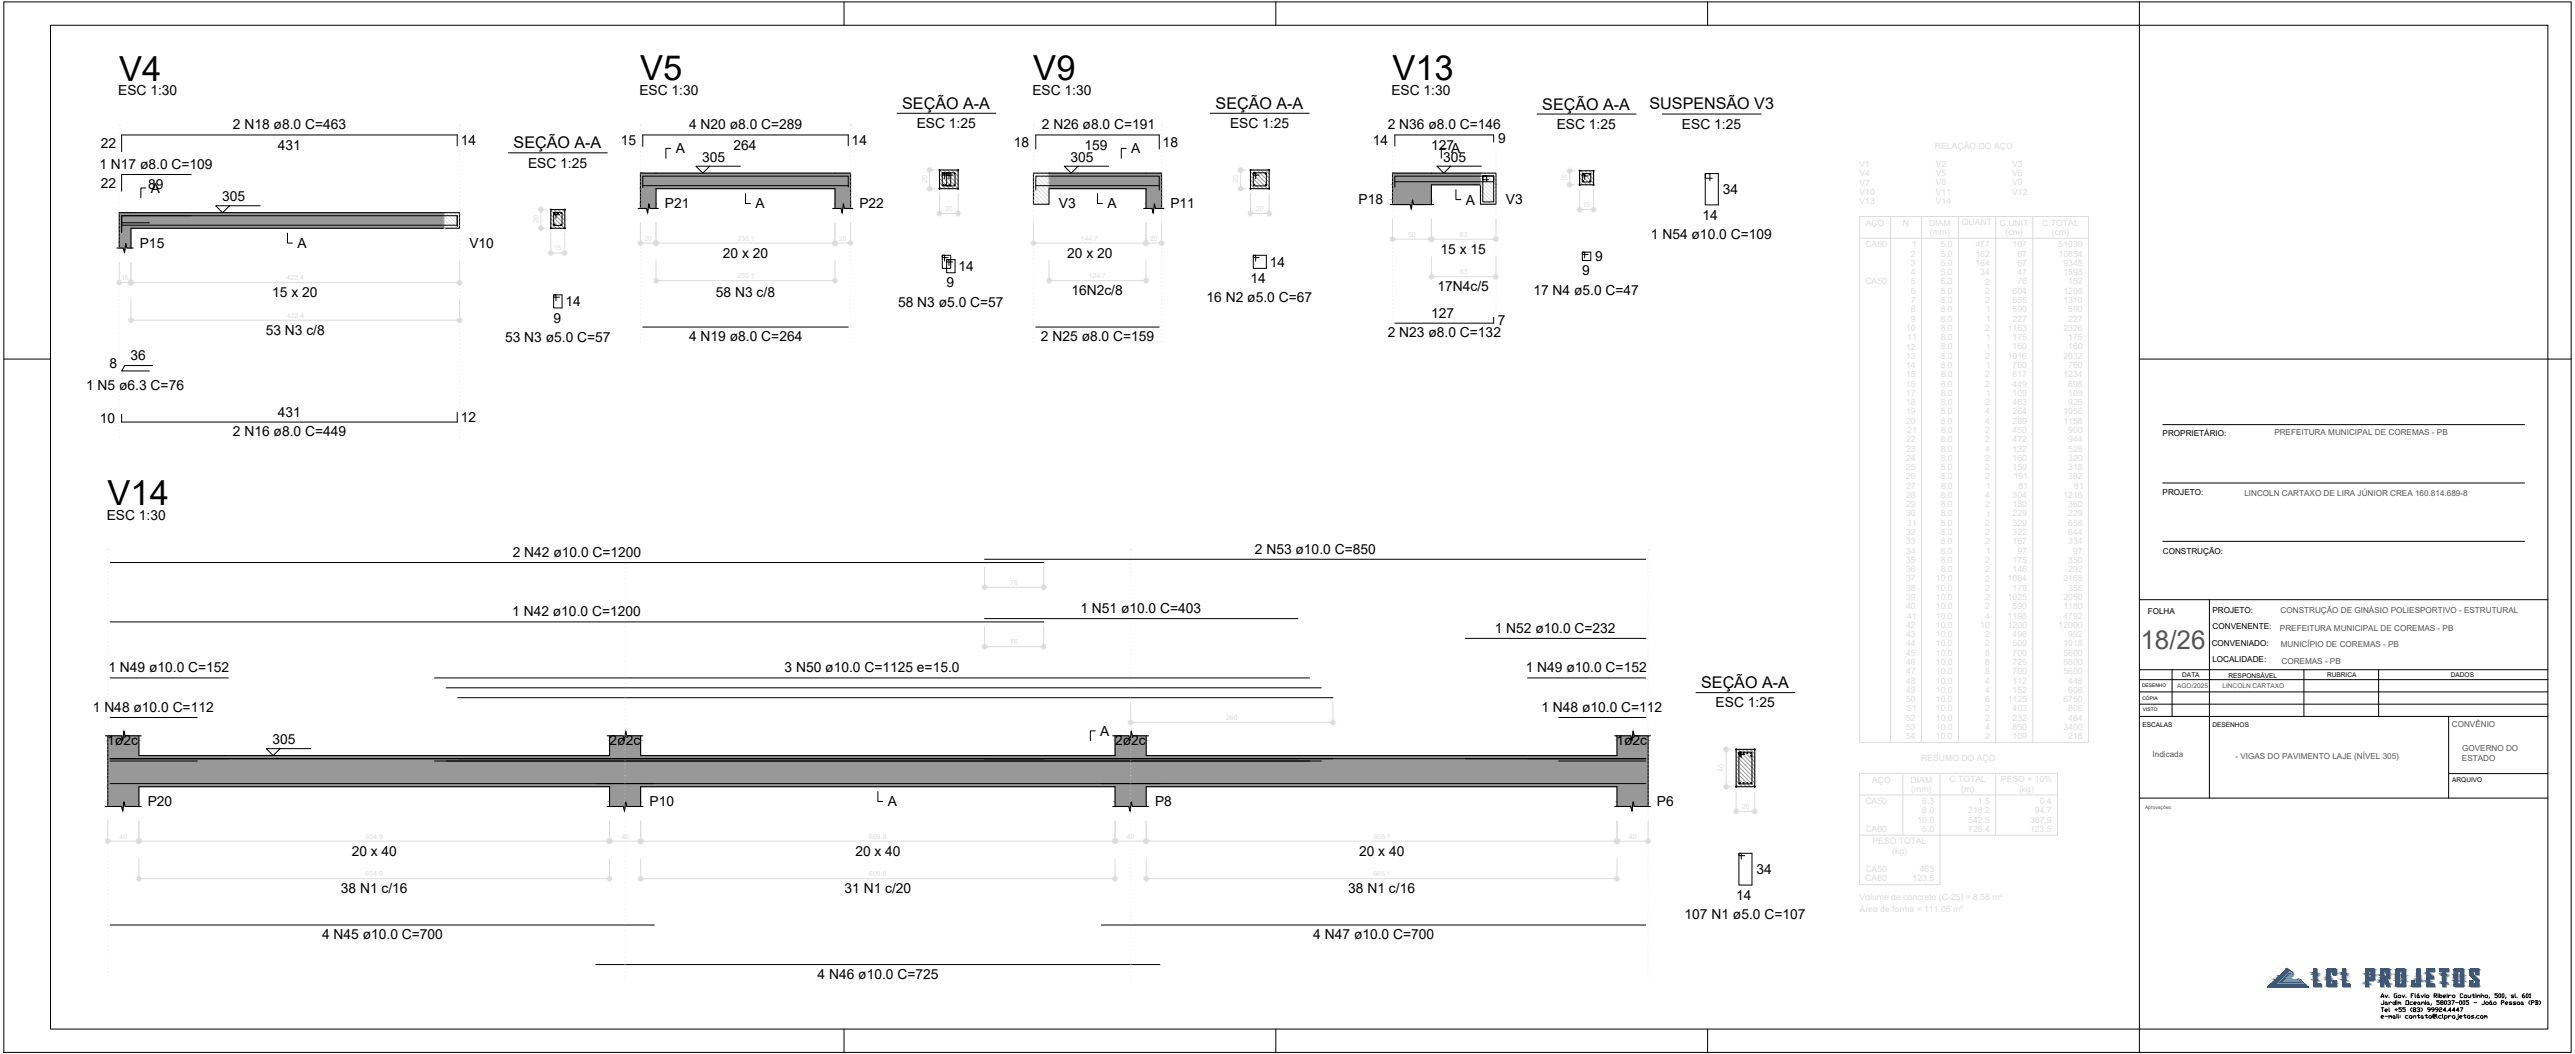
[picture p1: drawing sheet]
<svg xmlns="http://www.w3.org/2000/svg" width="1100mm" height="450mm" viewBox="0 0 1100 450" stroke-linecap="round" stroke-linejoin="round" font-family="sans-serif">
<defs><g id="words">
<g font-size="14.8">
<text x="50.9" y="34.4">V4</text>
<text x="273.5" y="34.2">V5</text>
<text x="441.4" y="34.2">V9</text>
<text x="594.8" y="34.2">V13</text>
<text x="46" y="215.6">V14</text>
</g>
<text font-size="11.1" fill="#545454" x="914.3" y="277.3">18/26</text>
<g font-size="6.9">
<text x="385.4" y="46.5">SEÇÃO A-A</text>
<text x="519.3" y="46.5">SEÇÃO A-A</text>
<text x="658.8" y="46.8">SEÇÃO A-A</text>
<text x="704.6" y="46.5">SUSPENSÃO V3</text>
<text x="219.4" y="63.4">SEÇÃO A-A</text>
<text x="726.7" y="293.9">SEÇÃO A-A</text>
</g>
<g font-size="5.9">
<text x="50.5" y="40.7">ESC 1:30</text>
<text x="273.1" y="40.7">ESC 1:30</text>
<text x="441" y="40.7">ESC 1:30</text>
<text x="594.4" y="40.7">ESC 1:30</text>
<text x="99.5" y="55.3">2 N18 ø8.0 C=463</text>
<text x="294.4" y="55.3">4 N20 ø8.0 C=289</text>
<text x="391.6" y="54.6">ESC 1:25</text>
<text x="445.1" y="55.3">2 N26 ø8.0 C=191</text>
<text x="525.4" y="54.6">ESC 1:25</text>
<text x="592.8" y="55.3">2 N36 ø8.0 C=146</text>
<text x="665" y="55">ESC 1:25</text>
<text x="718.5" y="55">ESC 1:25</text>
<text x="43.1" y="63.3">22</text>
<text x="118.6" y="63.9">431</text>
<text x="196.8" y="62.1">14</text>
<text x="265.2" y="62.1">15</text>
<text x="288.7" y="65.5">A</text>
<text x="313.4" y="63.9">264</text>
<text x="363.8" y="62.1">14</text>
<text x="433.1" y="62.7">18</text>
<text x="463.2" y="63.9">159</text>
<text x="483.2" y="65.5">A</text>
<text x="496.7" y="62.7">18</text>
<text x="586.5" y="62.1">14</text>
<text x="611.4" y="64">127</text>
<text x="619.9" y="65.5">A</text>
<text x="639.9" y="61.2">9</text>
<text x="225.6" y="71.5">ESC 1:25</text>
<text x="300" y="69">305</text>
<text x="457.3" y="69">305</text>
<text x="616.5" y="69">305</text>
<text x="42.4" y="72.2">1 N17 ø8.0 C=109</text>
<text x="43.1" y="80.2">22</text>
<text x="63.3" y="80.8">89</text>
<text x="64.4" y="82.4">A</text>
<text x="735.9" y="82.8">34</text>
<text x="94.8" y="85.9">305</text>
<text x="284" y="89">P21</text>
<text x="322.7" y="89">A</text>
<text x="367.1" y="89">P22</text>
<text x="452.3" y="89">V3</text>
<text x="473" y="89">A</text>
<text x="500" y="89">P11</text>
<text x="580.4" y="87.3">P18</text>
<text x="626.2" y="87.4">A</text>
<text x="643.2" y="87.3">V3</text>
<text x="727.3" y="93.8">14</text>
<text x="59.7" y="105.9">P15</text>
<text x="127" y="105.9">A</text>
<text x="200.5" y="105.9">V10</text>
<text x="705.2" y="102">1 N54 ø10.0 C=109</text>
<text x="308.8" y="110.1">20 x 20</text>
<text x="455.9" y="110.1">20 x 20</text>
<text x="542.4" y="113.9">14</text>
<text x="615.4" y="108.4">15 x 15</text>
<text x="681.4" y="111.5">9</text>
<text x="409.4" y="115.8">14</text>
<text x="675.8" y="117.5">9</text>
<text x="404.3" y="122.7">9</text>
<text x="534.2" y="120.9">14</text>
<text x="614.1" y="124.5">17N4c/5</text>
<text x="655" y="125.8">17 N4 ø5.0 C=47</text>
<text x="116.3" y="127">15 x 20</text>
<text x="241.6" y="130.8">14</text>
<text x="305.8" y="126.8">58 N3 c/8</text>
<text x="383.6" y="131">58 N3 ø5.0 C=57</text>
<text x="457.6" y="126.1">16N2c/8</text>
<text x="515.4" y="129.2">16 N2 ø5.0 C=67</text>
<text x="236.4" y="137.8">9</text>
<text x="611.4" y="135.9">127</text>
<text x="113.5" y="143">53 N3 c/8</text>
<text x="639.9" y="138.9">7</text>
<text x="215.8" y="146.1">53 N3 ø5.0 C=57</text>
<text x="294.4" y="145.8">4 N19 ø8.0 C=264</text>
<text x="444.7" y="145.8">2 N25 ø8.0 C=159</text>
<text x="592.8" y="144.1">2 N23 ø8.0 C=132</text>
<text x="55.7" y="153.9">36</text>
<text x="46.8" y="157">8</text>
<text x="36.8" y="166.6">1 N5 ø6.3 C=76</text>
<text x="118.6" y="178.1">431</text>
<text x="42.6" y="180.6">10</text>
<text x="196.8" y="180.3">12</text>
<text x="99.5" y="186.4">2 N16 ø8.0 C=449</text>
<text x="45.6" y="221.9">ESC 1:30</text>
<text x="219" y="237.9">2 N42 ø10.0 C=1200</text>
<text x="536" y="236.5">2 N53 ø10.0 C=850</text>
<text x="218.8" y="263.3">1 N42 ø10.0 C=1200</text>
<text x="461.5" y="261.9">1 N51 ø10.0 C=403</text>
<text x="638.5" y="270.3">1 N52 ø10.0 C=232</text>
<text x="46.3" y="287.2">1 N49 ø10.0 C=152</text>
<text x="335.1" y="287.2">3 N50 ø10.0 C=1125 e=15.0</text>
<text x="651.8" y="287.2">1 N49 ø10.0 C=152</text>
<text x="39.7" y="304.1">1 N48 ø10.0 C=112</text>
<text x="658.4" y="304.1">1 N48 ø10.0 C=112</text>
<text x="732.9" y="302.1">ESC 1:25</text>
<text x="116.4" y="317.8">305</text>
<text x="470" y="314.3">A</text>
<text x="45.8" y="318.4">1ø2c</text>
<text x="260.4" y="318.4">2ø2c</text>
<text x="476.4" y="318.4">2ø2c</text>
<text x="690.5" y="318.4">1ø2c</text>
<text x="63.1" y="344.4">P20</text>
<text x="277.4" y="344.4">P10</text>
<text x="379.2" y="344.4">A</text>
<text x="493.4" y="344.4">P8</text>
<text x="707.8" y="344.4">P6</text>
<text x="150.2" y="365.5">20 x 40</text>
<text x="365.4" y="365.5">20 x 40</text>
<text x="580.5" y="365.5">20 x 40</text>
<text x="750.3" y="373.3">34</text>
<text x="145.6" y="381.5">38 N1 c/16</text>
<text x="360.7" y="381.5">31 N1 c/20</text>
<text x="575.9" y="381.5">38 N1 c/16</text>
<text x="741.7" y="384.3">14</text>
<text x="719.6" y="392.5">107 N1 ø5.0 C=107</text>
<text x="137.6" y="401.2">4 N45 ø10.0 C=700</text>
<text x="561" y="401.2">4 N47 ø10.0 C=700</text>
<text x="349.2" y="418.1">4 N46 ø10.0 C=725</text>
</g>
<g font-size="3.5" fill="#545454">
<text x="971.5" y="186">PREFEITURA MUNICIPAL DE COREMAS - PB</text>
<text x="958.7" y="211.9">LINCOLN CARTAXO DE LIRA JÚNIOR CREA 160.814.689-8</text>
<text x="974.2" y="261.8">CONSTRUÇÃO DE GINÁSIO POLIESPORTIVO - ESTRUTURAL</text>
<text x="973.9" y="269.5">PREFEITURA MUNICIPAL DE COREMAS - PB</text>
<text x="974.3" y="276.2">MUNICÍPIO DE COREMAS - PB</text>
<text x="974.6" y="283.5">COREMAS - PB</text>
<text x="1047.3" y="310.7">CONVÊNIO</text>
<text x="919.5" y="323.4">Indicada</text>
<text x="954.9" y="324">- VIGAS DO PAVIMENTO LAJE (NÍVEL 305)</text>
<text x="1051.7" y="320.8">GOVERNO DO</text>
<text x="1051.7" y="325">ESTADO</text>
</g>
<g font-size="3.5">
<text x="923.8" y="186.4">PROPRIETÁRIO:</text>
<text x="923.8" y="211.3">PROJETO:</text>
<text x="923.9" y="236.7">CONSTRUÇÃO:</text>
<text x="917.5" y="262.1">FOLHA</text>
<text x="945" y="261.7">PROJETO:</text>
<text x="945.1" y="268.6">CONVENENTE:</text>
<text x="944.8" y="275.7">CONVENIADO:</text>
<text x="945.1" y="282.8">LOCALIDADE:</text>
</g>
<g font-size="2.8">
<text x="932.2" y="289.1">DATA</text>
<text x="952" y="289.7">RESPONSÁVEL</text>
<text x="994.1" y="289.2">RUBRICA</text>
<text x="1046.9" y="289.2">DADOS</text>
<text x="915.2" y="310.5">ESCALAS</text>
<text x="945.1" y="310.5">DESENHOS</text>
<text x="1047.5" y="334">ARQUIVO</text>
</g>
<g font-size="2.8" fill="#545454">
<text x="930" y="294">AGO/2025</text>
<text x="949.4" y="294">LINCOLN CARTAXO</text>
</g>
<g font-size="2.1">
<text x="915" y="293.5">DESENHO</text>
<text x="915.2" y="299.1">CÓPIA</text>
<text x="915.4" y="303.8">VISTO</text>
</g>
<text font-size="2.1" fill="#545454" x="916.3" y="345.4">Aprovações:</text>
</g></defs>
<g fill="none" stroke="#989898" stroke-width=".43">
<path d="M401.3 79.7l.9 .9M401.3 78l2.6 2.6M401.3 76.2l4.4 4.4M401.3 74.4l6.2 6.2M401.3 72.7l7.9 7.9M403 72.6l6.3 6.3M404.8 72.6l4.5 4.5M406.5 72.6l2.8 2.8M408.3 72.6l1 1M534.2 78.6l1.9 2M534.2 76.9l3.7 3.7M534.2 75.1l5.5 5.5"/>
<path d="M534.2 73.3l7.2 7.3M535.2 72.6l7 6.9M537 72.6l5.2 5.2M538.7 72.6l3.5 3.4M540.5 72.6l1.7 1.7M674.7 77.6l1.3 1.3M674.7 75.9l3.1 3M674.7 74.1l4.9 4.8M675.3 72.9l5.4 5.4M677.1 72.9l3.6 3.7M678.9 72.9l1.8 1.9M680.6 72.9l.1 .1"/>
<path d="M235.3 97l.5 .5M235.3 95.2l2.2 2.3M235.3 93.5l4 4M235.3 91.7l5.8 5.8M235.3 90l6 5.9M236.6 89.5l4.7 4.7M238.4 89.5l2.9 2.9M240.1 89.5l1.2 1.1M534.2 80.4l.2 .2M741.6 335.1l.9 .9M741.6 333.4l2.6 2.6M741.6 331.6l4.4 4.4"/>
<path d="M741.6 329.9l6.1 6.1M741.6 328.1l7.9 7.9M741.6 326.3l8 8M741.6 324.6l8 8M741.6 322.8l8 8M741.6 321l8 8M742.4 320l7.2 7.3M744.1 320l5.5 5.5M745.9 320l3.7 3.7M747.6 320l2 2M749.4 320l.2 .2"/>
</g>
<!-- layer: DT-Hachura forma vigas -->
<g fill="#989898" stroke="#989898" stroke-width=".43">
<path d="M602.4 87.4h.7l-.2 2z"/>
<path d="M52.7 105.9h.7l-.2 2z"/>
<path d="M276.2 89h.7l-.3 2z"/>
<path d="M359.3 89h.7l-.2 2z"/>
<path d="M492.1 89h.8l-.3 2z"/>
<path d="M52.9 312.3l.5 1.9h-.7z"/>
<path d="M267.3 312.3l.5 1.9h-.8z"/>
<path d="M483.2 312.3l.5 1.9h-.7z"/>
<path d="M697.6 312.3l.5 1.9h-.7z"/>
<path d="M51.9 344.4h.8l-.3 2z"/>
<path d="M266.3 344.4h.7l-.2 2z"/>
<path d="M482.2 344.4h.8l-.3 2z"/>
<path d="M696.6 344.4h.8l-.3 2z"/>
<path d="M594.8 73.9l37.6 5v-5zM594.8 73.9l37.6 5h-37.6z"/>
<path d="M594.8 78.9l16.7 6.5v-6.5zM594.8 78.9l16.7 6.5h-16.7z"/>
<path d="M603.4 85.4l8.1 2v-2zM603.4 85.4l8.1 2h-7.6z"/>
<path d="M594.8 85.4l8.3 2 .3-2zM594.8 85.4l8.3 2h-8.3z"/>
<path d="M50.9 90.8l138.8 6.7v-6.7zM50.9 90.8l138.8 6.7h-138.8z"/>
<path d="M50.9 97.5l5 6.4v-6.4zM50.9 97.5l5 6.4h-5z"/>
<path d="M53.7 103.9l2.2 2v-2zM53.7 103.9l2.2 2h-1.7z"/>
<path d="M50.9 103.9l2.5 2 .3-2zM50.9 103.9l2.5 2h-2.5z"/>
<path d="M273.6 73.9l89.7 6.7v-6.7zM273.6 73.9l89.7 6.7h-89.7z"/>
<path d="M356.7 80.6l6.6 6.4v-6.4zM356.7 80.6l6.6 6.4h-6.6z"/>
<path d="M273.6 80.6l6.6 6.4v-6.4zM273.6 80.6l6.6 6.4h-6.6z"/>
<path d="M360.3 87l3 2v-2zM360.3 87l3 2h-2.5z"/>
<path d="M356.7 87l3.3 2 .3-2zM356.7 87l3.3 2h-3.3z"/>
<path d="M277.1 87l3.1 2v-2zM277.1 87l3.1 2h-2.6z"/>
<path d="M273.6 87l3.3 2 .2-2zM273.6 87l3.3 2h-3.3z"/>
<path d="M448.1 73.9l48.1 6.7v-6.7zM448.1 73.9l48.1 6.7h-48.1z"/>
<path d="M489.5 80.6l6.7 6.4v-6.4zM489.5 80.6l6.7 6.4h-6.7z"/>
<path d="M493.1 87l3.1 2v-2zM493.1 87l3.1 2h-2.6z"/>
<path d="M489.5 87l3.4 2 .2-2zM489.5 87l3.4 2h-3.4z"/>
<path d="M697.4 314.2l6.6 2v-2zM697.4 314.2l6.6 2h-6.9z"/>
<path d="M690.7 314.2l6.4 2-.5-2zM690.7 314.2l6.4 2h-6.4z"/>
<path d="M483 314.2l6.6 2v-2zM483 314.2l6.6 2h-6.9z"/>
<path d="M476.3 314.2l6.4 2-.5-2zM476.3 314.2l6.4 2h-6.4z"/>
<path d="M267 314.2l6.7 2v-2zM267 314.2l6.7 2h-6.9z"/>
<path d="M260.4 314.2l6.4 2-.5-2zM260.4 314.2l6.4 2h-6.4z"/>
<path d="M52.7 314.2l6.6 2v-2zM52.7 314.2l6.6 2h-6.9z"/>
<path d="M46 314.2l6.4 2-.5-2zM46 314.2l6.4 2h-6.4z"/>
<path d="M690.7 316.2l13.3 6.5v-6.5zM690.7 316.2l13.3 6.5h-13.3z"/>
<path d="M476.3 316.2l13.3 6.5v-6.5zM476.3 316.2l13.3 6.5h-13.3z"/>
<path d="M260.4 316.2l13.3 6.5v-6.5zM260.4 316.2l13.3 6.5h-13.3z"/>
<path d="M46 316.2l13.3 6.5v-6.5zM46 316.2l13.3 6.5h-13.3z"/>
<path d="M46 322.7l658 13.3v-13.3zM46 322.7l658 13.3h-658z"/>
<path d="M690.7 336l13.3 6.4v-6.4zM690.7 336l13.3 6.4h-13.3z"/>
<path d="M476.3 336l13.3 6.4v-6.4zM476.3 336l13.3 6.4h-13.3z"/>
<path d="M260.4 336l13.3 6.4v-6.4zM260.4 336l13.3 6.4h-13.3z"/>
<path d="M46 336l13.3 6.4v-6.4zM46 336l13.3 6.4h-13.3z"/>
<path d="M697.6 342.4l6.4 2v-2zM697.6 342.4l6.4 2h-5.9z"/>
<path d="M690.7 342.4l6.7 2 .2-2zM690.7 342.4l6.7 2h-6.7z"/>
<path d="M483.2 342.4l6.4 2v-2zM483.2 342.4l6.4 2h-5.9z"/>
<path d="M476.3 342.4l6.7 2 .2-2zM476.3 342.4l6.7 2h-6.7z"/>
<path d="M267.3 342.4l6.4 2v-2zM267.3 342.4l6.4 2h-5.9z"/>
<path d="M260.4 342.4l6.6 2 .3-2zM260.4 342.4l6.6 2h-6.6z"/>
<path d="M52.9 342.4l6.4 2v-2zM52.9 342.4l6.4 2h-5.9z"/>
<path d="M46 342.4l6.7 2 .2-2zM46 342.4l6.7 2h-6.7z"/>
</g>
<g fill="none" stroke="#dcdcdc" stroke-width=".43">
<path d="M441.5 79.3l6.6 6.7M441.5 77.6l6.6 6.6M441.5 75.8l6.6 6.6M441.5 74l6.6 6.7M443.1 73.9l5 5M444.9 73.9l3.2 3.3M446.6 73.9l1.5 1.5M632.4 79.4l6.6 6.6M632.4 77.6l6.6 6.6M632.4 75.8l6.6 6.7M632.4 74.1l6.6 6.6M634 73.9l5 5.1"/>
<path d="M635.8 73.9l3.2 3.3M637.6 73.9l1.4 1.5M189.7 97.2l.2 .3M189.7 95.4l2 2.1M189.7 93.7l3.8 3.8M189.7 91.9l5.5 5.6M190.4 90.8l5.9 6M192.1 90.8l4.2 4.2M193.9 90.8l2.4 2.5M195.6 90.8l.7 .7M441.5 86.4l.8 .8M441.5 84.6l2.6 2.6"/>
<path d="M441.5 82.8l4.3 4.4M441.5 81.1l6.1 6.1M632.4 86.4l.8 .8M632.4 84.6l2.6 2.6M632.4 82.9l4.3 4.3M632.4 81.1l6.1 6.1"/>
</g>
<!-- layer: DT-Forma -->
<g fill="none" stroke="#000" stroke-width=".46">
<path d="M401.3 72.6h8v8h-8zM534.2 72.6h8v8h-8zM674.7 72.9h6v6h-6zM235.3 89.5h6v8h-6zM272.6 89h3.6l.4 2 .5-4 .5 2h3.6M273.6 89v-15.1h89.7v15.1M280.2 89v-8.4h76.5v8.4M355.7 89h3.6l.5 2 .5-4 .5 2h3.5M488.5 89h3.6l.5 2 .5-4 .5 2h3.6M489.5 89v-8.4h-41.4v6.6h-6.6v-13.3h54.7v15.1M593.8 87.4h8.6l.5 2 .5-4 .5 2h8.5M594.8 87.4v-13.5h44.2v13.3h-6.6v-8.3h-20.9v8.5"/>
<path d="M50 105.9h2.7l.5 2 .5-4 .5 2h2.7M50.9 105.9v-15.1h145.4v6.7h-140.4v8.4M45 314.3h6.9l.5 1.9 .5-3.9 .5 2h6.9M46 314.3v30.1M59.3 314.3v8.4h201.1v-8.4M259.4 314.3h6.9l.5 1.9 .5-3.9 .5 2h6.9M273.7 314.3v8.4h202.6v-8.4M475.3 314.3h6.9l.5 1.9 .5-3.9 .5 2h6.9M489.6 314.3v8.4h201.1v-8.4M689.7 314.3h6.9l.5 1.9 .5-3.9 .5 2h6.9M704 314.3v30.1M741.6 320h8v16h-8z"/>
<path d="M45 344.4h6.9l.5 2 .5-4 .5 2h6.9M59.3 344.4v-8.4h201.1v8.4M259.4 344.4h6.9l.5 2 .5-4 .5 2h6.9M273.7 344.4v-8.4h202.6v8.4M475.3 344.4h6.9l.5 2 .5-4 .5 2h6.9M489.6 344.4v-8.4h201.1v8.4M689.7 344.4h6.9l.5 2 .5-4 .5 2h6.9"/>
</g>
<!-- layer: DT-Pontilhado -->
<g fill="#dcdcdc" stroke="#dcdcdc" stroke-width=".43">
<circle cx="632.4" cy="73.9" r=".04"/>
<circle cx="632.4" cy="75.6" r=".04"/>
<circle cx="632.4" cy="77.2" r=".04"/>
<circle cx="594.8" cy="144.3" r=".04"/>
<circle cx="594.8" cy="142.4" r=".04"/>
<circle cx="594.8" cy="140.8" r=".04"/>
<circle cx="594.8" cy="139.2" r=".04"/>
<circle cx="594.8" cy="137.7" r=".04"/>
<circle cx="594.8" cy="136.1" r=".04"/>
<circle cx="594.8" cy="134.5" r=".04"/>
<circle cx="594.8" cy="132.9" r=".04"/>
<circle cx="594.8" cy="131.3" r=".04"/>
<circle cx="594.8" cy="129.7" r=".04"/>
<circle cx="594.8" cy="128.2" r=".04"/>
<circle cx="594.8" cy="126.6" r=".04"/>
<circle cx="594.8" cy="125" r=".04"/>
<circle cx="594.8" cy="123.4" r=".04"/>
<circle cx="594.8" cy="121.8" r=".04"/>
<circle cx="594.8" cy="120.2" r=".04"/>
<circle cx="594.8" cy="118.7" r=".04"/>
<circle cx="594.8" cy="117.1" r=".04"/>
<circle cx="594.8" cy="115.5" r=".04"/>
<circle cx="594.8" cy="113.9" r=".04"/>
<circle cx="594.8" cy="112.3" r=".04"/>
<circle cx="594.8" cy="110.7" r=".04"/>
<circle cx="594.8" cy="109.2" r=".04"/>
<circle cx="594.8" cy="107.6" r=".04"/>
<circle cx="594.8" cy="106" r=".04"/>
<circle cx="594.8" cy="104.4" r=".04"/>
<circle cx="594.8" cy="102.8" r=".04"/>
<circle cx="594.8" cy="101.3" r=".04"/>
<circle cx="594.8" cy="99.7" r=".04"/>
<circle cx="594.8" cy="98.1" r=".04"/>
<circle cx="594.8" cy="96.5" r=".04"/>
<circle cx="594.8" cy="94.9" r=".04"/>
<circle cx="594.8" cy="93.3" r=".04"/>
<circle cx="594.8" cy="91.8" r=".04"/>
<circle cx="594.8" cy="90.2" r=".04"/>
<circle cx="594.8" cy="88.6" r=".04"/>
<circle cx="594.8" cy="87" r=".04"/>
<circle cx="594.8" cy="85.4" r=".04"/>
<circle cx="594.8" cy="83.8" r=".04"/>
<circle cx="594.8" cy="82.3" r=".04"/>
<circle cx="594.8" cy="80.7" r=".04"/>
<circle cx="594.8" cy="79.1" r=".04"/>
<circle cx="594.8" cy="77.5" r=".04"/>
<circle cx="594.8" cy="75.9" r=".04"/>
<circle cx="594.8" cy="74.3" r=".04"/>
<circle cx="594.8" cy="72.8" r=".04"/>
<circle cx="594.8" cy="71.2" r=".04"/>
<circle cx="594.8" cy="69.6" r=".04"/>
<circle cx="594.8" cy="68" r=".04"/>
<circle cx="594.8" cy="66.4" r=".04"/>
<circle cx="594.8" cy="64.8" r=".04"/>
<circle cx="594.8" cy="63.3" r=".04"/>
<circle cx="594.8" cy="61.7" r=".04"/>
<circle cx="594.8" cy="60.1" r=".04"/>
<circle cx="594.8" cy="58.5" r=".04"/>
<circle cx="594.8" cy="56.9" r=".04"/>
<circle cx="594.8" cy="55.4" r=".04"/>
<circle cx="639" cy="144.3" r=".04"/>
<circle cx="639" cy="142.4" r=".04"/>
<circle cx="639" cy="140.8" r=".04"/>
<circle cx="639" cy="139.2" r=".04"/>
<circle cx="639" cy="137.7" r=".04"/>
<circle cx="639" cy="136.1" r=".04"/>
<circle cx="639" cy="134.5" r=".04"/>
<circle cx="639" cy="132.9" r=".04"/>
<circle cx="639" cy="131.3" r=".04"/>
<circle cx="639" cy="129.7" r=".04"/>
<circle cx="639" cy="128.2" r=".04"/>
<circle cx="639" cy="126.6" r=".04"/>
<circle cx="639" cy="125" r=".04"/>
<circle cx="639" cy="123.4" r=".04"/>
<circle cx="639" cy="121.8" r=".04"/>
<circle cx="639" cy="120.2" r=".04"/>
<circle cx="639" cy="118.7" r=".04"/>
<circle cx="639" cy="117.1" r=".04"/>
<circle cx="639" cy="115.5" r=".04"/>
<circle cx="639" cy="113.9" r=".04"/>
<circle cx="639" cy="112.3" r=".04"/>
<circle cx="639" cy="110.7" r=".04"/>
<circle cx="639" cy="109.2" r=".04"/>
<circle cx="639" cy="107.6" r=".04"/>
<circle cx="639" cy="106" r=".04"/>
<circle cx="639" cy="104.4" r=".04"/>
<circle cx="639" cy="102.8" r=".04"/>
<circle cx="639" cy="101.3" r=".04"/>
<circle cx="639" cy="99.7" r=".04"/>
<circle cx="639" cy="98.1" r=".04"/>
<circle cx="639" cy="96.5" r=".04"/>
<circle cx="639" cy="94.9" r=".04"/>
<circle cx="639" cy="93.3" r=".04"/>
<circle cx="639" cy="91.8" r=".04"/>
<circle cx="639" cy="90.2" r=".04"/>
<circle cx="639" cy="88.6" r=".04"/>
<circle cx="639" cy="87" r=".04"/>
<circle cx="639" cy="85.4" r=".04"/>
<circle cx="639" cy="83.8" r=".04"/>
<circle cx="639" cy="82.3" r=".04"/>
<circle cx="639" cy="80.7" r=".04"/>
<circle cx="639" cy="79.1" r=".04"/>
<circle cx="639" cy="77.5" r=".04"/>
<circle cx="639" cy="75.9" r=".04"/>
<circle cx="639" cy="74.3" r=".04"/>
<circle cx="639" cy="72.8" r=".04"/>
<circle cx="639" cy="71.2" r=".04"/>
<circle cx="639" cy="69.6" r=".04"/>
<circle cx="639" cy="68" r=".04"/>
<circle cx="639" cy="66.4" r=".04"/>
<circle cx="639" cy="64.8" r=".04"/>
<circle cx="639" cy="63.3" r=".04"/>
<circle cx="639" cy="61.7" r=".04"/>
<circle cx="639" cy="60.1" r=".04"/>
<circle cx="639" cy="58.5" r=".04"/>
<circle cx="639" cy="56.9" r=".04"/>
<circle cx="639" cy="55.4" r=".04"/>
<circle cx="189.7" cy="90.8" r=".04"/>
<circle cx="189.7" cy="92.6" r=".04"/>
<circle cx="189.7" cy="94.1" r=".04"/>
<circle cx="189.7" cy="95.7" r=".04"/>
<circle cx="50.9" cy="186.6" r=".04"/>
<circle cx="50.9" cy="184.9" r=".04"/>
<circle cx="50.9" cy="183.3" r=".04"/>
<circle cx="50.9" cy="181.7" r=".04"/>
<circle cx="50.9" cy="180.1" r=".04"/>
<circle cx="50.9" cy="178.6" r=".04"/>
<circle cx="50.9" cy="177" r=".04"/>
<circle cx="50.9" cy="175.4" r=".04"/>
<circle cx="50.9" cy="173.8" r=".04"/>
<circle cx="50.9" cy="172.2" r=".04"/>
<circle cx="50.9" cy="170.6" r=".04"/>
<circle cx="50.9" cy="169.1" r=".04"/>
<circle cx="50.9" cy="167.5" r=".04"/>
<circle cx="50.9" cy="165.9" r=".04"/>
<circle cx="50.9" cy="164.3" r=".04"/>
<circle cx="50.9" cy="162.7" r=".04"/>
<circle cx="50.9" cy="161.2" r=".04"/>
<circle cx="50.9" cy="159.6" r=".04"/>
<circle cx="50.9" cy="158" r=".04"/>
<circle cx="50.9" cy="156.4" r=".04"/>
<circle cx="50.9" cy="154.8" r=".04"/>
<circle cx="50.9" cy="153.2" r=".04"/>
<circle cx="50.9" cy="151.7" r=".04"/>
<circle cx="50.9" cy="150.1" r=".04"/>
<circle cx="50.9" cy="148.5" r=".04"/>
<circle cx="50.9" cy="146.9" r=".04"/>
<circle cx="50.9" cy="145.3" r=".04"/>
<circle cx="50.9" cy="143.7" r=".04"/>
<circle cx="50.9" cy="142.2" r=".04"/>
<circle cx="50.9" cy="140.6" r=".04"/>
<circle cx="50.9" cy="139" r=".04"/>
<circle cx="50.9" cy="137.4" r=".04"/>
<circle cx="50.9" cy="135.8" r=".04"/>
<circle cx="50.9" cy="134.2" r=".04"/>
<circle cx="50.9" cy="132.7" r=".04"/>
<circle cx="50.9" cy="131.1" r=".04"/>
<circle cx="50.9" cy="129.5" r=".04"/>
<circle cx="50.9" cy="127.9" r=".04"/>
<circle cx="50.9" cy="126.3" r=".04"/>
<circle cx="50.9" cy="124.7" r=".04"/>
<circle cx="50.9" cy="123.2" r=".04"/>
<circle cx="50.9" cy="121.6" r=".04"/>
<circle cx="50.9" cy="120" r=".04"/>
<circle cx="50.9" cy="118.4" r=".04"/>
<circle cx="50.9" cy="116.8" r=".04"/>
<circle cx="50.9" cy="115.3" r=".04"/>
<circle cx="50.9" cy="113.7" r=".04"/>
<circle cx="50.9" cy="112.1" r=".04"/>
<circle cx="50.9" cy="110.5" r=".04"/>
<circle cx="50.9" cy="108.9" r=".04"/>
<circle cx="50.9" cy="107.3" r=".04"/>
<circle cx="50.9" cy="105.7" r=".04"/>
<circle cx="50.9" cy="104.2" r=".04"/>
<circle cx="50.9" cy="102.6" r=".04"/>
<circle cx="50.9" cy="101" r=".04"/>
<circle cx="50.9" cy="99.4" r=".04"/>
<circle cx="50.9" cy="97.8" r=".04"/>
<circle cx="50.9" cy="96.3" r=".04"/>
<circle cx="50.9" cy="94.7" r=".04"/>
<circle cx="50.9" cy="93.1" r=".04"/>
<circle cx="50.9" cy="91.5" r=".04"/>
<circle cx="50.9" cy="89.9" r=".04"/>
<circle cx="50.9" cy="88.3" r=".04"/>
<circle cx="50.9" cy="86.8" r=".04"/>
<circle cx="50.9" cy="85.2" r=".04"/>
<circle cx="50.9" cy="83.6" r=".04"/>
<circle cx="50.9" cy="82" r=".04"/>
<circle cx="50.9" cy="80.4" r=".04"/>
<circle cx="50.9" cy="78.8" r=".04"/>
<circle cx="50.9" cy="77.3" r=".04"/>
<circle cx="50.9" cy="75.7" r=".04"/>
<circle cx="50.9" cy="74.1" r=".04"/>
<circle cx="50.9" cy="72.5" r=".04"/>
<circle cx="50.9" cy="70.9" r=".04"/>
<circle cx="50.9" cy="69.3" r=".04"/>
<circle cx="50.9" cy="67.8" r=".04"/>
<circle cx="50.9" cy="66.2" r=".04"/>
<circle cx="50.9" cy="64.6" r=".04"/>
<circle cx="50.9" cy="63" r=".04"/>
<circle cx="50.9" cy="61.4" r=".04"/>
<circle cx="50.9" cy="59.8" r=".04"/>
<circle cx="50.9" cy="58.3" r=".04"/>
<circle cx="50.9" cy="56.7" r=".04"/>
<circle cx="50.9" cy="55.1" r=".04"/>
<circle cx="196.3" cy="186.6" r=".04"/>
<circle cx="196.3" cy="184.9" r=".04"/>
<circle cx="196.3" cy="183.3" r=".04"/>
<circle cx="196.3" cy="181.7" r=".04"/>
<circle cx="196.3" cy="180.1" r=".04"/>
<circle cx="196.3" cy="178.6" r=".04"/>
<circle cx="196.3" cy="177" r=".04"/>
<circle cx="196.3" cy="175.4" r=".04"/>
<circle cx="196.3" cy="173.8" r=".04"/>
<circle cx="196.3" cy="172.2" r=".04"/>
<circle cx="196.3" cy="170.6" r=".04"/>
<circle cx="196.3" cy="169.1" r=".04"/>
<circle cx="196.3" cy="167.5" r=".04"/>
<circle cx="196.3" cy="165.9" r=".04"/>
<circle cx="196.3" cy="164.3" r=".04"/>
<circle cx="196.3" cy="162.7" r=".04"/>
<circle cx="196.3" cy="161.2" r=".04"/>
<circle cx="196.3" cy="159.6" r=".04"/>
<circle cx="196.3" cy="158" r=".04"/>
<circle cx="196.3" cy="156.4" r=".04"/>
<circle cx="196.3" cy="154.8" r=".04"/>
<circle cx="196.3" cy="153.2" r=".04"/>
<circle cx="196.3" cy="151.7" r=".04"/>
<circle cx="196.3" cy="150.1" r=".04"/>
<circle cx="196.3" cy="148.5" r=".04"/>
<circle cx="196.3" cy="146.9" r=".04"/>
<circle cx="196.3" cy="145.3" r=".04"/>
<circle cx="196.3" cy="143.7" r=".04"/>
<circle cx="196.3" cy="142.2" r=".04"/>
<circle cx="196.3" cy="140.6" r=".04"/>
<circle cx="196.3" cy="139" r=".04"/>
<circle cx="196.3" cy="137.4" r=".04"/>
<circle cx="196.3" cy="135.8" r=".04"/>
<circle cx="196.3" cy="134.2" r=".04"/>
<circle cx="196.3" cy="132.7" r=".04"/>
<circle cx="196.3" cy="131.1" r=".04"/>
<circle cx="196.3" cy="129.5" r=".04"/>
<circle cx="196.3" cy="127.9" r=".04"/>
<circle cx="196.3" cy="126.3" r=".04"/>
<circle cx="196.3" cy="124.7" r=".04"/>
<circle cx="196.3" cy="123.2" r=".04"/>
<circle cx="196.3" cy="121.6" r=".04"/>
<circle cx="196.3" cy="120" r=".04"/>
<circle cx="196.3" cy="118.4" r=".04"/>
<circle cx="196.3" cy="116.8" r=".04"/>
<circle cx="196.3" cy="115.3" r=".04"/>
<circle cx="196.3" cy="113.7" r=".04"/>
<circle cx="196.3" cy="112.1" r=".04"/>
<circle cx="196.3" cy="110.5" r=".04"/>
<circle cx="196.3" cy="108.9" r=".04"/>
<circle cx="196.3" cy="107.3" r=".04"/>
<circle cx="196.3" cy="105.7" r=".04"/>
<circle cx="196.3" cy="104.2" r=".04"/>
<circle cx="196.3" cy="102.6" r=".04"/>
<circle cx="196.3" cy="101" r=".04"/>
<circle cx="196.3" cy="99.4" r=".04"/>
<circle cx="196.3" cy="97.8" r=".04"/>
<circle cx="196.3" cy="96.3" r=".04"/>
<circle cx="196.3" cy="94.7" r=".04"/>
<circle cx="196.3" cy="93.1" r=".04"/>
<circle cx="196.3" cy="91.5" r=".04"/>
<circle cx="196.3" cy="89.9" r=".04"/>
<circle cx="196.3" cy="88.3" r=".04"/>
<circle cx="196.3" cy="86.8" r=".04"/>
<circle cx="196.3" cy="85.2" r=".04"/>
<circle cx="196.3" cy="83.6" r=".04"/>
<circle cx="196.3" cy="82" r=".04"/>
<circle cx="196.3" cy="80.4" r=".04"/>
<circle cx="196.3" cy="78.8" r=".04"/>
<circle cx="196.3" cy="77.3" r=".04"/>
<circle cx="196.3" cy="75.7" r=".04"/>
<circle cx="196.3" cy="74.1" r=".04"/>
<circle cx="196.3" cy="72.5" r=".04"/>
<circle cx="196.3" cy="70.9" r=".04"/>
<circle cx="196.3" cy="69.3" r=".04"/>
<circle cx="196.3" cy="67.8" r=".04"/>
<circle cx="196.3" cy="66.2" r=".04"/>
<circle cx="196.3" cy="64.6" r=".04"/>
<circle cx="196.3" cy="63" r=".04"/>
<circle cx="196.3" cy="61.4" r=".04"/>
<circle cx="196.3" cy="59.8" r=".04"/>
<circle cx="196.3" cy="58.3" r=".04"/>
<circle cx="196.3" cy="56.7" r=".04"/>
<circle cx="196.3" cy="55.1" r=".04"/>
<circle cx="273.6" cy="146" r=".04"/>
<circle cx="273.6" cy="144" r=".04"/>
<circle cx="273.6" cy="142.5" r=".04"/>
<circle cx="273.6" cy="140.9" r=".04"/>
<circle cx="273.6" cy="139.3" r=".04"/>
<circle cx="273.6" cy="137.7" r=".04"/>
<circle cx="273.6" cy="136.1" r=".04"/>
<circle cx="273.6" cy="134.5" r=".04"/>
<circle cx="273.6" cy="132.9" r=".04"/>
<circle cx="273.6" cy="131.4" r=".04"/>
<circle cx="273.6" cy="129.8" r=".04"/>
<circle cx="273.6" cy="128.2" r=".04"/>
<circle cx="273.6" cy="126.6" r=".04"/>
<circle cx="273.6" cy="125" r=".04"/>
<circle cx="273.6" cy="123.5" r=".04"/>
<circle cx="273.6" cy="121.9" r=".04"/>
<circle cx="273.6" cy="120.3" r=".04"/>
<circle cx="273.6" cy="118.7" r=".04"/>
<circle cx="273.6" cy="117.1" r=".04"/>
<circle cx="273.6" cy="115.5" r=".04"/>
<circle cx="273.6" cy="114" r=".04"/>
<circle cx="273.6" cy="112.4" r=".04"/>
<circle cx="273.6" cy="110.8" r=".04"/>
<circle cx="273.6" cy="109.2" r=".04"/>
<circle cx="273.6" cy="107.6" r=".04"/>
<circle cx="273.6" cy="106" r=".04"/>
<circle cx="273.6" cy="104.5" r=".04"/>
<circle cx="273.6" cy="102.9" r=".04"/>
<circle cx="273.6" cy="101.3" r=".04"/>
<circle cx="273.6" cy="99.7" r=".04"/>
<circle cx="273.6" cy="98.1" r=".04"/>
<circle cx="273.6" cy="96.6" r=".04"/>
<circle cx="273.6" cy="95" r=".04"/>
<circle cx="273.6" cy="93.4" r=".04"/>
<circle cx="273.6" cy="91.8" r=".04"/>
<circle cx="273.6" cy="90.2" r=".04"/>
<circle cx="273.6" cy="88.6" r=".04"/>
<circle cx="273.6" cy="87" r=".04"/>
<circle cx="273.6" cy="85.5" r=".04"/>
<circle cx="273.6" cy="83.9" r=".04"/>
<circle cx="273.6" cy="82.3" r=".04"/>
<circle cx="273.6" cy="80.7" r=".04"/>
<circle cx="273.6" cy="79.1" r=".04"/>
<circle cx="273.6" cy="77.6" r=".04"/>
<circle cx="273.6" cy="76" r=".04"/>
<circle cx="273.6" cy="74.4" r=".04"/>
<circle cx="273.6" cy="72.8" r=".04"/>
<circle cx="273.6" cy="71.2" r=".04"/>
<circle cx="273.6" cy="69.6" r=".04"/>
<circle cx="273.6" cy="68.1" r=".04"/>
<circle cx="273.6" cy="66.5" r=".04"/>
<circle cx="273.6" cy="64.9" r=".04"/>
<circle cx="273.6" cy="63.3" r=".04"/>
<circle cx="273.6" cy="61.7" r=".04"/>
<circle cx="273.6" cy="60.1" r=".04"/>
<circle cx="273.6" cy="58.6" r=".04"/>
<circle cx="273.6" cy="57" r=".04"/>
<circle cx="273.6" cy="55.4" r=".04"/>
<circle cx="363.3" cy="146" r=".04"/>
<circle cx="363.3" cy="144" r=".04"/>
<circle cx="363.3" cy="142.5" r=".04"/>
<circle cx="363.3" cy="140.9" r=".04"/>
<circle cx="363.3" cy="139.3" r=".04"/>
<circle cx="363.3" cy="137.7" r=".04"/>
<circle cx="363.3" cy="136.1" r=".04"/>
<circle cx="363.3" cy="134.5" r=".04"/>
<circle cx="363.3" cy="132.9" r=".04"/>
<circle cx="363.3" cy="131.4" r=".04"/>
<circle cx="363.3" cy="129.8" r=".04"/>
<circle cx="363.3" cy="128.2" r=".04"/>
<circle cx="363.3" cy="126.6" r=".04"/>
<circle cx="363.3" cy="125" r=".04"/>
<circle cx="363.3" cy="123.5" r=".04"/>
<circle cx="363.3" cy="121.9" r=".04"/>
<circle cx="363.3" cy="120.3" r=".04"/>
<circle cx="363.3" cy="118.7" r=".04"/>
<circle cx="363.3" cy="117.1" r=".04"/>
<circle cx="363.3" cy="115.5" r=".04"/>
<circle cx="363.3" cy="114" r=".04"/>
<circle cx="363.3" cy="112.4" r=".04"/>
<circle cx="363.3" cy="110.8" r=".04"/>
<circle cx="363.3" cy="109.2" r=".04"/>
<circle cx="363.3" cy="107.6" r=".04"/>
<circle cx="363.3" cy="106" r=".04"/>
<circle cx="363.3" cy="104.5" r=".04"/>
<circle cx="363.3" cy="102.9" r=".04"/>
<circle cx="363.3" cy="101.3" r=".04"/>
<circle cx="363.3" cy="99.7" r=".04"/>
<circle cx="363.3" cy="98.1" r=".04"/>
<circle cx="363.3" cy="96.6" r=".04"/>
<circle cx="363.3" cy="95" r=".04"/>
<circle cx="363.3" cy="93.4" r=".04"/>
<circle cx="363.3" cy="91.8" r=".04"/>
<circle cx="363.3" cy="90.2" r=".04"/>
<circle cx="363.3" cy="88.6" r=".04"/>
<circle cx="363.3" cy="87" r=".04"/>
<circle cx="363.3" cy="85.5" r=".04"/>
<circle cx="363.3" cy="83.9" r=".04"/>
<circle cx="363.3" cy="82.3" r=".04"/>
<circle cx="363.3" cy="80.7" r=".04"/>
<circle cx="363.3" cy="79.1" r=".04"/>
<circle cx="363.3" cy="77.6" r=".04"/>
<circle cx="363.3" cy="76" r=".04"/>
<circle cx="363.3" cy="74.4" r=".04"/>
<circle cx="363.3" cy="72.8" r=".04"/>
<circle cx="363.3" cy="71.2" r=".04"/>
<circle cx="363.3" cy="69.6" r=".04"/>
<circle cx="363.3" cy="68.1" r=".04"/>
<circle cx="363.3" cy="66.5" r=".04"/>
<circle cx="363.3" cy="64.9" r=".04"/>
<circle cx="363.3" cy="63.3" r=".04"/>
<circle cx="363.3" cy="61.7" r=".04"/>
<circle cx="363.3" cy="60.1" r=".04"/>
<circle cx="363.3" cy="58.6" r=".04"/>
<circle cx="363.3" cy="57" r=".04"/>
<circle cx="363.3" cy="55.4" r=".04"/>
<circle cx="448.1" cy="73.9" r=".04"/>
<circle cx="448.1" cy="75.7" r=".04"/>
<circle cx="448.1" cy="77.3" r=".04"/>
<circle cx="448.1" cy="78.8" r=".04"/>
<circle cx="441.5" cy="146" r=".04"/>
<circle cx="441.5" cy="144" r=".04"/>
<circle cx="441.5" cy="142.5" r=".04"/>
<circle cx="441.5" cy="140.9" r=".04"/>
<circle cx="441.5" cy="139.3" r=".04"/>
<circle cx="441.5" cy="137.7" r=".04"/>
<circle cx="441.5" cy="136.1" r=".04"/>
<circle cx="441.5" cy="134.5" r=".04"/>
<circle cx="441.5" cy="132.9" r=".04"/>
<circle cx="441.5" cy="131.4" r=".04"/>
<circle cx="441.5" cy="129.8" r=".04"/>
<circle cx="441.5" cy="128.2" r=".04"/>
<circle cx="441.5" cy="126.6" r=".04"/>
<circle cx="441.5" cy="125" r=".04"/>
<circle cx="441.5" cy="123.5" r=".04"/>
<circle cx="441.5" cy="121.9" r=".04"/>
<circle cx="441.5" cy="120.3" r=".04"/>
<circle cx="441.5" cy="118.7" r=".04"/>
<circle cx="441.5" cy="117.1" r=".04"/>
<circle cx="441.5" cy="115.5" r=".04"/>
<circle cx="441.5" cy="114" r=".04"/>
<circle cx="441.5" cy="112.4" r=".04"/>
<circle cx="441.5" cy="110.8" r=".04"/>
<circle cx="441.5" cy="109.2" r=".04"/>
<circle cx="441.5" cy="107.6" r=".04"/>
<circle cx="441.5" cy="106" r=".04"/>
<circle cx="441.5" cy="104.5" r=".04"/>
<circle cx="441.5" cy="102.9" r=".04"/>
<circle cx="441.5" cy="101.3" r=".04"/>
<circle cx="441.5" cy="99.7" r=".04"/>
<circle cx="441.5" cy="98.1" r=".04"/>
<circle cx="441.5" cy="96.6" r=".04"/>
<circle cx="441.5" cy="95" r=".04"/>
<circle cx="441.5" cy="93.4" r=".04"/>
<circle cx="441.5" cy="91.8" r=".04"/>
<circle cx="441.5" cy="90.2" r=".04"/>
<circle cx="441.5" cy="88.6" r=".04"/>
<circle cx="441.5" cy="87" r=".04"/>
<circle cx="441.5" cy="85.5" r=".04"/>
<circle cx="441.5" cy="83.9" r=".04"/>
<circle cx="441.5" cy="82.3" r=".04"/>
<circle cx="441.5" cy="80.7" r=".04"/>
<circle cx="441.5" cy="79.1" r=".04"/>
<circle cx="441.5" cy="77.6" r=".04"/>
<circle cx="441.5" cy="76" r=".04"/>
<circle cx="441.5" cy="74.4" r=".04"/>
<circle cx="441.5" cy="72.8" r=".04"/>
<circle cx="441.5" cy="71.2" r=".04"/>
<circle cx="441.5" cy="69.6" r=".04"/>
<circle cx="441.5" cy="68.1" r=".04"/>
<circle cx="441.5" cy="66.5" r=".04"/>
<circle cx="441.5" cy="64.9" r=".04"/>
<circle cx="441.5" cy="63.3" r=".04"/>
<circle cx="441.5" cy="61.7" r=".04"/>
<circle cx="441.5" cy="60.1" r=".04"/>
<circle cx="441.5" cy="58.6" r=".04"/>
<circle cx="441.5" cy="57" r=".04"/>
<circle cx="441.5" cy="55.4" r=".04"/>
<circle cx="496.2" cy="146" r=".04"/>
<circle cx="496.2" cy="144" r=".04"/>
<circle cx="496.2" cy="142.5" r=".04"/>
<circle cx="496.2" cy="140.9" r=".04"/>
<circle cx="496.2" cy="139.3" r=".04"/>
<circle cx="496.2" cy="137.7" r=".04"/>
<circle cx="496.2" cy="136.1" r=".04"/>
<circle cx="496.2" cy="134.5" r=".04"/>
<circle cx="496.2" cy="132.9" r=".04"/>
<circle cx="496.2" cy="131.4" r=".04"/>
<circle cx="496.2" cy="129.8" r=".04"/>
<circle cx="496.2" cy="128.2" r=".04"/>
<circle cx="496.2" cy="126.6" r=".04"/>
<circle cx="496.2" cy="125" r=".04"/>
<circle cx="496.2" cy="123.5" r=".04"/>
<circle cx="496.2" cy="121.9" r=".04"/>
<circle cx="496.2" cy="120.3" r=".04"/>
<circle cx="496.2" cy="118.7" r=".04"/>
<circle cx="496.2" cy="117.1" r=".04"/>
<circle cx="496.2" cy="115.5" r=".04"/>
<circle cx="496.2" cy="114" r=".04"/>
<circle cx="496.2" cy="112.4" r=".04"/>
<circle cx="496.2" cy="110.8" r=".04"/>
<circle cx="496.2" cy="109.2" r=".04"/>
<circle cx="496.2" cy="107.6" r=".04"/>
<circle cx="496.2" cy="106" r=".04"/>
<circle cx="496.2" cy="104.5" r=".04"/>
<circle cx="496.2" cy="102.9" r=".04"/>
<circle cx="496.2" cy="101.3" r=".04"/>
<circle cx="496.2" cy="99.7" r=".04"/>
<circle cx="496.2" cy="98.1" r=".04"/>
<circle cx="496.2" cy="96.6" r=".04"/>
<circle cx="496.2" cy="95" r=".04"/>
<circle cx="496.2" cy="93.4" r=".04"/>
<circle cx="496.2" cy="91.8" r=".04"/>
<circle cx="496.2" cy="90.2" r=".04"/>
<circle cx="496.2" cy="88.6" r=".04"/>
<circle cx="496.2" cy="87" r=".04"/>
<circle cx="496.2" cy="85.5" r=".04"/>
<circle cx="496.2" cy="83.9" r=".04"/>
<circle cx="496.2" cy="82.3" r=".04"/>
<circle cx="496.2" cy="80.7" r=".04"/>
<circle cx="496.2" cy="79.1" r=".04"/>
<circle cx="496.2" cy="77.6" r=".04"/>
<circle cx="496.2" cy="76" r=".04"/>
<circle cx="496.2" cy="74.4" r=".04"/>
<circle cx="496.2" cy="72.8" r=".04"/>
<circle cx="496.2" cy="71.2" r=".04"/>
<circle cx="496.2" cy="69.6" r=".04"/>
<circle cx="496.2" cy="68.1" r=".04"/>
<circle cx="496.2" cy="66.5" r=".04"/>
<circle cx="496.2" cy="64.9" r=".04"/>
<circle cx="496.2" cy="63.3" r=".04"/>
<circle cx="496.2" cy="61.7" r=".04"/>
<circle cx="496.2" cy="60.1" r=".04"/>
<circle cx="496.2" cy="58.6" r=".04"/>
<circle cx="496.2" cy="57" r=".04"/>
<circle cx="496.2" cy="55.4" r=".04"/>
<circle cx="46" cy="418.3" r=".04"/>
<circle cx="46" cy="416.7" r=".04"/>
<circle cx="46" cy="415.1" r=".04"/>
<circle cx="46" cy="413.5" r=".04"/>
<circle cx="46" cy="411.9" r=".04"/>
<circle cx="46" cy="410.3" r=".04"/>
<circle cx="46" cy="408.8" r=".04"/>
<circle cx="46" cy="407.2" r=".04"/>
<circle cx="46" cy="405.6" r=".04"/>
<circle cx="46" cy="404" r=".04"/>
<circle cx="46" cy="402.4" r=".04"/>
<circle cx="46" cy="400.8" r=".04"/>
<circle cx="46" cy="399.3" r=".04"/>
<circle cx="46" cy="397.7" r=".04"/>
<circle cx="46" cy="396.1" r=".04"/>
<circle cx="46" cy="394.5" r=".04"/>
<circle cx="46" cy="392.9" r=".04"/>
<circle cx="46" cy="391.4" r=".04"/>
<circle cx="46" cy="389.8" r=".04"/>
<circle cx="46" cy="388.2" r=".04"/>
<circle cx="46" cy="386.6" r=".04"/>
<circle cx="46" cy="385" r=".04"/>
<circle cx="46" cy="383.4" r=".04"/>
<circle cx="46" cy="381.8" r=".04"/>
<circle cx="46" cy="380.3" r=".04"/>
<circle cx="46" cy="378.7" r=".04"/>
<circle cx="46" cy="377.1" r=".04"/>
<circle cx="46" cy="375.5" r=".04"/>
<circle cx="46" cy="373.9" r=".04"/>
<circle cx="46" cy="372.4" r=".04"/>
<circle cx="46" cy="370.8" r=".04"/>
<circle cx="46" cy="369.2" r=".04"/>
<circle cx="46" cy="367.6" r=".04"/>
<circle cx="46" cy="366" r=".04"/>
<circle cx="46" cy="364.4" r=".04"/>
<circle cx="46" cy="362.9" r=".04"/>
<circle cx="46" cy="361.3" r=".04"/>
<circle cx="46" cy="359.7" r=".04"/>
<circle cx="46" cy="358.1" r=".04"/>
<circle cx="46" cy="356.5" r=".04"/>
<circle cx="46" cy="354.9" r=".04"/>
<circle cx="46" cy="353.4" r=".04"/>
<circle cx="46" cy="351.8" r=".04"/>
<circle cx="46" cy="350.2" r=".04"/>
<circle cx="46" cy="348.6" r=".04"/>
<circle cx="46" cy="347" r=".04"/>
<circle cx="46" cy="345.5" r=".04"/>
<circle cx="46" cy="343.9" r=".04"/>
<circle cx="46" cy="342.3" r=".04"/>
<circle cx="46" cy="340.7" r=".04"/>
<circle cx="46" cy="339.1" r=".04"/>
<circle cx="46" cy="337.5" r=".04"/>
<circle cx="46" cy="335.9" r=".04"/>
<circle cx="46" cy="334.4" r=".04"/>
<circle cx="46" cy="332.8" r=".04"/>
<circle cx="46" cy="331.2" r=".04"/>
<circle cx="46" cy="329.6" r=".04"/>
<circle cx="46" cy="328" r=".04"/>
<circle cx="46" cy="326.5" r=".04"/>
<circle cx="46" cy="324.9" r=".04"/>
<circle cx="46" cy="323.3" r=".04"/>
<circle cx="46" cy="321.7" r=".04"/>
<circle cx="46" cy="320.1" r=".04"/>
<circle cx="46" cy="318.5" r=".04"/>
<circle cx="46" cy="317" r=".04"/>
<circle cx="46" cy="315.4" r=".04"/>
<circle cx="46" cy="313.8" r=".04"/>
<circle cx="46" cy="312.2" r=".04"/>
<circle cx="46" cy="310.6" r=".04"/>
<circle cx="46" cy="309" r=".04"/>
<circle cx="46" cy="307.5" r=".04"/>
<circle cx="46" cy="305.9" r=".04"/>
<circle cx="46" cy="304.3" r=".04"/>
<circle cx="46" cy="302.7" r=".04"/>
<circle cx="46" cy="301.1" r=".04"/>
<circle cx="46" cy="299.6" r=".04"/>
<circle cx="46" cy="298" r=".04"/>
<circle cx="46" cy="296.4" r=".04"/>
<circle cx="46" cy="294.8" r=".04"/>
<circle cx="46" cy="293.2" r=".04"/>
<circle cx="46" cy="291.6" r=".04"/>
<circle cx="46" cy="290" r=".04"/>
<circle cx="46" cy="288.5" r=".04"/>
<circle cx="46" cy="286.9" r=".04"/>
<circle cx="46" cy="285.3" r=".04"/>
<circle cx="46" cy="283.7" r=".04"/>
<circle cx="46" cy="282.1" r=".04"/>
<circle cx="46" cy="280.6" r=".04"/>
<circle cx="46" cy="279" r=".04"/>
<circle cx="46" cy="277.4" r=".04"/>
<circle cx="46" cy="275.8" r=".04"/>
<circle cx="46" cy="274.2" r=".04"/>
<circle cx="46" cy="272.6" r=".04"/>
<circle cx="46" cy="271.1" r=".04"/>
<circle cx="46" cy="269.5" r=".04"/>
<circle cx="46" cy="267.9" r=".04"/>
<circle cx="46" cy="266.3" r=".04"/>
<circle cx="46" cy="264.7" r=".04"/>
<circle cx="46" cy="263.1" r=".04"/>
<circle cx="46" cy="261.6" r=".04"/>
<circle cx="46" cy="260" r=".04"/>
<circle cx="46" cy="258.4" r=".04"/>
<circle cx="46" cy="256.8" r=".04"/>
<circle cx="46" cy="255.2" r=".04"/>
<circle cx="46" cy="253.6" r=".04"/>
<circle cx="46" cy="252.1" r=".04"/>
<circle cx="46" cy="250.5" r=".04"/>
<circle cx="46" cy="248.9" r=".04"/>
<circle cx="46" cy="247.3" r=".04"/>
<circle cx="46" cy="245.7" r=".04"/>
<circle cx="46" cy="244.1" r=".04"/>
<circle cx="46" cy="242.6" r=".04"/>
<circle cx="46" cy="241" r=".04"/>
<circle cx="46" cy="239.4" r=".04"/>
<circle cx="46" cy="237.8" r=".04"/>
<circle cx="46" cy="236.2" r=".04"/>
<circle cx="267" cy="418.3" r=".04"/>
<circle cx="267" cy="416.7" r=".04"/>
<circle cx="267" cy="415.1" r=".04"/>
<circle cx="267" cy="413.5" r=".04"/>
<circle cx="267" cy="411.9" r=".04"/>
<circle cx="267" cy="410.3" r=".04"/>
<circle cx="267" cy="408.8" r=".04"/>
<circle cx="267" cy="407.2" r=".04"/>
<circle cx="267" cy="405.6" r=".04"/>
<circle cx="267" cy="404" r=".04"/>
<circle cx="267" cy="402.4" r=".04"/>
<circle cx="267" cy="400.8" r=".04"/>
<circle cx="267" cy="399.3" r=".04"/>
<circle cx="267" cy="397.7" r=".04"/>
<circle cx="267" cy="396.1" r=".04"/>
<circle cx="267" cy="394.5" r=".04"/>
<circle cx="267" cy="392.9" r=".04"/>
<circle cx="267" cy="391.4" r=".04"/>
<circle cx="267" cy="389.8" r=".04"/>
<circle cx="267" cy="388.2" r=".04"/>
<circle cx="267" cy="386.6" r=".04"/>
<circle cx="267" cy="385" r=".04"/>
<circle cx="267" cy="383.4" r=".04"/>
<circle cx="267" cy="381.8" r=".04"/>
<circle cx="267" cy="380.3" r=".04"/>
<circle cx="267" cy="378.7" r=".04"/>
<circle cx="267" cy="377.1" r=".04"/>
<circle cx="267" cy="375.5" r=".04"/>
<circle cx="267" cy="373.9" r=".04"/>
<circle cx="267" cy="372.4" r=".04"/>
<circle cx="267" cy="370.8" r=".04"/>
<circle cx="267" cy="369.2" r=".04"/>
<circle cx="267" cy="367.6" r=".04"/>
<circle cx="267" cy="366" r=".04"/>
<circle cx="267" cy="364.4" r=".04"/>
<circle cx="267" cy="362.9" r=".04"/>
<circle cx="267" cy="361.3" r=".04"/>
<circle cx="267" cy="359.7" r=".04"/>
<circle cx="267" cy="358.1" r=".04"/>
<circle cx="267" cy="356.5" r=".04"/>
<circle cx="267" cy="354.9" r=".04"/>
<circle cx="267" cy="353.4" r=".04"/>
<circle cx="267" cy="351.8" r=".04"/>
<circle cx="267" cy="350.2" r=".04"/>
<circle cx="267" cy="348.6" r=".04"/>
<circle cx="267" cy="347" r=".04"/>
<circle cx="267" cy="345.5" r=".04"/>
<circle cx="267" cy="343.9" r=".04"/>
<circle cx="267" cy="342.3" r=".04"/>
<circle cx="267" cy="340.7" r=".04"/>
<circle cx="267" cy="339.1" r=".04"/>
<circle cx="267" cy="337.5" r=".04"/>
<circle cx="267" cy="335.9" r=".04"/>
<circle cx="267" cy="334.4" r=".04"/>
<circle cx="267" cy="332.8" r=".04"/>
<circle cx="267" cy="331.2" r=".04"/>
<circle cx="267" cy="329.6" r=".04"/>
<circle cx="267" cy="328" r=".04"/>
<circle cx="267" cy="326.5" r=".04"/>
<circle cx="267" cy="324.9" r=".04"/>
<circle cx="267" cy="323.3" r=".04"/>
<circle cx="267" cy="321.7" r=".04"/>
<circle cx="267" cy="320.1" r=".04"/>
<circle cx="267" cy="318.5" r=".04"/>
<circle cx="267" cy="317" r=".04"/>
<circle cx="267" cy="315.4" r=".04"/>
<circle cx="267" cy="313.8" r=".04"/>
<circle cx="267" cy="312.2" r=".04"/>
<circle cx="267" cy="310.6" r=".04"/>
<circle cx="267" cy="309" r=".04"/>
<circle cx="267" cy="307.5" r=".04"/>
<circle cx="267" cy="305.9" r=".04"/>
<circle cx="267" cy="304.3" r=".04"/>
<circle cx="267" cy="302.7" r=".04"/>
<circle cx="267" cy="301.1" r=".04"/>
<circle cx="267" cy="299.6" r=".04"/>
<circle cx="267" cy="298" r=".04"/>
<circle cx="267" cy="296.4" r=".04"/>
<circle cx="267" cy="294.8" r=".04"/>
<circle cx="267" cy="293.2" r=".04"/>
<circle cx="267" cy="291.6" r=".04"/>
<circle cx="267" cy="290" r=".04"/>
<circle cx="267" cy="288.5" r=".04"/>
<circle cx="267" cy="286.9" r=".04"/>
<circle cx="267" cy="285.3" r=".04"/>
<circle cx="267" cy="283.7" r=".04"/>
<circle cx="267" cy="282.1" r=".04"/>
<circle cx="267" cy="280.6" r=".04"/>
<circle cx="267" cy="279" r=".04"/>
<circle cx="267" cy="277.4" r=".04"/>
<circle cx="267" cy="275.8" r=".04"/>
<circle cx="267" cy="274.2" r=".04"/>
<circle cx="267" cy="272.6" r=".04"/>
<circle cx="267" cy="271.1" r=".04"/>
<circle cx="267" cy="269.5" r=".04"/>
<circle cx="267" cy="267.9" r=".04"/>
<circle cx="267" cy="266.3" r=".04"/>
<circle cx="267" cy="264.7" r=".04"/>
<circle cx="267" cy="263.1" r=".04"/>
<circle cx="267" cy="261.6" r=".04"/>
<circle cx="267" cy="260" r=".04"/>
<circle cx="267" cy="258.4" r=".04"/>
<circle cx="267" cy="256.8" r=".04"/>
<circle cx="267" cy="255.2" r=".04"/>
<circle cx="267" cy="253.6" r=".04"/>
<circle cx="267" cy="252.1" r=".04"/>
<circle cx="267" cy="250.5" r=".04"/>
<circle cx="267" cy="248.9" r=".04"/>
<circle cx="267" cy="247.3" r=".04"/>
<circle cx="267" cy="245.7" r=".04"/>
<circle cx="267" cy="244.1" r=".04"/>
<circle cx="267" cy="242.6" r=".04"/>
<circle cx="267" cy="241" r=".04"/>
<circle cx="267" cy="239.4" r=".04"/>
<circle cx="267" cy="237.8" r=".04"/>
<circle cx="267" cy="236.2" r=".04"/>
<circle cx="483" cy="418.3" r=".04"/>
<circle cx="483" cy="416.7" r=".04"/>
<circle cx="483" cy="415.1" r=".04"/>
<circle cx="483" cy="413.5" r=".04"/>
<circle cx="483" cy="411.9" r=".04"/>
<circle cx="483" cy="410.3" r=".04"/>
<circle cx="483" cy="408.8" r=".04"/>
<circle cx="483" cy="407.2" r=".04"/>
<circle cx="483" cy="405.6" r=".04"/>
<circle cx="483" cy="404" r=".04"/>
<circle cx="483" cy="402.4" r=".04"/>
<circle cx="483" cy="400.8" r=".04"/>
<circle cx="483" cy="399.3" r=".04"/>
<circle cx="483" cy="397.7" r=".04"/>
<circle cx="483" cy="396.1" r=".04"/>
<circle cx="483" cy="394.5" r=".04"/>
<circle cx="483" cy="392.9" r=".04"/>
<circle cx="483" cy="391.4" r=".04"/>
<circle cx="483" cy="389.8" r=".04"/>
<circle cx="483" cy="388.2" r=".04"/>
<circle cx="483" cy="386.6" r=".04"/>
<circle cx="483" cy="385" r=".04"/>
<circle cx="483" cy="383.4" r=".04"/>
<circle cx="483" cy="381.8" r=".04"/>
<circle cx="483" cy="380.3" r=".04"/>
<circle cx="483" cy="378.7" r=".04"/>
<circle cx="483" cy="377.1" r=".04"/>
<circle cx="483" cy="375.5" r=".04"/>
<circle cx="483" cy="373.9" r=".04"/>
<circle cx="483" cy="372.4" r=".04"/>
<circle cx="483" cy="370.8" r=".04"/>
<circle cx="483" cy="369.2" r=".04"/>
<circle cx="483" cy="367.6" r=".04"/>
<circle cx="483" cy="366" r=".04"/>
<circle cx="483" cy="364.4" r=".04"/>
<circle cx="483" cy="362.9" r=".04"/>
<circle cx="483" cy="361.3" r=".04"/>
<circle cx="483" cy="359.7" r=".04"/>
<circle cx="483" cy="358.1" r=".04"/>
<circle cx="483" cy="356.5" r=".04"/>
<circle cx="483" cy="354.9" r=".04"/>
<circle cx="483" cy="353.4" r=".04"/>
<circle cx="483" cy="351.8" r=".04"/>
<circle cx="483" cy="350.2" r=".04"/>
<circle cx="483" cy="348.6" r=".04"/>
<circle cx="483" cy="347" r=".04"/>
<circle cx="483" cy="345.5" r=".04"/>
<circle cx="483" cy="343.9" r=".04"/>
<circle cx="483" cy="342.3" r=".04"/>
<circle cx="483" cy="340.7" r=".04"/>
<circle cx="483" cy="339.1" r=".04"/>
<circle cx="483" cy="337.5" r=".04"/>
<circle cx="483" cy="335.9" r=".04"/>
<circle cx="483" cy="334.4" r=".04"/>
<circle cx="483" cy="332.8" r=".04"/>
<circle cx="483" cy="331.2" r=".04"/>
<circle cx="483" cy="329.6" r=".04"/>
<circle cx="483" cy="328" r=".04"/>
<circle cx="483" cy="326.5" r=".04"/>
<circle cx="483" cy="324.9" r=".04"/>
<circle cx="483" cy="323.3" r=".04"/>
<circle cx="483" cy="321.7" r=".04"/>
<circle cx="483" cy="320.1" r=".04"/>
<circle cx="483" cy="318.5" r=".04"/>
<circle cx="483" cy="317" r=".04"/>
<circle cx="483" cy="315.4" r=".04"/>
<circle cx="483" cy="313.8" r=".04"/>
<circle cx="483" cy="312.2" r=".04"/>
<circle cx="483" cy="310.6" r=".04"/>
<circle cx="483" cy="309" r=".04"/>
<circle cx="483" cy="307.5" r=".04"/>
<circle cx="483" cy="305.9" r=".04"/>
<circle cx="483" cy="304.3" r=".04"/>
<circle cx="483" cy="302.7" r=".04"/>
<circle cx="483" cy="301.1" r=".04"/>
<circle cx="483" cy="299.6" r=".04"/>
<circle cx="483" cy="298" r=".04"/>
<circle cx="483" cy="296.4" r=".04"/>
<circle cx="483" cy="294.8" r=".04"/>
<circle cx="483" cy="293.2" r=".04"/>
<circle cx="483" cy="291.6" r=".04"/>
<circle cx="483" cy="290" r=".04"/>
<circle cx="483" cy="288.5" r=".04"/>
<circle cx="483" cy="286.9" r=".04"/>
<circle cx="483" cy="285.3" r=".04"/>
<circle cx="483" cy="283.7" r=".04"/>
<circle cx="483" cy="282.1" r=".04"/>
<circle cx="483" cy="280.6" r=".04"/>
<circle cx="483" cy="279" r=".04"/>
<circle cx="483" cy="277.4" r=".04"/>
<circle cx="483" cy="275.8" r=".04"/>
<circle cx="483" cy="274.2" r=".04"/>
<circle cx="483" cy="272.6" r=".04"/>
<circle cx="483" cy="271.1" r=".04"/>
<circle cx="483" cy="269.5" r=".04"/>
<circle cx="483" cy="267.9" r=".04"/>
<circle cx="483" cy="266.3" r=".04"/>
<circle cx="483" cy="264.7" r=".04"/>
<circle cx="483" cy="263.1" r=".04"/>
<circle cx="483" cy="261.6" r=".04"/>
<circle cx="483" cy="260" r=".04"/>
<circle cx="483" cy="258.4" r=".04"/>
<circle cx="483" cy="256.8" r=".04"/>
<circle cx="483" cy="255.2" r=".04"/>
<circle cx="483" cy="253.6" r=".04"/>
<circle cx="483" cy="252.1" r=".04"/>
<circle cx="483" cy="250.5" r=".04"/>
<circle cx="483" cy="248.9" r=".04"/>
<circle cx="483" cy="247.3" r=".04"/>
<circle cx="483" cy="245.7" r=".04"/>
<circle cx="483" cy="244.1" r=".04"/>
<circle cx="483" cy="242.6" r=".04"/>
<circle cx="483" cy="241" r=".04"/>
<circle cx="483" cy="239.4" r=".04"/>
<circle cx="483" cy="237.8" r=".04"/>
<circle cx="483" cy="236.2" r=".04"/>
<circle cx="704" cy="418.3" r=".04"/>
<circle cx="704" cy="416.7" r=".04"/>
<circle cx="704" cy="415.1" r=".04"/>
<circle cx="704" cy="413.5" r=".04"/>
<circle cx="704" cy="411.9" r=".04"/>
<circle cx="704" cy="410.3" r=".04"/>
<circle cx="704" cy="408.8" r=".04"/>
<circle cx="704" cy="407.2" r=".04"/>
<circle cx="704" cy="405.6" r=".04"/>
<circle cx="704" cy="404" r=".04"/>
<circle cx="704" cy="402.4" r=".04"/>
<circle cx="704" cy="400.8" r=".04"/>
<circle cx="704" cy="399.3" r=".04"/>
<circle cx="704" cy="397.7" r=".04"/>
<circle cx="704" cy="396.1" r=".04"/>
<circle cx="704" cy="394.5" r=".04"/>
<circle cx="704" cy="392.9" r=".04"/>
<circle cx="704" cy="391.4" r=".04"/>
<circle cx="704" cy="389.8" r=".04"/>
<circle cx="704" cy="388.2" r=".04"/>
<circle cx="704" cy="386.6" r=".04"/>
<circle cx="704" cy="385" r=".04"/>
<circle cx="704" cy="383.4" r=".04"/>
<circle cx="704" cy="381.8" r=".04"/>
<circle cx="704" cy="380.3" r=".04"/>
<circle cx="704" cy="378.7" r=".04"/>
<circle cx="704" cy="377.1" r=".04"/>
<circle cx="704" cy="375.5" r=".04"/>
<circle cx="704" cy="373.9" r=".04"/>
<circle cx="704" cy="372.4" r=".04"/>
<circle cx="704" cy="370.8" r=".04"/>
<circle cx="704" cy="369.2" r=".04"/>
<circle cx="704" cy="367.6" r=".04"/>
<circle cx="704" cy="366" r=".04"/>
<circle cx="704" cy="364.4" r=".04"/>
<circle cx="704" cy="362.9" r=".04"/>
<circle cx="704" cy="361.3" r=".04"/>
<circle cx="704" cy="359.7" r=".04"/>
<circle cx="704" cy="358.1" r=".04"/>
<circle cx="704" cy="356.5" r=".04"/>
<circle cx="704" cy="354.9" r=".04"/>
<circle cx="704" cy="353.4" r=".04"/>
<circle cx="704" cy="351.8" r=".04"/>
<circle cx="704" cy="350.2" r=".04"/>
<circle cx="704" cy="348.6" r=".04"/>
<circle cx="704" cy="347" r=".04"/>
<circle cx="704" cy="345.5" r=".04"/>
<circle cx="704" cy="343.9" r=".04"/>
<circle cx="704" cy="342.3" r=".04"/>
<circle cx="704" cy="340.7" r=".04"/>
<circle cx="704" cy="339.1" r=".04"/>
<circle cx="704" cy="337.5" r=".04"/>
<circle cx="704" cy="335.9" r=".04"/>
<circle cx="704" cy="334.4" r=".04"/>
<circle cx="704" cy="332.8" r=".04"/>
<circle cx="704" cy="331.2" r=".04"/>
<circle cx="704" cy="329.6" r=".04"/>
<circle cx="704" cy="328" r=".04"/>
<circle cx="704" cy="326.5" r=".04"/>
<circle cx="704" cy="324.9" r=".04"/>
<circle cx="704" cy="323.3" r=".04"/>
<circle cx="704" cy="321.7" r=".04"/>
<circle cx="704" cy="320.1" r=".04"/>
<circle cx="704" cy="318.5" r=".04"/>
<circle cx="704" cy="317" r=".04"/>
<circle cx="704" cy="315.4" r=".04"/>
<circle cx="704" cy="313.8" r=".04"/>
<circle cx="704" cy="312.2" r=".04"/>
<circle cx="704" cy="310.6" r=".04"/>
<circle cx="704" cy="309" r=".04"/>
<circle cx="704" cy="307.5" r=".04"/>
<circle cx="704" cy="305.9" r=".04"/>
<circle cx="704" cy="304.3" r=".04"/>
<circle cx="704" cy="302.7" r=".04"/>
<circle cx="704" cy="301.1" r=".04"/>
<circle cx="704" cy="299.6" r=".04"/>
<circle cx="704" cy="298" r=".04"/>
<circle cx="704" cy="296.4" r=".04"/>
<circle cx="704" cy="294.8" r=".04"/>
<circle cx="704" cy="293.2" r=".04"/>
<circle cx="704" cy="291.6" r=".04"/>
<circle cx="704" cy="290" r=".04"/>
<circle cx="704" cy="288.5" r=".04"/>
<circle cx="704" cy="286.9" r=".04"/>
<circle cx="704" cy="285.3" r=".04"/>
<circle cx="704" cy="283.7" r=".04"/>
<circle cx="704" cy="282.1" r=".04"/>
<circle cx="704" cy="280.6" r=".04"/>
<circle cx="704" cy="279" r=".04"/>
<circle cx="704" cy="277.4" r=".04"/>
<circle cx="704" cy="275.8" r=".04"/>
<circle cx="704" cy="274.2" r=".04"/>
<circle cx="704" cy="272.6" r=".04"/>
<circle cx="704" cy="271.1" r=".04"/>
<circle cx="704" cy="269.5" r=".04"/>
<circle cx="704" cy="267.9" r=".04"/>
<circle cx="704" cy="266.3" r=".04"/>
<circle cx="704" cy="264.7" r=".04"/>
<circle cx="704" cy="263.1" r=".04"/>
<circle cx="704" cy="261.6" r=".04"/>
<circle cx="704" cy="260" r=".04"/>
<circle cx="704" cy="258.4" r=".04"/>
<circle cx="704" cy="256.8" r=".04"/>
<circle cx="704" cy="255.2" r=".04"/>
<circle cx="704" cy="253.6" r=".04"/>
<circle cx="704" cy="252.1" r=".04"/>
<circle cx="704" cy="250.5" r=".04"/>
<circle cx="704" cy="248.9" r=".04"/>
<circle cx="704" cy="247.3" r=".04"/>
<circle cx="704" cy="245.7" r=".04"/>
<circle cx="704" cy="244.1" r=".04"/>
<circle cx="704" cy="242.6" r=".04"/>
<circle cx="704" cy="241" r=".04"/>
<circle cx="704" cy="239.4" r=".04"/>
<circle cx="704" cy="237.8" r=".04"/>
<circle cx="704" cy="236.2" r=".04"/>
</g>
<g fill="none" stroke="#dcdcdc" stroke-width=".43">
<path d="M50.9 53.4h.1M196.3 53.4h.1M273.6 53.4h.1M363.3 53.4h.1M441.5 53.4h.1M496.2 53.4h.1M594.8 53.4h.1M639 53.4h.1M632.4 78.9h.1M189.7 97.5h.1M448.1 80.6h.1M46 234.6h.1"/>
<path d="M267 234.6h.1M483 234.6h.1M704 234.6h.1"/>
</g>
<!-- layer: DT-Cotas -->
<g fill="none" stroke="#dcdcdc" stroke-width=".43">
<path d="M396.1 72.6h3.2M397.1 73.6v6M529 72.6h3.2M529.9 73.6v6M669.5 78.9h3.3M669.5 72.9h3.3M670.5 73.9v4M230.1 89.5h3.2M230.1 97.5h3.2M231.1 90.5v6M235.3 99.5v9.5M241.3 99.5v9.5"/>
<path d="M273.6 95.3v9.5M280.2 95.3v9.5M356.7 95.3v9.5M363.3 95.3v9.5M396.1 80.6h3.2M401.3 82.6v9.5M402.3 91.1h6M409.3 82.6v9.5M441.5 95.3v9.5M489.5 95.3v9.5M496.2 95.3v9.5M529 80.6h3.2"/>
<path d="M534.2 82.6v9.5M535.2 91.1h6M542.2 82.6v9.5M594.8 93.6v9.5M611.5 93.6v9.5M639 93.6v9.5M674.7 80.9v9.6M675.7 89.5h4M680.7 80.9v9.6M50.9 112.1v9.6M55.9 112.1v9.6M196.3 112.1v9.6"/>
<path d="M236.3 108h4M274.6 103.8h4.6M280.2 111.3v9.6M281.2 103.8h74.5M281.2 119.9h74.5M356.7 111.3v9.6M357.7 103.8h4.6M442.5 103.8h46M448.1 111.3v9.6M449.1 119.9h39.4M489.5 111.3v9.6M490.5 103.8h4.7"/>
<path d="M595.8 102.2h14.7M611.5 109.6v9.6M612.4 102.2h25.6M612.4 118.2h25.6M639 109.6v9.6M52 120.7h2.9M55.9 128.2v9.6M56.9 120.7h138.4M56.9 136.8h138.4M196.3 128.2v9.6M420.6 242.3v9.5M421.6 250.8h23.2"/>
<path d="M445.8 242.3v9.5M420.6 267.6v9.6M421.6 276.2h23.2M445.8 267.6v9.6M483 300v9.5M569.4 300v9.5M484 308.5h84.4M736.4 336h3.2M736.4 320h3.2M737.4 321v14M741.6 338v9.5M749.6 338v9.5"/>
<path d="M46 350.7v9.5M47 359.2h11.3M59.3 350.7v9.5M60.3 359.2h199.1M260.4 350.7v9.5M261.4 359.2h11.3M273.7 350.7v9.5M274.7 359.2h200.6M476.3 350.7v9.5M477.3 359.2h11.3M489.6 350.7v9.5M490.6 359.2h199.1"/>
<path d="M690.7 350.7v9.5M691.7 359.2h11.3M704 350.7v9.5M742.6 346.5h6M59.3 366.7v9.6M60.3 375.3h199.1M260.4 366.7v9.6M273.7 366.7v9.6M274.7 375.3h200.6M476.3 366.7v9.6M489.6 366.7v9.6M490.6 375.3h199.1"/>
<path d="M690.7 366.7v9.6"/>
</g>
<!-- layer: 0 -->
<g fill="#dcdcdc" stroke="#dcdcdc" stroke-width=".43">
<path d="M594.3 102.2h.5zM594.3 102.3l.5-.1zM594.4 102.4l.4-.2z"/>
<path d="M594.5 102.5l.3-.3zM594.8 102.2l-.2 .4zM594.8 102.2v.5z"/>
<path d="M594.8 102.2v.5zM594.8 102.2l.2 .4zM594.8 102.2l.4 .3z"/>
<path d="M594.8 102.2l.5 .2zM594.8 102.2l.5 .2zM594.8 102.2h.5z"/>
<path d="M594.8 102.2h.5zM594.8 102.2l.5-.3zM595.2 101.8l-.4 .4z"/>
<path d="M595.1 101.7l-.3 .5zM595 101.7l-.2 .5zM594.8 101.6v.6z"/>
<path d="M594.7 101.7l.1 .5zM594.6 101.7l.2 .5zM594.5 101.8l.3 .4z"/>
<path d="M594.5 101.8l.3 .4zM594.4 101.9l.4 .3zM594.3 102l.5 .2z"/>
<path d="M611.5 102.2h.4zM611.5 102.2l.4-.3zM611.8 101.8l-.3 .4z"/>
<path d="M611.7 101.7l-.2 .5zM611.6 101.7l-.1 .5zM611.5 101.6v.6z"/>
<path d="M611.3 101.7l.2 .5zM611.2 101.7l.3 .5zM611.1 101.8l.4 .4z"/>
<path d="M611.1 101.8l.4 .4zM611 101.9l.5 .3zM611 102l.5 .2z"/>
<path d="M611 102.2h.5zM611 102.3l.5-.1zM611 102.4l.5-.2z"/>
<path d="M611.1 102.5l.4-.3zM611.5 102.2l-.3 .4zM611.5 102.2v.5z"/>
<path d="M611.5 102.2v.5zM611.5 102.2l.1 .4zM611.5 102.2l.3 .3z"/>
<path d="M611.5 102.2l.4 .2zM611.5 102.2l.4 .2zM611.5 102.2h.4z"/>
<path d="M611 102.2h.5zM611 102.3l.5-.1zM611 102.4l.5-.2z"/>
<path d="M611.1 102.5l.4-.3zM611.5 102.2l-.3 .4zM611.5 102.2v.5z"/>
<path d="M611.5 102.2v.5zM611.5 102.2l.1 .4zM611.5 102.2l.3 .3z"/>
<path d="M611.5 102.2l.4 .2zM611.5 102.2l.4 .2zM611.5 102.2h.4z"/>
<path d="M611.5 102.2h.4zM611.5 102.2l.4-.3zM611.8 101.8l-.3 .4z"/>
<path d="M611.7 101.7l-.2 .5zM611.6 101.7l-.1 .5zM611.5 101.6v.6z"/>
<path d="M611.3 101.7l.2 .5zM611.2 101.7l.3 .5zM611.1 101.8l.4 .4z"/>
<path d="M611.1 101.8l.4 .4zM611 101.9l.5 .3zM611 102l.5 .2z"/>
<path d="M639 102.2l.5-.2zM639 102.2l.5-.2zM639 102.2l.4-.4z"/>
<path d="M639.3 101.7l-.3 .5zM639.2 101.7l-.2 .5zM639 101.6v.6z"/>
<path d="M638.9 101.7l.1 .5zM638.8 101.7l.2 .5zM638.7 101.8l.3 .4z"/>
<path d="M638.7 101.8l.3 .4zM638.6 101.9l.4 .3zM638.6 102l.4 .2z"/>
<path d="M638.5 102.2h.5zM638.6 102.3l.4-.1zM638.6 102.4l.4-.2z"/>
<path d="M638.7 102.5l.3-.3zM639 102.2l-.1 .4zM639 102.2v.5z"/>
<path d="M639 102.2v.5zM639 102.2l.2 .4zM639 102.2l.4 .3z"/>
<path d="M639 102.2l.4 .3zM639 102.2l.5 .1zM639 102.2l.5 .1z"/>
<path d="M611 118.2h.5zM611 118.3l.5-.1zM611 118.4l.5-.2z"/>
<path d="M611.5 118.2l-.3 .4zM611.5 118.2l-.3 .4zM611.5 118.2v.5z"/>
<path d="M611.5 118.2v.5zM611.5 118.2l.2 .4zM611.5 118.2l.2 .4z"/>
<path d="M611.5 118.2l.4 .2zM611.5 118.2l.4 .2zM611.5 118.2h.4z"/>
<path d="M611.5 118.2h.4zM611.5 118.2l.4-.3zM611.5 118.2l.4-.3z"/>
<path d="M611.7 117.8l-.2 .4zM611.6 117.7l-.1 .5zM611.5 117.7v.5z"/>
<path d="M611.3 117.7l.2 .5zM611.2 117.8l.3 .4zM611.1 117.8l.4 .4z"/>
<path d="M611.1 117.8l.4 .4zM611 117.9l.5 .3zM611 118.1l.5 .1z"/>
<path d="M639 118.2l.5-.1zM639 118.2l.5-.1zM639 118.2l.5-.3z"/>
<path d="M639.3 117.8l-.3 .4zM639.2 117.7l-.2 .5zM639 117.7v.5z"/>
<path d="M638.9 117.7l.1 .5zM638.8 117.8l.2 .4zM638.7 117.8l.3 .4z"/>
<path d="M638.7 117.8l.3 .4zM638.6 117.9l.4 .3zM638.6 118.1l.4 .1z"/>
<path d="M638.5 118.2h.5zM638.6 118.3l.4-.1zM638.6 118.4l.4-.2z"/>
<path d="M638.7 118.5l.3-.3zM639 118.2l-.2 .4zM639 118.2v.5z"/>
<path d="M639 118.2v.5zM639 118.2l.3 .4zM639 118.2l.3 .4z"/>
<path d="M639 118.2l.4 .3zM639 118.2l.5 .1zM639 118.2l.5 .1z"/>
<path d="M670.5 78.9v.5zM670.5 78.9l.2 .5zM670.5 78.9l.4 .4z"/>
<path d="M670.5 78.9l.4 .4zM670.5 78.9l.5 .2zM670.5 78.9l.5 .2z"/>
<path d="M670.5 78.9l.5-.1zM670.5 78.9l.5-.1zM670.5 78.9l.4-.3z"/>
<path d="M670.8 78.5l-.3 .4zM670.7 78.4l-.2 .5zM670.5 78.4v.5z"/>
<path d="M670.4 78.4l.1 .5zM670.3 78.5l.2 .4zM670.2 78.6l.3 .3z"/>
<path d="M670.2 78.6l.3 .3zM670.1 78.7l.4 .2zM670 78.8l.5 .1z"/>
<path d="M670 78.9h.5zM670 79.1l.5-.2zM670.1 79.2l.4-.3z"/>
<path d="M670.2 79.3l.3-.4zM670.5 78.9l-.1 .5zM670.5 78.9v.5z"/>
<path d="M670.4 72.5l.1 .4zM670.3 72.5l.2 .4zM670.2 72.6l.3 .3z"/>
<path d="M670.2 72.6l.3 .3zM670.1 72.7l.4 .2zM670 72.8l.5 .1z"/>
<path d="M670 72.9h.5zM670 73.1l.5-.2zM670.1 73.2l.4-.3z"/>
<path d="M670.5 72.9l-.3 .4zM670.5 72.9l-.1 .5zM670.5 72.9v.5z"/>
<path d="M670.5 72.9v.5zM670.5 72.9l.2 .5zM670.5 72.9l.4 .4z"/>
<path d="M670.5 72.9l.4 .4zM670.5 72.9l.5 .2zM670.5 72.9l.5 .2z"/>
<path d="M670.5 72.9l.5-.1zM670.5 72.9l.5-.1zM670.5 72.9l.4-.3z"/>
<path d="M670.8 72.5l-.3 .4zM670.7 72.5l-.2 .4zM670.5 72.4v.5z"/>
<path d="M674.2 89.5h.5zM674.3 89.6l.4-.1zM674.3 89.7l.4-.2z"/>
<path d="M674.7 89.5l-.3 .3zM674.7 89.5l-.1 .5zM674.7 89.5l-.1 .5z"/>
<path d="M674.7 89.5l.2 .5zM674.7 89.5l.2 .5zM674.7 89.5l.4 .3z"/>
<path d="M674.7 89.5l.4 .3zM674.7 89.5l.5 .1zM674.7 89.5h.5z"/>
<path d="M674.7 89.5h.5zM674.7 89.5l.5-.2zM674.7 89.5l.4-.4z"/>
<path d="M675 89.1l-.3 .4zM674.9 89l-.2 .5zM674.7 89v.5z"/>
<path d="M674.6 89l.1 .5zM674.5 89.1l.2 .4zM674.4 89.1l.3 .4z"/>
<path d="M674.4 89.1l.3 .4zM674.3 89.2l.4 .3zM674.3 89.3l.4 .2z"/>
<path d="M680.7 89.5h.5zM680.7 89.5l.5-.2zM680.7 89.5l.4-.4z"/>
<path d="M681 89.1l-.3 .4zM680.9 89l-.2 .5zM680.7 89v.5z"/>
<path d="M680.6 89l.1 .5zM680.5 89.1l.2 .4zM680.4 89.1l.3 .4z"/>
<path d="M680.4 89.1l.3 .4zM680.3 89.2l.4 .3zM680.2 89.3l.5 .2z"/>
<path d="M680.2 89.5h.5zM680.2 89.6l.5-.1zM680.3 89.7l.4-.2z"/>
<path d="M680.4 89.8l.3-.3zM680.7 89.5l-.1 .5zM680.7 89.5l-.1 .5z"/>
<path d="M680.7 89.5l.2 .5zM680.7 89.5l.2 .5zM680.7 89.5l.4 .3z"/>
<path d="M680.7 89.5l.4 .3zM680.7 89.5l.5 .1zM680.7 89.5h.5z"/>
<path d="M50.5 120.7h.4zM50.5 120.8l.4-.1zM50.5 121l.4-.3z"/>
<path d="M50.9 120.7l-.3 .4zM50.9 120.7l-.1 .5zM50.9 120.7l-.1 .5z"/>
<path d="M50.9 120.7l.2 .5zM50.9 120.7l.2 .5zM50.9 120.7l.4 .4z"/>
<path d="M50.9 120.7l.4 .4zM50.9 120.7l.5 .1zM50.9 120.7h.6z"/>
<path d="M50.9 120.7h.6zM50.9 120.7l.5-.1zM50.9 120.7l.4-.3z"/>
<path d="M51.2 120.3l-.3 .4zM51.1 120.2l-.2 .5zM50.9 120.2v.5z"/>
<path d="M50.8 120.2l.1 .5zM50.7 120.3l.2 .4zM50.6 120.4l.3 .3z"/>
<path d="M50.6 120.4l.3 .3zM50.5 120.5l.4 .2zM50.5 120.6l.4 .1z"/>
<path d="M55.9 120.7h.5zM55.9 120.7l.5-.1zM55.9 120.7l.4-.3z"/>
<path d="M56.2 120.3l-.3 .4zM56.1 120.2l-.2 .5zM55.9 120.2v.5z"/>
<path d="M55.8 120.2l.1 .5zM55.7 120.3l.2 .4zM55.6 120.4l.3 .3z"/>
<path d="M55.6 120.4l.3 .3zM55.5 120.5l.4 .2zM55.5 120.6l.4 .1z"/>
<path d="M55.4 120.7h.5zM55.5 120.8l.4-.1zM55.5 121l.4-.3z"/>
<path d="M55.9 120.7l-.3 .4zM55.9 120.7l-.1 .5zM55.9 120.7l-.1 .5z"/>
<path d="M55.9 120.7l.2 .5zM55.9 120.7l.2 .5zM55.9 120.7l.4 .4z"/>
<path d="M55.9 120.7l.4 .4zM55.9 120.7l.5 .1zM55.9 120.7h.5z"/>
<path d="M55.4 120.7h.5zM55.5 120.8l.4-.1zM55.5 121l.4-.3z"/>
<path d="M55.9 120.7l-.3 .4zM55.9 120.7l-.1 .5zM55.9 120.7l-.1 .5z"/>
<path d="M55.9 120.7l.2 .5zM55.9 120.7l.2 .5zM55.9 120.7l.4 .4z"/>
<path d="M55.9 120.7l.4 .4zM55.9 120.7l.5 .1zM55.9 120.7h.5z"/>
<path d="M55.9 120.7h.5zM55.9 120.7l.5-.1zM55.9 120.7l.4-.3z"/>
<path d="M56.2 120.3l-.3 .4zM56.1 120.2l-.2 .5zM55.9 120.2v.5z"/>
<path d="M55.8 120.2l.1 .5zM55.7 120.3l.2 .4zM55.6 120.4l.3 .3z"/>
<path d="M55.6 120.4l.3 .3zM55.5 120.5l.4 .2zM55.5 120.6l.4 .1z"/>
<path d="M196.3 120.7h.5zM196.3 120.7l.5-.1zM196.3 120.7l.4-.3z"/>
<path d="M196.6 120.3l-.3 .4zM196.4 120.2l-.1 .5zM196.3 120.2v.5z"/>
<path d="M196.2 120.2l.1 .5zM196.1 120.3l.2 .4zM196 120.4l.3 .3z"/>
<path d="M196 120.4l.3 .3zM195.9 120.5l.4 .2zM195.8 120.6l.5 .1z"/>
<path d="M195.8 120.7h.5zM195.8 120.8l.5-.1zM195.9 121l.4-.3z"/>
<path d="M196.3 120.7l-.3 .4zM196.3 120.7l-.1 .5zM196.3 120.7l-.1 .5z"/>
<path d="M196.3 120.7l.1 .5zM196.3 120.7l.1 .5zM196.3 120.7l.4 .4z"/>
<path d="M196.3 120.7l.4 .4zM196.3 120.7l.5 .1zM196.3 120.7h.5z"/>
<path d="M55.4 136.8h.5zM55.5 136.9l.4-.1zM55.5 137l.4-.2z"/>
<path d="M55.6 137.1l.3-.3zM55.9 136.8l-.1 .4zM55.9 136.8v.5z"/>
<path d="M55.9 136.8v.5zM55.9 136.8l.2 .4zM55.9 136.8l.4 .3z"/>
<path d="M55.9 136.8l.4 .3zM55.9 136.8l.5 .1zM55.9 136.8h.5z"/>
<path d="M55.9 136.8h.5zM55.9 136.8l.5-.2zM55.9 136.8l.4-.4z"/>
<path d="M56.2 136.3l-.3 .5zM56.1 136.3l-.2 .5zM55.9 136.3v.5z"/>
<path d="M55.8 136.3l.1 .5zM55.7 136.3l.2 .5zM55.6 136.4l.3 .4z"/>
<path d="M55.6 136.4l.3 .4zM55.5 136.5l.4 .3zM55.5 136.6l.4 .2z"/>
<path d="M196.3 136.8h.5zM196.3 136.8l.5-.2zM196.3 136.8l.4-.4z"/>
<path d="M196.6 136.3l-.3 .5zM196.4 136.3l-.1 .5zM196.3 136.3v.5z"/>
<path d="M196.2 136.3l.1 .5zM196.1 136.3l.2 .5zM196 136.4l.3 .4z"/>
<path d="M196 136.4l.3 .4zM195.9 136.5l.4 .3zM195.8 136.6l.5 .2z"/>
<path d="M195.8 136.8h.5zM195.8 136.9l.5-.1zM195.9 137l.4-.2z"/>
<path d="M196 137.1l.3-.3zM196.3 136.8l-.1 .4zM196.3 136.8v.5z"/>
<path d="M196.3 136.8v.5zM196.3 136.8l.1 .4zM196.3 136.8l.4 .3z"/>
<path d="M196.3 136.8l.4 .3zM196.3 136.8l.5 .1zM196.3 136.8h.5z"/>
<path d="M231.1 97.5l.1 .5zM231.1 97.5l.1 .5zM231.1 97.5l.2 .4z"/>
<path d="M231.1 97.5l.4 .2zM231.1 97.5l.5 .1zM231.1 97.5l.5 .1z"/>
<path d="M231.1 97.5l.5-.2zM231.1 97.5l.5-.2zM231.1 97.5l.4-.3z"/>
<path d="M231.3 97.1l-.2 .4zM231.2 97l-.1 .5zM231.1 97v.5z"/>
<path d="M230.9 97l.2 .5zM230.8 97.1l.3 .4zM230.7 97.1l.4 .4z"/>
<path d="M230.7 97.1l.4 .4zM230.6 97.2l.5 .3zM230.6 97.3l.5 .2z"/>
<path d="M230.6 97.5h.5zM230.6 97.6l.5-.1zM230.6 97.7l.5-.2z"/>
<path d="M231.1 97.5l-.4 .3zM231.1 97.5l-.2 .5zM231.1 97.5l-.2 .5z"/>
<path d="M230.9 89l.2 .5zM230.8 89.1l.3 .4zM230.7 89.1l.4 .4z"/>
<path d="M230.7 89.1l.4 .4zM230.6 89.3l.5 .2zM230.6 89.4l.5 .1z"/>
<path d="M230.6 89.5h.5zM230.6 89.6l.5-.1zM230.6 89.8l.5-.3z"/>
<path d="M231.1 89.5l-.4 .4zM231.1 89.5l-.2 .5zM231.1 89.5v.5z"/>
<path d="M231.1 89.5v.5zM231.1 89.5l.2 .4zM231.1 89.5l.3 .4z"/>
<path d="M231.1 89.5l.4 .3zM231.1 89.5l.5 .1zM231.1 89.5l.5 .1z"/>
<path d="M231.1 89.5l.5-.1zM231.1 89.5l.5-.1zM231.4 89.1l-.3 .4z"/>
<path d="M231.3 89.1l-.2 .4zM231.2 89l-.1 .5zM231.1 89v.5z"/>
<path d="M234.8 108h.5zM234.8 108.2l.5-.2zM234.9 108.3l.4-.3z"/>
<path d="M234.9 108.4l.4-.4zM235.3 108l-.2 .5zM235.3 108v.5z"/>
<path d="M235.3 108v.5zM235.3 108l.3 .5zM235.3 108l.3 .5z"/>
<path d="M235.3 108l.4 .3zM235.3 108l.5 .2zM235.3 108l.5 .2z"/>
<path d="M235.3 108l.5-.1zM235.3 108l.5-.1zM235.3 108l.4-.2z"/>
<path d="M235.6 107.6l-.3 .4zM235.4 107.6l-.1 .4zM235.3 107.5v.5z"/>
<path d="M235.2 107.6l.1 .4zM235.1 107.6l.2 .4zM234.9 107.7l.4 .3z"/>
<path d="M234.9 107.7l.4 .3zM234.9 107.8l.4 .2zM234.8 107.9l.5 .1z"/>
<path d="M241.3 108l.5-.1zM241.3 108l.5-.1zM241.3 108l.4-.2z"/>
<path d="M241.5 107.6l-.2 .4zM241.4 107.6l-.1 .4zM241.3 107.5v.5z"/>
<path d="M241.2 107.6l.1 .4zM241 107.6l.3 .4zM240.9 107.7l.4 .3z"/>
<path d="M240.9 107.7l.4 .3zM240.9 107.8l.4 .2zM240.8 107.9l.5 .1z"/>
<path d="M240.8 108h.5zM240.8 108.2l.5-.2zM240.9 108.3l.4-.3z"/>
<path d="M241.3 108l-.3 .5zM241.3 108l-.3 .5zM241.3 108v.5z"/>
<path d="M241.3 108v.5zM241.3 108l.2 .5zM241.3 108l.2 .5z"/>
<path d="M241.3 108l.4 .3zM241.3 108l.5 .2zM241.3 108l.5 .2z"/>
<path d="M273.1 103.8h.5zM273.1 103.9l.5-.1zM273.1 104.1l.5-.3z"/>
<path d="M273.2 104.2l.4-.4zM273.6 103.8l-.3 .4zM273.6 103.8v.5z"/>
<path d="M273.6 103.8v.5zM273.6 103.8l.2 .4zM273.6 103.8l.2 .4z"/>
<path d="M273.6 103.8l.4 .3zM273.6 103.8l.4 .3zM273.6 103.8h.5z"/>
<path d="M273.6 103.8h.5zM273.6 103.8l.4-.2zM273.6 103.8l.4-.2z"/>
<path d="M273.8 103.4l-.2 .4zM273.7 103.3l-.1 .5zM273.6 103.3v.5z"/>
<path d="M273.5 103.3l.1 .5zM273.3 103.4l.3 .4zM273.2 103.5l.4 .3z"/>
<path d="M273.2 103.5l.4 .3zM273.1 103.6l.5 .2zM273.1 103.7l.5 .1z"/>
<path d="M280.2 103.8h.5zM280.2 103.8l.5-.2zM280.2 103.8l.5-.2z"/>
<path d="M280.5 103.4l-.3 .4zM280.4 103.3l-.2 .5zM280.2 103.3v.5z"/>
<path d="M280.1 103.3l.1 .5zM280 103.4l.2 .4zM279.9 103.5l.3 .3z"/>
<path d="M279.9 103.5l.3 .3zM279.8 103.6l.4 .2zM279.7 103.7l.5 .1z"/>
<path d="M279.7 103.8h.5zM279.7 103.9l.5-.1zM279.8 104.1l.4-.3z"/>
<path d="M280.2 103.8l-.2 .4zM280.2 103.8l-.2 .4zM280.2 103.8v.5z"/>
<path d="M280.2 103.8v.5zM280.2 103.8l.3 .4zM280.2 103.8l.3 .4z"/>
<path d="M280.2 103.8l.5 .3zM280.2 103.8l.5 .3zM280.2 103.8h.5z"/>
<path d="M279.7 103.8h.5zM279.7 103.9l.5-.1zM279.8 104.1l.4-.3z"/>
<path d="M280.2 103.8l-.2 .4zM280.2 103.8l-.2 .4zM280.2 103.8v.5z"/>
<path d="M280.2 103.8v.5zM280.2 103.8l.3 .4zM280.2 103.8l.3 .4z"/>
<path d="M280.2 103.8l.5 .3zM280.2 103.8l.5 .3zM280.2 103.8h.5z"/>
<path d="M280.2 103.8h.5zM280.2 103.8l.5-.2zM280.2 103.8l.5-.2z"/>
<path d="M280.5 103.4l-.3 .4zM280.4 103.3l-.2 .5zM280.2 103.3v.5z"/>
<path d="M280.1 103.3l.1 .5zM280 103.4l.2 .4zM279.9 103.5l.3 .3z"/>
<path d="M279.9 103.5l.3 .3zM279.8 103.6l.4 .2zM279.7 103.7l.5 .1z"/>
<path d="M356.7 103.8h.5zM356.7 103.8l.4-.2zM356.7 103.8l.4-.2z"/>
<path d="M356.9 103.4l-.2 .4zM356.8 103.3l-.1 .5zM356.7 103.3v.5z"/>
<path d="M356.6 103.3l.1 .5zM356.4 103.4l.3 .4zM356.3 103.5l.4 .3z"/>
<path d="M356.3 103.5l.4 .3zM356.3 103.6l.4 .2zM356.2 103.7l.5 .1z"/>
<path d="M356.2 103.8h.5zM356.2 103.9l.5-.1zM356.3 104.1l.4-.3z"/>
<path d="M356.3 104.2l.4-.4zM356.7 103.8l-.3 .4zM356.7 103.8v.5z"/>
<path d="M356.7 103.8v.5zM356.7 103.8l.2 .4zM356.7 103.8l.2 .4z"/>
<path d="M356.7 103.8l.4 .3zM356.7 103.8l.4 .3zM356.7 103.8h.5z"/>
<path d="M356.2 103.8h.5zM356.2 103.9l.5-.1zM356.3 104.1l.4-.3z"/>
<path d="M356.3 104.2l.4-.4zM356.7 103.8l-.3 .4zM356.7 103.8v.5z"/>
<path d="M356.7 103.8v.5zM356.7 103.8l.2 .4zM356.7 103.8l.2 .4z"/>
<path d="M356.7 103.8l.4 .3zM356.7 103.8l.4 .3zM356.7 103.8h.5z"/>
<path d="M356.7 103.8h.5zM356.7 103.8l.4-.2zM356.7 103.8l.4-.2z"/>
<path d="M356.9 103.4l-.2 .4zM356.8 103.3l-.1 .5zM356.7 103.3v.5z"/>
<path d="M356.6 103.3l.1 .5zM356.4 103.4l.3 .4zM356.3 103.5l.4 .3z"/>
<path d="M356.3 103.5l.4 .3zM356.3 103.6l.4 .2zM356.2 103.7l.5 .1z"/>
<path d="M363.3 103.8h.5zM363.3 103.8l.5-.2zM363.3 103.8l.5-.2z"/>
<path d="M363.6 103.4l-.3 .4zM363.5 103.3l-.2 .5zM363.3 103.3v.5z"/>
<path d="M363.2 103.3l.1 .5zM363.1 103.4l.2 .4zM363 103.5l.3 .3z"/>
<path d="M363 103.5l.3 .3zM362.9 103.6l.4 .2zM362.8 103.7l.5 .1z"/>
<path d="M362.8 103.8h.5zM362.8 103.9l.5-.1zM362.9 104.1l.4-.3z"/>
<path d="M363 104.2l.3-.4zM363.3 103.8l-.2 .4zM363.3 103.8v.5z"/>
<path d="M363.3 103.8v.5zM363.3 103.8l.3 .4zM363.3 103.8l.3 .4z"/>
<path d="M363.3 103.8l.5 .3zM363.3 103.8l.5 .3zM363.3 103.8h.5z"/>
<path d="M279.7 119.9h.5zM279.7 120l.5-.1zM279.8 120.1l.4-.2z"/>
<path d="M280.2 119.9l-.2 .4zM280.2 119.9l-.1 .4zM280.2 119.9v.5z"/>
<path d="M280.2 119.9v.5zM280.2 119.9l.2 .4zM280.2 119.9l.4 .3z"/>
<path d="M280.2 119.9l.5 .2zM280.2 119.9l.5 .2zM280.2 119.9h.5z"/>
<path d="M280.2 119.9h.5zM280.2 119.9l.5-.3zM280.2 119.9l.5-.3z"/>
<path d="M280.5 119.4l-.3 .5zM280.4 119.4l-.2 .5zM280.2 119.4v.5z"/>
<path d="M280.1 119.4l.1 .5zM280 119.4l.2 .5zM279.9 119.5l.3 .4z"/>
<path d="M279.9 119.5l.3 .4zM279.8 119.6l.4 .3zM279.7 119.7l.5 .2z"/>
<path d="M356.7 119.9h.5zM356.7 119.9l.4-.3zM357 119.5l-.3 .4z"/>
<path d="M356.9 119.4l-.2 .5zM356.8 119.4l-.1 .5zM356.7 119.4v.5z"/>
<path d="M356.6 119.4l.1 .5zM356.4 119.4l.3 .5zM356.3 119.5l.4 .4z"/>
<path d="M356.3 119.5l.4 .4zM356.3 119.6l.4 .3zM356.2 119.7l.5 .2z"/>
<path d="M356.2 119.9h.5zM356.2 120l.5-.1zM356.3 120.1l.4-.2z"/>
<path d="M356.7 119.9l-.3 .4zM356.7 119.9l-.1 .4zM356.7 119.9v.5z"/>
<path d="M356.7 119.9v.5zM356.7 119.9l.1 .4zM356.7 119.9l.3 .3z"/>
<path d="M356.7 119.9l.4 .2zM356.7 119.9l.4 .2zM356.7 119.9h.5z"/>
<path d="M397.1 80.6l.1 .5zM397.1 80.6l.1 .5zM397.1 80.6l.3 .4z"/>
<path d="M397.1 80.6l.4 .2zM397.1 80.6l.5 .1zM397.1 80.6l.5 .1z"/>
<path d="M397.1 80.6l.5-.1zM397.1 80.6l.5-.1zM397.1 80.6l.4-.3z"/>
<path d="M397.4 80.2l-.3 .4zM397.2 80.1l-.1 .5zM397.1 80.1v.5z"/>
<path d="M397 80.1l.1 .5zM396.9 80.2l.2 .4zM396.7 80.2l.4 .4z"/>
<path d="M396.7 80.2l.4 .4zM396.7 80.3l.4 .3zM396.6 80.5l.5 .1z"/>
<path d="M396.6 80.6h.5zM396.6 80.7l.5-.1zM396.7 80.8l.4-.2z"/>
<path d="M396.7 80.9l.4-.3zM397.1 80.6l-.1 .5zM397.1 80.6l-.1 .5z"/>
<path d="M397 72.1l.1 .5zM396.9 72.2l.2 .4zM396.7 72.3l.4 .3z"/>
<path d="M396.7 72.3l.4 .3zM396.7 72.4l.4 .2zM396.6 72.5l.5 .1z"/>
<path d="M396.6 72.6h.5zM396.6 72.7l.5-.1zM396.7 72.9l.4-.3z"/>
<path d="M397.1 72.6l-.4 .4zM397.1 72.6l-.1 .5zM397.1 72.6l-.1 .5z"/>
<path d="M397.1 72.6l.1 .5zM397.1 72.6l.1 .5zM397.1 72.6l.4 .4z"/>
<path d="M397.1 72.6l.4 .4zM397.1 72.6l.5 .1zM397.1 72.6l.5 .1z"/>
<path d="M397.1 72.6l.5-.1zM397.1 72.6l.5-.1zM397.1 72.6l.4-.3z"/>
<path d="M397.4 72.2l-.3 .4zM397.2 72.1l-.1 .5zM397.1 72.1v.5z"/>
<path d="M400.8 91.1h.5zM400.8 91.3l.5-.2zM400.9 91.4l.4-.3z"/>
<path d="M401 91.5l.3-.4zM401.3 91.1l-.1 .5zM401.3 91.1v.5z"/>
<path d="M401.3 91.1v.5zM401.3 91.1l.2 .5zM401.3 91.1l.4 .4z"/>
<path d="M401.3 91.1l.4 .4zM401.3 91.1l.5 .2zM401.3 91.1l.5 .2z"/>
<path d="M401.3 91.1l.5-.1zM401.3 91.1l.5-.1zM401.3 91.1l.4-.3z"/>
<path d="M401.6 90.7l-.3 .4zM401.5 90.7l-.2 .4zM401.3 90.6v.5z"/>
<path d="M401.2 90.7l.1 .4zM401.1 90.7l.2 .4zM401 90.8l.3 .3z"/>
<path d="M401 90.8l.3 .3zM400.9 90.9l.4 .2zM400.8 91l.5 .1z"/>
<path d="M409.3 91.1l.5-.1zM409.3 91.1l.5-.1zM409.6 90.8l-.3 .3z"/>
<path d="M409.6 90.7l-.3 .4zM409.4 90.7l-.1 .4zM409.3 90.6v.5z"/>
<path d="M409.2 90.7l.1 .4zM409 90.7l.3 .4zM409 90.8l.3 .3z"/>
<path d="M409 90.8l.3 .3zM408.9 90.9l.4 .2zM408.8 91l.5 .1z"/>
<path d="M408.8 91.1h.5zM408.8 91.3l.5-.2zM408.9 91.4l.4-.3z"/>
<path d="M409 91.5l.3-.4zM409.3 91.1l-.3 .5zM409.3 91.1v.5z"/>
<path d="M409.3 91.1v.5zM409.3 91.1l.3 .5zM409.3 91.1l.3 .4z"/>
<path d="M409.3 91.1l.4 .3zM409.3 91.1l.5 .2zM409.3 91.1l.5 .2z"/>
<path d="M441 103.8h.5zM441 103.9l.5-.1zM441 104.1l.5-.3z"/>
<path d="M441.1 104.2l.4-.4zM441.5 103.8l-.3 .4zM441.5 103.8v.5z"/>
<path d="M441.5 103.8v.5zM441.5 103.8l.2 .4zM441.5 103.8l.2 .4z"/>
<path d="M441.5 103.8l.4 .3zM441.5 103.8l.4 .3zM441.5 103.8h.5z"/>
<path d="M441.5 103.8h.5zM441.5 103.8l.4-.2zM441.5 103.8l.4-.2z"/>
<path d="M441.7 103.4l-.2 .4zM441.6 103.3l-.1 .5zM441.5 103.3v.5z"/>
<path d="M441.3 103.3l.2 .5zM441.2 103.4l.3 .4zM441.1 103.5l.4 .3z"/>
<path d="M441.1 103.5l.4 .3zM441 103.6l.5 .2zM441 103.7l.5 .1z"/>
<path d="M489.5 103.8h.5zM489.5 103.8l.5-.2zM489.5 103.8l.5-.2z"/>
<path d="M489.8 103.4l-.3 .4zM489.7 103.3l-.2 .5zM489.5 103.3v.5z"/>
<path d="M489.4 103.3l.1 .5zM489.3 103.4l.2 .4zM489.2 103.5l.3 .3z"/>
<path d="M489.2 103.5l.3 .3zM489.1 103.6l.4 .2zM489.1 103.7l.4 .1z"/>
<path d="M489 103.8h.5zM489.1 103.9l.4-.1zM489.1 104.1l.4-.3z"/>
<path d="M489.2 104.2l.3-.4zM489.5 103.8l-.2 .4zM489.5 103.8v.5z"/>
<path d="M489.5 103.8v.5zM489.5 103.8l.3 .4zM489.5 103.8l.3 .4z"/>
<path d="M489.5 103.8l.5 .3zM489.5 103.8l.5 .3zM489.5 103.8h.5z"/>
<path d="M489 103.8h.5zM489.1 103.9l.4-.1zM489.1 104.1l.4-.3z"/>
<path d="M489.2 104.2l.3-.4zM489.5 103.8l-.2 .4zM489.5 103.8v.5z"/>
<path d="M489.5 103.8v.5zM489.5 103.8l.3 .4zM489.5 103.8l.3 .4z"/>
<path d="M489.5 103.8l.5 .3zM489.5 103.8l.5 .3zM489.5 103.8h.5z"/>
<path d="M489.5 103.8h.5zM489.5 103.8l.5-.2zM489.5 103.8l.5-.2z"/>
<path d="M489.8 103.4l-.3 .4zM489.7 103.3l-.2 .5zM489.5 103.3v.5z"/>
<path d="M489.4 103.3l.1 .5zM489.3 103.4l.2 .4zM489.2 103.5l.3 .3z"/>
<path d="M489.2 103.5l.3 .3zM489.1 103.6l.4 .2zM489.1 103.7l.4 .1z"/>
<path d="M496.2 103.8h.5zM496.2 103.8l.4-.2zM496.2 103.8l.4-.2z"/>
<path d="M496.4 103.4l-.2 .4zM496.3 103.3l-.1 .5zM496.2 103.3v.5z"/>
<path d="M496.1 103.3l.1 .5zM495.9 103.4l.3 .4zM495.8 103.5l.4 .3z"/>
<path d="M495.8 103.5l.4 .3zM495.8 103.6l.4 .2zM495.7 103.7l.5 .1z"/>
<path d="M495.7 103.8h.5zM495.7 103.9l.5-.1zM495.8 104.1l.4-.3z"/>
<path d="M495.8 104.2l.4-.4zM496.2 103.8l-.3 .4zM496.2 103.8v.5z"/>
<path d="M496.2 103.8v.5zM496.2 103.8l.2 .4zM496.2 103.8l.2 .4z"/>
<path d="M496.2 103.8l.4 .3zM496.2 103.8l.4 .3zM496.2 103.8h.5z"/>
<path d="M447.6 119.9h.5zM447.6 120l.5-.1zM447.7 120.1l.4-.2z"/>
<path d="M448.1 119.9l-.2 .4zM448.1 119.9l-.1 .4zM448.1 119.9v.5z"/>
<path d="M448.1 119.9v.5zM448.1 119.9l.1 .4zM448.1 119.9l.4 .3z"/>
<path d="M448.1 119.9l.4 .2zM448.1 119.9l.4 .2zM448.1 119.9h.5z"/>
<path d="M448.1 119.9h.5zM448.1 119.9l.4-.3zM448.5 119.5l-.4 .4z"/>
<path d="M448.4 119.4l-.3 .5zM448.2 119.4l-.1 .5zM448.1 119.4v.5z"/>
<path d="M448 119.4l.1 .5zM447.9 119.4l.2 .5zM447.8 119.5l.3 .4z"/>
<path d="M447.8 119.5l.3 .4zM447.7 119.6l.4 .3zM447.6 119.7l.5 .2z"/>
<path d="M489.5 119.9h.5zM489.5 119.9l.5-.3zM489.5 119.9l.5-.3z"/>
<path d="M489.8 119.4l-.3 .5zM489.7 119.4l-.2 .5zM489.5 119.4v.5z"/>
<path d="M489.4 119.4l.1 .5zM489.3 119.4l.2 .5zM489.2 119.5l.3 .4z"/>
<path d="M489.2 119.5l.3 .4zM489.1 119.6l.4 .3zM489.1 119.7l.4 .2z"/>
<path d="M489 119.9h.5zM489.1 120l.4-.1zM489.1 120.1l.4-.2z"/>
<path d="M489.5 119.9l-.2 .4zM489.5 119.9l-.1 .4zM489.5 119.9v.5z"/>
<path d="M489.5 119.9v.5zM489.5 119.9l.2 .4zM489.5 119.9l.4 .3z"/>
<path d="M489.5 119.9l.5 .2zM489.5 119.9l.5 .2zM489.5 119.9h.5z"/>
<path d="M529.9 80.6l.2 .5zM529.9 80.6l.2 .5zM529.9 80.6l.3 .4z"/>
<path d="M529.9 80.6l.5 .2zM529.9 80.6l.5 .1zM529.9 80.6l.5 .1z"/>
<path d="M529.9 80.6l.5-.1zM529.9 80.6l.5-.1zM529.9 80.6l.5-.3z"/>
<path d="M530.2 80.2l-.3 .4zM530.1 80.1l-.2 .5zM529.9 80.1v.5z"/>
<path d="M529.8 80.1l.1 .5zM529.7 80.2l.2 .4zM529.6 80.2l.3 .4z"/>
<path d="M529.6 80.2l.3 .4zM529.5 80.3l.4 .3zM529.5 80.5l.4 .1z"/>
<path d="M529.5 80.6h.4zM529.5 80.7l.4-.1zM529.5 80.8l.4-.2z"/>
<path d="M529.6 80.9l.3-.3zM529.9 80.6l-.1 .5zM529.9 80.6l-.1 .5z"/>
<path d="M529.8 72.1l.1 .5zM529.7 72.2l.2 .4zM529.6 72.3l.3 .3z"/>
<path d="M529.6 72.3l.3 .3zM529.5 72.4l.4 .2zM529.5 72.5l.4 .1z"/>
<path d="M529.5 72.6h.4zM529.5 72.7l.4-.1zM529.5 72.9l.4-.3z"/>
<path d="M529.9 72.6l-.3 .4zM529.9 72.6l-.1 .5zM529.9 72.6l-.1 .5z"/>
<path d="M529.9 72.6l.2 .5zM529.9 72.6l.2 .5zM529.9 72.6l.4 .4z"/>
<path d="M529.9 72.6l.4 .4zM529.9 72.6l.5 .1zM529.9 72.6l.5 .1z"/>
<path d="M529.9 72.6l.5-.1zM529.9 72.6l.5-.1zM529.9 72.6l.4-.3z"/>
<path d="M530.2 72.2l-.3 .4zM530.1 72.1l-.2 .5zM529.9 72.1v.5z"/>
<path d="M533.7 91.1h.5zM533.7 91.3l.5-.2zM533.7 91.4l.5-.3z"/>
<path d="M533.8 91.5l.4-.4zM534.2 91.1l-.2 .5zM534.2 91.1v.5z"/>
<path d="M534.2 91.1v.5zM534.2 91.1l.1 .5zM534.2 91.1l.3 .4z"/>
<path d="M534.2 91.1l.3 .4zM534.2 91.1l.5 .2zM534.2 91.1l.5 .2z"/>
<path d="M534.2 91.1l.5-.1zM534.2 91.1l.5-.1zM534.2 91.1l.3-.3z"/>
<path d="M534.4 90.7l-.2 .4zM534.3 90.7l-.1 .4zM534.2 90.6v.5z"/>
<path d="M534 90.7l.2 .4zM533.9 90.7l.3 .4zM533.8 90.8l.4 .3z"/>
<path d="M533.8 90.8l.4 .3zM533.7 90.9l.5 .2zM533.7 91l.5 .1z"/>
<path d="M542.2 91.1l.4-.1zM542.2 91.1l.4-.1zM542.5 90.8l-.3 .3z"/>
<path d="M542.4 90.7l-.2 .4zM542.3 90.7l-.1 .4zM542.2 90.6v.5z"/>
<path d="M542 90.7l.2 .4zM541.9 90.7l.3 .4zM541.8 90.8l.4 .3z"/>
<path d="M541.8 90.8l.4 .3zM541.7 90.9l.5 .2zM541.7 91l.5 .1z"/>
<path d="M541.7 91.1h.5zM541.7 91.3l.5-.2zM541.7 91.4l.5-.3z"/>
<path d="M542.2 91.1l-.4 .4zM542.2 91.1l-.3 .5zM542.2 91.1v.5z"/>
<path d="M542.2 91.1v.5zM542.2 91.1l.2 .5zM542.2 91.1l.3 .4z"/>
<path d="M542.2 91.1l.4 .3zM542.2 91.1l.4 .2zM542.2 91.1l.4 .2z"/>
<path d="M45.5 359.2h.5zM45.6 359.4l.4-.2zM45.6 359.5l.4-.3z"/>
<path d="M45.7 359.6l.3-.4zM46 359.2l-.1 .5zM46 359.2v.5z"/>
<path d="M46 359.2v.5zM46 359.2l.2 .5zM46 359.2l.4 .4z"/>
<path d="M46 359.2l.4 .4zM46 359.2l.5 .2zM46 359.2l.5 .2z"/>
<path d="M46 359.2l.5-.1zM46 359.2l.5-.1zM46 359.2l.4-.3z"/>
<path d="M46.3 358.8l-.3 .4zM46.2 358.7l-.2 .5zM46 358.7v.5z"/>
<path d="M45.9 358.7l.1 .5zM45.8 358.8l.2 .4zM45.7 358.9l.3 .3z"/>
<path d="M45.7 358.9l.3 .3zM45.6 359l.4 .2zM45.6 359.1l.4 .1z"/>
<path d="M59.3 359.2h.5zM59.3 359.2l.5-.1zM59.3 359.2l.4-.3z"/>
<path d="M59.6 358.8l-.3 .4zM59.5 358.7l-.2 .5zM59.3 358.7v.5z"/>
<path d="M59.2 358.7l.1 .5zM59.1 358.8l.2 .4zM59 358.9l.3 .3z"/>
<path d="M59 358.9l.3 .3zM58.9 359l.4 .2zM58.9 359.1l.4 .1z"/>
<path d="M58.8 359.2h.5zM58.9 359.4l.4-.2zM58.9 359.5l.4-.3z"/>
<path d="M59 359.6l.3-.4zM59.3 359.2l-.1 .5zM59.3 359.2v.5z"/>
<path d="M59.3 359.2v.5zM59.3 359.2l.2 .5zM59.3 359.2l.4 .4z"/>
<path d="M59.3 359.2l.4 .4zM59.3 359.2l.5 .2zM59.3 359.2h.5z"/>
<path d="M58.8 359.2h.5zM58.9 359.4l.4-.2zM58.9 359.5l.4-.3z"/>
<path d="M59 359.6l.3-.4zM59.3 359.2l-.1 .5zM59.3 359.2v.5z"/>
<path d="M59.3 359.2v.5zM59.3 359.2l.2 .5zM59.3 359.2l.4 .4z"/>
<path d="M59.3 359.2l.4 .4zM59.3 359.2l.5 .2zM59.3 359.2h.5z"/>
<path d="M59.3 359.2h.5zM59.3 359.2l.5-.1zM59.3 359.2l.4-.3z"/>
<path d="M59.6 358.8l-.3 .4zM59.5 358.7l-.2 .5zM59.3 358.7v.5z"/>
<path d="M59.2 358.7l.1 .5zM59.1 358.8l.2 .4zM59 358.9l.3 .3z"/>
<path d="M59 358.9l.3 .3zM58.9 359l.4 .2zM58.9 359.1l.4 .1z"/>
<path d="M260.4 359.2l.5-.1zM260.4 359.2l.5-.1zM260.4 359.2l.3-.3z"/>
<path d="M260.6 358.8l-.2 .4zM260.5 358.7l-.1 .5zM260.4 358.7v.5z"/>
<path d="M260.2 358.7l.2 .5zM260.1 358.8l.3 .4zM260 358.9l.4 .3z"/>
<path d="M260 358.9l.4 .3zM259.9 359l.5 .2zM259.9 359.1l.5 .1z"/>
<path d="M259.9 359.2h.5zM259.9 359.4l.5-.2zM259.9 359.5l.5-.3z"/>
<path d="M260 359.6l.4-.4zM260.4 359.2l-.2 .5zM260.4 359.2v.5z"/>
<path d="M260.4 359.2v.5zM260.4 359.2l.1 .5zM260.4 359.2l.3 .4z"/>
<path d="M260.4 359.2l.3 .4zM260.4 359.2l.5 .2zM260.4 359.2l.5 .2z"/>
<path d="M259.9 359.2h.5zM259.9 359.4l.5-.2zM259.9 359.5l.5-.3z"/>
<path d="M260 359.6l.4-.4zM260.4 359.2l-.2 .5zM260.4 359.2v.5z"/>
<path d="M260.4 359.2v.5zM260.4 359.2l.1 .5zM260.4 359.2l.3 .4z"/>
<path d="M260.4 359.2l.3 .4zM260.4 359.2l.5 .2zM260.4 359.2l.5 .2z"/>
<path d="M260.4 359.2l.5-.1zM260.4 359.2l.5-.1zM260.4 359.2l.3-.3z"/>
<path d="M260.6 358.8l-.2 .4zM260.5 358.7l-.1 .5zM260.4 358.7v.5z"/>
<path d="M260.2 358.7l.2 .5zM260.1 358.8l.3 .4zM260 358.9l.4 .3z"/>
<path d="M260 358.9l.4 .3zM259.9 359l.5 .2zM259.9 359.1l.5 .1z"/>
<path d="M273.7 359.2h.5zM273.7 359.2l.5-.1zM273.7 359.2l.3-.3z"/>
<path d="M273.9 358.8l-.2 .4zM273.8 358.7l-.1 .5zM273.7 358.7v.5z"/>
<path d="M273.5 358.7l.2 .5zM273.4 358.8l.3 .4zM273.3 358.9l.4 .3z"/>
<path d="M273.3 358.9l.4 .3zM273.2 359l.5 .2zM273.2 359.1l.5 .1z"/>
<path d="M273.2 359.2h.5zM273.2 359.4l.5-.2zM273.2 359.5l.5-.3z"/>
<path d="M273.3 359.6l.4-.4zM273.7 359.2l-.2 .5zM273.7 359.2v.5z"/>
<path d="M273.7 359.2v.5zM273.7 359.2l.1 .5zM273.7 359.2l.3 .4z"/>
<path d="M273.7 359.2l.3 .4zM273.7 359.2l.5 .2zM273.7 359.2h.5z"/>
<path d="M273.2 359.2h.5zM273.2 359.4l.5-.2zM273.2 359.5l.5-.3z"/>
<path d="M273.3 359.6l.4-.4zM273.7 359.2l-.2 .5zM273.7 359.2v.5z"/>
<path d="M273.7 359.2v.5zM273.7 359.2l.1 .5zM273.7 359.2l.3 .4z"/>
<path d="M273.7 359.2l.3 .4zM273.7 359.2l.5 .2zM273.7 359.2h.5z"/>
<path d="M273.7 359.2h.5zM273.7 359.2l.5-.1zM273.7 359.2l.3-.3z"/>
<path d="M273.9 358.8l-.2 .4zM273.8 358.7l-.1 .5zM273.7 358.7v.5z"/>
<path d="M273.5 358.7l.2 .5zM273.4 358.8l.3 .4zM273.3 358.9l.4 .3z"/>
<path d="M273.3 358.9l.4 .3zM273.2 359l.5 .2zM273.2 359.1l.5 .1z"/>
<path d="M476.3 359.2l.5-.1zM476.3 359.2l.5-.1zM476.3 359.2l.4-.3z"/>
<path d="M476.6 358.8l-.3 .4zM476.5 358.7l-.2 .5zM476.3 358.7v.5z"/>
<path d="M476.2 358.7l.1 .5zM476.1 358.8l.2 .4zM476 358.9l.3 .3z"/>
<path d="M476 358.9l.3 .3zM475.9 359l.4 .2zM475.8 359.1l.5 .1z"/>
<path d="M475.8 359.2h.5zM475.8 359.4l.5-.2zM475.9 359.5l.4-.3z"/>
<path d="M476.3 359.2l-.3 .4zM476.3 359.2l-.1 .5zM476.3 359.2v.5z"/>
<path d="M476.3 359.2v.5zM476.3 359.2l.3 .4zM476.3 359.2l.4 .4z"/>
<path d="M476.3 359.2l.4 .4zM476.3 359.2l.5 .2zM476.3 359.2l.5 .2z"/>
<path d="M475.8 359.2h.5zM475.8 359.4l.5-.2zM475.9 359.5l.4-.3z"/>
<path d="M476.3 359.2l-.3 .4zM476.3 359.2l-.1 .5zM476.3 359.2v.5z"/>
<path d="M476.3 359.2v.5zM476.3 359.2l.3 .4zM476.3 359.2l.4 .4z"/>
<path d="M476.3 359.2l.4 .4zM476.3 359.2l.5 .2zM476.3 359.2l.5 .2z"/>
<path d="M476.3 359.2l.5-.1zM476.3 359.2l.5-.1zM476.3 359.2l.4-.3z"/>
<path d="M476.6 358.8l-.3 .4zM476.5 358.7l-.2 .5zM476.3 358.7v.5z"/>
<path d="M476.2 358.7l.1 .5zM476.1 358.8l.2 .4zM476 358.9l.3 .3z"/>
<path d="M476 358.9l.3 .3zM475.9 359l.4 .2zM475.8 359.1l.5 .1z"/>
<path d="M489.6 359.2l.5-.1zM489.6 359.2l.5-.1zM489.6 359.2l.4-.3z"/>
<path d="M489.9 358.8l-.3 .4zM489.7 358.7l-.1 .5zM489.6 358.7v.5z"/>
<path d="M489.5 358.7l.1 .5zM489.4 358.8l.2 .4zM489.3 358.9l.3 .3z"/>
<path d="M489.3 358.9l.3 .3zM489.2 359l.4 .2zM489.1 359.1l.5 .1z"/>
<path d="M489.1 359.2h.5zM489.1 359.4l.5-.2zM489.2 359.5l.4-.3z"/>
<path d="M489.3 359.6l.3-.4zM489.6 359.2l-.1 .5zM489.6 359.2v.5z"/>
<path d="M489.6 359.2v.5zM489.6 359.2l.3 .4zM489.6 359.2l.4 .4z"/>
<path d="M489.6 359.2l.4 .4zM489.6 359.2l.5 .2zM489.6 359.2l.5 .2z"/>
<path d="M489.1 359.2h.5zM489.1 359.4l.5-.2zM489.2 359.5l.4-.3z"/>
<path d="M489.3 359.6l.3-.4zM489.6 359.2l-.1 .5zM489.6 359.2v.5z"/>
<path d="M489.6 359.2v.5zM489.6 359.2l.3 .4zM489.6 359.2l.4 .4z"/>
<path d="M489.6 359.2l.4 .4zM489.6 359.2l.5 .2zM489.6 359.2l.5 .2z"/>
<path d="M489.6 359.2l.5-.1zM489.6 359.2l.5-.1zM489.6 359.2l.4-.3z"/>
<path d="M489.9 358.8l-.3 .4zM489.7 358.7l-.1 .5zM489.6 358.7v.5z"/>
<path d="M489.5 358.7l.1 .5zM489.4 358.8l.2 .4zM489.3 358.9l.3 .3z"/>
<path d="M489.3 358.9l.3 .3zM489.2 359l.4 .2zM489.1 359.1l.5 .1z"/>
<path d="M690.7 359.2h.5zM690.7 359.2l.5-.2zM691.1 358.9l-.4 .3z"/>
<path d="M691 358.8l-.3 .4zM690.9 358.7l-.2 .5zM690.7 358.7v.5z"/>
<path d="M690.6 358.7l.1 .5zM690.5 358.8l.2 .4zM690.4 358.9l.3 .3z"/>
<path d="M690.4 358.9l.3 .3zM690.3 359l.4 .2zM690.2 359.1l.5 .1z"/>
<path d="M690.2 359.2h.5zM690.2 359.4l.5-.2zM690.3 359.5l.4-.3z"/>
<path d="M690.4 359.6l.3-.4zM690.7 359.2l-.2 .4zM690.7 359.2v.5z"/>
<path d="M690.7 359.2v.5zM690.7 359.2l.2 .5zM690.7 359.2l.4 .4z"/>
<path d="M690.7 359.2l.5 .3zM690.7 359.2l.5 .3zM690.7 359.2h.5z"/>
<path d="M690.2 359.2h.5zM690.2 359.4l.5-.2zM690.3 359.5l.4-.3z"/>
<path d="M690.4 359.6l.3-.4zM690.7 359.2l-.2 .4zM690.7 359.2v.5z"/>
<path d="M690.7 359.2v.5zM690.7 359.2l.2 .5zM690.7 359.2l.4 .4z"/>
<path d="M690.7 359.2l.5 .3zM690.7 359.2l.5 .3zM690.7 359.2h.5z"/>
<path d="M690.7 359.2h.5zM690.7 359.2l.5-.2zM691.1 358.9l-.4 .3z"/>
<path d="M691 358.8l-.3 .4zM690.9 358.7l-.2 .5zM690.7 358.7v.5z"/>
<path d="M690.6 358.7l.1 .5zM690.5 358.8l.2 .4zM690.4 358.9l.3 .3z"/>
<path d="M690.4 358.9l.3 .3zM690.3 359l.4 .2zM690.2 359.1l.5 .1z"/>
<path d="M704 359.2h.5zM704 359.2l.5-.2zM704.4 358.9l-.4 .3z"/>
<path d="M704.3 358.8l-.3 .4zM704.2 358.7l-.2 .5zM704 358.7v.5z"/>
<path d="M703.9 358.7l.1 .5zM703.8 358.8l.2 .4zM703.7 358.9l.3 .3z"/>
<path d="M703.7 358.9l.3 .3zM703.6 359l.4 .2zM703.5 359.1l.5 .1z"/>
<path d="M703.5 359.2h.5zM703.5 359.4l.5-.2zM703.6 359.5l.4-.3z"/>
<path d="M703.7 359.6l.3-.4zM704 359.2l-.2 .4zM704 359.2v.5z"/>
<path d="M704 359.2v.5zM704 359.2l.2 .5zM704 359.2l.4 .4z"/>
<path d="M704 359.2l.5 .3zM704 359.2l.5 .3zM704 359.2h.5z"/>
<path d="M58.8 375.3h.5zM58.9 375.4l.4-.1zM58.9 375.5l.4-.2z"/>
<path d="M59 375.6l.3-.3zM59.3 375.3l-.1 .5zM59.3 375.3l-.1 .5z"/>
<path d="M59.3 375.3l.2 .5zM59.3 375.3l.2 .5zM59.3 375.3l.3 .4z"/>
<path d="M59.3 375.3l.5 .2zM59.3 375.3l.5 .1zM59.3 375.3h.5z"/>
<path d="M59.3 375.3h.5zM59.3 375.3l.5-.2zM59.3 375.3l.4-.4z"/>
<path d="M59.6 374.8l-.3 .5zM59.5 374.8l-.2 .5zM59.3 374.8v.5z"/>
<path d="M59.2 374.8l.1 .5zM59.1 374.8l.2 .5zM59 374.9l.3 .4z"/>
<path d="M59 374.9l.3 .4zM58.9 375l.4 .3zM58.9 375.1l.4 .2z"/>
<path d="M260.4 375.3l.5-.2zM260.4 375.3l.5-.2zM260.4 375.3l.3-.4z"/>
<path d="M260.6 374.8l-.2 .5zM260.5 374.8l-.1 .5zM260.4 374.8v.5z"/>
<path d="M260.2 374.8l.2 .5zM260.1 374.8l.3 .5zM260 374.9l.4 .4z"/>
<path d="M260 374.9l.4 .4zM259.9 375l.5 .3zM259.9 375.1l.5 .2z"/>
<path d="M259.9 375.3h.5zM259.9 375.4l.5-.1zM259.9 375.5l.5-.2z"/>
<path d="M260 375.6l.4-.3zM260.4 375.3l-.2 .5zM260.4 375.3l-.2 .5z"/>
<path d="M260.4 375.3l.1 .5zM260.4 375.3l.1 .5zM260.4 375.3l.2 .4z"/>
<path d="M260.4 375.3l.4 .2zM260.4 375.3l.5 .1zM260.4 375.3l.5 .1z"/>
<path d="M273.2 375.3h.5zM273.2 375.4l.5-.1zM273.2 375.5l.5-.2z"/>
<path d="M273.3 375.6l.4-.3zM273.7 375.3l-.2 .5zM273.7 375.3l-.2 .5z"/>
<path d="M273.7 375.3l.1 .5zM273.7 375.3l.1 .5zM273.7 375.3l.2 .4z"/>
<path d="M273.7 375.3l.4 .2zM273.7 375.3l.5 .1zM273.7 375.3h.5z"/>
<path d="M273.7 375.3h.5zM273.7 375.3l.5-.2zM273.7 375.3l.3-.4z"/>
<path d="M273.9 374.8l-.2 .5zM273.8 374.8l-.1 .5zM273.7 374.8v.5z"/>
<path d="M273.5 374.8l.2 .5zM273.4 374.8l.3 .5zM273.3 374.9l.4 .4z"/>
<path d="M273.3 374.9l.4 .4zM273.2 375l.5 .3zM273.2 375.1l.5 .2z"/>
<path d="M476.3 375.3l.5-.2zM476.3 375.3l.5-.2zM476.3 375.3l.4-.4z"/>
<path d="M476.6 374.8l-.3 .5zM476.5 374.8l-.2 .5zM476.3 374.8v.5z"/>
<path d="M476.2 374.8l.1 .5zM476.1 374.8l.2 .5zM476 374.9l.3 .4z"/>
<path d="M476 374.9l.3 .4zM475.9 375l.4 .3zM475.8 375.1l.5 .2z"/>
<path d="M475.8 375.3h.5zM475.8 375.4l.5-.1zM475.9 375.5l.4-.2z"/>
<path d="M476 375.6l.3-.3zM476.3 375.3l-.1 .5zM476.3 375.3l-.1 .5z"/>
<path d="M476.3 375.3l.2 .5zM476.3 375.3l.2 .5zM476.3 375.3l.3 .4z"/>
<path d="M476.3 375.3l.5 .2zM476.3 375.3l.5 .1zM476.3 375.3l.5 .1z"/>
<path d="M489.1 375.3h.5zM489.1 375.4l.5-.1zM489.2 375.5l.4-.2z"/>
<path d="M489.3 375.6l.3-.3zM489.6 375.3l-.1 .5zM489.6 375.3l-.1 .5z"/>
<path d="M489.6 375.3l.1 .5zM489.6 375.3l.1 .5zM489.6 375.3l.3 .4z"/>
<path d="M489.6 375.3l.5 .2zM489.6 375.3l.5 .1zM489.6 375.3l.5 .1z"/>
<path d="M489.6 375.3l.5-.2zM489.6 375.3l.5-.2zM489.6 375.3l.4-.4z"/>
<path d="M489.9 374.8l-.3 .5zM489.7 374.8l-.1 .5zM489.6 374.8v.5z"/>
<path d="M489.5 374.8l.1 .5zM489.4 374.8l.2 .5zM489.3 374.9l.3 .4z"/>
<path d="M489.3 374.9l.3 .4zM489.2 375l.4 .3zM489.1 375.1l.5 .2z"/>
<path d="M690.7 375.3h.5zM690.7 375.3l.5-.3zM690.7 375.3l.5-.3z"/>
<path d="M691 374.8l-.3 .5zM690.9 374.8l-.2 .5zM690.7 374.8v.5z"/>
<path d="M690.6 374.8l.1 .5zM690.5 374.8l.2 .5zM690.4 374.9l.3 .4z"/>
<path d="M690.4 374.9l.3 .4zM690.3 375l.4 .3zM690.2 375.1l.5 .2z"/>
<path d="M690.2 375.3h.5zM690.2 375.4l.5-.1zM690.3 375.5l.4-.2z"/>
<path d="M690.4 375.6l.3-.3zM690.7 375.3l-.1 .5zM690.7 375.3l-.1 .5z"/>
<path d="M690.7 375.3l.2 .5zM690.7 375.3l.2 .5zM690.7 375.3l.3 .4z"/>
<path d="M690.7 375.3l.5 .2zM690.7 375.3l.5 .2zM690.7 375.3h.5z"/>
<path d="M482.5 308.5h.5zM482.5 308.7l.5-.2zM482.5 308.8l.5-.3z"/>
<path d="M483 308.5l-.3 .5zM483 308.5l-.2 .5zM483 308.5l-.2 .5z"/>
<path d="M483 308.5l.1 .5zM483 308.5l.1 .5zM483 308.5l.2 .5z"/>
<path d="M483 308.5l.4 .3zM483 308.5l.5 .2zM483 308.5l.5 .2z"/>
<path d="M483 308.5l.5-.1zM483 308.5l.5-.1zM483 308.5l.4-.2z"/>
<path d="M483.2 308.1l-.2 .4zM483.1 308.1l-.1 .4zM483 308v.5z"/>
<path d="M482.8 308.1l.2 .4zM482.7 308.1l.3 .4zM482.6 308.2l.4 .3z"/>
<path d="M482.6 308.2l.4 .3zM482.5 308.3l.5 .2zM482.5 308.4l.5 .1z"/>
<path d="M569.4 308.5h.5zM569.4 308.5l.4-.2zM569.4 308.5l.4-.2z"/>
<path d="M569.6 308.1l-.2 .4zM569.5 308.1l-.1 .4zM569.4 308v.5z"/>
<path d="M569.3 308.1l.1 .4zM569.1 308.1l.3 .4zM569 308.2l.4 .3z"/>
<path d="M569 308.2l.4 .3zM568.9 308.3l.5 .2zM568.9 308.4l.5 .1z"/>
<path d="M568.9 308.5h.5zM568.9 308.7l.5-.2zM568.9 308.8l.5-.3z"/>
<path d="M569 308.9l.4-.4zM569.4 308.5l-.1 .5zM569.4 308.5l-.1 .5z"/>
<path d="M569.4 308.5l.1 .5zM569.4 308.5l.1 .5zM569.4 308.5l.2 .5z"/>
<path d="M569.4 308.5l.4 .3zM569.4 308.5l.4 .3zM569.4 308.5h.5z"/>
<path d="M420.1 276.2h.5zM420.1 276.3l.5-.1zM420.1 276.4l.5-.2z"/>
<path d="M420.6 276.2l-.4 .3zM420.6 276.2l-.1 .4zM420.6 276.2v.5z"/>
<path d="M420.6 276.2v.5zM420.6 276.2l.2 .4zM420.6 276.2l.3 .3z"/>
<path d="M420.6 276.2l.3 .3zM420.6 276.2l.5 .1zM420.6 276.2l.5 .1z"/>
<path d="M420.6 276.2l.5-.2zM420.6 276.2l.5-.2zM420.6 276.2l.3-.4z"/>
<path d="M420.8 275.7l-.2 .5zM420.7 275.7l-.1 .5zM420.6 275.7v.5z"/>
<path d="M420.5 275.7l.1 .5zM420.3 275.7l.3 .5zM420.2 275.8l.4 .4z"/>
<path d="M420.2 275.8l.4 .4zM420.1 275.9l.5 .3zM420.1 276l.5 .2z"/>
<path d="M445.8 276.2h.5zM445.8 276.2l.5-.3zM446.2 275.8l-.4 .4z"/>
<path d="M446.1 275.7l-.3 .5zM446 275.7l-.2 .5zM445.8 275.7v.5z"/>
<path d="M445.7 275.7l.1 .5zM445.6 275.7l.2 .5zM445.5 275.8l.3 .4z"/>
<path d="M445.5 275.8l.3 .4zM445.4 275.9l.4 .3zM445.4 276l.4 .2z"/>
<path d="M445.3 276.2h.5zM445.4 276.3l.4-.1zM445.4 276.4l.4-.2z"/>
<path d="M445.5 276.5l.3-.3zM445.8 276.2l-.2 .4zM445.8 276.2v.5z"/>
<path d="M445.8 276.2v.5zM445.8 276.2l.2 .4zM445.8 276.2l.4 .3z"/>
<path d="M445.8 276.2l.5 .2zM445.8 276.2l.5 .2zM445.8 276.2h.5z"/>
<path d="M420.1 250.8h.5zM420.1 250.9l.5-.1zM420.1 251.1l.5-.3z"/>
<path d="M420.2 251.2l.4-.4zM420.6 250.8l-.1 .5zM420.6 250.8l-.1 .5z"/>
<path d="M420.6 250.8l.1 .5zM420.6 250.8l.1 .5zM420.6 250.8l.2 .5z"/>
<path d="M420.6 250.8l.4 .3zM420.6 250.8l.5 .1zM420.6 250.8l.5 .1z"/>
<path d="M420.6 250.8l.5-.1zM420.6 250.8l.5-.1zM420.6 250.8l.3-.3z"/>
<path d="M420.8 250.4l-.2 .4zM420.7 250.3l-.1 .5zM420.6 250.3v.5z"/>
<path d="M420.5 250.3l.1 .5zM420.3 250.4l.3 .4zM420.2 250.5l.4 .3z"/>
<path d="M420.2 250.5l.4 .3zM420.1 250.6l.5 .2zM420.1 250.7l.5 .1z"/>
<path d="M445.8 250.8h.5zM445.8 250.8l.5-.2zM445.8 250.8l.5-.2z"/>
<path d="M446.1 250.4l-.3 .4zM446 250.3l-.2 .5zM445.8 250.3v.5z"/>
<path d="M445.7 250.3l.1 .5zM445.6 250.4l.2 .4zM445.5 250.5l.3 .3z"/>
<path d="M445.5 250.5l.3 .3zM445.4 250.6l.4 .2zM445.4 250.7l.4 .1z"/>
<path d="M445.3 250.8h.5zM445.4 250.9l.4-.1zM445.4 251.1l.4-.3z"/>
<path d="M445.5 251.2l.3-.4zM445.8 250.8l-.1 .5zM445.8 250.8l-.1 .5z"/>
<path d="M445.8 250.8l.2 .5zM445.8 250.8l.2 .5zM445.8 250.8l.3 .5z"/>
<path d="M445.8 250.8l.5 .3zM445.8 250.8l.5 .3zM445.8 250.8h.5z"/>
<path d="M737.4 336v.5zM737.4 336l.2 .4zM737.4 336l.2 .4z"/>
<path d="M737.4 336l.3 .3zM737.4 336l.5 .1zM737.4 336h.5z"/>
<path d="M737.4 336h.5zM737.4 336l.4-.3zM737.7 335.6l-.3 .4z"/>
<path d="M737.6 335.6l-.2 .4zM737.5 335.5l-.1 .5zM737.4 335.5v.5z"/>
<path d="M737.3 335.5l.1 .5zM737.1 335.6l.3 .4zM737 335.6l.4 .4z"/>
<path d="M737 335.6l.4 .4zM737 335.7l.4 .3zM736.9 335.9l.5 .1z"/>
<path d="M736.9 336h.5zM736.9 336.1l.5-.1zM737 336.2l.4-.2z"/>
<path d="M737 336.3l.4-.3zM737.4 336l-.3 .4zM737.4 336v.5z"/>
<path d="M737.3 319.6l.1 .4zM737.1 319.6l.3 .4zM737 319.7l.4 .3z"/>
<path d="M737 319.7l.4 .3zM737 319.8l.4 .2zM736.9 319.9l.5 .1z"/>
<path d="M736.9 320h.5zM736.9 320.2l.5-.2zM737 320.3l.4-.3z"/>
<path d="M737 320.4l.4-.4zM737.4 320l-.1 .5zM737.4 320v.5z"/>
<path d="M737.4 320v.5zM737.4 320l.1 .5zM737.4 320l.3 .4z"/>
<path d="M737.4 320l.3 .4zM737.4 320l.5 .2zM737.4 320h.5z"/>
<path d="M737.4 320h.5zM737.4 320l.5-.1zM737.4 320l.3-.3z"/>
<path d="M737.6 319.6l-.2 .4zM737.5 319.6l-.1 .4zM737.4 319.5v.5z"/>
<path d="M741.1 346.5h.5zM741.1 346.7l.5-.2zM741.2 346.8l.4-.3z"/>
<path d="M741.3 346.9l.3-.4zM741.6 346.5l-.1 .5zM741.6 346.5v.6z"/>
<path d="M741.6 346.5v.6zM741.6 346.5l.1 .5zM741.6 346.5l.4 .4z"/>
<path d="M741.6 346.5l.4 .4zM741.6 346.5l.5 .2zM741.6 346.5h.5z"/>
<path d="M741.6 346.5h.5zM741.6 346.5l.5-.1zM741.6 346.5l.4-.3z"/>
<path d="M741.9 346.1l-.3 .4zM741.7 346.1l-.1 .4zM741.6 346v.5z"/>
<path d="M741.5 346.1l.1 .4zM741.4 346.1l.2 .4zM741.3 346.2l.3 .3z"/>
<path d="M741.3 346.2l.3 .3zM741.2 346.3l.4 .2zM741.1 346.4l.5 .1z"/>
<path d="M749.6 346.5l.5-.1zM749.6 346.5l.5-.1zM749.6 346.5l.3-.3z"/>
<path d="M749.8 346.1l-.2 .4zM749.7 346.1l-.1 .4zM749.6 346v.5z"/>
<path d="M749.5 346.1l.1 .4zM749.3 346.1l.3 .4zM749.2 346.2l.4 .3z"/>
<path d="M749.2 346.2l.4 .3zM749.2 346.3l.4 .2zM749.1 346.4l.5 .1z"/>
<path d="M749.1 346.5h.5zM749.1 346.7l.5-.2zM749.2 346.8l.4-.3z"/>
<path d="M749.6 346.5l-.4 .4zM749.6 346.5l-.1 .5zM749.6 346.5v.6z"/>
<path d="M749.6 346.5v.6zM749.6 346.5l.1 .5zM749.6 346.5l.3 .4z"/>
<path d="M749.6 346.5l.3 .4zM749.6 346.5l.5 .2zM749.6 346.5l.5 .2z"/>
</g>
<g fill="none" stroke="#dcdcdc" stroke-width=".43">
<path d="M397.1 73.1v.5M397.1 79.6v.5M529.9 73.1v.5M529.9 79.6v.5M670.5 73.4v.5M670.5 77.9v.5M231.1 90v.5M231.1 96.5v.5M401.8 91.1h.5M408.3 91.1h.5M534.7 91.1h.5M541.2 91.1h.5"/>
<path d="M675.2 89.5h.5M679.7 89.5h.5M235.8 108h.5M240.3 108h.5M274.1 103.8h.5M279.2 103.8h.5M280.7 103.8h.5M280.7 119.9h.5M355.7 103.8h.5M355.7 119.9h.5M357.2 103.8h.5M362.3 103.8h.5"/>
<path d="M442 103.8h.5M448.6 119.9h.5M488.5 103.8h.5M488.5 119.9h.5M490 103.8h.5M495.2 103.8h.5M595.3 102.2h.5M610.5 102.2h.5M611.9 102.2h.5M611.9 118.2h.5M638 102.2h.5M638 118.2h.5"/>
<path d="M51.5 120.7h.5M54.9 120.7h.5M56.4 120.7h.5M56.4 136.8h.5M195.3 120.7h.5M195.3 136.8h.5M421.1 250.8h.5M444.8 250.8h.5M421.1 276.2h.5M444.8 276.2h.5M483.5 308.5h.5M568.4 308.5h.5"/>
<path d="M737.4 320.5v.5M737.4 335v.5M46.5 359.2h.5M58.3 359.2h.5M59.8 359.2h.5M259.4 359.2h.5M260.9 359.2h.5M272.7 359.2h.5M274.2 359.2h.5M475.3 359.2h.5M476.8 359.2h.5M488.6 359.2h.5"/>
<path d="M490.1 359.2h.5M689.7 359.2h.5M691.2 359.2h.5M703 359.2h.5M742.1 346.5h.5M748.6 346.5h.5M59.8 375.3h.5M259.4 375.3h.5M274.2 375.3h.5M475.3 375.3h.5M490.1 375.3h.5M689.7 375.3h.5"/>
</g>
<!-- layer: DT-Barras rebatidas -->
<g fill="none" stroke="#000" stroke-width=".43">
<path d="M81.7 74.5h-29.7v7.2M195.3 62.3v-4.7h-143.3v7.2M362.3 62.3v-4.7h-87.7v5M442.5 63.6v-6h52.7v6M638 60.6v-3h-42.2v4.8M731.4 76.1h-3v-2h5.6v13.4h-5.6v-13.4h2v3M405 110h-2.5v-1h3.6v5.6h-3.6v-5.6h1v2.5M406.9 111.9h-2.5v-1h3.6v5.6h-3.6v-5.6h1v2.5M537.9 110h-2.5v-1h5.6v5.6h-5.6v-5.6h1v2.5M678.4 108.7h-2.5v-1h3.6v3.6h-3.6v-3.6h1v2.5M239 126.9h-2.5v-1h3.6v5.6h-3.6v-5.6h1v2.5M274.6 139.7h87.7"/>
<path d="M442.5 139.7h52.7M638 135.6v2.4h-42.2M65.2 156.1h-11.9l-1.3 2.3h11.8M195.3 176.1v4.2h-143.3v-3.4M420.6 238.8h282.4M47 240.3h398.8M47 265.6h398.8M420.6 264.2h133.8M625.9 272.6h77.1M47 289.5h50.6M185.6 289.5h373.8M190.6 293.8h373.8"/>
<path d="M195.6 298h373.8M652.5 289.5h50.5M47 306.4h37.3M665.8 306.4h37.2M745.3 365.4h-2.5v-1h5.6v13.6h-5.6v-13.6h1v2.5M47 395.1h232.5M470.5 395.1h232.5M254.5 411.9h241"/>
</g>
<!-- layer: DT-Barras na forma -->
<g fill="none" stroke="#000" stroke-width=".43">
<path d="M274.6 79.3h87.7M362.3 79.9v-4.7h-87.7v4.9M405 74.8h-2.5v-1h3.6v5.6h-3.6v-5.6h1v2.5M406.9 74.8h-2.5v-1h3.6v5.6h-3.6v-5.6h1v2.5M442.5 79.3h52.7M537.9 74.8h-2.5v-1h5.6v5.6h-5.6v-5.6h1v2.5M635.9 76.8h-2.5v-1.7h4.6v11.1h-4.6v-11.1h1.7v2.5M638 75.2v2.4h-42.2M638 78.2v-3h-42.2v4.8M678.4 75.1h-2.5v-1h3.6v3.6h-3.6v-3.6h1v2.5M52 95.1h11.8M81.7 92.1h-29.7v7.2v-7.2h143.3v4.7"/>
<path d="M195.3 92.1v4.1h-143.3v-3.3M239 91.7h-2.5v-1h3.6v5.6h-3.6v-5.6h1v2.5M442.5 81.2v-6h52.7v6M47 334.7h656M47 325h37.3M47 324h656M185.6 325h378.8M665.8 325h37.2M745.3 322.2h-2.5v-1h5.6v13.6h-5.6v-13.6h1v2.5"/>
</g>
<!-- layer: DT-Textos -->
<g fill="none" stroke="#000" stroke-width=".43">
<path d="M383.2 48.4h42.2M517 48.4h42.3M656.6 48.7h42.2M710.1 48.7h42.2M217.2 65.3h42.2M286.6 63.4h-2.2v4.2M303.2 71l-3 2.9-2.9-2.9h19M460.5 71l-2.9 2.9-3-2.9h19M481.1 63.4h-2.1v4.2M617.8 63.4h-2.1v4.2M619.7 71l-2.9 2.9-3-2.9h19M62.3 80.3h-2.1v4.2"/>
<path d="M98.1 87.9l-3 2.9-3-2.9h19M122.8 99.6v4.2h2.1M318.5 82.7v4.2h2.1M468.8 82.7v4.2h2.1M621.9 81v4.3h2.1M724.5 295.8h42.2M119.6 319.7l-2.9 3-3-3h19M467.9 312.1h-2.1v4.3M375 338.1v4.2h2.1"/>
</g>
<!-- layer: DT-Forma -->
<g fill="#000" stroke="#000" stroke-width=".43">
<circle cx="401.3" cy="72.6" r=".22"/>
<circle cx="409.3" cy="72.6" r=".22"/>
<circle cx="534.2" cy="72.6" r=".22"/>
<circle cx="542.2" cy="72.6" r=".22"/>
<circle cx="674.7" cy="78.9" r=".22"/>
<circle cx="674.7" cy="72.9" r=".22"/>
<circle cx="680.7" cy="72.9" r=".22"/>
<circle cx="680.7" cy="78.9" r=".22"/>
<circle cx="235.3" cy="97.5" r=".22"/>
<circle cx="235.3" cy="89.5" r=".22"/>
<circle cx="241.3" cy="89.5" r=".22"/>
<circle cx="241.3" cy="97.5" r=".22"/>
<circle cx="401.3" cy="80.6" r=".22"/>
<circle cx="409.3" cy="80.6" r=".22"/>
<circle cx="534.2" cy="80.6" r=".22"/>
<circle cx="542.2" cy="80.6" r=".22"/>
<circle cx="741.6" cy="320" r=".22"/>
<circle cx="741.6" cy="336" r=".22"/>
<circle cx="749.6" cy="336" r=".22"/>
<circle cx="749.6" cy="320" r=".22"/>
</g>
<!-- layer: DT-Barras no corte -->
<g fill="none" stroke="#000" stroke-width=".46">
<circle cx="402.9" cy="79" r=".16"/>
<circle cx="402.9" cy="74.2" r=".16"/>
<circle cx="403.7" cy="79" r=".16"/>
<circle cx="403.7" cy="74.2" r=".16"/>
<circle cx="405.5" cy="79" r=".16"/>
<circle cx="405.5" cy="74.2" r=".16"/>
<circle cx="407.7" cy="79" r=".16"/>
<circle cx="407.7" cy="74.2" r=".16"/>
<circle cx="535.7" cy="79" r=".16"/>
<circle cx="535.7" cy="74.2" r=".16"/>
<circle cx="540.6" cy="79" r=".16"/>
<circle cx="540.6" cy="74.2" r=".16"/>
<circle cx="676.3" cy="77.4" r=".16"/>
<circle cx="676.3" cy="74.5" r=".16"/>
<circle cx="679.2" cy="77.4" r=".16"/>
<circle cx="679.2" cy="74.5" r=".16"/>
<circle cx="236.9" cy="91.1" r=".16"/>
<circle cx="236.9" cy="95.9" r=".16"/>
<circle cx="238.3" cy="91.1" r=".16"/>
<circle cx="239.7" cy="95.9" r=".16"/>
<circle cx="239.7" cy="91.1" r=".16"/>
<circle cx="743.2" cy="321.6" r=".2"/>
<circle cx="743.2" cy="334.4" r=".2"/>
<circle cx="743.2" cy="322.8" r=".2"/>
<circle cx="744.8" cy="321.6" r=".2"/>
<circle cx="744.8" cy="334.4" r=".2"/>
<circle cx="746.4" cy="334.4" r=".2"/>
<circle cx="746.4" cy="321.6" r=".2"/>
<circle cx="748" cy="321.6" r=".2"/>
<circle cx="748" cy="334.4" r=".2"/>
<circle cx="748" cy="322.8" r=".2"/>
</g>
<path d="M794.4 92.5h97.7v224.6h-97.7zM807.6 92.5v224.6M820.8 92.5v224.6M836.6 92.5v224.6M852.5 92.5v224.6M868.3 92.5v224.6M794.4 101.7h97.7M794.4 330.3h84.5v26.4h-84.5zM794.4 339.5h84.5M812.9 330.3v26.4M828.7 330.3v47.5h-34.3v-21.1M852.5 330.3v26.4" fill="none" stroke="#dcdcdc" stroke-width=".43"/>
<!-- layer: CURVAS MESTRAS -->
<g fill="none" stroke="#000" stroke-width=".43">
<path d="M923.9 181.3h154.5M923.9 206.3h154.5M923.9 231.2h154.5M913.9 256.1h174.5M943.8 256.1v84.8M913.9 286h174.5M913.9 295.5h174.5M913.9 290.3h174.5M927.8 286v20M984.2 286v20M1016.1 286v20M913.9 306h174.5"/>
<path d="M913.9 300.7h174.5M1046 306v34.9M1046 330.4h42.4M913.9 340.9h174.5"/>
</g>
<!-- layer: LOGO LCL -->
<g fill="#a8a9aa" stroke="#a8a9aa" stroke-width=".43">
<path d="M976.2 414.6h1.7z"/>
<path d="M978.1 415h.2z"/>
<path d="M978.5 416.7h.2z"/>
<path d="M976.1 419h.2z"/>
<path d="M972.9 420h11z"/>
<path d="M1017.3 414.1h3.1zM1017.3 414.1h3.1z"/>
<path d="M1010.8 414.1h3.1zM1010.8 414.1h3.1z"/>
<path d="M1001 414.1h1.2zM1001 414.1h1.2z"/>
<path d="M988.7 414.1h1.2zM988.7 414.1h1.2z"/>
<path d="M1036.9 414.1h3.1zM1036.9 414.1h3.1z"/>
<path d="M1056 414.1h2.6zM1055.9 414.1h2.7z"/>
<path d="M995 414.1h2.7zM994.9 414.1h2.8z"/>
<path d="M1049.3 414.1h2.8zM1049.2 414.1h2.9z"/>
<path d="M1024.4 414.1h2.8zM1024.3 414.1h2.9z"/>
<path d="M1055.9 414.1h2.7zM1055.9 414.1h2.7z"/>
<path d="M1049.2 414.1h2.9zM1049.2 414.1h2.9z"/>
<path d="M1024.3 414.1h2.9zM1024.3 414.1h2.9z"/>
<path d="M1010.8 414.1h3.2zM1010.8 414.1h3.2z"/>
<path d="M1017.3 414.1h3.2zM1017.3 414.1h3.2z"/>
<path d="M994.9 414.1h2.8zM994.9 414.1h2.8z"/>
<path d="M1042.5 414.1h3.6zM1042.5 414.1h3.6z"/>
<path d="M1036.9 414.1h3.1zM1036.9 414.1h3.1z"/>
<path d="M1032.8 414.1h1.2zM1032.8 414.1h1.2z"/>
<path d="M1001 414.1h1.2zM1001 414.1h1.2z"/>
<path d="M988.7 414.1h1.2zM988.7 414.1h1.2z"/>
<path d="M1017.3 414.1h3.2zM1017.3 414.1h3.2z"/>
<path d="M1032.8 414.1h1.2zM1032.8 414.1h1.2z"/>
<path d="M1010.8 414.1h3.2zM1010.8 414.1h3.2z"/>
<path d="M1001 414.1h1.2zM1001 414.1h1.2z"/>
<path d="M988.7 414.1h1.2zM988.7 414.1h1.2z"/>
<path d="M1036.9 414.1h3.1zM1036.9 414.1h3.1z"/>
<path d="M1055.9 414.1h2.8zM1055.8 414.1h2.9z"/>
<path d="M994.9 414.1h2.9zM994.7 414.1h3.1z"/>
<path d="M1055.8 414.1h2.9zM1055.8 414.1h2.9z"/>
<path d="M1049.2 414.1h3zM1049.1 414.1h3.1z"/>
<path d="M1024.3 414.1h3zM1024.2 414.1h3.1z"/>
<path d="M1049.1 414.1h3.1zM1049.1 414.1h3.1z"/>
<path d="M1024.2 414.1h3.1zM1024.2 414.1h3.1z"/>
<path d="M1010.8 414.1h3.3zM1010.8 414.1h3.3z"/>
<path d="M1017.3 414.1h3.3zM1017.3 414.1h3.3z"/>
<path d="M994.7 414.1h3.1zM994.7 414.1h3.1z"/>
<path d="M1042.5 414.1h3.6zM1042.5 414.1h3.6z"/>
<path d="M1036.9 414.1h3.1zM1036.9 414.1h3.1z"/>
<path d="M1032.8 414.1l1.2 .1zM1032.8 414.1l1.2 .1z"/>
<path d="M1001 414.1l1.2 .1zM1001 414.1l1.2 .1z"/>
<path d="M988.7 414.1l1.2 .1zM988.7 414.1l1.2 .1z"/>
<path d="M1032.8 414.2h1.2zM1032.8 414.2h1.2z"/>
<path d="M1017.3 414.1l3.4 .1zM1017.3 414.1l3.4 .1z"/>
<path d="M1010.8 414.1l3.4 .1zM1010.8 414.1l3.4 .1z"/>
<path d="M1055.8 414.1l3.1 .1zM1055.7 414.2h3.2zM1055.7 414.2h3.2zM1055.7 414.2h3.2z"/>
<path d="M994.7 414.1l3.2 .1zM994.7 414.2h3.2z"/>
<path d="M1001 414.2h1.2zM1001 414.2h1.2z"/>
<path d="M988.7 414.2h1.2zM988.7 414.2h1.2z"/>
<path d="M1036.9 414.1l3.1 .1zM1036.9 414.1l3.1 .1z"/>
<path d="M1049.1 414.1l3.2 .1zM1049 414.2h3.3z"/>
<path d="M1024.2 414.1l3.2 .1zM1024.1 414.2h3.3z"/>
<path d="M1049 414.2h3.3zM1049 414.2h3.3z"/>
<path d="M1024.1 414.2h3.3zM1024.1 414.2h3.3z"/>
<path d="M1010.8 414.2h3.4zM1010.8 414.2h3.4z"/>
<path d="M1017.3 414.2h3.4zM1017.3 414.2h3.4z"/>
<path d="M994.7 414.2h3.2zM994.7 414.2h3.2z"/>
<path d="M1042.5 414.1l3.6 .1zM1042.5 414.1l3.6 .1z"/>
<path d="M1036.9 414.2h3.1zM1036.9 414.2h3.1z"/>
<path d="M1055.7 414.2h3.2zM1055.6 414.2h3.3zM1055.6 414.2h3.3zM1055.6 414.2h3.3z"/>
<path d="M994.7 414.2h3.3zM994.6 414.2h3.4z"/>
<path d="M1049 414.2h3.4zM1048.9 414.2h3.5z"/>
<path d="M1024.1 414.2h3.4zM1024 414.2h3.5z"/>
<path d="M1048.9 414.2h3.5zM1048.9 414.2h3.5z"/>
<path d="M1024 414.2h3.5zM1024 414.2h3.5z"/>
<path d="M1010.8 414.2h3.5zM1010.8 414.2h3.5z"/>
<path d="M1017.3 414.2h3.5zM1017.3 414.2h3.5z"/>
<path d="M994.6 414.2h3.4zM994.6 414.2h3.4z"/>
<path d="M1042.5 414.2h3.6zM1042.5 414.2h3.6z"/>
<path d="M1036.9 414.2h3.1zM1036.9 414.2h3.1z"/>
<path d="M1032.8 414.2h1.2zM1032.8 414.2h1.2z"/>
<path d="M1001 414.2h1.2zM1001 414.2h1.2z"/>
<path d="M988.7 414.2h1.2zM988.7 414.2h1.2z"/>
<path d="M1032.8 414.2l1.2 .1zM1032.8 414.2l1.2 .1z"/>
<path d="M1017.3 414.2l3.5 .1zM1017.3 414.2l3.5 .1z"/>
<path d="M1010.8 414.2l3.5 .1zM1010.8 414.2l3.5 .1z"/>
<path d="M1001 414.2l1.2 .1zM1001 414.2l1.2 .1z"/>
<path d="M988.7 414.2l1.2 .1zM988.7 414.2l1.2 .1z"/>
<path d="M1036.9 414.2l3.1 .1zM1036.9 414.2l3.1 .1z"/>
<path d="M1055.6 414.2l3.4 .1zM1055.6 414.2l3.4 .1zM1055.5 414.3h3.5zM1055.5 414.3h3.5z"/>
<path d="M994.6 414.2l3.4 .1zM994.6 414.2l3.4 .1z"/>
<path d="M1048.9 414.2l3.5 .1zM1048.9 414.2l3.5 .1z"/>
<path d="M1024 414.2l3.6 .1zM1024 414.2l3.6 .1z"/>
<path d="M1048.8 414.3h3.6zM1048.8 414.3h3.6z"/>
<path d="M1023.9 414.3h3.7zM1023.9 414.3h3.7z"/>
<path d="M1010.8 414.3h3.5zM1010.8 414.3h3.5z"/>
<path d="M1017.3 414.3h3.5zM1017.3 414.3h3.5z"/>
<path d="M994.5 414.3h3.5zM994.5 414.3h3.5z"/>
<path d="M1032.8 414.3l1.2 .1zM1032.8 414.3l1.2 .1z"/>
<path d="M1001 414.3l1.2 .1zM1001 414.3l1.2 .1z"/>
<path d="M988.7 414.3l1.2 .1zM988.7 414.3l1.2 .1z"/>
<path d="M1032.8 414.4h1.2zM1032.8 414.4h1.2z"/>
<path d="M1042.5 414.2l3.6 .2zM1042.5 414.2l3.6 .2z"/>
<path d="M1036.9 414.3l3.1 .1zM1036.9 414.3l3.1 .1z"/>
<path d="M1017.3 414.3l3.6 .1zM1017.3 414.3l3.6 .1z"/>
<path d="M1010.8 414.3l3.6 .1zM1010.8 414.3l3.6 .1z"/>
<path d="M1001 414.4h1.2zM1001 414.4h1.2z"/>
<path d="M988.7 414.4h1.2zM988.7 414.4h1.2z"/>
<path d="M1036.9 414.4h3.1zM1036.9 414.4h3.1z"/>
<path d="M1055.5 414.3l3.6 .1zM1055.5 414.3l3.6 .1zM1055.5 414.4h3.6zM1055.5 414.4h3.6z"/>
<path d="M994.5 414.3l3.6 .1zM994.5 414.3l3.6 .1z"/>
<path d="M1048.8 414.3l3.7 .1zM1048.8 414.3l3.7 .1z"/>
<path d="M1023.9 414.3l3.7 .1zM1023.9 414.3l3.7 .1z"/>
<path d="M1048.8 414.4h3.7zM1048.8 414.4h3.7z"/>
<path d="M1023.9 414.4h3.7zM1023.9 414.4h3.7z"/>
<path d="M1010.8 414.4h3.6zM1010.8 414.4h3.6z"/>
<path d="M1017.3 414.4h3.6zM1017.3 414.4h3.6z"/>
<path d="M994.5 414.4h3.6zM994.5 414.4h3.6z"/>
<path d="M1001 414.4l1.2 .1zM1001 414.4l1.2 .1z"/>
<path d="M988.7 414.4l1.2 .1zM988.7 414.4l1.2 .1z"/>
<path d="M1032.8 414.4l1.2 .1zM1032.8 414.4l1.2 .1z"/>
<path d="M1055.5 414.4l3.6 .1zM1055.5 414.4l3.6 .1z"/>
<path d="M1032.8 414.5h1.2zM1032.8 414.5h1.2z"/>
<path d="M1055.5 414.5h3.6zM1055.5 414.5h3.6z"/>
<path d="M994.5 414.4l3.6 .1zM994.5 414.4l3.6 .1z"/>
<path d="M1048.8 414.4l3.7 .1zM1048.8 414.4l3.7 .1z"/>
<path d="M1023.9 414.4l3.7 .1zM1023.9 414.4l3.7 .1z"/>
<path d="M1048.7 414.5h3.8zM1048.7 414.5h3.8z"/>
<path d="M1023.9 414.5h3.7zM1023.9 414.5h3.7z"/>
<path d="M1010.8 414.4l3.6 .1zM1010.8 414.4l3.6 .1z"/>
<path d="M1017.3 414.4l3.6 .1zM1017.3 414.4l3.6 .1z"/>
<path d="M994.4 414.5h3.7zM994.4 414.5h3.7z"/>
<path d="M1017.3 414.5l3.6 .1zM1017.3 414.5l3.6 .1z"/>
<path d="M1010.8 414.5l3.6 .1zM1010.8 414.5l3.6 .1z"/>
<path d="M1001 414.5l1.2 .1zM1001 414.5l1.2 .1z"/>
<path d="M988.7 414.5l1.2 .1zM988.7 414.5l1.2 .1z"/>
<path d="M1036.9 414.4l3.1 .2zM1036.9 414.4l3.1 .2z"/>
<path d="M1036.9 414.6h3.1zM1036.9 414.6h3.1z"/>
<path d="M1042.5 414.4l3.6 .2zM1042.5 414.4l3.6 .2z"/>
<path d="M1055.5 414.5l3.6 .2zM1055.5 414.5l3.6 .2z"/>
<path d="M1048.7 414.5l3.8 .2zM1048.7 414.5l3.8 .2z"/>
<path d="M1023.9 414.5l3.8 .2zM1023.9 414.5l3.8 .2z"/>
<path d="M994.4 414.5l3.7 .2zM994.4 414.5l3.7 .2z"/>
<path d="M1055.5 414.7h3.6zM1055.5 414.7h3.6zM1055.5 414.7h3.6zM1055.5 414.7h3.6z"/>
<path d="M1048.7 414.7h3.8zM1048.7 414.7h3.8z"/>
<path d="M1023.8 414.7h3.9zM1023.8 414.7h3.9z"/>
<path d="M994.4 414.7h3.7zM994.4 414.7h3.7z"/>
<path d="M1017.3 414.6l3.6 .1zM1017.3 414.6l3.6 .1z"/>
<path d="M1010.8 414.6l3.6 .1zM1010.8 414.6l3.6 .1z"/>
<path d="M1001 414.6l1.2 .1zM1001 414.6l1.2 .1z"/>
<path d="M988.7 414.6l1.2 .1zM988.7 414.6l1.2 .1z"/>
<path d="M1032.8 414.5l1.2 .2zM1032.8 414.5l1.2 .2z"/>
<path d="M994.4 414.7h3.7zM994.4 414.7h3.7z"/>
<path d="M1017.3 414.7h3.6zM1017.3 414.7h3.6z"/>
<path d="M1055.5 414.7h3.6zM1055.5 414.7h3.6z"/>
<path d="M1010.8 414.7h3.6zM1010.8 414.7h3.6z"/>
<path d="M994.4 414.7h3.7zM994.4 414.7h3.7z"/>
<path d="M1048.7 414.7h3.8zM1048.7 414.7h3.8z"/>
<path d="M1023.8 414.7h3.9zM1023.8 414.7h3.9z"/>
<path d="M1048.7 414.7h3.8zM1048.7 414.7h3.8z"/>
<path d="M1023.8 414.7h3.9zM1023.8 414.7h3.9z"/>
<path d="M1055.5 414.7h3.6zM1055.5 414.7h3.6z"/>
<path d="M994.4 414.7h3.7zM994.4 414.7h3.7z"/>
<path d="M1017.3 414.7h3.6zM1017.3 414.7h3.6z"/>
<path d="M1010.8 414.7h3.6zM1010.8 414.7h3.6z"/>
<path d="M1032.8 414.7h1.2zM1032.8 414.7h1.2z"/>
<path d="M1055.5 414.7h3.6zM1055.5 414.7h3.6z"/>
<path d="M994.4 414.7l3.7 .1zM994.4 414.7l3.7 .1z"/>
<path d="M1048.7 414.7l3.8 .1zM1048.7 414.7l3.8 .1z"/>
<path d="M1023.8 414.7l3.9 .1zM1023.8 414.7l3.9 .1z"/>
<path d="M994.4 414.8h3.7zM994.4 414.8h3.7z"/>
<path d="M1048.7 414.8h3.8zM1048.7 414.8h3.8z"/>
<path d="M1023.8 414.8h3.9zM1023.8 414.8h3.9z"/>
<path d="M1017.3 414.7l3.6 .1zM1017.3 414.7l3.6 .1z"/>
<path d="M1055.5 414.7l3.6 .1zM1055.5 414.7l3.6 .1z"/>
<path d="M1036.9 414.6l3.1 .2zM1036.9 414.6l3.1 .2z"/>
<path d="M1042.5 414.6l3.6 .2zM1042.5 414.6l3.6 .2z"/>
<path d="M1010.8 414.7l3.6 .1zM1010.8 414.7l3.6 .1z"/>
<path d="M1017.3 414.8h3.6zM1017.3 414.8h3.6z"/>
<path d="M1010.8 414.8h3.6zM1010.8 414.8h3.6z"/>
<path d="M1001 414.7l1.2 .1zM1001 414.7l1.2 .1z"/>
<path d="M988.7 414.7l1.2 .1zM988.7 414.7l1.2 .1z"/>
<path d="M1036.9 414.8h3.1zM1036.9 414.8h3.1z"/>
<path d="M994.4 414.8h3.7zM994.4 414.8h3.7z"/>
<path d="M1017.3 414.8h3.6zM1017.3 414.8h3.6z"/>
<path d="M994.4 414.8h3.7zM994.4 414.8h3.7z"/>
<path d="M1048.7 414.8h3.8zM1048.7 414.8h3.8z"/>
<path d="M1023.8 414.8h3.9zM1023.8 414.8h3.9z"/>
<path d="M1010.8 414.8h3.6zM1010.8 414.8h3.6z"/>
<path d="M1055.5 414.8h3.6zM1055.5 414.8h3.6z"/>
<path d="M1048.7 414.8h3.8zM1048.7 414.8h3.8z"/>
<path d="M1023.8 414.8h3.9zM1023.8 414.8h3.9z"/>
<path d="M1055.5 414.8h3.6zM1055.5 414.8h3.6z"/>
<path d="M1017.3 414.8l3.6 .1zM1017.3 414.8l3.6 .1z"/>
<path d="M1001 414.8l1.2 .1zM1001 414.8l1.2 .1z"/>
<path d="M988.7 414.8l1.2 .1zM988.7 414.8l1.2 .1z"/>
<path d="M1032.8 414.7l1.2 .2zM1032.8 414.7l1.2 .2z"/>
<path d="M1010.8 414.8l3.6 .1zM1010.8 414.8l3.6 .1z"/>
<path d="M1036.9 414.8l3.1 .1zM1036.9 414.8l3.1 .1z"/>
<path d="M1042.5 414.8l3.6 .1zM1042.5 414.8l3.6 .1z"/>
<path d="M1032.8 414.9h1.2zM1032.8 414.9h1.2z"/>
<path d="M994.4 414.8l3.7 .1zM994.4 414.8l3.7 .1zM994.4 414.9h3.7zM994.4 414.9h3.7z"/>
<path d="M1048.7 414.8l3.8 .2zM1048.7 414.8l3.8 .2z"/>
<path d="M1023.8 414.8l3.9 .2zM1023.8 414.8l3.9 .2z"/>
<path d="M1055.5 414.8l3.6 .2zM1055.5 414.8l3.6 .2z"/>
<path d="M1017.3 414.9l3.6 .1zM1017.3 414.9l3.6 .1z"/>
<path d="M1048.7 415h3.8zM1048.7 415h3.8z"/>
<path d="M1023.8 415h3.9zM1023.8 415h3.9z"/>
<path d="M1055.5 415h3.6zM1055.5 415h3.6z"/>
<path d="M1036.9 414.9l3.1 .1zM1036.9 414.9l3.1 .1z"/>
<path d="M1042.5 414.9l3.6 .1zM1042.5 414.9l3.6 .1z"/>
<path d="M1017.3 415h3.6zM1017.3 415h3.6z"/>
<path d="M1010.8 414.9l3.6 .1zM1010.8 414.9l3.6 .1z"/>
<path d="M1001 414.9l1.2 .1zM1001 414.9l1.2 .1z"/>
<path d="M988.7 414.9l1.2 .1zM988.7 414.9l1.2 .1z"/>
<path d="M1036.9 415h3.1zM1036.9 415h3.1z"/>
<path d="M1010.8 415h3.6zM1010.8 415h3.6z"/>
<path d="M1055.5 415h3.6zM1055.5 415h3.6z"/>
<path d="M1036.9 415h3.1zM1036.9 415h3.1z"/>
<path d="M1042.5 415h3.6zM1042.5 415h3.6z"/>
<path d="M1058 415l1.1 .1zM1058 415l1.1 .1z"/>
<path d="M1055.5 415l1.1 .1zM1055.5 415l1.1 .1z"/>
<path d="M1048.7 415l3.8 .1zM1048.7 415l3.8 .1z"/>
<path d="M1023.8 415l3.9 .1zM1023.8 415l3.9 .1z"/>
<path d="M1017.3 415l3.6 .1zM1017.3 415l3.6 .1z"/>
<path d="M1010.8 415l3.6 .1zM1010.8 415l3.6 .1z"/>
<path d="M994.4 414.9l3.7 .2zM994.4 414.9l3.7 .2z"/>
<path d="M997 415.1h1.1zM997 415.1h1.1z"/>
<path d="M1019.8 415.1h1.1zM1019.8 415.1h1.1z"/>
<path d="M1013.3 415.1h1.1zM1013.3 415.1h1.1z"/>
<path d="M1010.8 415.1h1.1zM1010.8 415.1h1.1z"/>
<path d="M994.4 415.1h1.1zM994.4 415.1h1.1z"/>
<path d="M1051.4 415.1h1.1zM1051.4 415.1h1.1z"/>
<path d="M1026.5 415.1h1.2zM1026.5 415.1h1.2z"/>
<path d="M1048.7 415.1h1.2zM1048.7 415.1h1.2z"/>
<path d="M1023.8 415.1h1.2zM1023.8 415.1h1.2z"/>
<path d="M1036.9 415l3.1 .1zM1036.9 415l3.1 .1z"/>
<path d="M1042.5 415l3.6 .1zM1042.5 415l3.6 .1z"/>
<path d="M1017.3 415.1h1.1zM1017.3 415.1h1.1z"/>
<path d="M997 415.1h1.1zM997 415.1h1.1z"/>
<path d="M1019.8 415.1h1.1zM1019.8 415.1h1.1z"/>
<path d="M1042.5 415.1h3.6zM1042.5 415.1h3.6z"/>
<path d="M1036.9 415.1h3.1zM1036.9 415.1h3.1z"/>
<path d="M994.4 415.1h1.1zM994.4 415.1h1.1z"/>
<path d="M1013.3 415.1h1.1zM1013.3 415.1h1.1z"/>
<path d="M1010.8 415.1h1.1zM1010.8 415.1h1.1z"/>
<path d="M1058 415.1h1.1zM1058 415.1h1.1z"/>
<path d="M1036.9 415.1h1.1zM1036.9 415.1h1.1z"/>
<path d="M1055.5 415.1h1.1zM1055.5 415.1h1.1z"/>
<path d="M994.4 415.1h1.1zM994.4 415.1h1.1z"/>
<path d="M1055.5 415.1h1.1zM1055.5 415.1h1.1z"/>
<path d="M1058 415.1h1.1zM1058 415.1h1.1z"/>
<path d="M1048.7 415.1h1.2zM1048.7 415.1h1.2z"/>
<path d="M1023.8 415.1h1.2zM1023.8 415.1h1.2z"/>
<path d="M1051.4 415.1h1.1zM1051.4 415.1h1.1z"/>
<path d="M1026.5 415.1h1.2zM1026.5 415.1h1.2z"/>
<path d="M1043.7 415.1h1.2zM1043.7 415.1h1.2z"/>
<path d="M997 415.1h1.1zM997 415.1h1.1z"/>
<path d="M1001 415l1.2 .1zM1001 415l1.2 .1z"/>
<path d="M988.7 415l1.2 .1zM988.7 415l1.2 .1z"/>
<path d="M1036.9 415.1h1.1zM1036.9 415.1h1.1z"/>
<path d="M1032.8 414.9l1.2 .2zM1032.8 414.9l1.2 .2z"/>
<path d="M1019.8 415.1h1.1zM1019.8 415.1h1.1z"/>
<path d="M1051.4 415.1h1.1zM1051.4 415.1h1.1z"/>
<path d="M1026.5 415.1h1.2zM1026.5 415.1h1.2z"/>
<path d="M1048.7 415.1h1.2zM1048.7 415.1h1.2z"/>
<path d="M1023.8 415.1h1.2zM1023.8 415.1h1.2z"/>
<path d="M994.4 415.1h1.1zM994.4 415.1h1.1z"/>
<path d="M997 415.1h1.1zM997 415.1h1.1z"/>
<path d="M1013.3 415.1h1.1zM1013.3 415.1h1.1z"/>
<path d="M1010.8 415.1h1.1zM1010.8 415.1h1.1z"/>
<path d="M1013.3 415.1h1.1zM1013.3 415.1h1.1z"/>
<path d="M1017.3 415.1h1.1zM1017.3 415.1h1.1z"/>
<path d="M1019.8 415.1h1.1zM1019.8 415.1h1.1z"/>
<path d="M1019.8 415.1l1.1 .1zM1019.8 415.1l1.1 .1z"/>
<path d="M1043.7 415.1l1.2 .1zM1043.7 415.1l1.2 .1z"/>
<path d="M1055.5 415.1l1.1 .1zM1055.5 415.1l1.1 .1z"/>
<path d="M994.4 415.1l1.1 .1zM994.4 415.1l1.1 .1z"/>
<path d="M1058 415.1l1.1 .1zM1058 415.1l1.1 .1z"/>
<path d="M1032.8 415.1l1.2 .1zM1032.8 415.1l1.2 .1z"/>
<path d="M1013.3 415.1l1.1 .1zM1013.3 415.1l1.1 .1z"/>
<path d="M1010.8 415.1l1.1 .1zM1010.8 415.1l1.1 .1z"/>
<path d="M1036.9 415.1l1.1 .1zM1036.9 415.1l1.1 .1z"/>
<path d="M997 415.1l1.1 .1zM997 415.1l1.1 .1z"/>
<path d="M1051.4 415.1l1.1 .1zM1051.4 415.1l1.1 .1z"/>
<path d="M1026.5 415.1l1.2 .1zM1026.5 415.1l1.2 .1z"/>
<path d="M1048.7 415.1l1.2 .1zM1048.7 415.1l1.2 .1z"/>
<path d="M1023.8 415.1l1.2 .1zM1023.8 415.1l1.2 .1z"/>
<path d="M994.4 415.2h1.1zM994.4 415.2h1.1z"/>
<path d="M1017.3 415.1l1.1 .1zM1017.3 415.1l1.1 .1z"/>
<path d="M1058 415.2h1.1zM1058 415.2h1.1z"/>
<path d="M1055.5 415.2h1.1zM1055.5 415.2h1.1z"/>
<path d="M1013.3 415.2h1.1zM1013.3 415.2h1.1z"/>
<path d="M1010.8 415.2h1.1zM1010.8 415.2h1.1z"/>
<path d="M1043.7 415.2h1.2zM1043.7 415.2h1.2z"/>
<path d="M1013.3 415.2h1.1zM1013.3 415.2h1.1z"/>
<path d="M1055.5 415.2l1.1 .1zM1055.5 415.2l1.1 .1z"/>
<path d="M1058 415.2l1.1 .1zM1058 415.2l1.1 .1z"/>
<path d="M1017.3 415.2l1.1 .1zM1017.3 415.2l1.1 .1z"/>
<path d="M1010.8 415.2l1.1 .1zM1010.8 415.2l1.1 .1z"/>
<path d="M994.4 415.2l1.1 .1zM994.4 415.2l1.1 .1z"/>
<path d="M1001 415.1l1.2 .2zM1001 415.1l1.2 .2z"/>
<path d="M988.7 415.1l1.2 .2zM988.7 415.1l1.2 .2z"/>
<path d="M1036.9 415.2l1.1 .1zM1036.9 415.2l1.1 .1z"/>
<path d="M1048.7 415.2l1.2 .1zM1048.7 415.2l1.2 .1z"/>
<path d="M1023.8 415.2l1.2 .1zM1023.8 415.2l1.2 .1z"/>
<path d="M1051.4 415.2l1.1 .1zM1051.4 415.2l1.1 .1z"/>
<path d="M1026.5 415.2l1.2 .1zM1026.5 415.2l1.2 .1z"/>
<path d="M1019.8 415.2l1.1 .1zM1019.8 415.2l1.1 .1z"/>
<path d="M1036.9 415.3h1.1zM1036.9 415.3h1.1z"/>
<path d="M1051.4 415.3h1.1zM1051.4 415.3h1.1z"/>
<path d="M1026.5 415.3h1.2zM1026.5 415.3h1.2z"/>
<path d="M1048.7 415.3h1.2zM1048.7 415.3h1.2z"/>
<path d="M1023.8 415.3h1.2zM1023.8 415.3h1.2z"/>
<path d="M997 415.2l1.1 .1zM997 415.2l1.1 .1zM997 415.3h1.1zM997 415.3h1.1z"/>
<path d="M1013.3 415.2l1.1 .1zM1013.3 415.2l1.1 .1z"/>
<path d="M1010.8 415.3h1.1zM1010.8 415.3h1.1z"/>
<path d="M1017.3 415.3h1.1zM1017.3 415.3h1.1z"/>
<path d="M1001 415.3h1.2zM1001 415.3h1.2z"/>
<path d="M988.7 415.3h1.2zM988.7 415.3h1.2z"/>
<path d="M1032.8 415.2l1.2 .1zM1032.8 415.2l1.2 .1z"/>
<path d="M1055.5 415.3h1.1zM1055.5 415.3h1.1z"/>
<path d="M994.4 415.3l1.1 .1zM994.4 415.3l1.1 .1z"/>
<path d="M1058 415.3l1.1 .1zM1058 415.3l1.1 .1z"/>
<path d="M1019.8 415.3l1.1 .1zM1019.8 415.3l1.1 .1z"/>
<path d="M1043.7 415.2l1.2 .2zM1043.7 415.2l1.2 .2z"/>
<path d="M1051.4 415.3l1.1 .1zM1051.4 415.3l1.1 .1z"/>
<path d="M1026.5 415.3l1.2 .1zM1026.5 415.3l1.2 .1z"/>
<path d="M1048.7 415.3l1.2 .1zM1048.7 415.3l1.2 .1z"/>
<path d="M1023.8 415.3l1.2 .1zM1023.8 415.3l1.2 .1z"/>
<path d="M1019.8 415.4h1.1zM1019.8 415.4h1.1z"/>
<path d="M1032.8 415.3l1.2 .1zM1032.8 415.3l1.2 .1z"/>
<path d="M1036.9 415.3l1.1 .1zM1036.9 415.3l1.1 .1z"/>
<path d="M994.4 415.4l1.1 .1zM994.4 415.4l1.1 .1z"/>
<path d="M1048.7 415.4l1.2 .1zM1048.7 415.4l1.2 .1z"/>
<path d="M1023.8 415.4l1.2 .1zM1023.8 415.4l1.2 .1z"/>
<path d="M1051.4 415.4l1.1 .1zM1051.4 415.4l1.1 .1z"/>
<path d="M1026.5 415.4l1.2 .1zM1026.5 415.4l1.2 .1z"/>
<path d="M997 415.3l1.1 .2zM997 415.3l1.1 .2z"/>
<path d="M1055.5 415.3l1.1 .2zM1055.5 415.3l1.1 .2z"/>
<path d="M1058 415.4l1.1 .1zM1058 415.4l1.1 .1z"/>
<path d="M1017.3 415.3l1.1 .2zM1017.3 415.3l1.1 .2z"/>
<path d="M1013.3 415.3l1.1 .2zM1013.3 415.3l1.1 .2z"/>
<path d="M1010.8 415.3l1.1 .2zM1010.8 415.3l1.1 .2z"/>
<path d="M1043.7 415.4l1.2 .1zM1043.7 415.4l1.2 .1z"/>
<path d="M1013.3 415.5h1.1zM1013.3 415.5h1.1z"/>
<path d="M1017.3 415.5h1.1zM1017.3 415.5h1.1z"/>
<path d="M997 415.5h1.1zM997 415.5h1.1z"/>
<path d="M994.4 415.5h1.1zM994.4 415.5h1.1z"/>
<path d="M1010.8 415.5h1.1zM1010.8 415.5h1.1z"/>
<path d="M1001 415.3l1.2 .2zM1001 415.3l1.2 .2z"/>
<path d="M988.7 415.3l1.2 .2zM988.7 415.3l1.2 .2z"/>
<path d="M1036.9 415.4l1.1 .1zM1036.9 415.4l1.1 .1z"/>
<path d="M1055.5 415.5l1.1 .1zM1055.5 415.5l1.1 .1z"/>
<path d="M1058 415.5l1.1 .1zM1058 415.5l1.1 .1z"/>
<path d="M1051.4 415.5l1.1 .1zM1051.4 415.5l1.1 .1z"/>
<path d="M1026.5 415.5l1.2 .1zM1026.5 415.5l1.2 .1z"/>
<path d="M1048.7 415.5l1.2 .1zM1048.7 415.5l1.2 .1z"/>
<path d="M1023.8 415.5l1.2 .1zM1023.8 415.5l1.2 .1z"/>
<path d="M1036.9 415.5l1.1 .1zM1036.9 415.5l1.1 .1z"/>
<path d="M1001 415.5l1.2 .1zM1001 415.5l1.2 .1z"/>
<path d="M988.7 415.5l1.2 .1zM988.7 415.5l1.2 .1z"/>
<path d="M1019.8 415.4l1.1 .2zM1019.8 415.4l1.1 .2z"/>
<path d="M1032.8 415.4l1.2 .2zM1032.8 415.4l1.2 .2z"/>
<path d="M1019.8 415.6h1.1zM1019.8 415.6h1.1z"/>
<path d="M1017.3 415.5l1.1 .2zM1017.3 415.5l1.1 .2z"/>
<path d="M994.4 415.5l1.1 .2zM994.4 415.5l1.1 .2z"/>
<path d="M1048.7 415.6l1.2 .1zM1048.7 415.6l1.2 .1z"/>
<path d="M1023.8 415.6l1.2 .1zM1023.8 415.6l1.2 .1z"/>
<path d="M1051.4 415.6l1.1 .1zM1051.4 415.6l1.1 .1z"/>
<path d="M1026.5 415.6l1.2 .1zM1026.5 415.6l1.2 .1z"/>
<path d="M1043.7 415.5l1.2 .2zM1043.7 415.5l1.2 .2z"/>
<path d="M1032.8 415.6l1.2 .1zM1032.8 415.6l1.2 .1z"/>
<path d="M1055.5 415.6l1.1 .1zM1055.5 415.6l1.1 .1z"/>
<path d="M1013.3 415.5l1.1 .2zM1013.3 415.5l1.1 .2z"/>
<path d="M1010.8 415.5l1.1 .2zM1010.8 415.5l1.1 .2z"/>
<path d="M1051.4 415.7h1.1zM1051.4 415.7h1.1z"/>
<path d="M1026.5 415.7h1.2zM1026.5 415.7h1.2z"/>
<path d="M1048.7 415.7h1.2zM1048.7 415.7h1.2z"/>
<path d="M1023.8 415.7h1.2zM1023.8 415.7h1.2z"/>
<path d="M1058 415.6l1.1 .1zM1058 415.6l1.1 .1z"/>
<path d="M994.4 415.7h1.1zM994.4 415.7h1.1z"/>
<path d="M1036.9 415.6l1.1 .2zM1036.9 415.6l1.1 .2z"/>
<path d="M997 415.5l1.1 .3v-.3zM997 415.5l1.1 .3h-1.1z"/>
<path d="M1019.8 415.6l1.1 .2zM1019.8 415.6l1.1 .2z"/>
<path d="M1017.3 415.7l1.1 .1zM1017.3 415.7l1.1 .1z"/>
<path d="M1013.3 415.7l1.1 .1zM1013.3 415.7l1.1 .1z"/>
<path d="M1010.8 415.7l1.1 .1zM1010.8 415.7l1.1 .1z"/>
<path d="M1001 415.6l1.2 .2v-.2zM1001 415.6l1.2 .2h-1.2z"/>
<path d="M988.7 415.6l1.2 .2v-.2zM988.7 415.6l1.2 .2h-1.2z"/>
<path d="M1036.9 415.8h1.1zM1036.9 415.8h1.1z"/>
<path d="M1017.3 415.8l1.1 .1zM1017.3 415.8l1.1 .1z"/>
<path d="M1001 415.8l1.2 .1zM1001 415.8l1.2 .1z"/>
<path d="M988.7 415.8l1.2 .1zM988.7 415.8l1.2 .1z"/>
<path d="M1032.8 415.7l1.2 .2zM1032.8 415.7l1.2 .2z"/>
<path d="M1043.7 415.7l1.2 .2zM1043.7 415.7l1.2 .2z"/>
<path d="M1055.5 415.7l1.1 .2zM1055.5 415.7l1.1 .2z"/>
<path d="M1058 415.7l1.1 .2zM1058 415.7l1.1 .2z"/>
<path d="M994.4 415.7l1.1 .2zM994.4 415.7l1.1 .2z"/>
<path d="M1048.7 415.7l1.2 .2zM1048.7 415.7l1.2 .2z"/>
<path d="M1023.8 415.7l1.2 .2zM1023.8 415.7l1.2 .2z"/>
<path d="M1051.4 415.7l1.1 .2zM1051.4 415.7l1.1 .2z"/>
<path d="M1026.5 415.7l1.2 .2zM1026.5 415.7l1.2 .2z"/>
<path d="M1051.4 415.9h1.1zM1051.4 415.9h1.1z"/>
<path d="M1026.5 415.9h1.2zM1026.5 415.9h1.2z"/>
<path d="M1048.7 415.9h1.2zM1048.7 415.9h1.2z"/>
<path d="M1023.8 415.9h1.2zM1023.8 415.9h1.2z"/>
<path d="M1013.3 415.8l1.1 .2zM1013.3 415.8l1.1 .2z"/>
<path d="M1010.8 415.8l1.1 .2zM1010.8 415.8l1.1 .2z"/>
<path d="M997 415.8l1.1 .2zM997 415.8l1.1 .2z"/>
<path d="M1055.5 415.9l1.1 .1zM1055.5 415.9l1.1 .1z"/>
<path d="M994.4 415.9l1.1 .1zM994.4 415.9l1.1 .1z"/>
<path d="M1032.8 415.9l1.2 .1zM1032.8 415.9l1.2 .1z"/>
<path d="M1058 415.9l1.1 .1zM1058 415.9l1.1 .1z"/>
<path d="M1055.5 416h1.1zM1055.5 416h1.1z"/>
<path d="M1058 416h1.1zM1058 416h1.1z"/>
<path d="M1017.3 415.9l1.1 .2zM1017.3 415.9l1.1 .2z"/>
<path d="M1055.5 416l1.1 .1zM1055.5 416l1.1 .1z"/>
<path d="M1043.7 415.9l1.2 .2v-.2zM1043.7 415.9l1.2 .2h-1.2zM1043.7 416.1h1.2zM1043.7 416.1h1.2z"/>
<path d="M1058 416l1.1 .1zM1058 416l1.1 .1z"/>
<path d="M1051.4 415.9l1.1 .2zM1051.4 415.9l1.1 .2z"/>
<path d="M1026.5 415.9l1.2 .2zM1026.5 415.9l1.2 .2z"/>
<path d="M1048.7 415.9l1.2 .2zM1048.7 415.9l1.2 .2z"/>
<path d="M1023.8 415.9l1.2 .2zM1023.8 415.9l1.2 .2z"/>
<path d="M1017.3 416.1h1.1zM1017.3 416.1h1.1z"/>
<path d="M1010.8 416l1.1 .1zM1010.8 416l1.1 .1z"/>
<path d="M997 416l1.1 .1zM997 416l1.1 .1z"/>
<path d="M994.4 416l1.1 .1zM994.4 416l1.1 .1z"/>
<path d="M1001 415.9l1.2 .2v-.2zM1001 415.9l1.2 .2h-1.2z"/>
<path d="M988.7 415.9l1.2 .2v-.2zM988.7 415.9l1.2 .2h-1.2z"/>
<path d="M1036.9 415.8l1.1 .3v-.3zM1036.9 415.8l1.1 .3h-1.1z"/>
<path d="M1019.8 415.8l1.1 .4v-.4zM1019.8 415.8l1.1 .4h-1.1z"/>
<path d="M1048.7 416.1l1.2 .1zM1048.7 416.1l1.2 .1z"/>
<path d="M1023.8 416.1l1.2 .1zM1023.8 416.1l1.2 .1z"/>
<path d="M1013.3 416l1.1 .2zM1013.3 416l1.1 .2z"/>
<path d="M1001 416.1l1.2 .1zM1001 416.1l1.2 .1z"/>
<path d="M988.7 416.1l1.2 .1zM988.7 416.1l1.2 .1z"/>
<path d="M1051.4 416.1l1.1 .1zM1051.4 416.1l1.1 .1z"/>
<path d="M1026.5 416.1l1.2 .1zM1026.5 416.1l1.2 .1z"/>
<path d="M997 416.1l1.1 .1zM997 416.1l1.1 .1z"/>
<path d="M1032.8 416l1.2 .2zM1032.8 416l1.2 .2z"/>
<path d="M1055.5 416.1l1.1 .1zM1055.5 416.1l1.1 .1z"/>
<path d="M1058 416.1l1.1 .1zM1058 416.1l1.1 .1z"/>
<path d="M1036.9 416.1l1.1 .1zM1036.9 416.1l1.1 .1z"/>
<path d="M1055.5 416.2h1.1zM1055.5 416.2h1.1z"/>
<path d="M1058 416.2h1.1zM1058 416.2h1.1z"/>
<path d="M994.4 416.1l1.1 .1zM994.4 416.1l1.1 .1z"/>
<path d="M1019.8 416.2h1.1zM1019.8 416.2h1.1z"/>
<path d="M1055.5 416.2l1.1 .1zM1055.5 416.2l1.1 .1z"/>
<path d="M1032.8 416.2l1.2 .1zM1032.8 416.2l1.2 .1z"/>
<path d="M997 416.2l1.1 .1zM997 416.2l1.1 .1z"/>
<path d="M1055.5 416.3h1.1zM1055.5 416.3h1.1z"/>
<path d="M1058 416.2l1.1 .1zM1058 416.2l1.1 .1z"/>
<path d="M1058 416.3h1.1zM1058 416.3h1.1z"/>
<path d="M1017.3 416.1l1.1 .2zM1017.3 416.1l1.1 .2z"/>
<path d="M997 416.3h1.1zM997 416.3h1.1z"/>
<path d="M1055.5 416.3h1.1zM1055.5 416.3h1.1z"/>
<path d="M1043.7 416.1l1.2 .2v-.2zM1043.7 416.1l1.2 .2h-1.2zM1043.7 416.3h1.2zM1043.7 416.3h1.2z"/>
<path d="M1051.4 416.2l1.1 .2zM1051.4 416.2l1.1 .2z"/>
<path d="M1026.5 416.2l1.2 .2zM1026.5 416.2l1.2 .2z"/>
<path d="M1048.7 416.2l1.2 .2zM1048.7 416.2l1.2 .2z"/>
<path d="M1023.8 416.2l1.2 .2zM1023.8 416.2l1.2 .2z"/>
<path d="M1055.5 416.3l1.1 .1zM1055.5 416.3l1.1 .1z"/>
<path d="M1058 416.3l1.1 .1zM1058 416.3l1.1 .1z"/>
<path d="M1055.5 416.4h1.1zM1055.5 416.4h1.1z"/>
<path d="M1058 416.4h1.1zM1058 416.4h1.1z"/>
<path d="M997 416.3l1.1 .1zM997 416.3l1.1 .1z"/>
<path d="M1055.5 416.4h1.1zM1055.5 416.4h1.1z"/>
<path d="M1055.5 416.4h1.1zM1055.5 416.4h1.1z"/>
<path d="M994.4 416.2l1.1 .2zM994.4 416.2l1.1 .2z"/>
<path d="M1048.7 416.4h1.2zM1048.7 416.4h1.2z"/>
<path d="M1023.8 416.4h1.2zM1023.8 416.4h1.2z"/>
<path d="M997 416.4h1.1zM997 416.4h1.1z"/>
<path d="M1051.4 416.4h1.1zM1051.4 416.4h1.1z"/>
<path d="M1026.5 416.4h1.2zM1026.5 416.4h1.2z"/>
<path d="M1055.5 416.4h1.1zM1055.5 416.4h1.1z"/>
<path d="M1058 416.4h1.1zM1058 416.4h1.1z"/>
<path d="M1055.5 416.4h1.1zM1055.5 416.4h1.1z"/>
<path d="M1058 416.4h1.1zM1058 416.4h1.1z"/>
<path d="M1055.5 416.4h1.1zM1055.5 416.4h1.1z"/>
<path d="M997 416.4h1.1zM997 416.4h1.1z"/>
<path d="M1058 416.4l1.1 .1zM1058 416.4l1.1 .1z"/>
<path d="M1055.5 416.4l1.1 .1zM1055.5 416.4l1.1 .1z"/>
<path d="M1017.3 416.3l1.1 .2zM1017.3 416.3l1.1 .2z"/>
<path d="M1010.8 416.1l1.1 .4v-.4zM1010.8 416.1l1.1 .4h-1.1z"/>
<path d="M1001 416.2l1.2 .3v-.3zM1001 416.2l1.2 .3h-1.2z"/>
<path d="M988.7 416.2l1.2 .3v-.3zM988.7 416.2l1.2 .3h-1.2z"/>
<path d="M1036.9 416.2l1.1 .3v-.3zM1036.9 416.2l1.1 .3h-1.1z"/>
<path d="M1013.3 416.2l1.1 .3v-.3zM1013.3 416.2l1.1 .3h-1.1zM1013.3 416.5h1.1zM1013.3 416.5h1.1z"/>
<path d="M1010.8 416.5h1.1zM1010.8 416.5h1.1z"/>
<path d="M1055.5 416.5h1.2zM1055.5 416.5h1.2z"/>
<path d="M997 416.4l1.1 .1zM997 416.4l1.1 .1zM997 416.5h1.1zM997 416.5h1.1z"/>
<path d="M994.4 416.4l1.1 .1zM994.4 416.4l1.1 .1z"/>
<path d="M997 416.5h1.1zM997 416.5h1.1zM997 416.5h1.1zM997 416.5h1.1z"/>
<path d="M1055.5 416.5h1.2zM1055.5 416.5h1.2z"/>
<path d="M997 416.5h1.1zM997 416.5h1.1z"/>
<path d="M997 416.5l1.1 .1zM997 416.5l1.1 .1zM997 416.6h1.1zM997 416.6h1.1z"/>
<path d="M1017.3 416.5l1.1 .1zM1017.3 416.5l1.1 .1z"/>
<path d="M1036.9 416.5l1.1 .1zM1036.9 416.5l1.1 .1z"/>
<path d="M1055.5 416.5l1.3 .1zM1055.5 416.5l1.3 .1z"/>
<path d="M1043.7 416.3l1.2 .3v-.3zM1043.7 416.3l1.2 .3h-1.2zM1043.7 416.6h1.2zM1043.7 416.6h1.2z"/>
<path d="M1055.5 416.6h1.3zM1055.5 416.6h1.3z"/>
<path d="M994.4 416.5l1.1 .2zM994.4 416.5l1.1 .2z"/>
<path d="M1019.8 416.2l1.1 .5v-.5zM1019.8 416.2l1.1 .5h-1.1zM1019.8 416.7h1.1zM1019.8 416.7h1.1z"/>
<path d="M1048.7 416.4l1.2 .3v-.3zM1048.7 416.4l1.2 .3h-1.2z"/>
<path d="M1023.8 416.4l1.2 .3v-.3zM1023.8 416.4l1.2 .3h-1.2z"/>
<path d="M1051.4 416.4l1.1 .3v-.3zM1051.4 416.4l1.1 .3h-1.1z"/>
<path d="M1026.5 416.4l1.2 .3v-.3zM1026.5 416.4l1.2 .3h-1.2z"/>
<path d="M1055.5 416.6l1.4 .1zM1055.5 416.6l1.4 .1z"/>
<path d="M1001 416.5l1.2 .2v-.2zM1001 416.5l1.2 .2h-1.2z"/>
<path d="M988.7 416.5l1.2 .2v-.2zM988.7 416.5l1.2 .2h-1.2z"/>
<path d="M1032.8 416.3l1.2 .5v-.5zM1032.8 416.3l1.2 .5h-1.2z"/>
<path d="M1036.9 416.6l1.1 .2zM1036.9 416.6l1.1 .2z"/>
<path d="M1055.5 416.7l1.5 .1zM1055.5 416.7l1.5 .1z"/>
<path d="M1013.3 416.5l1.1 .3v-.3zM1013.3 416.5l1.1 .3h-1.1z"/>
<path d="M1051.4 416.7l1.1 .1zM1051.4 416.7l1.1 .1z"/>
<path d="M1026.5 416.7l1.2 .1zM1026.5 416.7l1.2 .1z"/>
<path d="M1048.7 416.7l1.2 .1zM1048.7 416.7l1.2 .1z"/>
<path d="M1023.8 416.7l1.2 .1zM1023.8 416.7l1.2 .1z"/>
<path d="M994.4 416.7l1.1 .1zM994.4 416.7l1.1 .1z"/>
<path d="M1017.3 416.6l1.1 .2v-.2zM1017.3 416.6l1.1 .2h-1.1z"/>
<path d="M1043.7 416.6l1.2 .3v-.3zM1043.7 416.6l1.2 .3h-1.2zM1043.7 416.9h1.2zM1043.7 416.9h1.2z"/>
<path d="M1019.8 416.7l1.1 .2zM1019.8 416.7l1.1 .2z"/>
<path d="M1055.5 416.8l1.6 .1zM1055.5 416.8l1.6 .1z"/>
<path d="M1032.8 416.8l1.2 .1zM1032.8 416.8l1.2 .1z"/>
<path d="M1019.8 416.9h1.1zM1019.8 416.9h1.1z"/>
<path d="M1055.6 416.9h1.5zM1055.6 416.9h1.5z"/>
<path d="M1036.9 416.8l1.1 .1zM1036.9 416.8l1.1 .1z"/>
<path d="M1013.3 416.8l1.1 .2zM1013.3 416.8l1.1 .2z"/>
<path d="M1010.8 416.5l1.1 .5v-.5zM1010.8 416.5l1.1 .5h-1.1z"/>
<path d="M1055.6 416.9l1.7 .2zM1055.6 416.9l1.7 .2zM1055.7 417.1h1.6zM1055.7 417.1h1.6z"/>
<path d="M1055.7 417.1h1.6zM1055.7 417.1h1.6z"/>
<path d="M1019.8 416.9l1.1 .2zM1019.8 416.9l1.1 .2z"/>
<path d="M1055.7 417.1h1.6zM1055.7 417.1h1.6z"/>
<path d="M1036.9 416.9l1.1 .2zM1036.9 416.9l1.1 .2z"/>
<path d="M1055.7 417.1h1.6zM1055.7 417.1h1.6z"/>
<path d="M1055.7 417.1h1.6zM1055.7 417.1h1.6z"/>
<path d="M1017.3 416.8l1.1 .3v-.3zM1017.3 416.8l1.1 .3h-1.1z"/>
<path d="M1017.3 417.1h1.1zM1017.3 417.1h1.1z"/>
<path d="M1010.8 417l1.1 .1zM1010.8 417l1.1 .1z"/>
<path d="M1055.8 417.1h1.6zM1055.8 417.1h1.6z"/>
<path d="M1019.8 417.1h1.1zM1019.8 417.1h1.1z"/>
<path d="M1013.3 417l1.1 .2zM1013.3 417l1.1 .2z"/>
<path d="M1001 416.7l1.2 .5v-.5zM1001 416.7l1.2 .5h-1.2z"/>
<path d="M988.7 416.7l1.2 .5v-.5zM988.7 416.7l1.2 .5h-1.2z"/>
<path d="M1036.9 417.1l1.1 .1zM1036.9 417.1l1.1 .1z"/>
<path d="M1043.7 416.9l1.2 .3v-.3zM1043.7 416.9l1.2 .3h-1.2zM1043.7 417.2h1.2zM1043.7 417.2h1.2z"/>
<path d="M1036.9 417.2h1.1zM1036.9 417.2h1.1z"/>
<path d="M1055.8 417.1l1.6 .1zM1055.8 417.1l1.6 .1z"/>
<path d="M1019.8 417.1l1.1 .1zM1019.8 417.1l1.1 .1z"/>
<path d="M1055.8 417.2l1.7 .1zM1055.8 417.2l1.7 .1z"/>
<path d="M994.4 416.8l1.1 .5v-.5zM994.4 416.8l1.1 .5h-1.1z"/>
<path d="M1036.9 417.2l1.1 .1zM1036.9 417.2l1.1 .1z"/>
<path d="M1013.3 417.2l1.1 .1zM1013.3 417.2l1.1 .1z"/>
<path d="M1048.7 416.8l1.2 .5v-.5zM1048.7 416.8l1.2 .5h-1.2z"/>
<path d="M1023.8 416.8l1.2 .5v-.5zM1023.8 416.8l1.2 .5h-1.2z"/>
<path d="M1010.8 417.1l1.1 .2zM1010.8 417.1l1.1 .2z"/>
<path d="M1051.4 416.8l1.1 .5v-.5zM1051.4 416.8l1.1 .5h-1.1z"/>
<path d="M1026.5 416.8l1.2 .5v-.5zM1026.5 416.8l1.2 .5h-1.2z"/>
<path d="M1036.9 417.3h1.1zM1036.9 417.3h1.1z"/>
<path d="M1036.9 417.3h1.1zM1036.9 417.3h1.1z"/>
<path d="M1036.9 417.3h2.8zM1036.9 417.3h2.8z"/>
<path d="M1036.9 417.3h2.8zM1036.9 417.3h2.8z"/>
<path d="M1051.4 417.3h1.1zM1051.4 417.3h1.1z"/>
<path d="M1026.5 417.3h1.2zM1026.5 417.3h1.2z"/>
<path d="M1048.7 417.3h1.2zM1048.7 417.3h1.2z"/>
<path d="M1023.8 417.3h1.2zM1023.8 417.3h1.2z"/>
<path d="M1019.8 417.2l1.1 .1zM1019.8 417.2l1.1 .1zM1019.8 417.3h1.1zM1019.8 417.3h1.1z"/>
<path d="M1001 417.2l1.2 .1zM1001 417.2l1.2 .1z"/>
<path d="M988.7 417.2l1.2 .1zM988.7 417.2l1.2 .1z"/>
<path d="M1032.8 416.9l1.2 .5v-.5zM1032.8 416.9l1.2 .5h-1.2z"/>
<path d="M1036.9 417.3l2.8 .1zM1036.9 417.3l2.8 .1z"/>
<path d="M1019.8 417.3l1.1 .1zM1019.8 417.3l1.1 .1z"/>
<path d="M1055.9 417.3l1.7 .1zM1055.9 417.3l1.7 .1z"/>
<path d="M1019.8 417.4h1.1zM1019.8 417.4h1.1zM1019.8 417.4h1.1zM1019.8 417.4h1.1z"/>
<path d="M1019.8 417.4h1.1zM1019.8 417.4h1.1z"/>
<path d="M1036.9 417.4h2.8zM1036.9 417.4h2.8z"/>
<path d="M1019.8 417.4h1.1zM1019.8 417.4h1.1z"/>
<path d="M1013.3 417.3l1.1 .2zM1013.3 417.3l1.1 .2z"/>
<path d="M994.4 417.3l1.1 .2zM994.4 417.3l1.1 .2z"/>
<path d="M1056 417.4l1.7 .1zM1056 417.4l1.7 .1z"/>
<path d="M1013.3 417.5h1.1zM1013.3 417.5h1.1z"/>
<path d="M1010.8 417.3l1.1 .2zM1010.8 417.3l1.1 .2z"/>
<path d="M1018.7 417.4l2.2 .1zM1018.7 417.4l2.2 .1z"/>
<path d="M1018.7 417.5h2.2zM1018.7 417.5h2.2z"/>
<path d="M1056.1 417.5h1.7zM1056.1 417.5h1.7z"/>
<path d="M1032.8 417.4l1.2 .2zM1032.8 417.4l1.2 .2z"/>
<path d="M1018.7 417.5l2.2 .1zM1018.7 417.5l2.2 .1z"/>
<path d="M1036.9 417.4l2.8 .2zM1036.9 417.4l2.8 .2z"/>
<path d="M1018.7 417.6h2.2zM1018.7 417.6h2.2zM1018.7 417.6h2.2zM1018.7 417.6h2.2zM1018.7 417.6h2.2zM1018.7 417.6h2.2zM1018.7 417.6h2.2zM1018.7 417.6h2.2z"/>
<path d="M1013.3 417.5l1.1 .2zM1013.3 417.5l1.1 .2z"/>
<path d="M1010.8 417.5l1.1 .2zM1010.8 417.5l1.1 .2z"/>
<path d="M1018.7 417.6l2.2 .1zM1018.7 417.6l2.2 .1z"/>
<path d="M1013.3 417.7h1.1zM1013.3 417.7h1.1z"/>
<path d="M1056.2 417.5l1.8 .2zM1056.2 417.5l1.8 .2z"/>
<path d="M1017.3 417.1l1.1 .6v-.6zM1017.3 417.1l1.1 .6h-1.1z"/>
<path d="M1013.3 417.7h1.1zM1013.3 417.7h1.1z"/>
<path d="M1018.7 417.7h2.2zM1018.7 417.7h2.2z"/>
<path d="M1010.8 417.7h1.1zM1010.8 417.7h1.1z"/>
<path d="M1043.7 417.2l1.2 .5v-.5zM1043.7 417.2l1.2 .5h-1.2zM1043.7 417.7h1.2zM1043.7 417.7h1.2z"/>
<path d="M1036.9 417.6l2.8 .2zM1036.9 417.6l2.8 .2z"/>
<path d="M1018.7 417.7h2.2zM1018.7 417.7l2.2 .1z"/>
<path d="M1013.3 417.7l1.1 .1zM1013.3 417.7l1.1 .1z"/>
<path d="M1010.8 417.7l1.1 .1zM1010.8 417.7l1.1 .1z"/>
<path d="M1017.3 417.7l1.1 .1zM1017.3 417.7l1.1 .1z"/>
<path d="M994.4 417.5l1.1 .3v-.3zM994.4 417.5l1.1 .3h-1.1z"/>
<path d="M1010.8 417.8l1.1 .1zM1010.8 417.8l1.1 .1z"/>
<path d="M1048.7 417.3l1.2 .6v-.6zM1048.7 417.3l1.2 .6h-1.2z"/>
<path d="M1023.8 417.3l1.2 .6v-.6zM1023.8 417.3l1.2 .6h-1.2z"/>
<path d="M1013.3 417.8l1.1 .1zM1013.3 417.8l1.1 .1zM1013.3 417.9h1.1zM1013.3 417.9h1.1z"/>
<path d="M1018.7 417.8h2.2zM1018.7 417.8l2.2 .1z"/>
<path d="M1010.8 417.9h1.1zM1010.8 417.9h1.1z"/>
<path d="M1001 417.3l1.2 .6v-.6zM1001 417.3l1.2 .6h-1.2z"/>
<path d="M988.7 417.3l1.2 .6v-.6zM988.7 417.3l1.2 .6h-1.2z"/>
<path d="M1036.9 417.8l2.8 .1zM1036.9 417.8l2.8 .1z"/>
<path d="M1051.4 417.3l1.1 .6v-.6zM1051.4 417.3l1.1 .6h-1.1z"/>
<path d="M1026.5 417.3l1.2 .6v-.6zM1026.5 417.3l1.2 .6h-1.2z"/>
<path d="M1051.4 417.9h1.1zM1051.4 417.9h1.1z"/>
<path d="M1026.5 417.9h1.2zM1026.5 417.9h1.2z"/>
<path d="M1048.7 417.9h1.2zM1048.7 417.9h1.2z"/>
<path d="M1023.8 417.9h1.2zM1023.8 417.9h1.2z"/>
<path d="M1056.4 417.7l1.7 .2zM1056.4 417.7l1.7 .2z"/>
<path d="M1018.7 417.9h2.2zM1018.7 417.9h2.2z"/>
<path d="M1013.3 417.9h1.1zM1013.3 417.9h1.1z"/>
<path d="M1010.8 417.9h1.1zM1010.8 417.9h1.1z"/>
<path d="M1013.3 417.9h1.1zM1013.3 417.9h1.1z"/>
<path d="M1010.8 417.9h1.1zM1010.8 417.9h1.1z"/>
<path d="M1013.3 417.9h1.1zM1013.3 417.9h1.1z"/>
<path d="M1010.8 417.9h1.1zM1010.8 417.9h1.1z"/>
<path d="M1018.7 417.9h2.2zM1018.7 417.9h2.2z"/>
<path d="M1018.7 417.9h2.2zM1018.7 417.9h2.1z"/>
<path d="M1036.9 417.9h2.8zM1036.9 417.9h2.8z"/>
<path d="M1010.8 417.9l3.6 .1zM1010.8 417.9l3.6 .1z"/>
<path d="M1001 417.9l1.2 .1zM1001 417.9l1.2 .1z"/>
<path d="M988.7 417.9l1.2 .1zM988.7 417.9l1.2 .1z"/>
<path d="M1032.8 417.6l1.2 .4v-.4zM1032.8 417.6l1.2 .4h-1.2z"/>
<path d="M1018.7 417.9h2.1zM1018.7 417.9l2.1 .1z"/>
<path d="M1018.7 418h2.1zM1018.7 418h2.1z"/>
<path d="M1056.5 417.9l1.8 .1zM1056.5 417.9l1.8 .1z"/>
<path d="M1010.8 418l3.6 .1zM1010.8 418l3.6 .1z"/>
<path d="M1018.7 418h2.1zM1018.7 418l2.1 .1z"/>
<path d="M1018.7 418.1h2.1zM1018.7 418.1h2z"/>
<path d="M1018.7 418.1h2zM1018.7 418.1h2z"/>
<path d="M1036.9 417.9l2.8 .2zM1036.9 417.9l2.8 .2z"/>
<path d="M1018.7 418.1h2zM1018.7 418.1h2z"/>
<path d="M1018.7 418.1h2zM1018.7 418.1h1.9z"/>
<path d="M994.4 417.8l1.1 .3v-.3zM994.4 417.8l1.1 .3h-1.1z"/>
<path d="M1056.7 418l1.7 .1zM1056.7 418l1.7 .1z"/>
<path d="M1018.7 418.1h1.9zM1018.7 418.1h1.9z"/>
<path d="M1018.7 418.1h1.9zM1018.7 418.1h1.9zM1018.7 418.1h1.9zM1018.7 418.1h1.9z"/>
<path d="M1010.8 418.1h3.6zM1010.8 418.1h3.6z"/>
<path d="M1018.7 418.1h1.9zM1018.7 418.1l1.9 .1z"/>
<path d="M1018.7 418.2h1.9zM1018.7 418.2h1.8z"/>
<path d="M1018.7 418.2h1.8zM1018.7 418.2h1.8z"/>
<path d="M1036.9 418.1l2.8 .1zM1036.9 418.1l2.8 .1z"/>
<path d="M1018.7 418.2h1.8zM1018.7 418.2h1.7z"/>
<path d="M1018.7 418.2h1.7zM1018.7 418.2h1.6z"/>
<path d="M1018.7 418.2h1.6zM1018.7 418.2h1.5z"/>
<path d="M1018.7 418.2h1.4zM1018.7 418.2h1.5z"/>
<path d="M1018.7 418.2h1.4zM1018.7 418.2h1.3z"/>
<path d="M1018.7 418.2h1.2zM1018.7 418.2h1.3z"/>
<path d="M1056.8 418.1l1.7 .1zM1056.8 418.1l1.7 .1z"/>
<path d="M1018.7 418.2h1.2zM1018.7 418.2h1.2z"/>
<path d="M1032.8 418l1.2 .2v-.2zM1032.8 418l1.2 .2h-1.2z"/>
<path d="M1010.8 418.1l3.6 .1zM1010.8 418.1l3.6 .1z"/>
<path d="M1018.7 418.2h1.2zM1018.7 418.2h1.2z"/>
<path d="M1036.9 418.2h2.8zM1036.9 418.2h2.8z"/>
<path d="M1036.9 418.2h2.8zM1036.9 418.2h2.8z"/>
<path d="M1010.8 418.2l3.6 .1zM1010.8 418.2l3.6 .1z"/>
<path d="M1036.9 418.2l2.8 .1zM1036.9 418.2l2.8 .1z"/>
<path d="M1018.7 418.2l1.2 .1zM1018.7 418.2l1.2 .1z"/>
<path d="M1036.9 418.3h1.1zM1036.9 418.3h1.1z"/>
<path d="M1018.8 418.3h1.1zM1018.8 418.3h1.1z"/>
<path d="M1010.8 418.3h3.6zM1010.8 418.3h3.6z"/>
<path d="M1036.9 418.3h1.1zM1036.9 418.3h1.1z"/>
<path d="M1010.8 418.3h3.6zM1010.8 418.3h3.6z"/>
<path d="M1036.9 418.3h1.1zM1036.9 418.3h1.1z"/>
<path d="M1018.8 418.3h1.1zM1018.8 418.3h1.1z"/>
<path d="M1056.9 418.2l1.7 .1zM1056.9 418.2l1.7 .1z"/>
<path d="M1018.8 418.3h1.1zM1018.8 418.3h1.1z"/>
<path d="M1017.3 417.8l1.1 .6v-.6zM1017.3 417.8l1.1 .6h-1.1z"/>
<path d="M1043.7 417.7l1.2 .7v-.7zM1043.7 417.7l1.2 .7h-1.2zM1043.7 418.4h1.2zM1043.7 418.4h1.2z"/>
<path d="M1036.9 418.3l1.1 .1zM1036.9 418.3l1.1 .1z"/>
<path d="M1051.4 417.9l1.1 .5v-.5zM1051.4 417.9l1.1 .5h-1.1z"/>
<path d="M1026.5 417.9l1.2 .5v-.5zM1026.5 417.9l1.2 .5h-1.2z"/>
<path d="M1048.7 417.9l1.2 .5v-.5zM1048.7 417.9l1.2 .5h-1.2z"/>
<path d="M1023.8 417.9l1.2 .5v-.5zM1023.8 417.9l1.2 .5h-1.2z"/>
<path d="M1057.1 418.3l1.6 .1zM1057.1 418.3l1.6 .1z"/>
<path d="M1018.8 418.3l1.2 .1zM1018.8 418.3l1.2 .1z"/>
<path d="M1010.8 418.3h3.6zM1010.8 418.3l3.6 .1z"/>
<path d="M1018.8 418.4h1.2zM1018.8 418.4h1.2z"/>
<path d="M994.4 418.1l1.1 .3v-.3zM994.4 418.1l1.1 .3h-1.1z"/>
<path d="M1057.1 418.4h1.6zM1057.1 418.4h1.6z"/>
<path d="M1048.7 418.4h1.2zM1048.7 418.4h1.2z"/>
<path d="M1023.8 418.4h1.2zM1023.8 418.4h1.2z"/>
<path d="M1051.4 418.4h1.1zM1051.4 418.4h1.1z"/>
<path d="M1026.5 418.4h1.2zM1026.5 418.4h1.2z"/>
<path d="M1036.9 418.4l1.1 .1zM1036.9 418.4l1.1 .1z"/>
<path d="M1057.2 418.4l1.6 .1zM1057.2 418.4l1.6 .1z"/>
<path d="M1057.2 418.5h1.6zM1057.2 418.5h1.6z"/>
<path d="M1057.2 418.5h1.6zM1057.2 418.5h1.6zM1057.2 418.5h1.6zM1057.2 418.5h1.6z"/>
<path d="M1057.2 418.5h1.6zM1057.2 418.5h1.6zM1057.3 418.5h1.5zM1057.3 418.5h1.5z"/>
<path d="M1018.8 418.4l1.2 .1zM1018.8 418.4l1.2 .1zM1018.9 418.5h1.1zM1018.9 418.5h1.1z"/>
<path d="M1017.3 418.4l1.1 .2zM1017.3 418.4l1.1 .2z"/>
<path d="M1001 418l1.2 .6v-.6zM1001 418l1.2 .6h-1.2z"/>
<path d="M988.7 418l1.2 .6v-.6zM988.7 418l1.2 .6h-1.2z"/>
<path d="M1010.8 418.4h3.6zM1010.8 418.4l3.6 .2zM1010.8 418.6h3.6zM1010.8 418.6h3.6z"/>
<path d="M1001 418.6h1.2zM1001 418.6h1.2z"/>
<path d="M988.7 418.6h1.2zM988.7 418.6h1.2z"/>
<path d="M1036.9 418.5l1.1 .1zM1036.9 418.5l1.1 .1z"/>
<path d="M1032.8 418.2l1.2 .4v-.4zM1032.8 418.2l1.2 .4h-1.2z"/>
<path d="M1036.9 418.6h1.1zM1036.9 418.6h1.1z"/>
<path d="M1057.3 418.5l1.6 .2zM1057.3 418.5l1.6 .2z"/>
<path d="M1010.8 418.6h3.6zM1010.8 418.6l3.5 .1z"/>
<path d="M1018.9 418.5l1.1 .2zM1018.9 418.5l1.1 .2z"/>
<path d="M1018.9 418.7h1.2zM1018.9 418.7h1.2z"/>
<path d="M1057.4 418.7h1.6zM1057.4 418.7h1.6z"/>
<path d="M1010.8 418.7h3.5zM1010.8 418.7h3.5z"/>
<path d="M994.4 418.4l1.1 .4v-.4zM994.4 418.4l1.1 .4h-1.1z"/>
<path d="M1057.4 418.7l1.6 .1zM1057.4 418.7l1.6 .1z"/>
<path d="M1010.8 418.7h3.5zM1010.8 418.7l3.4 .1z"/>
<path d="M1036.9 418.6l1.1 .2zM1036.9 418.6l1.1 .2z"/>
<path d="M1018.9 418.7l1.2 .1zM1018.9 418.7l1.2 .1z"/>
<path d="M1032.8 418.6l1.2 .2v-.2zM1032.8 418.6l1.2 .2h-1.2z"/>
<path d="M1001 418.6l1.2 .2v-.2zM1001 418.6l1.2 .2h-1.2z"/>
<path d="M988.7 418.6l1.2 .2v-.2zM988.7 418.6l1.2 .2h-1.2z"/>
<path d="M1010.8 418.8h3.4zM1010.8 418.8h3.3z"/>
<path d="M1032.8 418.8l1.2 .1zM1032.8 418.8l1.2 .1z"/>
<path d="M1057.5 418.8l1.5 .1zM1057.5 418.8l1.5 .1z"/>
<path d="M1010.8 418.8h3.3zM1010.8 418.8l3.2 .1z"/>
<path d="M1051.4 418.4l1.1 .5v-.5zM1051.4 418.4l1.1 .5h-1.1z"/>
<path d="M1026.5 418.4l1.2 .5v-.5zM1026.5 418.4l1.2 .5h-1.2z"/>
<path d="M1048.7 418.4l1.2 .5v-.5zM1048.7 418.4l1.2 .5h-1.2z"/>
<path d="M1023.8 418.4l1.2 .5v-.5zM1023.8 418.4l1.2 .5h-1.2z"/>
<path d="M1010.8 418.9h3.2zM1010.8 418.9h3z"/>
<path d="M1010.8 418.9h1.1zM1010.8 418.9h1.1z"/>
<path d="M1010.8 418.9h1.1zM1010.8 418.9h1.1z"/>
<path d="M1019 418.8l1.1 .1zM1019 418.8l1.1 .1z"/>
<path d="M1010.8 418.9l1.1 .1zM1010.8 418.9l1.1 .1z"/>
<path d="M1017.3 418.6l1.1 .4v-.4zM1017.3 418.6l1.1 .4h-1.1z"/>
<path d="M1057.6 418.9l1.5 .1zM1057.6 418.9l1.5 .1z"/>
<path d="M1043.7 418.4l1.2 .6v-.6zM1043.7 418.4l1.2 .6h-1.2zM1043.7 419h1.2zM1043.7 419h1.2z"/>
<path d="M1019 418.9l1.2 .1zM1019 418.9l1.2 .1z"/>
<path d="M1057.7 419h1.4zM1057.7 419h1.4z"/>
<path d="M1010.8 419h1.1zM1010.8 419h1.1z"/>
<path d="M1036.9 418.8l1.1 .2zM1036.9 418.8l1.1 .2z"/>
<path d="M994.4 418.8l1.1 .2v-.2zM994.4 418.8l1.1 .2h-1.1z"/>
<path d="M1048.7 418.9l1.2 .1zM1048.7 418.9l1.2 .1z"/>
<path d="M1023.8 418.9l1.2 .1zM1023.8 418.9l1.2 .1z"/>
<path d="M1051.4 418.9l1.1 .1zM1051.4 418.9l1.1 .1z"/>
<path d="M1026.5 418.9l1.2 .1zM1026.5 418.9l1.2 .1z"/>
<path d="M1057.8 419l1.3 .1zM1057.8 419l1.3 .1z"/>
<path d="M1010.8 419l1.1 .1zM1010.8 419l1.1 .1z"/>
<path d="M994.4 419l1.1 .1zM994.4 419l1.1 .1z"/>
<path d="M997 419.1h1.1zM997 419.1h1.1z"/>
<path d="M1030.5 419.1h1.1zM1030.5 419.1h1.1z"/>
<path d="M997 419.1h1.1zM997 419.1h1.1z"/>
<path d="M1030.5 419.1h1.1zM1030.5 419.1h1.1z"/>
<path d="M1030.5 419.1h1.1zM1030.5 419.1h1.1z"/>
<path d="M997 419.1h1.1zM997 419.1h1.1z"/>
<path d="M1001 418.8l1.2 .3v-.3zM1001 418.8l1.2 .3h-1.2z"/>
<path d="M988.7 418.8l1.2 .3v-.3zM988.7 418.8l1.2 .3h-1.2z"/>
<path d="M1057.8 419.1h1.3zM1057.8 419.1h1.3z"/>
<path d="M997 419.1h1.1zM997 419.1h1.1z"/>
<path d="M1032.8 418.9l1.2 .2v-.2zM1032.8 418.9l1.2 .2h-1.2zM1032.8 419.1h1.2zM1032.8 419.1h1.2z"/>
<path d="M997 419.1h1.1zM997 419.1h1.1z"/>
<path d="M1057.9 419.1h1.2zM1057.9 419.1h1.2z"/>
<path d="M1010.8 419.1h1.1zM1010.8 419.1h1.1z"/>
<path d="M1057.9 419.1h1.2zM1057.9 419.1h1.2z"/>
<path d="M997 419.1h1.1zM997 419.1h1.1z"/>
<path d="M1030.5 419.1h1.1zM1030.5 419.1h1.1z"/>
<path d="M1030.5 419.1l1.1 .1zM1030.5 419.1l1.1 .1z"/>
<path d="M1057.9 419.1l1.2 .1zM1057.9 419.1l1.2 .1z"/>
<path d="M1055.5 419.1l1.1 .1zM1055.5 419.1l1.1 .1zM1055.5 419.2h1.1zM1055.5 419.2h1.1z"/>
<path d="M1057.9 419.2h1.2zM1057.9 419.2h1.2z"/>
<path d="M997 419.1l1.1 .1zM997 419.1l1.1 .1z"/>
<path d="M1057.9 419.2h1.2zM1057.9 419.2h1.2z"/>
<path d="M1058 419.2h1.1zM1058 419.2h1.1z"/>
<path d="M1058 419.2h1.1zM1058 419.2h1.1z"/>
<path d="M1055.5 419.2h1.1zM1055.5 419.2h1.1z"/>
<path d="M1058 419.2h1.1zM1058 419.2h1.1z"/>
<path d="M1019 419l1.3 .2zM1019 419l1.3 .2z"/>
<path d="M1030.5 419.2h1.1zM1030.5 419.2h1.1z"/>
<path d="M1055.5 419.2h1.1zM1055.5 419.2h1.1z"/>
<path d="M1017.3 419l1.1 .2v-.2zM1017.3 419l1.1 .2h-1.1z"/>
<path d="M1010.8 419.1l1.1 .1zM1010.8 419.1l1.1 .1z"/>
<path d="M1001 419.1l1.2 .1zM1001 419.1l1.2 .1z"/>
<path d="M988.7 419.1l1.2 .1zM988.7 419.1l1.2 .1z"/>
<path d="M1036.9 419l1.1 .2v-.2zM1036.9 419l1.1 .2h-1.1z"/>
<path d="M997 419.2h1.1zM997 419.2h1.1z"/>
<path d="M997 419.2l1.1 .1zM997 419.2l1.1 .1z"/>
<path d="M1030.5 419.2l1.1 .1zM1030.5 419.2l1.1 .1z"/>
<path d="M1058 419.2l1.1 .1zM1058 419.2l1.1 .1z"/>
<path d="M994.4 419.1l1.1 .2v-.2zM994.4 419.1l1.1 .2h-1.1z"/>
<path d="M1055.5 419.2l1.1 .1zM1055.5 419.2l1.1 .1z"/>
<path d="M1048.7 419l1.2 .3v-.3zM1048.7 419l1.2 .3h-1.2z"/>
<path d="M1023.8 419l1.2 .3v-.3zM1023.8 419l1.2 .3h-1.2z"/>
<path d="M1051.4 419l1.1 .3v-.3zM1051.4 419l1.1 .3h-1.1z"/>
<path d="M1026.5 419l1.2 .3v-.3zM1026.5 419l1.2 .3h-1.2z"/>
<path d="M1058 419.3h1.1zM1058 419.3h1.1z"/>
<path d="M997 419.3h1.1zM997 419.3h1.1z"/>
<path d="M1055.5 419.3h1.1zM1055.5 419.3h1.1z"/>
<path d="M1010.8 419.2l1.1 .1zM1010.8 419.2l1.1 .1z"/>
<path d="M1030.5 419.3h1.1zM1030.5 419.3h1.1z"/>
<path d="M1058 419.3h1.1zM1058 419.3h1.1z"/>
<path d="M1051.4 419.3l1.1 .1zM1051.4 419.3l1.1 .1z"/>
<path d="M1026.5 419.3l1.2 .1zM1026.5 419.3l1.2 .1z"/>
<path d="M1001 419.2l1.2 .2zM1001 419.2l1.2 .2z"/>
<path d="M988.7 419.2l1.2 .2zM988.7 419.2l1.2 .2z"/>
<path d="M1019.1 419.2l1.2 .2zM1019.1 419.2l1.2 .2z"/>
<path d="M1048.7 419.3l1.2 .1zM1048.7 419.3l1.2 .1z"/>
<path d="M1023.8 419.3l1.2 .1zM1023.8 419.3l1.2 .1z"/>
<path d="M994.4 419.3l1.1 .1zM994.4 419.3l1.1 .1z"/>
<path d="M997 419.3l1.1 .1zM997 419.3l1.1 .1z"/>
<path d="M1030.5 419.3l1.1 .1zM1030.5 419.3l1.1 .1z"/>
<path d="M1055.5 419.3l1.1 .1zM1055.5 419.3l1.1 .1z"/>
<path d="M1032.8 419.1l1.2 .3v-.3zM1032.8 419.1l1.2 .3h-1.2z"/>
<path d="M1032.8 419.4h1.2zM1032.8 419.4h1.2z"/>
<path d="M1058 419.3l1.1 .1zM1058 419.3l1.1 .1zM1058 419.4h1.1zM1058 419.4h1.1z"/>
<path d="M1055.5 419.4h1.1zM1055.5 419.4h1.1z"/>
<path d="M1036.9 419.2l1.1 .2zM1036.9 419.2l1.1 .2z"/>
<path d="M1030.5 419.4h1.1zM1030.5 419.4h1.1z"/>
<path d="M997 419.4l1.1 .1zM997 419.4l1.1 .1z"/>
<path d="M1055.5 419.4l1.1 .1zM1055.5 419.4l1.1 .1z"/>
<path d="M1010.8 419.3l1.1 .2zM1010.8 419.3l1.1 .2z"/>
<path d="M1030.5 419.4l1.1 .1zM1030.5 419.4l1.1 .1z"/>
<path d="M1058 419.4l1.1 .1zM1058 419.4l1.1 .1z"/>
<path d="M1019.1 419.4l1.3 .1zM1019.1 419.4l1.3 .1z"/>
<path d="M997 419.5h1.1zM997 419.5h1.1z"/>
<path d="M994.4 419.4l1.1 .1zM994.4 419.4l1.1 .1z"/>
<path d="M1048.7 419.4l1.2 .2zM1048.7 419.4l1.2 .2z"/>
<path d="M1023.8 419.4l1.2 .2zM1023.8 419.4l1.2 .2z"/>
<path d="M1043.7 419l1.2 .6v-.6zM1043.7 419l1.2 .6h-1.2zM1043.7 419.6h1.2zM1043.7 419.6h1.2z"/>
<path d="M1017.3 419.2l1.1 .4v-.4zM1017.3 419.2l1.1 .4h-1.1z"/>
<path d="M1051.4 419.4l1.1 .2zM1051.4 419.4l1.1 .2z"/>
<path d="M1026.5 419.4l1.2 .2zM1026.5 419.4l1.2 .2z"/>
<path d="M1017.3 419.6h1.1zM1017.3 419.6h1.1z"/>
<path d="M1010.8 419.5l1.1 .1zM1010.8 419.5l1.1 .1z"/>
<path d="M1001 419.4l1.2 .2zM1001 419.4l1.2 .2z"/>
<path d="M988.7 419.4l1.2 .2zM988.7 419.4l1.2 .2z"/>
<path d="M1036.9 419.4l1.1 .2zM1036.9 419.4l1.1 .2z"/>
<path d="M1051.4 419.6h1.1zM1051.4 419.6h1.1z"/>
<path d="M1026.5 419.6h1.2zM1026.5 419.6h1.2z"/>
<path d="M1058 419.5l1.1 .1zM1058 419.5l1.1 .1z"/>
<path d="M1030.5 419.5l1.1 .1zM1030.5 419.5l1.1 .1z"/>
<path d="M1048.7 419.6h1.2zM1048.7 419.6h1.2z"/>
<path d="M1023.8 419.6h1.2zM1023.8 419.6h1.2z"/>
<path d="M1055.5 419.5l1.1 .1zM1055.5 419.5l1.1 .1z"/>
<path d="M1001 419.6h1.2zM1001 419.6h1.2z"/>
<path d="M988.7 419.6h1.2zM988.7 419.6h1.2z"/>
<path d="M1032.8 419.4l1.2 .2zM1032.8 419.4l1.2 .2z"/>
<path d="M1055.5 419.6h1.1zM1055.5 419.6h1.1z"/>
<path d="M994.4 419.5l1.1 .1zM994.4 419.5l1.1 .1z"/>
<path d="M1058 419.6l1.1 .1zM1058 419.6l1.1 .1z"/>
<path d="M1032.8 419.6l1.2 .1zM1032.8 419.6l1.2 .1z"/>
<path d="M1030.5 419.6l1.1 .1zM1030.5 419.6l1.1 .1z"/>
<path d="M997 419.5l1.1 .2zM997 419.5l1.1 .2z"/>
<path d="M997 419.7h1.1zM997 419.7h1.1z"/>
<path d="M1058 419.7h1.1zM1058 419.7h1.1z"/>
<path d="M1055.5 419.6l1.1 .1zM1055.5 419.6l1.1 .1z"/>
<path d="M1019.2 419.5l1.2 .2zM1019.2 419.5l1.2 .2z"/>
<path d="M1010.8 419.6l1.1 .2zM1010.8 419.6l1.1 .2z"/>
<path d="M1051.4 419.6l1.1 .2zM1051.4 419.6l1.1 .2z"/>
<path d="M1026.5 419.6l1.2 .2zM1026.5 419.6l1.2 .2z"/>
<path d="M1048.7 419.6l1.2 .2zM1048.7 419.6l1.2 .2z"/>
<path d="M1023.8 419.6l1.2 .2zM1023.8 419.6l1.2 .2z"/>
<path d="M994.4 419.6l1.1 .2zM994.4 419.6l1.1 .2z"/>
<path d="M1048.7 419.8h1.2zM1048.7 419.8h1.2z"/>
<path d="M1023.8 419.8h1.2zM1023.8 419.8h1.2z"/>
<path d="M1051.4 419.8h1.1zM1051.4 419.8h1.1z"/>
<path d="M1026.5 419.8h1.2zM1026.5 419.8h1.2z"/>
<path d="M1001 419.6l1.2 .2v-.2zM1001 419.6l1.2 .2h-1.2z"/>
<path d="M988.7 419.6l1.2 .2v-.2zM988.7 419.6l1.2 .2h-1.2z"/>
<path d="M1043.7 419.6l1.2 .2v-.2zM1043.7 419.6l1.2 .2h-1.2zM1043.7 419.8h1.2zM1043.7 419.8h1.2z"/>
<path d="M1017.3 419.6l1.1 .2v-.2zM1017.3 419.6l1.1 .2h-1.1z"/>
<path d="M1032.8 419.7l1.2 .2zM1032.8 419.7l1.2 .2z"/>
<path d="M1019.3 419.7l1.2 .2zM1019.3 419.7l1.2 .2z"/>
<path d="M1030.5 419.7l1.1 .2zM1030.5 419.7l1.1 .2z"/>
<path d="M1017.3 419.8l1.1 .1zM1017.3 419.8l1.1 .1z"/>
<path d="M1010.8 419.8l1.1 .1zM1010.8 419.8l1.1 .1z"/>
<path d="M1001 419.8l1.2 .1zM1001 419.8l1.2 .1z"/>
<path d="M988.7 419.8l1.2 .1zM988.7 419.8l1.2 .1z"/>
<path d="M1036.9 419.6l1.1 .3v-.3zM1036.9 419.6l1.1 .3h-1.1zM1036.9 419.9h1.1zM1036.9 419.9h1.1z"/>
<path d="M994.4 419.8l1.1 .1zM994.4 419.8l1.1 .1z"/>
<path d="M1055.5 419.7l1.1 .2zM1055.5 419.7l1.1 .2z"/>
<path d="M1058 419.7l1.1 .2zM1058 419.7l1.1 .2z"/>
<path d="M1032.8 419.9h1.2zM1032.8 419.9h1.2z"/>
<path d="M1051.4 419.8l1.1 .2zM1051.4 419.8l1.1 .2z"/>
<path d="M1026.5 419.8l1.2 .2zM1026.5 419.8l1.2 .2z"/>
<path d="M1048.7 419.8l1.2 .2zM1048.7 419.8l1.2 .2z"/>
<path d="M1023.8 419.8l1.2 .2zM1023.8 419.8l1.2 .2z"/>
<path d="M1001 419.9l1.2 .1zM1001 419.9l1.2 .1z"/>
<path d="M988.7 419.9l1.2 .1zM988.7 419.9l1.2 .1z"/>
<path d="M994.4 419.9l1.1 .1zM994.4 419.9l1.1 .1z"/>
<path d="M1048.7 420h1.2zM1048.7 420h1.2z"/>
<path d="M1023.8 420h1.2zM1023.8 420h1.2z"/>
<path d="M1051.4 420h1.1zM1051.4 420h1.1z"/>
<path d="M1026.5 420h1.2zM1026.5 420h1.2z"/>
<path d="M1032.8 419.9l1.2 .2zM1032.8 419.9l1.2 .2z"/>
<path d="M1030.5 419.9l1.1 .2zM1030.5 419.9l1.1 .2z"/>
<path d="M1036.9 419.9l1.1 .2zM1036.9 419.9l1.1 .2z"/>
<path d="M1055.5 419.9l1.1 .2zM1055.5 419.9l1.1 .2z"/>
<path d="M1058 419.9l1.1 .2zM1058 419.9l1.1 .2z"/>
<path d="M997 419.7l1.1 .4v-.4zM997 419.7l1.1 .4h-1.1z"/>
<path d="M994.4 420l1.1 .1zM994.4 420l1.1 .1z"/>
<path d="M1043.7 419.8l1.2 .3v-.3zM1043.7 419.8l1.2 .3h-1.2zM1043.7 420.1h1.2zM1043.7 420.1h1.2z"/>
<path d="M1017.3 419.9l1.1 .2v-.2zM1017.3 419.9l1.1 .2h-1.1z"/>
<path d="M1051.4 420l1.1 .1zM1051.4 420l1.1 .1z"/>
<path d="M1026.5 420l1.2 .1zM1026.5 420l1.2 .1z"/>
<path d="M1048.7 420l1.2 .1zM1048.7 420l1.2 .1z"/>
<path d="M1023.8 420l1.2 .1zM1023.8 420l1.2 .1z"/>
<path d="M997 420.1h1.1zM997 420.1h1.1z"/>
<path d="M1019.3 419.9l1.3 .3-.1-.3zM1019.3 419.9l1.3 .3h-1.2z"/>
<path d="M1030.5 420.1l1.1 .1zM1030.5 420.1l1.1 .1z"/>
<path d="M1017.3 420.1l1.1 .1zM1017.3 420.1l1.1 .1z"/>
<path d="M1010.8 419.9l1.1 .3v-.3zM1010.8 419.9l1.1 .3h-1.1z"/>
<path d="M1001 420l1.2 .2zM1001 420l1.2 .2z"/>
<path d="M988.7 420l1.2 .2zM988.7 420l1.2 .2z"/>
<path d="M1036.9 420.1l1.1 .1zM1036.9 420.1l1.1 .1z"/>
<path d="M1032.8 420.1l1.2 .1zM1032.8 420.1l1.2 .1z"/>
<path d="M1001 420.2h1.2zM1001 420.2h1.2z"/>
<path d="M988.7 420.2h1.2zM988.7 420.2h1.2z"/>
<path d="M1019.4 420.2h1.2zM1019.4 420.2h1.2z"/>
<path d="M1055.5 420.1l1.1 .1zM1055.5 420.1l1.1 .1z"/>
<path d="M1058 420.1l1.1 .1zM1058 420.1l1.1 .1z"/>
<path d="M1032.8 420.2h1.2zM1032.8 420.2h1.2z"/>
<path d="M994.4 420.1l1.1 .1zM994.4 420.1l1.1 .1z"/>
<path d="M1048.7 420.1l1.2 .1zM1048.7 420.1l1.2 .1z"/>
<path d="M1023.8 420.1l1.2 .1zM1023.8 420.1l1.2 .1z"/>
<path d="M1051.4 420.1l1.1 .1zM1051.4 420.1l1.1 .1z"/>
<path d="M1026.5 420.1l1.2 .1zM1026.5 420.1l1.2 .1z"/>
<path d="M1036.9 420.2l1.1 .1zM1036.9 420.2l1.1 .1z"/>
<path d="M997 420.1l1.1 .2zM997 420.1l1.1 .2z"/>
<path d="M1010.8 420.2l1.1 .1zM1010.8 420.2l1.1 .1z"/>
<path d="M1051.4 420.2l1.1 .1zM1051.4 420.2l1.1 .1z"/>
<path d="M1026.5 420.2l1.2 .1zM1026.5 420.2l1.2 .1z"/>
<path d="M1048.7 420.2l1.2 .1zM1048.7 420.2l1.2 .1z"/>
<path d="M1023.8 420.2l1.2 .1zM1023.8 420.2l1.2 .1z"/>
<path d="M1030.5 420.2l1.1 .1zM1030.5 420.2l1.1 .1z"/>
<path d="M994.4 420.2l1.1 .1zM994.4 420.2l1.1 .1z"/>
<path d="M1055.5 420.2l1.1 .1zM1055.5 420.2l1.1 .1z"/>
<path d="M1058 420.2l1.1 .1zM1058 420.2l1.1 .1z"/>
<path d="M1001 420.2l1.2 .1zM1001 420.2l1.2 .1z"/>
<path d="M988.7 420.2l1.2 .1zM988.7 420.2l1.2 .1z"/>
<path d="M1043.7 420.1l1.2 .3v-.3zM1043.7 420.1l1.2 .3h-1.2zM1043.7 420.4h1.2zM1043.7 420.4h1.2z"/>
<path d="M1017.3 420.2l1.1 .2zM1017.3 420.2l1.1 .2z"/>
<path d="M997 420.3l1.1 .1zM997 420.3l1.1 .1z"/>
<path d="M1032.8 420.2l1.2 .2zM1032.8 420.2l1.2 .2z"/>
<path d="M1032.8 420.4h1.2zM1032.8 420.4h1.2z"/>
<path d="M1036.9 420.3l1.1 .1zM1036.9 420.3l1.1 .1z"/>
<path d="M1030.5 420.3l1.1 .1zM1030.5 420.3l1.1 .1z"/>
<path d="M997 420.4h1.1zM997 420.4h1.1z"/>
<path d="M1030.5 420.4h1.1zM1030.5 420.4h1.1z"/>
<path d="M1051.4 420.3l1.1 .1zM1051.4 420.3l1.1 .1z"/>
<path d="M1026.5 420.3l1.2 .1zM1026.5 420.3l1.2 .1z"/>
<path d="M1048.7 420.3l1.2 .1zM1048.7 420.3l1.2 .1z"/>
<path d="M1023.8 420.3l1.2 .1zM1023.8 420.3l1.2 .1z"/>
<path d="M1055.5 420.3l1.1 .1zM1055.5 420.3l1.1 .1z"/>
<path d="M1058 420.3l1.1 .1zM1058 420.3l1.1 .1z"/>
<path d="M994.4 420.3l1.1 .1zM994.4 420.3l1.1 .1z"/>
<path d="M1048.7 420.4h1.2zM1048.7 420.4h1.2z"/>
<path d="M1023.8 420.4h1.2zM1023.8 420.4h1.2z"/>
<path d="M1055.5 420.4h1.1zM1055.5 420.4h1.1z"/>
<path d="M1051.4 420.4h1.1zM1051.4 420.4h1.1z"/>
<path d="M1026.5 420.4h1.2zM1026.5 420.4h1.2z"/>
<path d="M1017.3 420.4h1.1zM1017.3 420.4h1.1z"/>
<path d="M1010.8 420.3l1.1 .1zM1010.8 420.3l1.1 .1z"/>
<path d="M1058 420.4h1.1zM1058 420.4h1.1z"/>
<path d="M1001 420.3l1.2 .1zM1001 420.3l1.2 .1z"/>
<path d="M988.7 420.3l1.2 .1zM988.7 420.3l1.2 .1z"/>
<path d="M1036.9 420.4h1.1zM1036.9 420.4h1.1z"/>
<path d="M994.4 420.4h1.1zM994.4 420.4h1.1z"/>
<path d="M1001 420.4l1.2 .1zM1001 420.4l1.2 .1z"/>
<path d="M988.7 420.4l1.2 .1zM988.7 420.4l1.2 .1z"/>
<path d="M1032.8 420.4l1.2 .1zM1032.8 420.4l1.2 .1z"/>
<path d="M1030.5 420.4l1.1 .1zM1030.5 420.4l1.1 .1z"/>
<path d="M1019.4 420.2l1.3 .3-.1-.3zM1019.4 420.2l1.3 .3h-1.1z"/>
<path d="M1051.4 420.4l1.1 .1zM1051.4 420.4l1.1 .1z"/>
<path d="M1026.5 420.4l1.2 .1zM1026.5 420.4l1.2 .1z"/>
<path d="M1048.7 420.4l1.2 .1zM1048.7 420.4l1.2 .1z"/>
<path d="M1023.8 420.4l1.2 .1zM1023.8 420.4l1.2 .1z"/>
<path d="M1036.9 420.4l1.1 .1zM1036.9 420.4l1.1 .1z"/>
<path d="M997 420.4l1.1 .1zM997 420.4l1.1 .1z"/>
<path d="M1055.5 420.4l1.1 .1zM1055.5 420.4l1.1 .1z"/>
<path d="M1058 420.4l1.1 .1zM1058 420.4l1.1 .1z"/>
<path d="M1019.6 420.5h1.1zM1019.6 420.5h1.1z"/>
<path d="M1001 420.5h1.2zM1001 420.5h1.2z"/>
<path d="M988.7 420.5h1.2zM988.7 420.5h1.2z"/>
<path d="M994.4 420.4l1.1 .2zM994.4 420.4l1.1 .2z"/>
<path d="M1036.9 420.5l1.1 .1zM1036.9 420.5l1.1 .1z"/>
<path d="M1032.8 420.5l1.2 .1zM1032.8 420.5l1.2 .1z"/>
<path d="M1030.5 420.5l1.1 .1zM1030.5 420.5l1.1 .1z"/>
<path d="M997 420.5l1.1 .1zM997 420.5l1.1 .1z"/>
<path d="M997 420.6h1.1zM997 420.6h1.1z"/>
<path d="M1032.8 420.6h1.2zM1032.8 420.6h1.2z"/>
<path d="M1055.5 420.5l1.1 .1zM1055.5 420.5l1.1 .1z"/>
<path d="M1058 420.5l1.1 .1zM1058 420.5l1.1 .1z"/>
<path d="M1030.5 420.6h1.1zM1030.5 420.6h1.1z"/>
<path d="M1051.4 420.5l1.1 .1zM1051.4 420.5l1.1 .1z"/>
<path d="M1026.5 420.5l1.2 .1zM1026.5 420.5l1.2 .1z"/>
<path d="M1048.7 420.5l1.2 .1zM1048.7 420.5l1.2 .1z"/>
<path d="M1023.8 420.5l1.2 .1zM1023.8 420.5l1.2 .1z"/>
<path d="M1001 420.5l1.2 .1zM1001 420.5l1.2 .1z"/>
<path d="M988.7 420.5l1.2 .1zM988.7 420.5l1.2 .1z"/>
<path d="M1036.9 420.6h1.1zM1036.9 420.6h1.1z"/>
<path d="M1043.7 420.4l1.2 .2v-.2zM1043.7 420.4l1.2 .2h-1.2zM1043.7 420.6h1.2zM1043.7 420.6h1.2z"/>
<path d="M994.4 420.6h1.1zM994.4 420.6h1.1z"/>
<path d="M1017.3 420.4l1.1 .2zM1017.3 420.4l1.1 .2z"/>
<path d="M994.4 420.6h1.1zM994.4 420.6h1.1z"/>
<path d="M1048.7 420.6h1.2zM1048.7 420.6h1.2z"/>
<path d="M1023.8 420.6h1.2zM1023.8 420.6h1.2z"/>
<path d="M1051.4 420.6h1.1zM1051.4 420.6h1.1z"/>
<path d="M1026.5 420.6h1.2zM1026.5 420.6h1.2z"/>
<path d="M1058 420.6h1.1zM1058 420.6h1.1z"/>
<path d="M1055.5 420.6h1.1zM1055.5 420.6h1.1z"/>
<path d="M1001 420.6h1.2zM1001 420.6h1.2z"/>
<path d="M988.7 420.6h1.2zM988.7 420.6h1.2z"/>
<path d="M997 420.6h1.1zM997 420.6h1.1z"/>
<path d="M1036.9 420.6h1.1zM1036.9 420.6h1.1zM1036.9 420.6h1.1zM1036.9 420.6h1.1z"/>
<path d="M1001 420.6h3zM1001 420.6h3z"/>
<path d="M988.7 420.6h3zM988.7 420.6h3z"/>
<path d="M994.4 420.6h1.1zM994.4 420.6h1.1z"/>
<path d="M1032.8 420.6h1.2zM1032.8 420.6h1.2z"/>
<path d="M1036.9 420.6h3.1zM1036.9 420.6h3.1z"/>
<path d="M1030.5 420.6h1.1zM1030.5 420.6h1.1z"/>
<path d="M1051.4 420.6h1.1zM1051.4 420.6h1.1z"/>
<path d="M1026.5 420.6h1.2zM1026.5 420.6h1.2z"/>
<path d="M1048.7 420.6h1.2zM1048.7 420.6h1.2z"/>
<path d="M1023.8 420.6h1.2zM1023.8 420.6h1.2z"/>
<path d="M997 420.6h1.1zM997 420.6h1.1z"/>
<path d="M994.4 420.6h1.1zM994.4 420.6h1.1z"/>
<path d="M997 420.6l1.1 .1zM997 420.6l1.1 .1z"/>
<path d="M1032.8 420.6l1.2 .1zM1032.8 420.6l1.2 .1z"/>
<path d="M1051.4 420.6l1.1 .1zM1051.4 420.6l1.1 .1z"/>
<path d="M1048.7 420.6l1.2 .1zM1048.7 420.6l1.2 .1z"/>
<path d="M1030.5 420.6l1.1 .1zM1030.5 420.6l1.1 .1z"/>
<path d="M1026.5 420.6l1.2 .1zM1026.5 420.6l1.2 .1z"/>
<path d="M1023.8 420.6l1.2 .1zM1023.8 420.6l1.2 .1z"/>
<path d="M997 420.7h1.1zM997 420.7h1.1z"/>
<path d="M994.4 420.6l1.1 .1zM994.4 420.6l1.1 .1z"/>
<path d="M1058 420.6l1.1 .1zM1058 420.6l1.1 .1z"/>
<path d="M1055.5 420.6l1.1 .1zM1055.5 420.6l1.1 .1z"/>
<path d="M1001 420.6l3 .1zM1001 420.6l3 .1z"/>
<path d="M988.7 420.6l3 .1zM988.7 420.6l3 .1z"/>
<path d="M1036.9 420.6l3.1 .1zM1036.9 420.6l3.1 .1z"/>
<path d="M1058 420.7h1.1zM1058 420.7h1.1z"/>
<path d="M1055.5 420.7h1.1zM1055.5 420.7h1.1z"/>
<path d="M1017.3 420.6l1.1 .1zM1017.3 420.6l1.1 .1z"/>
<path d="M1010.8 420.4l1.1 .3v-.3zM1010.8 420.4l1.1 .3h-1.1z"/>
<path d="M1001 420.7h3zM1001 420.7h3z"/>
<path d="M988.7 420.7h3zM988.7 420.7h3z"/>
<path d="M1036.9 420.7h3.1zM1036.9 420.7h3.1z"/>
<path d="M1001 420.7h3zM1001 420.7h3z"/>
<path d="M988.7 420.7h3zM988.7 420.7h3z"/>
<path d="M1036.9 420.7h3.1zM1036.9 420.7h3.1z"/>
<path d="M1030.5 420.7h3.5zM1030.5 420.7h3.5z"/>
<path d="M1019.6 420.5l1.2 .2zM1019.6 420.5l1.2 .2z"/>
<path d="M1030.5 420.7h3.5zM1030.5 420.7h3.5z"/>
<path d="M1055.5 420.7h3.6zM1055.5 420.7h3.6zM1055.5 420.7h3.6zM1055.5 420.7h3.6z"/>
<path d="M994.4 420.7l3.7 .1zM994.4 420.7l3.7 .1z"/>
<path d="M1048.7 420.7l3.8 .1zM1048.7 420.7l3.8 .1z"/>
<path d="M1023.8 420.7l3.9 .1zM1023.8 420.7l3.9 .1z"/>
<path d="M1048.7 420.8h3.8zM1048.7 420.8h3.8z"/>
<path d="M1023.8 420.8h3.9zM1023.8 420.8h3.9z"/>
<path d="M994.4 420.8h3.7zM994.4 420.8h3.7z"/>
<path d="M1010.8 420.7l1.1 .1zM1010.8 420.7l1.1 .1z"/>
<path d="M1001 420.7l3 .1zM1001 420.7l3 .1z"/>
<path d="M988.7 420.7l3 .1zM988.7 420.7l3 .1z"/>
<path d="M1036.9 420.7l3.1 .1zM1036.9 420.7l3.1 .1z"/>
<path d="M1019.6 420.7l1.2 .1zM1019.6 420.7l1.2 .1z"/>
<path d="M1043.7 420.6l1.2 .2v-.2zM1043.7 420.6l1.2 .2h-1.2zM1043.7 420.8h1.2zM1043.7 420.8h1.2z"/>
<path d="M1017.3 420.7l1.1 .1zM1017.3 420.7l1.1 .1z"/>
<path d="M994.4 420.8h3.7zM994.4 420.8h3.7z"/>
<path d="M1030.5 420.7l3.5 .1zM1030.5 420.7l3.5 .1z"/>
<path d="M1055.5 420.7l3.6 .1zM1055.5 420.7l3.6 .1z"/>
<path d="M1055.5 420.8l3.6 .1zM1055.5 420.8l3.6 .1z"/>
<path d="M1030.5 420.8l3.5 .1zM1030.5 420.8l3.5 .1z"/>
<path d="M994.4 420.8l3.7 .1zM994.4 420.8l3.7 .1z"/>
<path d="M1048.7 420.8l3.8 .1zM1048.7 420.8l3.8 .1z"/>
<path d="M1023.8 420.8l3.9 .1zM1023.8 420.8l3.9 .1z"/>
<path d="M1048.7 420.9h3.8zM1048.7 420.9h3.8z"/>
<path d="M1023.8 420.9h3.9zM1023.8 420.9h3.9z"/>
<path d="M1019.7 420.8l1.2 .1zM1019.7 420.8l1.2 .1z"/>
<path d="M994.4 420.9h3.7zM994.4 420.9h3.7z"/>
<path d="M1017.3 420.8l1.1 .1zM1017.3 420.8l1.1 .1z"/>
<path d="M1010.8 420.8l1.1 .1zM1010.8 420.8l1.1 .1z"/>
<path d="M1001 420.8l3 .1zM1001 420.8l3 .1z"/>
<path d="M988.7 420.8l3 .1zM988.7 420.8l3 .1z"/>
<path d="M1036.9 420.8l3.1 .1zM1036.9 420.8l3.1 .1z"/>
<path d="M1001 420.9h3zM1001 420.9h3z"/>
<path d="M988.7 420.9h3zM988.7 420.9h3z"/>
<path d="M1036.9 420.9h3.1zM1036.9 420.9h3.1z"/>
<path d="M1030.5 420.9h3.5zM1030.5 420.9h3.5z"/>
<path d="M1055.5 420.9h3.6zM1055.5 420.9h3.6zM1055.5 420.9h3.6zM1055.5 420.9h3.6z"/>
<path d="M1030.5 420.9l3.5 .1zM1030.5 420.9l3.5 .1z"/>
<path d="M994.4 420.9l3.7 .1zM994.4 420.9l3.7 .1zM994.4 421h3.7zM994.4 421h3.7z"/>
<path d="M1048.7 420.9l3.8 .1zM1048.7 420.9l3.8 .1z"/>
<path d="M1023.8 420.9l3.9 .1zM1023.8 420.9l3.9 .1z"/>
<path d="M1048.7 421h3.8zM1048.7 421h3.8z"/>
<path d="M1023.8 421h3.9zM1023.8 421h3.9z"/>
<path d="M1010.8 420.9l1.1 .1zM1010.8 420.9l1.1 .1z"/>
<path d="M994.4 421h3.7zM994.4 421h3.7z"/>
<path d="M1030.5 421h3.5zM1030.5 421h3.5z"/>
<path d="M1055.5 420.9l3.6 .1zM1055.5 420.9l3.6 .1zM1055.5 421h3.6zM1055.5 421h3.6z"/>
<path d="M1030.5 421h3.5zM1030.5 421h3.5z"/>
<path d="M994.4 421h3.7zM994.4 421h3.7z"/>
<path d="M1048.7 421h3.8zM1048.7 421h3.8z"/>
<path d="M1023.8 421h3.9zM1023.8 421h3.9z"/>
<path d="M1048.7 421h3.8zM1048.7 421h3.8z"/>
<path d="M1023.8 421h3.9zM1023.8 421h3.9z"/>
<path d="M994.4 421h3.7zM994.4 421h3.7z"/>
<path d="M1043.7 420.8l1.2 .2zM1043.7 420.8l1.2 .2zM1043.7 421h1.2zM1043.7 421h1.2z"/>
<path d="M1030.5 421h3.5zM1030.5 421h3.5z"/>
<path d="M1017.3 420.9l1.1 .1zM1017.3 420.9l1.1 .1z"/>
<path d="M1030.5 421h3.5zM1030.5 421h3.5z"/>
<path d="M1048.7 421h3.8zM1048.7 421h3.8z"/>
<path d="M1023.8 421h3.9zM1023.8 421h3.9z"/>
<path d="M994.4 421h3.7zM994.4 421h3.7z"/>
<path d="M1055.5 421h3.6zM1055.5 421h3.6z"/>
<path d="M1019.7 420.9l1.2 .2zM1019.7 420.9l1.2 .2z"/>
<path d="M1019.7 421.1h1.2zM1019.7 421.1h1.2z"/>
<path d="M1001 420.9l3 .2zM1001 420.9l3 .2z"/>
<path d="M988.7 420.9l3 .2zM988.7 420.9l3 .2z"/>
<path d="M1036.9 420.9l3.1 .2zM1036.9 420.9l3.1 .2z"/>
<path d="M1017.3 421l1.1 .1zM1017.3 421l1.1 .1z"/>
<path d="M1010.8 421l1.1 .1zM1010.8 421l1.1 .1z"/>
<path d="M1001 421.1h3zM1001 421.1h3z"/>
<path d="M988.7 421.1h3zM988.7 421.1h3z"/>
<path d="M1036.9 421.1h3.1zM1036.9 421.1h3.1z"/>
<path d="M1055.5 421h3.6zM1055.5 421l3.6 .2z"/>
<path d="M994.4 421h3.7zM994.4 421l3.7 .2z"/>
<path d="M1030.5 421h3.5zM1030.5 421l3.5 .2z"/>
<path d="M1048.7 421h3.8zM1048.7 421l3.8 .2z"/>
<path d="M1023.8 421h3.9zM1023.8 421l3.8 .2z"/>
<path d="M1048.7 421.2h3.8zM1048.7 421.2h3.8z"/>
<path d="M1023.9 421.2h3.7zM1023.9 421.2h3.7z"/>
<path d="M1030.5 421.2h3.5zM1030.5 421.2h3.5z"/>
<path d="M994.4 421.2h3.7zM994.4 421.2h3.7z"/>
<path d="M1055.5 421.2h3.6zM1055.5 421.2h3.6z"/>
<path d="M1019.8 421.1l1.2 .1zM1019.8 421.1l1.2 .1z"/>
<path d="M1043.7 421l1.2 .2zM1043.7 421l1.2 .2zM1043.7 421.2h1.2zM1043.7 421.2h1.2z"/>
<path d="M1010.8 421.1l1.1 .1zM1010.8 421.1l1.1 .1z"/>
<path d="M1017.3 421.1l1.1 .1zM1017.3 421.1l1.1 .1z"/>
<path d="M1019.8 421.2h1.2zM1019.8 421.2h1.2z"/>
<path d="M1055.5 421.2h3.6zM1055.5 421.2l3.6 .1z"/>
<path d="M994.4 421.2h3.7zM994.4 421.2l3.7 .1z"/>
<path d="M1030.5 421.2h3.5zM1030.5 421.2l3.4 .1z"/>
<path d="M1048.7 421.2h3.8zM1048.7 421.2l3.8 .1z"/>
<path d="M1023.9 421.2h3.7zM1023.9 421.2l3.7 .1z"/>
<path d="M1048.8 421.3h3.7zM1048.8 421.3h3.7z"/>
<path d="M1023.9 421.3h3.7zM1023.9 421.3h3.7z"/>
<path d="M1030.5 421.3h3.4zM1030.5 421.3h3.4z"/>
<path d="M994.5 421.3h3.6zM994.5 421.3h3.6z"/>
<path d="M1055.5 421.3h3.6zM1055.5 421.3h3.6z"/>
<path d="M1017.3 421.2l1.1 .1zM1017.3 421.2l1.1 .1z"/>
<path d="M1010.8 421.2l1.1 .1zM1010.8 421.2l1.1 .1z"/>
<path d="M1019.8 421.2l1.2 .1zM1019.8 421.2l1.2 .1z"/>
<path d="M1001 421.1l3 .2zM1001 421.1l3 .2z"/>
<path d="M988.7 421.1l3 .2zM988.7 421.1l3 .2z"/>
<path d="M1036.9 421.1l3.1 .2zM1036.9 421.1l3.1 .2z"/>
<path d="M1001 421.3h3zM1001 421.3h3z"/>
<path d="M988.7 421.3h3zM988.7 421.3h3z"/>
<path d="M1036.9 421.3h3.1zM1036.9 421.3h3.1z"/>
<path d="M1019.8 421.3h1.2zM1019.8 421.3h1.2z"/>
<path d="M1043.7 421.2l1.2 .1zM1043.7 421.2l1.2 .1zM1043.7 421.3h1.2zM1043.7 421.3h1.2z"/>
<path d="M1017.3 421.3h1.1zM1017.3 421.3h1.1z"/>
<path d="M1010.8 421.3l1.1 .1zM1010.8 421.3l1.1 .1z"/>
<path d="M1055.5 421.3h3.6zM1055.5 421.3l3.5 .1z"/>
<path d="M994.5 421.3h3.6zM994.5 421.3l3.5 .1z"/>
<path d="M1030.5 421.3h3.4zM1030.5 421.3l3.4 .1z"/>
<path d="M1048.8 421.3h3.7zM1048.8 421.3l3.6 .1z"/>
<path d="M1023.9 421.3h3.7zM1023.9 421.3l3.7 .1z"/>
<path d="M1048.8 421.4h3.6zM1048.8 421.4h3.6z"/>
<path d="M1023.9 421.4h3.7zM1023.9 421.4h3.7z"/>
<path d="M1030.6 421.4h3.3zM1030.6 421.4h3.3z"/>
<path d="M994.5 421.4h3.5zM994.5 421.4h3.5z"/>
<path d="M1055.5 421.4h3.5zM1055.5 421.4h3.5z"/>
<path d="M1019.8 421.3l1.2 .1zM1019.8 421.3l1.2 .1z"/>
<path d="M1017.3 421.3l1.1 .1zM1017.3 421.3l1.1 .1z"/>
<path d="M1010.8 421.4h1.1zM1010.8 421.4h1.1z"/>
<path d="M1001 421.3l3 .1zM1001 421.3l3 .1z"/>
<path d="M988.7 421.3l3 .1zM988.7 421.3l3 .1z"/>
<path d="M1036.9 421.3l3.1 .1zM1036.9 421.3l3.1 .1z"/>
<path d="M1019.9 421.4h1.2zM1019.9 421.4h1.2z"/>
<path d="M1010.8 421.4l1.1 .1zM1010.8 421.4l1.1 .1z"/>
<path d="M1043.7 421.3l1.2 .2zM1043.7 421.3l1.2 .2z"/>
<path d="M1017.3 421.4l1.1 .1zM1017.3 421.4l1.1 .1z"/>
<path d="M1001 421.4l3 .1zM1001 421.4l3 .1z"/>
<path d="M988.7 421.4l3 .1zM988.7 421.4l3 .1z"/>
<path d="M1036.9 421.4l3.1 .1zM1036.9 421.4l3.1 .1z"/>
<path d="M1019.9 421.4l1.2 .1zM1019.9 421.4l1.2 .1z"/>
<path d="M1055.5 421.4h3.5zM1055.5 421.4l3.4 .1z"/>
<path d="M994.5 421.4h3.5zM994.5 421.4l3.5 .1z"/>
<path d="M1030.6 421.4h3.3zM1030.6 421.4l3.2 .1z"/>
<path d="M1048.8 421.4h3.6zM1048.8 421.4l3.6 .1z"/>
<path d="M1023.9 421.4h3.7zM1023.9 421.4l3.6 .1z"/>
<path d="M1048.9 421.5h3.5zM1048.9 421.5h3.5z"/>
<path d="M1024 421.5h3.5zM1024 421.5h3.5z"/>
<path d="M1030.6 421.5h3.2zM1030.6 421.5h3.2z"/>
<path d="M994.6 421.5h3.4zM994.6 421.5h3.4z"/>
<path d="M1055.6 421.5h3.3zM1055.6 421.5h3.3z"/>
<path d="M1010.8 421.5h1.1zM1010.8 421.5h1.1z"/>
<path d="M1019.9 421.5h1.2zM1019.9 421.5h1.2z"/>
<path d="M1001 421.5h3zM1001 421.5h3z"/>
<path d="M988.7 421.5h3zM988.7 421.5h3z"/>
<path d="M1036.9 421.5h3.1zM1036.9 421.5h3.1z"/>
<path d="M1019.9 421.5h1.2zM1019.9 421.5h1.2z"/>
<path d="M1055.6 421.5h3.3zM1055.6 421.5h3.3z"/>
<path d="M994.6 421.5h3.4zM994.6 421.5h3.3z"/>
<path d="M1030.6 421.5h3.2zM1030.6 421.5h3.1z"/>
<path d="M1048.9 421.5h3.5zM1048.9 421.5h3.4z"/>
<path d="M1024 421.5h3.5zM1024 421.5h3.4z"/>
<path d="M1017.3 421.5h1.1zM1017.3 421.5h1.1z"/>
<path d="M1010.8 421.5h1.1zM1010.8 421.5h1.1z"/>
<path d="M1049 421.5h3.3zM1049 421.5h3.3z"/>
<path d="M1024.1 421.5h3.3zM1024.1 421.5h3.3z"/>
<path d="M1030.7 421.5h3zM1030.7 421.5h3z"/>
<path d="M1001 421.5h3zM1001 421.5h3z"/>
<path d="M988.7 421.5h3zM988.7 421.5h3z"/>
<path d="M1036.9 421.5h3.1zM1036.9 421.5h3.1z"/>
<path d="M994.7 421.5h3.2zM994.7 421.5h3.2z"/>
<path d="M1055.7 421.5h3.2zM1055.7 421.5h3.2z"/>
<path d="M1043.7 421.5h1.2zM1043.7 421.5h1.2z"/>
<path d="M1017.3 421.5l1.1 .1zM1017.3 421.5l1.1 .1z"/>
<path d="M1010.8 421.5l1.1 .1zM1010.8 421.5l1.1 .1z"/>
<path d="M1001 421.5l3 .1zM1001 421.5l3 .1z"/>
<path d="M988.7 421.5l3 .1zM988.7 421.5l3 .1z"/>
<path d="M1036.9 421.5l3.1 .1zM1036.9 421.5l3.1 .1z"/>
<path d="M1019.9 421.5l1.2 .1zM1019.9 421.5l1.2 .1zM1019.9 421.6h1.2zM1019.9 421.6h1.2z"/>
<path d="M1055.7 421.5h3.2zM1055.7 421.5l3 .1z"/>
<path d="M994.7 421.5h3.2zM994.7 421.5l3.1 .1z"/>
<path d="M1030.7 421.5h3zM1030.7 421.5l2.9 .1z"/>
<path d="M1049 421.5h3.3zM1049 421.5l3.2 .1z"/>
<path d="M1024.1 421.5h3.3zM1024.1 421.5l3.2 .1z"/>
<path d="M1049.1 421.6h3.1zM1049.1 421.6h3.1z"/>
<path d="M1024.2 421.6h3.1zM1024.2 421.6h3.1z"/>
<path d="M1030.8 421.6h2.8zM1030.8 421.6h2.8z"/>
<path d="M994.7 421.6h3.1zM994.7 421.6h3.1z"/>
<path d="M1055.8 421.6h2.9zM1055.8 421.6h2.9z"/>
<path d="M1010.8 421.6h1.1zM1010.8 421.6h1.1z"/>
<path d="M1017.3 421.6h1.1zM1017.3 421.6h1.1z"/>
<path d="M1010.8 421.6h1.1zM1010.8 421.6h1.1z"/>
<path d="M1001 421.6h3zM1001 421.6h3z"/>
<path d="M988.7 421.6h3zM988.7 421.6h3z"/>
<path d="M1036.9 421.6h3.1zM1036.9 421.6h3.1z"/>
<path d="M1043.7 421.5l1.2 .1zM1043.7 421.5l1.2 .1z"/>
<path d="M1017.3 421.6h1.1zM1017.3 421.6h1.1z"/>
<path d="M1001 421.6h3zM1001 421.6h3z"/>
<path d="M988.7 421.6h3zM988.7 421.6h3z"/>
<path d="M1036.9 421.6h3.1zM1036.9 421.6h3.1z"/>
<path d="M1019.9 421.6h1.2zM1019.9 421.6h1.2z"/>
<path d="M1055.8 421.6h2.9zM1055.8 421.6h2.8z"/>
<path d="M994.7 421.6h3.1zM994.7 421.6h3z"/>
<path d="M1030.8 421.6h2.8zM1030.8 421.6h2.7z"/>
<path d="M1049.1 421.6h3.1zM1049.1 421.6h3z"/>
<path d="M1024.2 421.6h3.1zM1024.2 421.6h3z"/>
<path d="M1049.2 421.6h2.9zM1049.2 421.6h2.9z"/>
<path d="M1024.3 421.6h2.9zM1024.3 421.6h2.9z"/>
<path d="M1030.9 421.6h2.6zM1030.9 421.6h2.6z"/>
<path d="M994.9 421.6h2.8zM994.9 421.6h2.8z"/>
<path d="M1055.9 421.6h2.7zM1055.9 421.6h2.7z"/>
<path d="M1010.8 421.6h1.1zM1010.8 421.6h1.1z"/>
<path d="M1019.9 421.6h1.2zM1019.9 421.6h1.2z"/>
<path d="M1017.3 421.6h1.1zM1017.3 421.6h1.1z"/>
<path d="M1010.8 421.6h1.1zM1010.8 421.6h1.1z"/>
<path d="M1001 421.6h3zM1001 421.6h3z"/>
<path d="M988.7 421.6h3zM988.7 421.6h3z"/>
<path d="M1036.9 421.6h3.1zM1036.9 421.6h3.1z"/>
<path d="M1055.9 421.6h2.7zM1055.9 421.6h2.6z"/>
<path d="M1049.2 421.6h2.9zM1049.2 421.6h2.7z"/>
<path d="M1043.7 421.6h1.2zM1043.7 421.6h1.2z"/>
<path d="M1036.9 421.6h3.1zM1036.9 421.6h3.1z"/>
<path d="M1030.9 421.6h2.6zM1030.9 421.6h2.5z"/>
<path d="M1024.3 421.6h2.9zM1024.3 421.6h2.7z"/>
<path d="M994.9 421.6h2.8zM994.9 421.6h2.6z"/>
<path d="M1017.3 421.6h1.1zM1017.3 421.6h1.1z"/>
<path d="M1010.8 421.6h1.1zM1010.8 421.6h1.1z"/>
<path d="M1019.9 421.6h1.2zM1019.9 421.6h1.2z"/>
<path d="M1001 421.6h3zM1001 421.6h3z"/>
<path d="M988.7 421.6h3zM988.7 421.6h3z"/>
<path d="M976.9 413.9h.2zM976.9 413.9h.2z"/>
<path d="M976.9 413.9l.2 .1zM976.9 413.9l.2 .1z"/>
<path d="M976.9 414h.3zM976.8 414h.4z"/>
<path d="M976.8 414h.4zM976.8 414h.4z"/>
<path d="M976.8 414l.5 .1zM976.8 414l.5 .1z"/>
<path d="M976.7 414.1h.6zM976.7 414.1h.6z"/>
<path d="M976.7 414.1l.7 .1zM976.7 414.1l.7 .1z"/>
<path d="M976.7 414.2h.8zM976.7 414.2h.8z"/>
<path d="M976.6 414.2h.9zM976.6 414.2h.9z"/>
<path d="M976.6 414.2l1 .1zM976.6 414.2l1 .1z"/>
<path d="M976.5 414.3l1.1 .1zM976.5 414.3l1.1 .1z"/>
<path d="M976.4 414.4h1.3zM976.4 414.4h1.3z"/>
<path d="M976.4 414.4h1.3zM976.3 414.4h1.4z"/>
<path d="M976.3 414.4l1.5 .1zM976.3 414.4l1.5 .1z"/>
<path d="M976.3 414.5h1.5zM976.2 414.5h1.6z"/>
<path d="M976.2 414.5l1.6 .1zM976.2 414.5l1.6 .1z"/>
<path d="M976.2 414.6h1.7zM976.2 414.6h1.7z"/>
<path d="M976.2 414.6h1.7zM976.2 414.6h1.7z"/>
<path d="M976.2 414.6h1.7zM976.2 414.6h1.7zM976.1 414.6h1.8z"/>
<path d="M976.1 414.6h1.8zM976.1 414.6h1.8z"/>
<path d="M976.1 414.6h1.8zM976.1 414.6l1.8 .1z"/>
<path d="M976.1 414.7h1.8zM976.1 414.7h1.7z"/>
<path d="M976.1 414.7h1.7zM976.1 414.7h1.7z"/>
<path d="M976 414.7h1.8zM976 414.8h1.8z"/>
<path d="M976 414.8h1.8zM976 414.8h1.8z"/>
<path d="M976 414.8h1.8zM975.9 414.9h1.7z"/>
<path d="M975.9 414.9h1.7zM975.7 415h1.8z"/>
<path d="M975.7 415h1.8zM975.7 415h1.8z"/>
<path d="M978.1 415l.3 .1zM978.1 415l.3 .1z"/>
<path d="M978 415.1h.4zM978 415.1h.4z"/>
<path d="M978 415.1h.5zM978 415.1h.5z"/>
<path d="M975.7 415h1.8zM975.6 415.2h1.7z"/>
<path d="M978 415.1l.6 .1zM978 415.1l.6 .1z"/>
<path d="M977.9 415.2h.7zM977.9 415.2h.7z"/>
<path d="M977.9 415.2l.8 .1zM977.9 415.2l.8 .1z"/>
<path d="M975.6 415.2h1.7zM975.6 415.2l1.6 .1z"/>
<path d="M977.8 415.3l.9 .1zM977.8 415.3l.9 .1z"/>
<path d="M975.4 415.3h1.8zM975.4 415.4h1.8z"/>
<path d="M977.7 415.4h1.1zM977.7 415.4h1.1z"/>
<path d="M977.7 415.4l1.2 .1zM977.7 415.4l1.2 .1z"/>
<path d="M975.4 415.4h1.8zM975.4 415.4l1.5 .2h-1.7z"/>
<path d="M977.6 415.5l1.3 .1zM977.5 415.6h1.4z"/>
<path d="M977.5 415.6h1.5zM977.5 415.6h1.5z"/>
<path d="M975.2 415.6h1.7zM975.1 415.6h1.8z"/>
<path d="M977.5 415.6l1.6 .1zM977.5 415.6l1.6 .1zM977.4 415.7h1.7zM977.4 415.7h1.7z"/>
<path d="M977.4 415.7h1.7zM977.3 415.7h1.8z"/>
<path d="M977.3 415.7l1.9 .1zM977.3 415.7l1.9 .1z"/>
<path d="M975.1 415.6h1.8zM974.9 415.8h1.8z"/>
<path d="M977.3 415.8h1.9zM977.3 415.8h1.9z"/>
<path d="M977.3 415.8h1.9zM977.3 415.8h1.9zM977.3 415.8h1.9zM977.3 415.8h1.9zM977.3 415.8h1.9zM977.3 415.8h1.9z"/>
<path d="M977.3 415.8h1.9zM977.3 415.8h1.9z"/>
<path d="M977.3 415.8h1.9zM977.2 415.8h2z"/>
<path d="M977.2 415.8h2zM977.2 415.8l2 .1z"/>
<path d="M977.2 415.9h2zM977.2 415.9h1.9z"/>
<path d="M977.2 415.9h1.9zM977.2 415.9h1.9z"/>
<path d="M974.9 415.8h1.8zM974.8 416h1.7z"/>
<path d="M977.1 415.9h2zM977.1 416h1.9z"/>
<path d="M974.8 416h1.7zM974.8 416h1.7z"/>
<path d="M977.1 416h1.9zM977.1 416h1.9z"/>
<path d="M977 416h2zM976.9 416.1h2z"/>
<path d="M976.9 416.1h1.6zM976.9 416.1h1.6z"/>
<path d="M978.5 416.1h.4zM978.5 416.1h.4z"/>
<path d="M976.9 416.1h1.6zM976.9 416.1l1.6 .1z"/>
<path d="M978.5 416.1h.4zM978.5 416.1l.4 .1zM978.6 416.2h.3zM978.6 416.2h.3z"/>
<path d="M976.9 416.2h1.6zM976.9 416.2h1.6z"/>
<path d="M976.9 416.2h1.6zM976.9 416.2h1.6z"/>
<path d="M978.6 416.2h.3zM978.6 416.2h.2z"/>
<path d="M974.7 416l1.5 .3 .3-.3zM974.4 416.3l.3-.3 1.5 .3z"/>
<path d="M976.8 416.2h1.7zM976.8 416.2l1.6 .1z"/>
<path d="M974.4 416.3h1.8zM974.4 416.3h1.8z"/>
<path d="M976.8 416.3h1.6zM976.8 416.3l1.5 .1z"/>
<path d="M976.7 416.4h1.6zM976.7 416.4h1.5z"/>
<path d="M976.6 416.4h1.6zM976.6 416.5h1.6z"/>
<path d="M974.4 416.3h1.8zM974.2 416.5h1.8z"/>
<path d="M976.6 416.5h1.6zM976.6 416.5h1.5z"/>
<path d="M974.2 416.5h1.8zM974 416.6h1.8z"/>
<path d="M976.5 416.5h1.6zM976.4 416.6h1.6z"/>
<path d="M978.5 416.7h.2zM978.5 416.7h.2z"/>
<path d="M978.5 416.7l.3 .1zM978.5 416.7l.3 .1z"/>
<path d="M976.4 416.6h1.6zM976.4 416.6l1.5 .2z"/>
<path d="M978.4 416.8h.4zM978.4 416.8h.4z"/>
<path d="M978.4 416.8h.4zM978.4 416.8h.4z"/>
<path d="M976.3 416.8h1.6zM976.2 416.8h1.6z"/>
<path d="M978.4 416.8l.5 .1zM978.4 416.8l.5 .1z"/>
<path d="M976.2 416.8h1.6zM976.2 416.8l1.6 .1z"/>
<path d="M978.3 416.9h.6zM978.3 416.9h.6z"/>
<path d="M978.3 416.9h.7zM978.2 416.9h.8z"/>
<path d="M978.2 416.9l.8 .1zM978.2 416.9l.8 .1z"/>
<path d="M978.2 417h.9zM978.2 417h.9z"/>
<path d="M974 416.6l1.4 .4 .4-.4zM973.7 417l.3-.4 1.4 .4z"/>
<path d="M978.2 417h.9zM978.2 417h.9z"/>
<path d="M978.2 417h.9zM978.2 417h.9z"/>
<path d="M978.2 417h.9zM978.1 417h1z"/>
<path d="M978.1 417h1zM978.1 417h1z"/>
<path d="M973.7 417h1.7zM973.7 417l1.7 .1z"/>
<path d="M978.1 417h1zM978.1 417l.9 .1z"/>
<path d="M978.1 417.1h.9zM978 417.1h.9z"/>
<path d="M978 417.1h.9zM978 417.2h.9z"/>
<path d="M976.1 416.9l1.4 .3 .3-.3zM975.9 417.2l.2-.3 1.4 .3z"/>
<path d="M978 417.2h.9zM978 417.2h.8z"/>
<path d="M977.9 417.2h.9zM977.8 417.3h.9z"/>
<path d="M977.8 417.3h.9zM977.8 417.3l.9 .1z"/>
<path d="M975.9 417.2l1.3 .3 .3-.3zM975.9 417.2l1.3 .3h-1.6z"/>
<path d="M977.8 417.4h.9zM977.7 417.5h.9z"/>
<path d="M975.6 417.5h1.6zM975.4 417.6h1.7z"/>
<path d="M973.6 417.1l1.2 .5 .6-.5zM973 417.6l.6-.5 1.2 .5z"/>
<path d="M973 417.6h1.8zM972.9 417.7h1.8z"/>
<path d="M977.7 417.5l.6 .2 .3-.2zM977.4 417.7l.3-.2 .6 .2z"/>
<path d="M975.4 417.6h1.7zM975.2 417.7h1.7z"/>
<path d="M977.4 417.7h.9zM977.4 417.7l.9 .1z"/>
<path d="M977.3 417.8h1zM977.1 418h1z"/>
<path d="M975.2 417.7l1.4 .4 .3-.4zM974.9 418.1l.3-.4 1.4 .4z"/>
<path d="M977.1 418h1zM977.1 418l.9 .1z"/>
<path d="M972.9 417.7l1.3 .5 .5-.5zM972.4 418.2l.5-.5 1.3 .5z"/>
<path d="M977 418.1h1zM977 418.1l.8 .1z"/>
<path d="M976.9 418.2h.9zM976.9 418.2l.9 .1z"/>
<path d="M974.9 418.1l1.4 .2 .3-.2zM974.7 418.3l.2-.2 1.4 .2z"/>
<path d="M976.9 418.3h.9zM976.9 418.3h.9z"/>
<path d="M974.7 418.3h1.6zM974.7 418.3h1.6z"/>
<path d="M981.9 418.4h.3zM981.9 418.4h.3z"/>
<path d="M976.8 418.3h1zM976.8 418.3l.9 .1z"/>
<path d="M976.7 418.4h1zM976.7 418.4h.9z"/>
<path d="M981.9 418.4l.3 .1zM981.8 418.5h.4z"/>
<path d="M972.4 418.2l1.5 .3 .3-.3zM972.1 418.5l.3-.3 1.5 .3z"/>
<path d="M976.7 418.4h.9zM976.7 418.4l.9 .1z"/>
<path d="M976.7 418.5h.9zM976.7 418.5h.9z"/>
<path d="M976.7 418.5h.9zM976.7 418.5h.9z"/>
<path d="M976.7 418.5h1zM976.7 418.5h1z"/>
<path d="M976.7 418.5h1zM976.7 418.5h1z"/>
<path d="M976.7 418.5h1.1zM976.7 418.5h1.1z"/>
<path d="M976.7 418.5h1.1zM976.7 418.5h1.1z"/>
<path d="M976.7 418.5h1.2zM976.7 418.5h1.2z"/>
<path d="M976.7 418.5h1.4zM976.7 418.5h1.4z"/>
<path d="M976.7 418.5h1.6zM976.7 418.5h1.6z"/>
<path d="M976.7 418.5h1.9zM976.7 418.5h1.9z"/>
<path d="M976.7 418.5h2.5zM976.7 418.5h2.5z"/>
<path d="M976.7 418.5h3zM976.7 418.5h3z"/>
<path d="M976.7 418.5h3.3zM976.7 418.5h3.3z"/>
<path d="M976.7 418.5h3.5zM976.7 418.5h3.5z"/>
<path d="M976.7 418.5h3.7zM976.7 418.5h3.7z"/>
<path d="M976.7 418.5h3.8zM976.7 418.5h3.8z"/>
<path d="M976.7 418.5h3.9zM976.7 418.5h3.9z"/>
<path d="M976.7 418.5h3.9zM976.7 418.5h3.9z"/>
<path d="M976.7 418.5h3.9zM976.7 418.5h3.9z"/>
<path d="M976.7 418.5h4zM976.7 418.5h4z"/>
<path d="M976.7 418.5h4zM976.7 418.5h4z"/>
<path d="M976.7 418.5h4zM976.7 418.5h4z"/>
<path d="M976.7 418.5h4zM976.7 418.5h4z"/>
<path d="M976.6 418.5h4.1zM976.6 418.5h4.1z"/>
<path d="M981.8 418.5h.5zM981.8 418.5h.5z"/>
<path d="M976.6 418.5h4.2zM976.6 418.5h4.2z"/>
<path d="M981.8 418.5h.5zM981.7 418.5h.6z"/>
<path d="M976.6 418.5l4.2 .1zM976.6 418.5l4.2 .1z"/>
<path d="M974.6 418.3l1.4 .3 .3-.3zM974.3 418.6l.3-.3 1.4 .3z"/>
<path d="M981.7 418.5l.7 .1zM981.6 418.6h.8z"/>
<path d="M981.6 418.6h.8zM981.6 418.6h.8z"/>
<path d="M974.3 418.6h1.7zM974.3 418.6h1.7z"/>
<path d="M976.6 418.6h4.3zM976.5 418.6h4.4z"/>
<path d="M976.5 418.6l4.4 .1zM976.5 418.6l4.4 .1z"/>
<path d="M981.6 418.6l.9 .1zM981.5 418.7h1z"/>
<path d="M972.1 418.5l1.6 .2 .2-.2zM971.9 418.7l.2-.2 1.6 .2z"/>
<path d="M981.5 418.7h1zM981.5 418.7h1z"/>
<path d="M981.5 418.7h1zM981.5 418.7h1zM981.5 418.7h1zM981.5 418.7h1z"/>
<path d="M981.5 418.7h1zM981.5 418.7h1z"/>
<path d="M976.5 418.7h4.5zM976.5 418.7h4.5z"/>
<path d="M974.3 418.6h1.7zM974.3 418.6l1.6 .1z"/>
<path d="M981.5 418.7h1.1zM981.5 418.7h1.1z"/>
<path d="M976.4 418.7l4.6 .1zM976.4 418.8h4.6z"/>
<path d="M981.5 418.7l1.1 .1zM981.5 418.7l1.1 .1z"/>
<path d="M981.5 418.8h1.1zM981.5 418.8h1.1z"/>
<path d="M971.9 418.7h1.8zM971.8 418.8h1.8z"/>
<path d="M976.4 418.8h4.7zM976.4 418.8h4.7z"/>
<path d="M981.5 418.8h1.2zM981.5 418.8h1.2z"/>
<path d="M976.3 418.8l4.8 .1zM976.2 418.9h4.9z"/>
<path d="M974.2 418.7h1.7zM974.2 418.7l1.5 .2z"/>
<path d="M981.6 418.8l1.1 .1zM981.6 418.8l1.1 .1z"/>
<path d="M976.2 418.9h5zM976.2 418.9h5z"/>
<path d="M981.6 418.9h1.2zM981.6 418.9h1.2z"/>
<path d="M976.2 418.9h5zM976.2 418.9h5z"/>
<path d="M971.8 418.8h1.8zM971.6 418.9h1.8z"/>
<path d="M976.2 418.9h5.1zM976.2 418.9h5.1z"/>
<path d="M974.1 418.9h1.6zM974 419h1.6z"/>
<path d="M974 419h1.6zM974 419h1.6z"/>
<path d="M976.2 418.9l5.1 .1zM976.2 418.9l5.1 .1z"/>
<path d="M976.1 419h5.2zM976.1 419h5.2z"/>
<path d="M981.7 418.9l1.1 .1zM981.7 418.9l1.1 .1z"/>
<path d="M976.1 419h5.2zM976.1 419h5.2z"/>
<path d="M976.1 419h5.2zM976.1 419h5.2z"/>
<path d="M976.1 419h5.3zM976.1 419h5.3zM976.1 419h5.3zM976.1 419h5.3z"/>
<path d="M976.1 419h5.3zM976.1 419h5.3z"/>
<path d="M976.1 419h5.2zM976.1 419h5.2z"/>
<path d="M976.1 419h5.1zM976.1 419h5.2z"/>
<path d="M976.1 419h5zM976.1 419h5.1z"/>
<path d="M976.1 419h4.9zM976.1 419h5z"/>
<path d="M976.1 419h4.8zM976.1 419h4.9z"/>
<path d="M976.1 419h4.6zM976.1 419h4.8z"/>
<path d="M976.1 419h4.4zM976.1 419h4.6z"/>
<path d="M976.1 419h4.2zM976.1 419h4.4z"/>
<path d="M976.1 419h4zM976.1 419h4.2z"/>
<path d="M976.1 419h3.6zM976.1 419h4z"/>
<path d="M976.1 419h3.1zM976.1 419h3.6z"/>
<path d="M976.1 419h2.6zM976.1 419h3.1z"/>
<path d="M976.1 419h2.1zM976.1 419h2.6z"/>
<path d="M976.1 419h1.6zM976.1 419h2.1z"/>
<path d="M976.1 419h1.2zM976.1 419h1.6z"/>
<path d="M976.1 419h1zM976.1 419h1.2z"/>
<path d="M976.1 419h.8zM976.1 419h1z"/>
<path d="M976.1 419h.6zM976.1 419h.8z"/>
<path d="M976.1 419h.5zM976.1 419h.6z"/>
<path d="M976.1 419h.3zM976.1 419h.5z"/>
<path d="M976.1 419h.2zM976.1 419h.3z"/>
<path d="M981.8 419h1.1zM981.8 419h1.1z"/>
<path d="M974 419h1.6zM973.9 419.1h1.6z"/>
<path d="M973.9 419.1h1.6zM973.9 419.1h1.6z"/>
<path d="M973.8 419.1h1.7zM973.8 419.1l1.6 .1z"/>
<path d="M971.6 418.9h1.8zM971.4 419.2h1.8z"/>
<path d="M981.8 419l1.2 .2zM981.8 419l1.2 .2z"/>
<path d="M971.4 419.2h1.8zM971.4 419.2h1.8z"/>
<path d="M973.8 419.2h1.6zM973.7 419.2h1.7z"/>
<path d="M981.9 419.2l1.2 .1zM981.9 419.2l1.2 .1z"/>
<path d="M982 419.3h1.1zM982 419.3h1.1z"/>
<path d="M973.7 419.2h1.7zM973.7 419.2l1.6 .1z"/>
<path d="M973.7 419.3h1.6zM973.6 419.3h1.7z"/>
<path d="M982 419.3h1.2zM982 419.3h1.2z"/>
<path d="M973.6 419.3h1.7zM973.6 419.3h1.7z"/>
<path d="M982.1 419.3h1.1zM982.1 419.3h1.1z"/>
<path d="M973.6 419.3h1.7zM973.6 419.3h1.6z"/>
<path d="M982.1 419.3l1.1 .1zM982.1 419.3l1.1 .1z"/>
<path d="M982.2 419.4h1.1zM982.2 419.4h1.1z"/>
<path d="M973.6 419.3l1.6 .1zM973.6 419.3l1.6 .1z"/>
<path d="M973.6 419.4h9.7zM973.5 419.4h9.8z"/>
<path d="M971.4 419.2l1.5 .2 .3-.2zM971.1 419.4l.3-.2 1.5 .2z"/>
<path d="M971.1 419.4h1.8zM971 419.5h1.8z"/>
<path d="M973.5 419.4l9.9 .1zM973.4 419.5h10z"/>
<path d="M973.4 419.5h10.1zM973.4 419.5h10.1z"/>
<path d="M971 419.5h1.8zM970.9 419.6h1.8z"/>
<path d="M973.4 419.5l10.2 .1zM973.4 419.5l10.2 .1z"/>
<path d="M973.3 419.6l10.3 .1zM973.3 419.6l10.3 .1z"/>
<path d="M973.2 419.7l10.5 .1zM973.1 419.8h10.6z"/>
<path d="M973.1 419.8h10.6zM973.1 419.8h10.6z"/>
<path d="M970.9 419.6h1.8zM970.7 419.8h1.8z"/>
<path d="M970.7 419.8h1.8zM970.7 419.8h1.8z"/>
<path d="M973.1 419.8l10.7 .1zM973.1 419.8l10.7 .1z"/>
<path d="M973 419.9h10.8zM973 419.9h10.8z"/>
<path d="M973 419.9l10.9 .1zM973 419.9l10.9 .1zM972.9 420h11z"/>
<path d="M970.7 419.8h1.8zM970.5 420h1.8z"/>
<path d="M972.9 420h11.1zM972.9 420h11.1z"/>
<path d="M972.9 420l11.1 .1zM972.9 420l11.1 .1z"/>
<path d="M972.8 420.1h11.3zM972.8 420.1h11.3z"/>
<path d="M972.8 420.1h11.3zM972.8 420.1h11.3z"/>
<path d="M970.5 420h1.8zM970.4 420.1h1.8z"/>
<path d="M972.8 420.1l11.4 .1zM972.7 420.2h11.5z"/>
<path d="M972.7 420.2h11.5zM972.7 420.2h11.5z"/>
<path d="M970.4 420.1h1.8zM970.4 420.1l1.7 .1z"/>
<path d="M972.7 420.2h11.5zM972.7 420.2h11.5z"/>
<path d="M972.7 420.2h11.5zM972.7 420.2h11.5z"/>
<path d="M972.7 420.2h11.5zM972.7 420.2h11.5z"/>
<path d="M972.7 420.2h11.5zM972.7 420.2h11.5z"/>
<path d="M970.3 420.2h1.8zM970.3 420.2l1.7 .1z"/>
<path d="M970.2 420.3h1.8zM970.1 420.4h1.8z"/>
<path d="M970.1 420.4h1.8zM970.1 420.4h1.8z"/>
<path d="M970.1 420.4h1.8zM970.1 420.4l1.7 .1z"/>
<path d="M970 420.5h1.8zM970 420.5h1.8z"/>
<path d="M970 420.5h1.8zM970 420.5h1.8z"/>
<path d="M970 420.5h1.8zM970 420.5h1.8z"/>
<path d="M969.9 420.5h1.9zM969.9 420.5l1.8 .1z"/>
<path d="M969.9 420.6h1.8zM969.9 420.6h1.8z"/>
<path d="M969.9 420.6h14.8zM969.9 420.6h14.8z"/>
<path d="M969.9 420.6h14.8zM969.9 420.6h14.8z"/>
<path d="M969.9 420.6l14.8 .1zM969.9 420.6l14.8 .1z"/>
<path d="M969.8 420.7h15zM969.8 420.7h15z"/>
<path d="M969.8 420.7h15zM969.7 420.7h15.1z"/>
<path d="M969.7 420.7l15.2 .1zM969.7 420.7l15.2 .1z"/>
<path d="M969.7 420.8l15.3 .1zM969.6 420.9h15.4z"/>
<path d="M969.6 420.9h15.4zM969.6 420.9h15.4z"/>
<path d="M969.5 420.9l15.6 .1zM969.5 420.9l15.6 .1z"/>
<path d="M969.4 421l15.8 .1zM969.3 421.1h15.9z"/>
<path d="M969.3 421.1h16zM969.3 421.1h16z"/>
<path d="M969.3 421.1l16.1 .1zM969.3 421.1l16.1 .1z"/>
<path d="M969.2 421.2l16.3 .1zM969.2 421.2l16.3 .1z"/>
<path d="M969.1 421.3h16.4zM969.1 421.3h16.4z"/>
<path d="M969.1 421.3l16.5 .1zM969.1 421.4h16.5z"/>
<path d="M969.1 421.4h16.5zM969.1 421.4h16.5z"/>
<path d="M969.1 421.4h16.5zM969.1 421.4h16.5z"/>
<path d="M969 421.4l16.7 .1zM969 421.4l16.7 .1z"/>
<path d="M969 421.5h16.7zM969 421.5h16.7z"/>
<path d="M968.9 421.5h16.8zM968.9 421.5h16.8z"/>
<path d="M968.9 421.5h16.8zM968.9 421.5h16.8z"/>
<path d="M968.9 421.5l16.9 .1zM968.9 421.5l16.9 .1z"/>
<path d="M968.8 421.6h17zM968.8 421.6h17z"/>
<path d="M968.8 421.6h17zM968.8 421.6h17z"/>
<path d="M968.8 421.6h17zM968.8 421.6h17z"/>
<path d="M968.8 421.6h17zM968.8 421.6h17z"/>
<path d="M968.8 421.6h17zM968.8 421.6h17z"/>
</g>
<!-- layer: 0 -->
<g fill="none" stroke="#000" stroke-width=".43">
<path d="M360.5 .8v10M545 .8v10M729.4 .8v10M913.9 .8v448.7M1.6 153.4h20M913.9 153.4h184.4M360.5 439.5v10M545 439.5v10M729.4 439.5v10M1017.2 426.1l.5-1.7 .6 1.7M1017.2 434.3h.8l.3-.3-.3-.2-.8 .2 .2 .9h.6M1017.2 425.5h1.1"/>
<path d="M1017.2 430.4h1.1M1017.7 430.4v1.7M1018.3 427.4v1.4l-.3 .2-.8-.2M1018.8 425l.6 1.1 .5-1.1M1018.8 428.2l.6-.3 .3 .9-.6 .2zM1018.8 431.5h.9l.2-.3-.2-.3-.9 .3v.6l.9 .3M1018.8 434h1.1M1019.7 428.8l.2 .2M1020.5 430.4v1.4l.3 .3M1020.5 434l.3-.2 .3 .5M1020.5 425.8v.3M1020.5 427.9v1.1"/>
<path d="M1020.5 433.8v1.1M1021.1 434l.2-.2 .3 .2v.9M1021.6 428.2l-.5-.3-.6 .6M1022.2 428.2l.5-.3 .6 .6-.8 .5zM1022.2 434l.5-.2 .3 .8-.5 .3zM1023 431.2h1.1M1023 434.6l.3 .3M1023.3 427.4v1.6M1023.6 430.7v1.1M1023.9 424.4l-1.2 .3v1.1l1.2 .3v-.8h-.3M1023.9 427.4v.2M1023.9 427.9v1.1"/>
<path d="M1023.9 433.2v.3M1023.9 433.8v1.1M1024.4 428.2l.3-.3 .3 .6M1024.4 433.2v1.4l.3 .3M1024.4 427.9v1.1M1024.7 425l.8 .3-.3 .8-.8-.3zM1025 428.2l.2-.3 .3 .3v.8M1025.2 433.8v.2M1025.2 434.3v.3M1025.8 430.4h-1.1v.5l1.1 .3-.3 .9-.8-.3M1026.1 425l.5 1.1 .6-1.1M1027.5 430.4h-1.1v.5l1.1 .3-.3 .9-.8-.3"/>
<path d="M1027.8 427.4h1.1v1.6h-1.1zM1027.8 425.8v.3M1028.6 433.8l-1.1 .2 .3 .9h.8M1029.2 434l.8-.2 .3 .8-.9 .3zM1030 425.3h.6M1030.3 430.4l-.6 .5v.6l.6 .6M1030.6 427.9l-1.2 .3 .3 .8h.9M1030.8 434.3l.9-.5 .2 1.1M1030.8 433.8v1.1M1031.1 424.4h-1.1v1.7M1031.1 428.5h.8l.3-.3-.3-.3-.8 .3v.6l.8 .2M1031.1 431.2l-.3-.3 .3-.5 .8 .3-.2 .5-.9 .3 .3 .6 .8-.3-.2-.6"/>
<path d="M1031.7 424.4v1.4l.2 .3M1032.5 430.7l.3-.3 .8 .3-.5 .5M1032.5 433.8h1.1M1032.8 425l.5 .3-.2 .8-.6-.3zM1032.8 428.2l.5-.3 .3 .9-.5 .2zM1033.1 433.2v1.4l.2 .3 .3-.3M1033.2 424.4l-.6 .3M1033.3 431.2l.3 .3-.3 .6-.8-.3M1033.3 425.8l.3 .3M1033.6 428.8l.3 .2M1034.2 425l.5 1.1 .6-1.1M1034.2 430.4l.5 .5v.6l-.5 .6"/>
<path d="M1034.5 428.5l.8-.6 .3 1.1M1034.5 433.8l.5 .2-.3 .9-.5-.3zM1034.5 427.9v1.1M1035 434.6l.3 .3M1035.9 424.4v.3M1035.9 425v1.1M1035.9 433.8h1.1M1036.1 427.4v.2M1036.1 427.9v1.1M1036.4 433.2v1.4l.3 .3 .3-.3M1036.7 425l.8 .3-.2 .8-.9-.3zM1036.7 428.2l.3-.3 .5 .3-.2 .8-.6-.2z"/>
<path d="M1037.5 434l.9-.2 .2 .8-.8 .3zM1037.5 428.8l.3 .2M1038.1 431.2h-.8l-.3-.5 .3-.3 .8 .3v.8l-.8 .6M1038.6 428.8l-.2 .5M1039.8 425.3h.8l.3-.6-1.1-.3v1.7M1039.8 431.2h-.9l-.3-.5 .3-.3 .9 .3v.8l-.9 .6M1040 434l-.5 .3 .3-.5h.2v.5l.3-.3-.3-.8-.8 .3v1.1l1.1 .3M1040 425.3l.9 .8M1040.9 433.2v1.4l.3 .3M1041.4 431.2h-.8l-.3-.5 .3-.3 .8 .3v.8l-.8 .6M1041.4 424.4v.3M1041.4 425v1.1"/>
<path d="M1042 425.5l.6-.5 .5 .3-.3 .8zM1042 427.4h-1.1v.5l1.1 .3-.3 .8-.8-.2M1042 430.7l.3-.3 .8 .3-.3 .5-.8 .3v.6h1.1M1042 424.4v1.7M1042.8 428.2l-.2-.3 .2-.5h.6l.3 .5-.9 .3-.2 .6 .8 .2 .3-.2-.3-.6M1042.8 433.8l-1.1 .2 .3 .9h.8M1043.4 433.2v1.4l.3 .3M1043.7 425.5h.8l.3-.2-.3-.3-.8 .3 .3 .8h.5M1044.2 427.6l.3-.2 .6 .2v1.2l-.3 .2-.6-.2zM1044.2 434l.3-.2 .8 .2-.2 .9h-.9M1044.2 433.8v1.6M1044.8 431.5h-1.1l.8-1.1v1.7"/>
<path d="M1045.3 424.4v.3M1045.3 425v1.1M1045.3 431.8v.3M1045.6 427.6l.3-.2 .8 .2-.5 .6M1045.9 425v1.1M1045.9 433.8v1.1M1046.5 428.2l.2 .3-.2 .5-.9-.2M1047 425.3l-.5-.3-.6 .5M1047 431.5h-1.1l.8-1.1v1.7M1047 434l-.5-.2-.6 .5M1047.3 427.4h1.1l-.8 1.6M1047.6 434l.8-.2 .3 .8-.8 .3z"/>
<path d="M1047.9 425l.8 .3-.3 .8-.8-.3zM1048.7 431.5h-1.1l.8-1.1v1.7M1049 428.2h1.1M1050.1 433.8v1.3l-.3 .3-.5-.3M1050.1 433.2v.3M1050.4 431.5h-1.1l.8-1.1v1.7M1050.6 427.6l.3-.2 .6 .2v1.2l-.3 .2-.6-.2zM1050.6 434.3h.9l.3-.3-.3-.2-.9 .2v.6l.9 .3M1050.9 430.4h1.1l-.8 1.7M1052 424.7l-.2-.3-.9 .3v1.1l.3 .3 .8-.3M1052.3 427.4l.6 .2v1.2l-.3 .2-.6-.2v-1.2zM1052.3 433.8h1.1"/>
<path d="M1052.9 425l.8 .3-.3 .8-.8-.3zM1052.9 433.2v1.4l.3 .3 .2-.3M1054.3 425l.3 1.1 .8-.6M1054.3 433.8l.8 .2-.3 .9-.8-.3zM1054.6 427.4h-1.2v.5l1.2 .3-.3 .8-.9-.2M1055.4 425v1.1M1056 425h1.1M1056.5 424.4v1.4l.3 .3 .3-.3M1056.8 433.8h-.8l-.3 .2 .3 .3 .8 .3-1.1 .3M1056.8 428.2h1.1M1057.3 434.6v.3M1057.6 424.4v.3"/>
<path d="M1057.6 425v1.1M1058.2 425.5l.8-.5 .3 1.1M1058.2 425v1.1M1059 433.8l-1.1 .2 .3 .9h.8M1059.6 434l.8-.2 .3 .8-.8 .3zM1059.9 425.5l.8-.5 .3 1.1M1059.9 424.4v1.7M1061.3 427.4v1.4l-.3 .2-.9-.2M1061.3 434l.2-.2 .3 .5M1061.3 433.8v1.1M1061.8 425l.9 .3-.3 .8-.9-.3zM1061.8 428.2l.9-.3 .2 .9-.8 .2z"/>
<path d="M1061.8 434l.3-.2 .3 .2v.9M1063.5 425.8l-.3 .6M1063.5 428.2l.5-.3 .3 .9-.5 .2zM1064.2 427.5l-.6 .1M1064.3 428.8l.3 .2M1065.2 428.2l.8-.3 .3 .9-.9 .2zM1066.8 424.4h-1.1v.6l1.1 .3-.2 .8-.9-.3M1067.7 424.4l.5 .3v1.1l-.2 .3-.6-.3v-1.1zM1068.5 428.2h.9l.2-.6-1.1-.2v1.6M1069.1 424.4l.5 .3v1.1l-.2 .3-.6-.3v-1.1zM1070.2 428.5h.8l.3-.3-.3-.3-.8 .3 .3 .8h.5M1070.5 425.8l-.3 .6"/>
<path d="M1073 427.9h-.9l-.2 .3 .2 .3 .9 .3-1.1 .2M1073.8 425l-1.1 .3 .8 .2 .3 .3-.3 .3h-.8M1074.4 424.4v1.4l.3 .3M1074.7 427.9h-.9l-.3 .3 .3 .3 .9 .3-1.2 .2M1075.2 428.2l.8-.3 .3 .9-.8 .2zM1075.2 425.8v.3M1077.2 427.9l.5 .3-.3 .8-.5-.2zM1077.7 428.8l.3 .2M1078.3 424.4l-.9 .6v.8l.3 .3 .9-.3-.3-.5h-.9M1079.4 424.4l.6 .3v1.1l-.3 .3-.6-.3v-1.1zM1080.5 424.7l.3-.3v1.7M1080.5 426.1h.6"/>
<path d="M1080.8 427.4l-.6 .5v.6l.6 .5M1081.4 428.2h.8l.3-.6-1.1-.2v1.6M1083 427.4h.9l.2 .2-.2 .6M1083.3 428.2h.6l.2 .6-1.1 .2M1083.3 427.4v1.6M1084.7 427.4l.6 .5v.6l-.6 .5"/>
</g>
<!-- layer: LOGO LCL -->
<g fill="#0e487f" stroke="#0e487f" stroke-width=".43">
<path d="M976.9 413.8l.2 .1zM976.9 413.8l.2 .1z"/>
<path d="M976.9 413.9h.3zM976.8 413.9h.4z"/>
<path d="M976.8 413.9h.4zM976.8 413.9h.4z"/>
<path d="M976.8 413.9l.5 .1zM976.8 413.9l.5 .1z"/>
<path d="M976.7 414h.6zM976.7 414h.6z"/>
<path d="M976.7 414l.7 .1zM976.7 414l.7 .1z"/>
<path d="M976.7 414.1h.7zM976.7 414.1h.7z"/>
<path d="M976.6 414.1l1 .1zM976.5 414.2h1.1z"/>
<path d="M976.5 414.2l1.1 .1zM976.5 414.3h1.1z"/>
<path d="M976.5 414.3l1.2 .1zM976.4 414.4h1.3z"/>
<path d="M976.4 414.4h1.3zM976.4 414.4h1.3z"/>
<path d="M976.4 414.4h1.4zM976.3 414.4h1.5z"/>
<path d="M976.3 414.4l1.5 .1zM976.3 414.4l1.5 .1z"/>
<path d="M976.2 414.5h1.6zM976.2 414.5h1.6z"/>
<path d="M976.2 414.5h1.7zM976.2 414.5h1.7z"/>
<path d="M976.2 414.5l1.7 .1zM976.2 414.5l1.7 .1zM976.2 414.6h1.7zM976.2 414.6h1.7z"/>
<path d="M976.2 414.6h1.7zM976.1 414.6h1.8z"/>
<path d="M976.1 414.6h1.8zM976.1 414.6h1.8z"/>
<path d="M976.1 414.6h1.8zM976.1 414.6h1.7z"/>
<path d="M976.1 414.6h1.7zM976.1 414.6l1.7 .1z"/>
<path d="M976.1 414.7h1.7zM976 414.7h1.8z"/>
<path d="M976 414.7h1.8zM976 414.7l1.7 .1z"/>
<path d="M976 414.8h1.7zM975.9 414.8h1.8z"/>
<path d="M975.9 414.8h1.8zM975.9 414.8h1.7z"/>
<path d="M975.9 414.8h1.7zM975.9 414.8l1.7 .1z"/>
<path d="M975.8 414.9h1.8zM975.8 414.9l1.7 .1z"/>
<path d="M975.7 415h1.8zM975.7 415h1.8z"/>
<path d="M975.7 415h1.8zM975.6 415.1h1.8z"/>
<path d="M975.6 415.1h1.8zM975.6 415.1l1.7 .1z"/>
<path d="M975.5 415.2h1.8zM975.5 415.2h1.8z"/>
<path d="M975.5 415.2h1.8zM975.4 415.3h1.7z"/>
<path d="M975.4 415.3h1.7zM975.4 415.3h1.7z"/>
<path d="M975.3 415.3h1.8zM975.3 415.3l1.7 .1z"/>
<path d="M975.2 415.4l1.5 .3 .3-.3zM974.9 415.7l.3-.3 1.5 .3z"/>
<path d="M974.9 415.7h1.8zM974.9 415.7h1.8z"/>
<path d="M974.9 415.7l1.5 .3 .3-.3zM974.6 416l.3-.3 1.5 .3z"/>
<path d="M974.6 416h1.8zM974.5 416.1h1.8z"/>
<path d="M974.5 416.1h1.8zM974.5 416.1l1.6 .2h-1.8z"/>
<path d="M974.3 416.3l1.5 .3 .3-.3zM974 416.6l.3-.3 1.5 .3z"/>
<path d="M974 416.6h1.8zM974 416.6h1.8z"/>
<path d="M974 416.6l1.4 .4 .4-.4zM973.6 417l.4-.4 1.4 .4z"/>
<path d="M973.6 417h1.8zM973.6 417h1.7z"/>
<path d="M973.6 417l1.3 .5 .4-.5zM973.1 417.5l.5-.5 1.3 .5z"/>
<path d="M973.1 417.5h1.8zM973.1 417.5l1.6 .2h-1.8z"/>
<path d="M972.9 417.7l1.1 .7 .7-.7zM972.2 418.4l.7-.7 1.1 .7z"/>
<path d="M972.2 418.4h1.8zM972.2 418.4h1.7z"/>
<path d="M972.1 418.4l1.5 .3 .3-.3zM971.8 418.7l.3-.3 1.5 .3z"/>
<path d="M971.8 418.7h1.8zM971.7 418.8h1.8z"/>
<path d="M971.7 418.8h1.8zM971.5 419h1.8z"/>
<path d="M971.5 419l1.5 .3 .3-.3zM971.2 419.3l.3-.3 1.5 .3z"/>
<path d="M971.2 419.3h1.8zM971.2 419.3h1.8z"/>
<path d="M971.2 419.3l1.5 .3 .3-.3zM970.9 419.6l.3-.3 1.5 .3z"/>
<path d="M970.9 419.6h1.8zM970.9 419.6l1.7 .1z"/>
<path d="M970.8 419.7h1.8zM970.8 419.7h1.8z"/>
<path d="M970.8 419.7h1.8zM970.6 419.8h1.8z"/>
<path d="M970.6 419.8h1.8zM970.6 419.8l1.7 .1z"/>
<path d="M970.5 419.9h1.8zM970.5 419.9l1.7 .1z"/>
<path d="M970.4 420h1.8zM970.4 420.1h1.8z"/>
<path d="M970.4 420.1h1.8zM970.4 420.1h1.7z"/>
<path d="M970.3 420.1h1.8zM970.3 420.1l1.7 .1z"/>
<path d="M970.2 420.2h1.8zM970.2 420.2h1.8z"/>
<path d="M970.2 420.2h1.8zM970.2 420.2l1.8 .1z"/>
<path d="M970.1 420.3h1.9zM970.1 420.3l1.8 .1z"/>
<path d="M970.1 420.4h1.8zM970.1 420.4h1.7z"/>
<path d="M970 420.4h1.8zM970 420.4h1.8z"/>
<path d="M970 420.4h1.8zM970 420.4h1.8z"/>
<path d="M970 420.4h1.8zM969.9 420.5h1.9z"/>
<path d="M969.9 420.5h1.9zM969.9 420.5h1.8z"/>
<path d="M969.9 420.5h1.8zM969.9 420.5h1.8z"/>
<path d="M969.9 420.5h14.8zM969.9 420.5h14.8z"/>
<path d="M969.9 420.5h14.8zM969.9 420.5h14.8z"/>
<path d="M969.9 420.5l14.8 .1zM969.9 420.5l14.8 .1z"/>
<path d="M969.8 420.6h14.9zM969.8 420.6h14.9z"/>
<path d="M969.8 420.6l15 .1zM969.7 420.7h15.1z"/>
<path d="M969.7 420.7h15.2zM969.7 420.7h15.2z"/>
<path d="M969.7 420.7h15.2zM969.7 420.7h15.2z"/>
<path d="M969.7 420.7l15.3 .1zM969.6 420.8h15.4z"/>
<path d="M969.6 420.8l15.5 .1zM969.6 420.8l15.5 .1z"/>
<path d="M969.5 420.9l15.7 .1zM969.4 421h15.8z"/>
<path d="M969.4 421h15.8zM969.4 421h15.8z"/>
<path d="M969.3 421l16 .1zM969.3 421.1h16z"/>
<path d="M969.3 421.1l16.2 .1zM969.3 421.1l16.2 .1z"/>
<path d="M969.1 421.2h16.4zM969.1 421.2h16.4z"/>
<path d="M969.1 421.2l16.5 .1zM969.1 421.2l16.5 .1z"/>
<path d="M969.1 421.3h16.5zM969.1 421.3h16.5z"/>
<path d="M969.1 421.3l16.6 .1zM969 421.4h16.7z"/>
<path d="M969 421.4h16.7zM969 421.4h16.7z"/>
<path d="M969 421.4l16.7 .1zM968.9 421.5h16.8zM968.9 421.5h16.8zM968.9 421.5h16.8z"/>
<path d="M968.9 421.5h16.9zM968.8 421.5h17z"/>
<path d="M968.8 421.5h17zM968.8 421.5h17z"/>
<path d="M968.8 421.5h17zM968.8 421.5h17zM968.8 421.5h17zM968.8 421.5h17z"/>
<path d="M968.8 421.5l17 .1zM968.8 421.5l17 .1z"/>
<path d="M968.8 421.6h17zM968.8 421.6h17z"/>
</g>
<!-- layer: Frente -->
<path d="M968.8 421.6l8.2-7.8 .9 .8-6.2 5.9h12.9l1.2 1.1z" fill="none" stroke="#004a95" stroke-width=".43"/>
<!-- layer: LOGO LCL -->
<g fill="#4c6a95" stroke="#4c6a95" stroke-width=".43">
<path d="M981.9 418.3h.3z"/>
<path d="M978.1 414.9l.2 .1zM978.1 414.9l.2 .1zM978.1 415h.2zM978.1 415h.2z"/>
<path d="M978.1 415l.3 .1zM978.1 415l.3 .1z"/>
<path d="M978 415.1h.5zM978 415.1h.5z"/>
<path d="M978 415.1l.6 .1zM978 415.1l.6 .1z"/>
<path d="M977.9 415.2l.8 .1zM977.8 415.3h.9z"/>
<path d="M977.8 415.3l1 .1zM977.8 415.3l1 .1z"/>
<path d="M977.7 415.4h1.1zM977.6 415.4h1.2z"/>
<path d="M977.6 415.4l1.4 .1zM977.6 415.4l1.4 .1z"/>
<path d="M977.5 415.5l1.5 .1zM977.5 415.6h1.5z"/>
<path d="M977.5 415.6h1.5zM977.5 415.6h1.5z"/>
<path d="M977.4 415.6h1.7zM977.4 415.6h1.7z"/>
<path d="M977.4 415.6l1.7 .1zM977.3 415.7h1.8z"/>
<path d="M977.3 415.7h1.9zM977.3 415.7h1.9z"/>
<path d="M977.3 415.7h1.9zM977.3 415.7h1.9z"/>
<path d="M977.3 415.7h1.9zM977.3 415.7h1.9z"/>
<path d="M977.3 415.7h1.9zM977.3 415.7h1.9zM977.3 415.7h1.9zM977.3 415.7h1.9z"/>
<path d="M977.3 415.7h1.9zM977.3 415.8h1.9z"/>
<path d="M977.3 415.8h1.9zM977.2 415.8h1.9z"/>
<path d="M977.2 415.8h1.9zM977.2 415.8l1.9 .1z"/>
<path d="M977.1 415.9h2zM977.1 415.9h2z"/>
<path d="M977.1 415.9h2zM977 416h2z"/>
<path d="M977 416h2zM977 416l1.9 .1z"/>
<path d="M978.5 416.1h.4zM978.5 416.1h.4z"/>
<path d="M976.9 416.1h1.6zM976.9 416.1h1.6z"/>
<path d="M978.5 416.1h.4zM978.5 416.1h.4z"/>
<path d="M976.9 416.1h1.6zM976.9 416.1h1.6z"/>
<path d="M978.5 416.1h.4zM978.5 416.1h.4z"/>
<path d="M978.6 416.1h.3zM978.6 416.1h.3z"/>
<path d="M976.9 416.1h1.6zM976.9 416.1h1.6z"/>
<path d="M976.9 416.1h1.6zM976.9 416.1l1.6 .1z"/>
<path d="M978.6 416.1h.3zM978.6 416.1l.2 .1z"/>
<path d="M976.8 416.2h1.7zM976.8 416.2h1.6z"/>
<path d="M976.8 416.2h1.6zM976.8 416.2l1.5 .1z"/>
<path d="M976.7 416.3h1.6zM976.7 416.3h1.6z"/>
<path d="M976.7 416.3h1.6zM976.7 416.3l1.5 .1z"/>
<path d="M976.6 416.4h1.6zM976.5 416.5h1.6z"/>
<path d="M976.5 416.5h1.6zM976.5 416.5h1.6z"/>
<path d="M976.5 416.5h1.6zM976.4 416.6h1.6z"/>
<path d="M976.4 416.6h1.6zM976.4 416.6l1.5 .1z"/>
<path d="M976.3 416.7h1.6zM976.1 416.8h1.7z"/>
<path d="M976.1 416.8h1.7zM976.1 416.8l1.6 .1z"/>
<path d="M976.1 416.9l1.4 .2 .2-.2zM975.9 417.1l.2-.2 1.4 .2z"/>
<path d="M975.9 417.1l1.3 .3 .3-.3zM975.6 417.4l.3-.3 1.3 .3z"/>
<path d="M975.6 417.4l1.3 .3 .3-.3zM975.2 417.7l.4-.3 1.3 .3z"/>
<path d="M975.2 417.7h1.7zM975.2 417.7h1.6z"/>
<path d="M975.2 417.7l1.4 .3 .2-.3zM974.9 418l.3-.3 1.4 .3z"/>
<path d="M974.9 418h1.7zM974.7 418.2h1.7z"/>
<path d="M974.7 418.2h1.7zM974.7 418.2l1.6 .1z"/>
<path d="M981.9 418.3l.3 .1zM981.9 418.4h.3z"/>
<path d="M981.9 418.4h.3zM981.8 418.4h.4z"/>
<path d="M981.8 418.4h.5zM981.8 418.4h.5z"/>
<path d="M981.8 418.4l.6 .1zM981.7 418.5h.7z"/>
<path d="M974.6 418.3l1.4 .2 .3-.2zM974.3 418.5l.3-.2 1.4 .2z"/>
<path d="M981.7 418.5l.7 .1zM981.6 418.6h.8z"/>
<path d="M974.3 418.5h1.7zM974.3 418.5l1.7 .1z"/>
<path d="M981.6 418.6h.9zM981.5 418.6h1z"/>
<path d="M981.5 418.6h1zM981.5 418.6h1z"/>
<path d="M981.5 418.6h1zM981.5 418.6h1z"/>
<path d="M981.5 418.6l1 .1zM981.5 418.6l1 .1z"/>
<path d="M981.5 418.7h1zM981.5 418.7h1z"/>
<path d="M974.3 418.6h1.7zM974.3 418.6l1.6 .1z"/>
<path d="M981.5 418.7h1zM981.5 418.7h1z"/>
<path d="M981.5 418.7h1.1zM981.5 418.7h1.1z"/>
<path d="M981.5 418.7l1.2 .1zM981.5 418.7l1.2 .1z"/>
<path d="M974.2 418.7h1.7zM974.2 418.7l1.6 .1z"/>
<path d="M981.6 418.8h1.1zM981.6 418.8h1.1z"/>
<path d="M974.1 418.8h1.7zM974.1 418.8h1.6z"/>
<path d="M981.6 418.8h1.1zM981.6 418.8h1.1z"/>
<path d="M974.1 418.8h1.6zM974.1 418.8l1.5 .1z"/>
<path d="M981.7 418.8l1.1 .1zM981.7 418.8l1.1 .1z"/>
<path d="M981.8 418.9h1.1zM981.8 418.9h1.1z"/>
<path d="M974 418.9h1.6zM973.9 419h1.7z"/>
<path d="M973.9 419h1.7zM973.9 419h1.6z"/>
<path d="M981.8 418.9l1.2 .2zM981.8 418.9l1.2 .2z"/>
<path d="M973.9 419h1.6zM973.8 419.1h1.6z"/>
<path d="M973.8 419.1h1.6zM973.8 419.1h1.6z"/>
<path d="M981.9 419.1h1.2zM981.9 419.1h1.2z"/>
<path d="M973.7 419.1h1.7zM973.7 419.1l1.7 .1z"/>
<path d="M973.7 419.2h1.7zM973.7 419.2h1.6z"/>
<path d="M982 419.1l1.2 .1zM982 419.1l1.2 .1z"/>
<path d="M982.1 419.2l1.1 .1zM982.1 419.2l1.1 .1z"/>
<path d="M973.6 419.2h1.7zM973.6 419.2l1.7 .1z"/>
<path d="M982.1 419.3h1.1zM982.1 419.3h1.1z"/>
<path d="M973.6 419.3h1.7zM973.6 419.3h1.6z"/>
<path d="M982.1 419.3h1.1zM982.1 419.3h1.1z"/>
<path d="M982.2 419.3h1.1zM982.2 419.3h1.1z"/>
<path d="M973.6 419.3h1.6zM973.6 419.3h1.6z"/>
<path d="M973.6 419.3h9.7zM973.6 419.3h9.7z"/>
<path d="M973.6 419.3l9.8 .2zM973.6 419.3l9.8 .2h-10z"/>
<path d="M973.4 419.5h10.1zM973.4 419.5h10.1z"/>
<path d="M973.3 419.5l10.3 .1zM973.2 419.6h10.4z"/>
<path d="M973.2 419.6l10.5 .1zM973.2 419.7h10.5z"/>
<path d="M973.2 419.7h10.6zM973.2 419.7h10.6z"/>
<path d="M973.1 419.7l10.7 .1zM973 419.8h10.8z"/>
<path d="M973 419.8l10.9 .1zM973 419.8l10.9 .1z"/>
<path d="M973 419.9h11zM972.9 419.9h11.1z"/>
<path d="M972.9 419.9l11.1 .1zM972.9 419.9l11.1 .1z"/>
<path d="M972.9 420h11.2zM972.9 420h11.2z"/>
<path d="M972.8 420h11.3zM972.8 420h11.3z"/>
<path d="M972.8 420l11.3 .1zM972.7 420.1h11.4zM972.7 420.1h11.4zM972.7 420.1h11.4z"/>
<path d="M972.7 420.1h11.5zM972.7 420.1h11.5z"/>
<path d="M972.7 420.1h11.5zM972.7 420.1h11.5zM972.7 420.1h11.5zM972.7 420.1h11.5z"/>
<path d="M972.7 420.1h11.5zM972.7 420.1h11.5z"/>
<path d="M972.7 420.1h11.5zM972.7 420.1h11.5zM972.7 420.1h11.5zM972.7 420.1h11.5z"/>
</g>
<!-- layer: Frente -->
<path d="M972.7 420.1l5.5-5.3 1 1-4 3.5h7l-.7-.7a.58 .58 0 0 1 .6-.4 .58 .58 0 0 1 .5 .5l1.6 1.4z" fill="none" stroke="#5c73b8" stroke-width=".43"/>
<!-- layer: LOGO LCL -->
<g fill="#7182a4" stroke="#7182a4" stroke-width=".43">
<path d="M978.5 416.6h.2z"/>
<path d="M976.1 419h.2z"/>
<path d="M978.5 416.6l.2 .1zM978.5 416.6l.2 .1z"/>
<path d="M978.5 416.7h.3zM978.4 416.7h.4z"/>
<path d="M978.4 416.7h.4zM978.4 416.7h.4z"/>
<path d="M978.4 416.7l.4 .1zM978.4 416.7l.4 .1z"/>
<path d="M978.4 416.8h.5zM978.4 416.8h.5z"/>
<path d="M978.3 416.8h.6zM978.3 416.8h.6z"/>
<path d="M978.3 416.8l.7 .1zM978.2 416.9h.8z"/>
<path d="M978.2 416.9h.8zM978.2 416.9h.8z"/>
<path d="M978.2 416.9h.9zM978.2 416.9h.9z"/>
<path d="M978.2 416.9h.9zM978.2 416.9h.9z"/>
<path d="M978.2 416.9h.9zM978.2 416.9h.9z"/>
<path d="M978.2 416.9h.9zM978.2 416.9l.9 .1z"/>
<path d="M978.1 417h1zM978.1 417h1z"/>
<path d="M978.1 417h1zM978.1 417h.9z"/>
<path d="M978.1 417h.9zM978.1 417l.8 .1z"/>
<path d="M978 417.1h.9zM978 417.1h.9z"/>
<path d="M978 417.1h.9zM978 417.1l.8 .1z"/>
<path d="M977.9 417.2h.9zM977.8 417.3h.9z"/>
<path d="M977.8 417.3h.9zM977.8 417.3h.9z"/>
<path d="M977.8 417.3h.9zM977.8 417.3l.8 .1z"/>
<path d="M977.7 417.4l.6 .3 .3-.3zM977.4 417.7l.3-.3 .6 .3z"/>
<path d="M977.4 417.7h.9zM977.4 417.7h.9z"/>
<path d="M977.3 417.7h1zM977.1 417.9h1z"/>
<path d="M977.1 417.9h1zM977.1 417.9l.9 .2z"/>
<path d="M977 418.1h1zM976.9 418.2h.9z"/>
<path d="M976.9 418.2h.9zM976.9 418.2h.9z"/>
<path d="M976.9 418.2h.9zM976.9 418.2l.9 .1z"/>
<path d="M976.8 418.3h1zM976.7 418.3h1z"/>
<path d="M976.7 418.3h1zM976.7 418.4h.9z"/>
<path d="M976.7 418.4h.9zM976.7 418.4h.9z"/>
<path d="M976.7 418.4h.9zM976.7 418.4h.9z"/>
<path d="M976.7 418.4h.9zM976.7 418.4h.9z"/>
<path d="M976.7 418.4h1zM976.7 418.4h1z"/>
<path d="M976.7 418.4h1zM976.7 418.4h1z"/>
<path d="M976.7 418.4h1.1zM976.7 418.4h1.1z"/>
<path d="M976.7 418.4h1.1zM976.7 418.4h1.1z"/>
<path d="M976.7 418.4h1.2zM976.7 418.4h1.2z"/>
<path d="M976.7 418.4h1.4zM976.7 418.4h1.4z"/>
<path d="M976.7 418.4h1.6zM976.7 418.4h1.6z"/>
<path d="M976.7 418.4h1.9zM976.7 418.4h1.9z"/>
<path d="M976.7 418.4h2.5zM976.7 418.4h2.5z"/>
<path d="M976.7 418.4h3zM976.7 418.4h3z"/>
<path d="M976.7 418.4h3.3zM976.7 418.4h3.3z"/>
<path d="M976.7 418.4h3.5zM976.7 418.4h3.5z"/>
<path d="M976.7 418.4h3.7zM976.7 418.4h3.7z"/>
<path d="M976.7 418.4h3.8zM976.7 418.4h3.8z"/>
<path d="M976.7 418.4h3.9zM976.7 418.4h3.9z"/>
<path d="M976.7 418.4h3.9zM976.7 418.4h3.9z"/>
<path d="M976.7 418.4h3.9zM976.7 418.4h3.9z"/>
<path d="M976.7 418.4h4zM976.7 418.4h4z"/>
<path d="M976.7 418.4h4zM976.7 418.4h4z"/>
<path d="M976.7 418.4h4zM976.7 418.4h4z"/>
<path d="M976.7 418.4h4zM976.7 418.4h4z"/>
<path d="M976.6 418.4h4.1zM976.6 418.4h4.1z"/>
<path d="M976.6 418.4l4.2 .1zM976.6 418.5h4.2z"/>
<path d="M976.6 418.5h4.2zM976.6 418.5h4.2z"/>
<path d="M976.6 418.5l4.3 .1zM976.6 418.5l4.3 .1z"/>
<path d="M976.5 418.6h4.4zM976.5 418.6h4.4z"/>
<path d="M976.5 418.6l4.5 .1zM976.5 418.6l4.5 .1z"/>
<path d="M976.4 418.7h4.6zM976.4 418.7h4.6z"/>
<path d="M976.4 418.7h4.7zM976.4 418.7h4.7z"/>
<path d="M976.3 418.7l4.8 .1zM976.3 418.7l4.8 .1z"/>
<path d="M976.2 418.8h5zM976.2 418.8h5z"/>
<path d="M976.2 418.8l5 .1zM976.2 418.8l5 .1z"/>
<path d="M976.2 418.9h5.1zM976.2 418.9h5.1z"/>
<path d="M976.2 418.9h5.1zM976.2 418.9h5.1z"/>
<path d="M976.1 418.9h5.2zM976.1 418.9h5.2z"/>
<path d="M976.1 418.9h5.2zM976.1 418.9h5.2zM976.1 418.9h5.2zM976.1 418.9h5.2z"/>
<path d="M976.1 418.9l5.3 .1zM976.1 418.9l5.3 .1zM976.1 419h5.3zM976.1 419h5.3z"/>
<path d="M976.1 419h5.3zM976.1 419h5.3z"/>
<path d="M976.1 419h5.2zM976.1 419h5.2z"/>
<path d="M976.1 419h5.1zM976.1 419h5.2z"/>
<path d="M976.1 419h5zM976.1 419h5.1z"/>
<path d="M976.1 419h4.9zM976.1 419h5z"/>
<path d="M976.1 419h4.8zM976.1 419h4.9z"/>
<path d="M976.1 419h4.6zM976.1 419h4.8z"/>
<path d="M976.1 419h4.4zM976.1 419h4.6z"/>
<path d="M976.1 419h4.2zM976.1 419h4.4z"/>
<path d="M976.1 419h4zM976.1 419h4.2z"/>
<path d="M976.1 419h3.6zM976.1 419h4z"/>
<path d="M976.1 419h3.1zM976.1 419h3.6z"/>
<path d="M976.1 419h2.6zM976.1 419h3.1z"/>
<path d="M976.1 419h2.1zM976.1 419h2.6z"/>
<path d="M976.1 419h1.6zM976.1 419h2.1z"/>
<path d="M976.1 419h1.2zM976.1 419h1.6z"/>
<path d="M976.1 419h1zM976.1 419h1.2z"/>
<path d="M976.1 419h.8zM976.1 419h1z"/>
<path d="M976.1 419h.6zM976.1 419h.8z"/>
<path d="M976.1 419h.5zM976.1 419h.6z"/>
<path d="M976.1 419h.3zM976.1 419h.5z"/>
<path d="M976.1 419h.2zM976.1 419h.3z"/>
</g>
<!-- layer: Frente -->
<path d="M976.1 419l2.5-2.5 .5 .5-1.5 1.4h2.1a1.3 1.3 0 0 1 1.6 .5z" fill="none" stroke="#5ca1b8" stroke-width=".43"/>
<path d="M1017 413.8h2.1a1.12 1.12 0 0 1 1.4 .1 1.12 1.12 0 0 1 .1 1.4l-.2 2.5a.45 .45 0 0 0-.6 0 .45 .45 0 0 0 0 .6l1 2.9h-1.2l-1.2-3.5v-.7h1.1v-2.4h-.5a.71 .71 0 0 0-1 .1 .71 .71 0 0 0 .1 1l-.2 5.5a.66 .66 0 0 1-.9 0 .66 .66 0 0 1 0-.9z" fill="none" stroke="#bababa" stroke-width=".43"/>
<g fill="none" stroke="#989898" stroke-width=".43">
<path d="M988.4 413.8h1.2v6.5h1.8v1h-2.2a.57 .57 0 0 1-.8 0 .57 .57 0 0 1 0-.8zM994.3 413.9h3.3l.2 2.3h-.2a.63 .63 0 0 1-.9 0 .63 .63 0 0 1 0-.9v-.6h-1.5v5.6h1.5v-1.5h1.1v1.2a1.01 1.01 0 0 1-.2 1.2 1.01 1.01 0 0 1-1.3 .1h-1.4a.87 .87 0 0 1-.9-.4 .87 .87 0 0 1 .1-1zM1000.7 413.8h1.2v6.5h1.8v1h-3zM1010.5 413.8l3.4 .1 .2 3.8a.85 .85 0 0 1-.3 .9 .85 .85 0 0 1-1 0h-1.2v2.7h-1.1zM1011.6 414.7h1.4v2.9h-1.4zM1017 413.8h2.1a1.12 1.12 0 0 1 1.4 .1 1.12 1.12 0 0 1 .1 1.4l-.2 2.5a.45 .45 0 0 0-.6 0 .45 .45 0 0 0 0 .6l1 2.9h-1.2l-1.2-3.5v-.7h1.1v-2.4h-.5a.71 .71 0 0 0-1 .1 .71 .71 0 0 0 .1 1l-.2 5.5a.66 .66 0 0 1-.9 0 .66 .66 0 0 1 0-.9zM1023.7 413.9l3.1-.1 .5 .2v5.2a1.45 1.45 0 0 1-.7 2.1h-2.5l-.5-.3zM1024.7 414.7h1.5v5.7h-1.5zM1032.5 413.8h1.2l-.1 7.3-3.2 .1-.3-2.4h1.2v1.5l.7 .1a.5 .5 0 0 0 .6-.2 .5 .5 0 0 0-.1-.7zM1036.6 413.8h3.1v1h-2v2.2h1.7v.9h-1.7v2.4h2v1h-2.3a.63 .63 0 0 1-.8 0 .63 .63 0 0 1 0-.9zM1042.2 413.8h2.7a.63 .63 0 0 1 .9 0 .63 .63 0 0 1 0 .9l-1.2 .1v5.6a.67 .67 0 0 1 0 .9 .67 .67 0 0 1-1 0l-.2-6.5h-1.2zM1048.6 413.9l3.1-.1 .4 .2 .1 5.2a1.45 1.45 0 0 1-.7 2.1h-2.5l-.5-.3z"/>
<path d="M1049.5 414.7h1.6v5.7h-1.6zM1055.2 414l3-.2 .5 .2 .1 2.1h-1.2v-1.4h-1.3v1.4l2.4 2.4 .1 2.2-.3 .6h-2.8l-.5-.3-.1-2.2h1.2v1.6h1.3v-1.5l-2.4-2.5z"/>
</g>
<!-- layer: LOGO LCL -->
<g fill="#305b8e" stroke="#305b8e" stroke-width=".43">
<path d="M1055.2 414h3.5z"/>
<path d="M996.7 416.2h1.1z"/>
<path d="M1017 413.8h3.1zM1017 413.8h3.1z"/>
<path d="M1010.5 413.8h3.1zM1010.5 413.8h3.1z"/>
<path d="M1000.7 413.8h1.2zM1000.7 413.8h1.2z"/>
<path d="M988.4 413.8h1.2zM988.4 413.8h1.2z"/>
<path d="M1036.6 413.8h3.1zM1036.6 413.8h3.1z"/>
<path d="M1055.7 413.8h2.6zM1055.6 413.8h2.7z"/>
<path d="M994.7 413.8h2.7zM994.6 413.8h2.8z"/>
<path d="M1049 413.8h2.8zM1048.9 413.8h2.9z"/>
<path d="M1024.1 413.8h2.8zM1024 413.8h2.9z"/>
<path d="M1055.6 413.8h2.7zM1055.6 413.8h2.7z"/>
<path d="M1048.9 413.8h2.9zM1048.9 413.8h2.9z"/>
<path d="M1024 413.8h2.9zM1024 413.8h2.9z"/>
<path d="M1010.5 413.8h3.2zM1010.5 413.8h3.2z"/>
<path d="M1017 413.8h3.2zM1017 413.8h3.2z"/>
<path d="M994.6 413.8h2.8zM994.6 413.8h2.8z"/>
<path d="M1042.2 413.8h3.6zM1042.2 413.8h3.6z"/>
<path d="M1036.6 413.8h3.1zM1036.6 413.8h3.1z"/>
<path d="M1032.5 413.8h1.2zM1032.5 413.8h1.2z"/>
<path d="M1000.7 413.8h1.2zM1000.7 413.8h1.2z"/>
<path d="M988.4 413.8h1.2zM988.4 413.8h1.2z"/>
<path d="M1017 413.8h3.2zM1017 413.8h3.2z"/>
<path d="M1032.5 413.8h1.2zM1032.5 413.8h1.2z"/>
<path d="M1010.5 413.8h3.2zM1010.5 413.8h3.2z"/>
<path d="M1000.7 413.8h1.2zM1000.7 413.8h1.2z"/>
<path d="M988.4 413.8h1.2zM988.4 413.8h1.2z"/>
<path d="M1036.6 413.8h3.1zM1036.6 413.8h3.1z"/>
<path d="M1055.6 413.8h2.8zM1055.5 413.8h2.9z"/>
<path d="M994.6 413.8h2.9zM994.4 413.8h3.1z"/>
<path d="M1055.5 413.8h2.9zM1055.5 413.8h2.9z"/>
<path d="M1048.9 413.8h3zM1048.8 413.8h3.1z"/>
<path d="M1024 413.8h3zM1023.9 413.8h3.1z"/>
<path d="M1048.8 413.8h3.1zM1048.8 413.8h3.1z"/>
<path d="M1023.9 413.8h3.1zM1023.9 413.8h3.1z"/>
<path d="M1010.5 413.8h3.3zM1010.5 413.8h3.3z"/>
<path d="M1017 413.8h3.3zM1017 413.8h3.3z"/>
<path d="M994.4 413.8h3.1zM994.4 413.8h3.1z"/>
<path d="M1042.2 413.8h3.6zM1042.2 413.8h3.6z"/>
<path d="M1036.6 413.8h3.1zM1036.6 413.8h3.1z"/>
<path d="M1032.5 413.8h1.2zM1032.5 413.8h1.2z"/>
<path d="M1000.7 413.8h1.2zM1000.7 413.8h1.2z"/>
<path d="M988.4 413.8h1.2zM988.4 413.8h1.2z"/>
<path d="M1032.5 413.8l1.2 .1zM1032.5 413.8l1.2 .1z"/>
<path d="M1017 413.8l3.4 .1zM1017 413.8l3.4 .1z"/>
<path d="M1010.5 413.8l3.4 .1zM1010.5 413.8l3.4 .1z"/>
<path d="M1055.5 413.8l3 .1zM1055.4 413.9h3.1zM1055.4 413.9h3.1zM1055.4 413.9h3.1z"/>
<path d="M994.4 413.8l3.2 .1zM994.3 413.9h3.3z"/>
<path d="M1000.7 413.8l1.2 .1zM1000.7 413.8l1.2 .1z"/>
<path d="M988.4 413.8l1.2 .1zM988.4 413.8l1.2 .1z"/>
<path d="M1036.6 413.8l3.1 .1zM1036.6 413.8l3.1 .1z"/>
<path d="M1048.8 413.8l3.2 .1zM1048.6 413.9h3.4z"/>
<path d="M1023.9 413.8l3.2 .1zM1023.8 413.9h3.3z"/>
<path d="M1048.6 413.9h3.4zM1048.6 413.9h3.4z"/>
<path d="M1023.8 413.9h3.3zM1023.8 413.9h3.3z"/>
<path d="M1010.5 413.9h3.4zM1010.5 413.9h3.4z"/>
<path d="M1017 413.9h3.4zM1017 413.9h3.4z"/>
<path d="M994.3 413.9h3.3zM994.3 413.9h3.3z"/>
<path d="M1042.2 413.8l3.6 .1zM1042.2 413.8l3.6 .1z"/>
<path d="M1036.6 413.9h3.1zM1036.6 413.9h3.1z"/>
<path d="M1055.4 413.9h3.2zM1055.3 413.9h3.3zM1055.3 413.9h3.3zM1055.3 413.9h3.3z"/>
<path d="M994.3 413.9h3.4zM994.3 413.9h3.4z"/>
<path d="M1048.6 413.9h3.5zM1048.6 413.9h3.5z"/>
<path d="M1023.8 413.9h3.4zM1023.7 413.9h3.5z"/>
<path d="M1048.6 413.9h3.5zM1048.6 413.9h3.5z"/>
<path d="M1023.7 413.9h3.5zM1023.7 413.9h3.5z"/>
<path d="M1010.5 413.9h3.5zM1010.5 413.9h3.5z"/>
<path d="M1017 413.9h3.5zM1017 413.9h3.5z"/>
<path d="M994.3 413.9h3.4zM994.3 413.9h3.4z"/>
<path d="M1042.2 413.9h3.6zM1042.2 413.9h3.6z"/>
<path d="M1036.6 413.9h3.1zM1036.6 413.9h3.1z"/>
<path d="M1032.5 413.9h1.2zM1032.5 413.9h1.2z"/>
<path d="M1000.7 413.9h1.2zM1000.7 413.9h1.2z"/>
<path d="M988.4 413.9h1.2zM988.4 413.9h1.2z"/>
<path d="M1032.5 413.9h1.2zM1032.5 413.9h1.2z"/>
<path d="M1017 413.9h3.5zM1017 413.9h3.5z"/>
<path d="M1010.5 413.9l3.5 .1zM1010.5 413.9l3.5 .1z"/>
<path d="M1000.7 413.9l1.2 .1zM1000.7 413.9l1.2 .1z"/>
<path d="M988.4 413.9l1.2 .1zM988.4 413.9l1.2 .1z"/>
<path d="M1036.6 413.9l3.1 .1zM1036.6 413.9l3.1 .1z"/>
<path d="M1055.3 413.9l3.4 .1zM1055.3 413.9l3.4 .1zM1055.2 414h3.5z"/>
<path d="M994.3 413.9l3.4 .1zM994.3 413.9l3.4 .1z"/>
<path d="M1048.6 413.9l3.5 .1zM1048.6 413.9l3.5 .1z"/>
<path d="M1023.7 413.9l3.6 .1zM1023.7 413.9l3.6 .1z"/>
<path d="M1048.5 414h3.6zM1048.5 414h3.6z"/>
<path d="M1023.6 414h3.7zM1023.6 414h3.7z"/>
<path d="M1010.5 414h3.5zM1010.5 414h3.5z"/>
<path d="M1017 413.9l3.5 .1zM1017 413.9l3.5 .1z"/>
<path d="M994.2 414h3.5zM994.2 414h3.5z"/>
<path d="M1032.5 413.9l1.2 .2zM1032.5 413.9l1.2 .2z"/>
<path d="M1000.7 414l1.2 .1zM1000.7 414l1.2 .1z"/>
<path d="M988.4 414l1.2 .1zM988.4 414l1.2 .1z"/>
<path d="M1032.5 414.1h1.2zM1032.5 414.1h1.2z"/>
<path d="M1042.2 413.9l3.6 .2zM1042.2 413.9l3.6 .2z"/>
<path d="M1036.6 414l3.1 .1zM1036.6 414l3.1 .1z"/>
<path d="M1017 414l3.6 .1zM1017 414l3.6 .1z"/>
<path d="M1010.5 414l3.6 .1zM1010.5 414l3.6 .1z"/>
<path d="M1000.7 414.1h1.2zM1000.7 414.1h1.2z"/>
<path d="M988.4 414.1h1.2zM988.4 414.1h1.2z"/>
<path d="M1036.6 414.1h3.1zM1036.6 414.1h3.1z"/>
<path d="M1055.2 414l3.5 .1zM1055.2 414l3.5 .1zM1055.2 414.1h3.5zM1055.2 414.1h3.5z"/>
<path d="M994.2 414l3.6 .1zM994.2 414l3.6 .1z"/>
<path d="M1048.5 414l3.7 .1zM1048.5 414l3.7 .1z"/>
<path d="M1023.6 414l3.7 .1zM1023.6 414l3.7 .1z"/>
<path d="M1048.5 414.1h3.7zM1048.5 414.1h3.7z"/>
<path d="M1023.6 414.1h3.7zM1023.6 414.1h3.7z"/>
<path d="M1010.5 414.1h3.6zM1010.5 414.1h3.6z"/>
<path d="M1017 414.1h3.6zM1017 414.1h3.6z"/>
<path d="M994.1 414.1h3.7zM994.1 414.1h3.7z"/>
<path d="M1000.7 414.1l1.2 .1zM1000.7 414.1l1.2 .1z"/>
<path d="M988.4 414.1l1.2 .1zM988.4 414.1l1.2 .1z"/>
<path d="M1032.5 414.1l1.2 .1zM1032.5 414.1l1.2 .1z"/>
<path d="M1055.2 414.1l3.6 .1zM1055.2 414.1l3.6 .1z"/>
<path d="M1032.5 414.2h1.2zM1032.5 414.2h1.2z"/>
<path d="M1055.1 414.2h3.7zM1055.1 414.2h3.7z"/>
<path d="M994.1 414.1l3.7 .1zM994.1 414.1l3.7 .1z"/>
<path d="M1048.5 414.1l3.7 .1zM1048.5 414.1l3.7 .1z"/>
<path d="M1023.6 414.1l3.7 .1zM1023.6 414.1l3.7 .1z"/>
<path d="M1048.4 414.2h3.8zM1048.4 414.2h3.8z"/>
<path d="M1023.5 414.2h3.8zM1023.5 414.2h3.8z"/>
<path d="M1010.5 414.1l3.6 .1zM1010.5 414.1l3.6 .1z"/>
<path d="M1017 414.1l3.6 .1zM1017 414.1l3.6 .1z"/>
<path d="M994.1 414.2h3.7zM994.1 414.2h3.7z"/>
<path d="M1017 414.2l3.6 .1zM1017 414.2l3.6 .1z"/>
<path d="M1010.5 414.2l3.6 .1zM1010.5 414.2l3.6 .1z"/>
<path d="M1000.7 414.2l1.2 .1zM1000.7 414.2l1.2 .1z"/>
<path d="M988.4 414.2l1.2 .1zM988.4 414.2l1.2 .1z"/>
<path d="M1036.6 414.1l3.1 .2zM1036.6 414.1l3.1 .2zM1036.6 414.3h3.1zM1036.6 414.3h3.1z"/>
<path d="M1042.2 414.1l3.6 .2zM1042.2 414.1l3.6 .2z"/>
<path d="M1055.1 414.2l3.7 .2zM1055.1 414.2l3.7 .2z"/>
<path d="M1048.4 414.2l3.8 .2zM1048.4 414.2l3.8 .2z"/>
<path d="M1023.5 414.2l3.8 .2zM1023.5 414.2l3.8 .2z"/>
<path d="M994.1 414.2l3.7 .2zM994.1 414.2l3.7 .2z"/>
<path d="M1055.1 414.4h3.7zM1055.1 414.4h3.7zM1055.1 414.4h3.7zM1055.1 414.4h3.7z"/>
<path d="M1048.4 414.4h3.8zM1048.4 414.4h3.8z"/>
<path d="M1023.5 414.4h3.8zM1023.5 414.4h3.8z"/>
<path d="M994.1 414.4h3.7zM994.1 414.4h3.7z"/>
<path d="M1017 414.3l3.6 .1zM1017 414.3l3.6 .1z"/>
<path d="M1010.5 414.3l3.6 .1zM1010.5 414.3l3.6 .1z"/>
<path d="M1000.7 414.3l1.2 .1zM1000.7 414.3l1.2 .1z"/>
<path d="M988.4 414.3l1.2 .1zM988.4 414.3l1.2 .1z"/>
<path d="M1032.5 414.2l1.2 .2zM1032.5 414.2l1.2 .2z"/>
<path d="M994.1 414.4h3.7zM994.1 414.4h3.7z"/>
<path d="M1017 414.4h3.6zM1017 414.4h3.6z"/>
<path d="M1055.1 414.4h3.7zM1055.1 414.4h3.7z"/>
<path d="M1010.5 414.4h3.6zM1010.5 414.4h3.6z"/>
<path d="M994.1 414.4h3.7zM994.1 414.4h3.7z"/>
<path d="M1048.4 414.4h3.8zM1048.4 414.4h3.8z"/>
<path d="M1023.5 414.4h3.8zM1023.5 414.4h3.8z"/>
<path d="M1048.4 414.4h3.8zM1048.4 414.4h3.8z"/>
<path d="M1023.5 414.4h3.8zM1023.5 414.4h3.8z"/>
<path d="M1055.1 414.4h3.7zM1055.1 414.4h3.7z"/>
<path d="M994.1 414.4h3.7zM994.1 414.4h3.7z"/>
<path d="M1017 414.4h3.6zM1017 414.4h3.6z"/>
<path d="M1010.5 414.4h3.6zM1010.5 414.4h3.6z"/>
<path d="M1032.5 414.4h1.2zM1032.5 414.4h1.2z"/>
<path d="M1055.1 414.4h3.7zM1055.1 414.4h3.7z"/>
<path d="M994.1 414.4h3.7zM994.1 414.4h3.7z"/>
<path d="M1048.4 414.4h3.8zM1048.4 414.4h3.8z"/>
<path d="M1023.5 414.4h3.8zM1023.5 414.4h3.8z"/>
<path d="M994.1 414.4h3.7zM994.1 414.4h3.7z"/>
<path d="M1048.4 414.4h3.8zM1048.4 414.4h3.8z"/>
<path d="M1023.5 414.4h3.8zM1023.5 414.4h3.8z"/>
<path d="M1017 414.4h3.6zM1017 414.4h3.6z"/>
<path d="M1055.1 414.4h3.7zM1055.1 414.4h3.7z"/>
<path d="M1036.6 414.3l3.1 .2zM1036.6 414.3l3.1 .2z"/>
<path d="M1042.2 414.3l3.6 .2zM1042.2 414.3l3.6 .2z"/>
<path d="M1010.5 414.4l3.6 .1zM1010.5 414.4l3.6 .1z"/>
<path d="M1017 414.4l3.6 .1zM1017 414.4l3.6 .1z"/>
<path d="M1010.5 414.5h3.6zM1010.5 414.5h3.6z"/>
<path d="M1000.7 414.4l1.2 .1zM1000.7 414.4l1.2 .1z"/>
<path d="M988.4 414.4l1.2 .1zM988.4 414.4l1.2 .1z"/>
<path d="M1036.6 414.5h3.1zM1036.6 414.5h3.1z"/>
<path d="M994.1 414.4l3.7 .1zM994.1 414.4l3.7 .1z"/>
<path d="M1017 414.5h3.6zM1017 414.5h3.6z"/>
<path d="M994.1 414.5h3.7zM994.1 414.5h3.7z"/>
<path d="M1048.4 414.4l3.8 .1zM1048.4 414.4l3.8 .1z"/>
<path d="M1023.5 414.4l3.8 .1zM1023.5 414.4l3.8 .1z"/>
<path d="M1010.5 414.5h3.6zM1010.5 414.5h3.6z"/>
<path d="M1055.1 414.4l3.7 .1zM1055.1 414.4l3.7 .1z"/>
<path d="M1048.4 414.5h3.8zM1048.4 414.5h3.8z"/>
<path d="M1023.5 414.5h3.8zM1023.5 414.5h3.8z"/>
<path d="M1055.1 414.5h3.7zM1055.1 414.5h3.7z"/>
<path d="M1017 414.5l3.6 .1zM1017 414.5l3.6 .1z"/>
<path d="M1000.7 414.5l1.2 .1zM1000.7 414.5l1.2 .1z"/>
<path d="M988.4 414.5l1.2 .1zM988.4 414.5l1.2 .1z"/>
<path d="M1032.5 414.4l1.2 .2zM1032.5 414.4l1.2 .2z"/>
<path d="M1010.5 414.5l3.6 .1zM1010.5 414.5l3.6 .1z"/>
<path d="M1036.6 414.5l3.1 .1zM1036.6 414.5l3.1 .1z"/>
<path d="M1042.2 414.5l3.6 .1zM1042.2 414.5l3.6 .1z"/>
<path d="M1032.5 414.6h1.2zM1032.5 414.6h1.2z"/>
<path d="M994.1 414.5l3.7 .1zM994.1 414.5l3.7 .1z"/>
<path d="M994.1 414.6h3.7zM994.1 414.6h3.7z"/>
<path d="M1048.4 414.5l3.8 .1zM1048.4 414.5l3.8 .1z"/>
<path d="M1023.5 414.5l3.8 .1zM1023.5 414.5l3.8 .1z"/>
<path d="M1055.1 414.5l3.7 .1zM1055.1 414.5l3.7 .1z"/>
<path d="M1017 414.6h3.6zM1017 414.6h3.6z"/>
<path d="M1048.4 414.6h3.8zM1048.4 414.6h3.8z"/>
<path d="M1023.5 414.6h3.8zM1023.5 414.6h3.8z"/>
<path d="M1055.1 414.6h3.7zM1055.1 414.6h3.7z"/>
<path d="M1036.6 414.6l3.1 .1zM1036.6 414.6l3.1 .1z"/>
<path d="M1042.2 414.6l3.6 .1zM1042.2 414.6l3.6 .1z"/>
<path d="M1017 414.6l3.6 .1zM1017 414.6l3.6 .1z"/>
<path d="M1010.5 414.6l3.6 .1zM1010.5 414.6l3.6 .1z"/>
<path d="M1000.7 414.6l1.2 .1zM1000.7 414.6l1.2 .1z"/>
<path d="M988.4 414.6l1.2 .1zM988.4 414.6l1.2 .1z"/>
<path d="M1036.6 414.7h3.1zM1036.6 414.7h3.1z"/>
<path d="M1010.5 414.7h3.6zM1010.5 414.7h3.6z"/>
<path d="M1055.1 414.6l3.7 .1zM1055.1 414.6l3.7 .1z"/>
<path d="M1036.6 414.7h3.1zM1036.6 414.7h3.1z"/>
<path d="M1042.2 414.7h3.6zM1042.2 414.7h3.6z"/>
<path d="M1057.6 414.7h1.2zM1057.6 414.7h1.2z"/>
<path d="M1055.1 414.7h1.2zM1055.1 414.7h1.2z"/>
<path d="M1048.4 414.6l3.8 .1zM1048.4 414.6l3.8 .1z"/>
<path d="M1023.5 414.6l3.8 .1zM1023.5 414.6l3.8 .1z"/>
<path d="M1017 414.7h3.6zM1017 414.7h3.6z"/>
<path d="M1010.5 414.7h3.6zM1010.5 414.7h3.6z"/>
<path d="M994.1 414.6l3.7 .1zM994.1 414.6l3.7 .1z"/>
<path d="M996.7 414.7h1.1zM996.7 414.7h1.1z"/>
<path d="M1019.5 414.7h1.1zM1019.5 414.7h1.1z"/>
<path d="M1013 414.7h1.1zM1013 414.7h1.1z"/>
<path d="M1010.5 414.7h1.1zM1010.5 414.7h1.1z"/>
<path d="M994.1 414.7l1.1 .1zM994.1 414.7l1.1 .1z"/>
<path d="M1051.1 414.7l1.1 .1zM1051.1 414.7l1.1 .1z"/>
<path d="M1026.2 414.7l1.1 .1zM1026.2 414.7l1.1 .1z"/>
<path d="M1048.4 414.7l1.1 .1zM1048.4 414.7l1.1 .1z"/>
<path d="M1023.5 414.7l1.2 .1zM1023.5 414.7l1.2 .1z"/>
<path d="M1036.6 414.7l3.1 .1zM1036.6 414.7l3.1 .1z"/>
<path d="M1042.2 414.7l3.6 .1zM1042.2 414.7l3.6 .1z"/>
<path d="M1017 414.7l1.1 .1zM1017 414.7l1.1 .1z"/>
<path d="M996.7 414.7l1.1 .1zM996.7 414.7l1.1 .1z"/>
<path d="M1019.5 414.7l1.1 .1zM1019.5 414.7l1.1 .1z"/>
<path d="M1042.2 414.8h3.6zM1042.2 414.8h3.6z"/>
<path d="M1036.6 414.8h3.1zM1036.6 414.8h3.1z"/>
<path d="M994.1 414.8h1.1zM994.1 414.8h1.1z"/>
<path d="M1013 414.7l1.1 .1zM1013 414.7l1.1 .1z"/>
<path d="M1010.5 414.7l1.1 .1zM1010.5 414.7l1.1 .1z"/>
<path d="M1057.6 414.7l1.2 .1zM1057.6 414.7l1.2 .1z"/>
<path d="M1036.6 414.8h1.1zM1036.6 414.8h1.1z"/>
<path d="M1055.1 414.7l1.2 .1zM1055.1 414.7l1.2 .1z"/>
<path d="M994.1 414.8h1.1zM994.1 414.8h1.1z"/>
<path d="M1055.1 414.8h1.2zM1055.1 414.8h1.2z"/>
<path d="M1057.6 414.8h1.2zM1057.6 414.8h1.2z"/>
<path d="M1048.4 414.8h1.1zM1048.4 414.8h1.1z"/>
<path d="M1023.5 414.8h1.2zM1023.5 414.8h1.2z"/>
<path d="M1051.1 414.8h1.1zM1051.1 414.8h1.1z"/>
<path d="M1026.2 414.8h1.1zM1026.2 414.8h1.1z"/>
<path d="M1043.4 414.8h1.2zM1043.4 414.8h1.2z"/>
<path d="M996.7 414.8h1.1zM996.7 414.8h1.1z"/>
<path d="M1000.7 414.7l1.2 .1zM1000.7 414.7l1.2 .1z"/>
<path d="M988.4 414.7l1.2 .1zM988.4 414.7l1.2 .1z"/>
<path d="M1036.6 414.8h1.1zM1036.6 414.8h1.1z"/>
<path d="M1032.5 414.6l1.2 .2zM1032.5 414.6l1.2 .2z"/>
<path d="M1019.5 414.8h1.1zM1019.5 414.8h1.1z"/>
<path d="M1051.1 414.8h1.1zM1051.1 414.8h1.1z"/>
<path d="M1026.2 414.8h1.1zM1026.2 414.8h1.1z"/>
<path d="M1048.4 414.8h1.1zM1048.4 414.8h1.1z"/>
<path d="M1023.5 414.8h1.2zM1023.5 414.8h1.2z"/>
<path d="M994.1 414.8h1.1zM994.1 414.8h1.1z"/>
<path d="M996.7 414.8h1.1zM996.7 414.8h1.1z"/>
<path d="M1013 414.8h1.1zM1013 414.8h1.1z"/>
<path d="M1010.5 414.8h1.1zM1010.5 414.8h1.1z"/>
<path d="M1013 414.8h1.1zM1013 414.8h1.1z"/>
<path d="M1017 414.8h1.1zM1017 414.8h1.1z"/>
<path d="M1019.5 414.8h1.1zM1019.5 414.8h1.1z"/>
<path d="M1019.5 414.8h1.1zM1019.5 414.8h1.1z"/>
<path d="M1043.4 414.8h1.2zM1043.4 414.8h1.2z"/>
<path d="M1055.1 414.8h1.2zM1055.1 414.8h1.2z"/>
<path d="M994.1 414.8h1.1zM994.1 414.8h1.1z"/>
<path d="M1057.6 414.8h1.2zM1057.6 414.8h1.2z"/>
<path d="M1032.5 414.8l1.2 .1zM1032.5 414.8l1.2 .1z"/>
<path d="M1013 414.8l1.1 .1zM1013 414.8l1.1 .1z"/>
<path d="M1010.5 414.8l1.1 .1zM1010.5 414.8l1.1 .1z"/>
<path d="M1036.6 414.8l1.1 .1zM1036.6 414.8l1.1 .1z"/>
<path d="M996.7 414.8l1.1 .1zM996.7 414.8l1.1 .1z"/>
<path d="M1051.1 414.8l1.1 .1zM1051.1 414.8l1.1 .1z"/>
<path d="M1026.2 414.8l1.1 .1zM1026.2 414.8l1.1 .1z"/>
<path d="M1048.4 414.8l1.1 .1zM1048.4 414.8l1.1 .1z"/>
<path d="M1023.5 414.8l1.2 .1zM1023.5 414.8l1.2 .1z"/>
<path d="M994.1 414.8l1.1 .1zM994.1 414.8l1.1 .1z"/>
<path d="M1017 414.8l1.1 .1zM1017 414.8l1.1 .1z"/>
<path d="M1057.6 414.8l1.2 .1zM1057.6 414.8l1.2 .1z"/>
<path d="M1055.1 414.8l1.2 .1zM1055.1 414.8l1.2 .1z"/>
<path d="M1013 414.9h1.1zM1013 414.9h1.1z"/>
<path d="M1010.5 414.9h1.1zM1010.5 414.9h1.1z"/>
<path d="M1043.4 414.8l1.2 .1zM1043.4 414.8l1.2 .1z"/>
<path d="M1013 414.9h1.1zM1013 414.9h1.1z"/>
<path d="M1055.1 414.9h1.2zM1055.1 414.9h1.2z"/>
<path d="M1057.6 414.9h1.2zM1057.6 414.9h1.2z"/>
<path d="M1017 414.9h1.1zM1017 414.9h1.1z"/>
<path d="M1010.5 414.9h1.1zM1010.5 414.9h1.1z"/>
<path d="M994.1 414.9h1.1zM994.1 414.9h1.1z"/>
<path d="M1000.7 414.8l1.2 .2zM1000.7 414.8l1.2 .2z"/>
<path d="M988.4 414.8l1.2 .2zM988.4 414.8l1.2 .2z"/>
<path d="M1036.6 414.9l1.1 .1zM1036.6 414.9l1.1 .1z"/>
<path d="M1048.4 414.9l1.1 .1zM1048.4 414.9l1.1 .1z"/>
<path d="M1023.5 414.9l1.2 .1zM1023.5 414.9l1.2 .1z"/>
<path d="M1051.1 414.9l1.1 .1zM1051.1 414.9l1.1 .1z"/>
<path d="M1026.2 414.9l1.1 .1zM1026.2 414.9l1.1 .1z"/>
<path d="M1019.5 414.8l1.1 .2zM1019.5 414.8l1.1 .2z"/>
<path d="M1036.6 415h1.1zM1036.6 415h1.1z"/>
<path d="M1051.1 415h1.1zM1051.1 415h1.1z"/>
<path d="M1026.2 415h1.1zM1026.2 415h1.1z"/>
<path d="M1048.4 415h1.1zM1048.4 415h1.1z"/>
<path d="M1023.5 415h1.2zM1023.5 415h1.2z"/>
<path d="M996.7 414.9l1.1 .1zM996.7 414.9l1.1 .1z"/>
<path d="M996.7 415h1.1zM996.7 415h1.1z"/>
<path d="M1013 414.9l1.1 .1zM1013 414.9l1.1 .1z"/>
<path d="M1010.5 414.9l1.1 .1zM1010.5 414.9l1.1 .1z"/>
<path d="M1017 414.9l1.1 .1zM1017 414.9l1.1 .1z"/>
<path d="M1000.7 415h1.2zM1000.7 415h1.2z"/>
<path d="M988.4 415h1.2zM988.4 415h1.2z"/>
<path d="M1032.5 414.9l1.2 .1zM1032.5 414.9l1.2 .1z"/>
<path d="M1055.1 414.9l1.2 .1zM1055.1 414.9l1.2 .1z"/>
<path d="M994.1 414.9l1.1 .1zM994.1 414.9l1.1 .1z"/>
<path d="M1057.6 414.9l1.2 .2zM1057.6 414.9l1.2 .2z"/>
<path d="M1019.5 415l1.1 .1zM1019.5 415l1.1 .1z"/>
<path d="M1043.4 414.9l1.2 .2zM1043.4 414.9l1.2 .2z"/>
<path d="M1051.1 415l1.1 .1zM1051.1 415l1.1 .1z"/>
<path d="M1026.2 415l1.1 .1zM1026.2 415l1.1 .1z"/>
<path d="M1048.4 415l1.1 .1zM1048.4 415l1.1 .1z"/>
<path d="M1023.5 415l1.2 .1zM1023.5 415l1.2 .1z"/>
<path d="M1019.5 415.1h1.1zM1019.5 415.1h1.1z"/>
<path d="M1032.5 415l1.2 .1zM1032.5 415l1.2 .1z"/>
<path d="M1036.6 415l1.1 .1zM1036.6 415l1.1 .1z"/>
<path d="M994.1 415l1.1 .1zM994.1 415l1.1 .1z"/>
<path d="M1048.4 415.1h1.1zM1048.4 415.1h1.1z"/>
<path d="M1023.5 415.1h1.2zM1023.5 415.1h1.2z"/>
<path d="M1051.1 415.1h1.1zM1051.1 415.1h1.1z"/>
<path d="M1026.2 415.1h1.1zM1026.2 415.1h1.1z"/>
<path d="M996.7 415l1.1 .1zM996.7 415l1.1 .1z"/>
<path d="M1055.1 415l1.2 .2zM1055.1 415l1.2 .2z"/>
<path d="M1057.6 415.1l1.2 .1zM1057.6 415.1l1.2 .1z"/>
<path d="M1017 415l1.1 .2zM1017 415l1.1 .2z"/>
<path d="M1013 415l1.1 .2zM1013 415l1.1 .2z"/>
<path d="M1010.5 415l1.1 .2zM1010.5 415l1.1 .2z"/>
<path d="M1043.4 415.1l1.2 .1zM1043.4 415.1l1.2 .1z"/>
<path d="M1013 415.2h1.1zM1013 415.2h1.1z"/>
<path d="M1017 415.2h1.1zM1017 415.2h1.1z"/>
<path d="M996.7 415.1l1.1 .1zM996.7 415.1l1.1 .1z"/>
<path d="M994.1 415.1l1.1 .1zM994.1 415.1l1.1 .1z"/>
<path d="M1010.5 415.2h1.1zM1010.5 415.2h1.1z"/>
<path d="M1000.7 415l1.2 .2zM1000.7 415l1.2 .2z"/>
<path d="M988.4 415l1.2 .2zM988.4 415l1.2 .2z"/>
<path d="M1036.6 415.1l1.1 .1zM1036.6 415.1l1.1 .1z"/>
<path d="M1055.1 415.2l1.2 .1zM1055.1 415.2l1.2 .1z"/>
<path d="M1057.6 415.2l1.2 .1zM1057.6 415.2l1.2 .1z"/>
<path d="M1051.1 415.1l1.1 .2zM1051.1 415.1l1.1 .2z"/>
<path d="M1026.2 415.1l1.1 .2zM1026.2 415.1l1.1 .2z"/>
<path d="M1048.4 415.1l1.1 .2zM1048.4 415.1l1.1 .2z"/>
<path d="M1023.5 415.1l1.2 .2zM1023.5 415.1l1.2 .2z"/>
<path d="M1036.6 415.2l1.1 .1zM1036.6 415.2l1.1 .1z"/>
<path d="M1000.7 415.2l1.2 .1zM1000.7 415.2l1.2 .1z"/>
<path d="M988.4 415.2l1.2 .1zM988.4 415.2l1.2 .1z"/>
<path d="M1019.5 415.1l1.1 .2zM1019.5 415.1l1.1 .2z"/>
<path d="M1032.5 415.1l1.2 .2zM1032.5 415.1l1.2 .2z"/>
<path d="M1019.5 415.3h1.1zM1019.5 415.3h1.1z"/>
<path d="M1017 415.2l1.1 .1zM1017 415.2l1.1 .1z"/>
<path d="M994.1 415.2l1.1 .2zM994.1 415.2l1.1 .2z"/>
<path d="M1048.4 415.3l1.1 .1zM1048.4 415.3l1.1 .1z"/>
<path d="M1023.5 415.3l1.2 .1zM1023.5 415.3l1.2 .1z"/>
<path d="M1051.1 415.3l1.1 .1zM1051.1 415.3l1.1 .1z"/>
<path d="M1026.2 415.3l1.1 .1zM1026.2 415.3l1.1 .1z"/>
<path d="M1043.4 415.2l1.2 .2zM1043.4 415.2l1.2 .2z"/>
<path d="M1032.5 415.3l1.2 .1zM1032.5 415.3l1.2 .1z"/>
<path d="M1055.1 415.3l1.2 .1zM1055.1 415.3l1.2 .1z"/>
<path d="M1013 415.2l1.1 .2zM1013 415.2l1.1 .2z"/>
<path d="M1010.5 415.2l1.1 .2zM1010.5 415.2l1.1 .2z"/>
<path d="M1051.1 415.4h1.1zM1051.1 415.4h1.1z"/>
<path d="M1026.2 415.4h1.1zM1026.2 415.4h1.1z"/>
<path d="M1048.4 415.4h1.1zM1048.4 415.4h1.1z"/>
<path d="M1023.5 415.4h1.2zM1023.5 415.4h1.2z"/>
<path d="M1057.6 415.3l1.2 .1zM1057.6 415.3l1.2 .1z"/>
<path d="M994.1 415.4h1.1zM994.1 415.4h1.1z"/>
<path d="M1036.6 415.3l1.1 .2zM1036.6 415.3l1.1 .2z"/>
<path d="M996.7 415.2l1.1 .3v-.3zM996.7 415.2l1.1 .3h-1.1z"/>
<path d="M1019.5 415.3l1.1 .2zM1019.5 415.3l1.1 .2z"/>
<path d="M1017 415.3l1.1 .2zM1017 415.3l1.1 .2z"/>
<path d="M1013 415.4l1.1 .1zM1013 415.4l1.1 .1z"/>
<path d="M1010.5 415.4l1.1 .1zM1010.5 415.4l1.1 .1z"/>
<path d="M1000.7 415.3l1.2 .2v-.2zM1000.7 415.3l1.2 .2h-1.2z"/>
<path d="M988.4 415.3l1.2 .2v-.2zM988.4 415.3l1.2 .2h-1.2z"/>
<path d="M1036.6 415.5h1.1zM1036.6 415.5h1.1z"/>
<path d="M1017 415.5h1.1zM1017 415.5h1.1z"/>
<path d="M1000.7 415.5l1.2 .1zM1000.7 415.5l1.2 .1z"/>
<path d="M988.4 415.5l1.2 .1zM988.4 415.5l1.2 .1z"/>
<path d="M1032.5 415.4l1.2 .2zM1032.5 415.4l1.2 .2z"/>
<path d="M1043.4 415.4l1.2 .2zM1043.4 415.4l1.2 .2z"/>
<path d="M1055.1 415.4l1.2 .2zM1055.1 415.4l1.2 .2z"/>
<path d="M1057.6 415.4l1.2 .2zM1057.6 415.4l1.2 .2z"/>
<path d="M994.1 415.4l1.1 .2zM994.1 415.4l1.1 .2z"/>
<path d="M1048.4 415.4l1.1 .2zM1048.4 415.4l1.1 .2z"/>
<path d="M1023.5 415.4l1.2 .2zM1023.5 415.4l1.2 .2z"/>
<path d="M1051.1 415.4l1.1 .2zM1051.1 415.4l1.1 .2z"/>
<path d="M1026.2 415.4l1.1 .2zM1026.2 415.4l1.1 .2z"/>
<path d="M1051.1 415.6h1.1zM1051.1 415.6h1.1z"/>
<path d="M1026.2 415.6h1.1zM1026.2 415.6h1.1z"/>
<path d="M1048.4 415.6h1.1zM1048.4 415.6h1.1z"/>
<path d="M1023.5 415.6h1.2zM1023.5 415.6h1.2z"/>
<path d="M1013 415.5l1.1 .2zM1013 415.5l1.1 .2z"/>
<path d="M1010.5 415.5l1.1 .2zM1010.5 415.5l1.1 .2z"/>
<path d="M996.7 415.5l1.1 .2zM996.7 415.5l1.1 .2z"/>
<path d="M1055.1 415.6l1.2 .1zM1055.1 415.6l1.2 .1z"/>
<path d="M994.1 415.6l1.1 .1zM994.1 415.6l1.1 .1z"/>
<path d="M1032.5 415.6l1.2 .1zM1032.5 415.6l1.2 .1z"/>
<path d="M1057.6 415.6l1.2 .1zM1057.6 415.6l1.2 .1z"/>
<path d="M1055.1 415.7h1.2zM1055.1 415.7h1.2z"/>
<path d="M1057.6 415.7h1.2zM1057.6 415.7h1.2z"/>
<path d="M1017 415.5l1.1 .3v-.3zM1017 415.5l1.1 .3h-1.1z"/>
<path d="M1055.1 415.7l1.2 .1zM1055.1 415.7l1.2 .1z"/>
<path d="M1043.4 415.6l1.2 .2v-.2zM1043.4 415.6l1.2 .2h-1.2zM1043.4 415.8h1.2zM1043.4 415.8h1.2z"/>
<path d="M1057.6 415.7l1.2 .1zM1057.6 415.7l1.2 .1z"/>
<path d="M1051.1 415.6l1.1 .2zM1051.1 415.6l1.1 .2z"/>
<path d="M1026.2 415.6l1.1 .2zM1026.2 415.6l1.1 .2z"/>
<path d="M1048.4 415.6l1.1 .2zM1048.4 415.6l1.1 .2z"/>
<path d="M1023.5 415.6l1.2 .2zM1023.5 415.6l1.2 .2z"/>
<path d="M1017 415.8h1.1zM1017 415.8h1.1z"/>
<path d="M1010.5 415.7l1.1 .1zM1010.5 415.7l1.1 .1z"/>
<path d="M996.7 415.7l1.1 .1zM996.7 415.7l1.1 .1z"/>
<path d="M994.1 415.7l1.1 .1zM994.1 415.7l1.1 .1z"/>
<path d="M1000.7 415.6l1.2 .2v-.2zM1000.7 415.6l1.2 .2h-1.2z"/>
<path d="M988.4 415.6l1.2 .2v-.2zM988.4 415.6l1.2 .2h-1.2z"/>
<path d="M1036.6 415.5l1.1 .3v-.3zM1036.6 415.5l1.1 .3h-1.1z"/>
<path d="M1019.5 415.5l1.1 .3v-.3zM1019.5 415.5l1.1 .3h-1.1z"/>
<path d="M1048.4 415.8h1.1zM1048.4 415.8h1.1z"/>
<path d="M1023.5 415.8h1.2zM1023.5 415.8h1.2z"/>
<path d="M1013 415.7l1.1 .1zM1013 415.7l1.1 .1z"/>
<path d="M1000.7 415.8h1.2zM1000.7 415.8h1.2z"/>
<path d="M988.4 415.8h1.2zM988.4 415.8h1.2z"/>
<path d="M1051.1 415.8h1.1zM1051.1 415.8h1.1z"/>
<path d="M1026.2 415.8h1.1zM1026.2 415.8h1.1z"/>
<path d="M996.7 415.8h1.1zM996.7 415.8h1.1z"/>
<path d="M1032.5 415.7l1.2 .2zM1032.5 415.7l1.2 .2z"/>
<path d="M1055.1 415.8l1.2 .1zM1055.1 415.8l1.2 .1z"/>
<path d="M1057.6 415.8l1.2 .1zM1057.6 415.8l1.2 .1z"/>
<path d="M1036.6 415.8l1.1 .1zM1036.6 415.8l1.1 .1z"/>
<path d="M1055.1 415.9h1.2zM1055.1 415.9h1.2z"/>
<path d="M1057.6 415.9h1.2zM1057.6 415.9h1.2z"/>
<path d="M994.1 415.8l1.1 .1zM994.1 415.8l1.1 .1z"/>
<path d="M1019.5 415.8l1.1 .1zM1019.5 415.8l1.1 .1z"/>
<path d="M1055.1 415.9l1.2 .1zM1055.1 415.9l1.2 .1z"/>
<path d="M1032.5 415.9l1.2 .1zM1032.5 415.9l1.2 .1z"/>
<path d="M996.7 415.8l1.1 .2zM996.7 415.8l1.1 .2z"/>
<path d="M1055.1 416h1.2zM1055.1 416h1.2z"/>
<path d="M1057.6 415.9l1.2 .1zM1057.6 415.9l1.2 .1z"/>
<path d="M1057.6 416h1.2zM1057.6 416h1.2z"/>
<path d="M1017 415.8l1.1 .2zM1017 415.8l1.1 .2z"/>
<path d="M996.7 416h1.1zM996.7 416h1.1z"/>
<path d="M1055.1 416h1.2zM1055.1 416h1.2z"/>
<path d="M1043.4 415.8l1.2 .2v-.2zM1043.4 415.8l1.2 .2h-1.2zM1043.4 416h1.2zM1043.4 416h1.2z"/>
<path d="M1051.1 415.8l1.1 .2zM1051.1 415.8l1.1 .2z"/>
<path d="M1026.2 415.8l1.1 .2zM1026.2 415.8l1.1 .2z"/>
<path d="M1048.4 415.8l1.1 .2zM1048.4 415.8l1.1 .2z"/>
<path d="M1023.5 415.8l1.2 .2zM1023.5 415.8l1.2 .2z"/>
<path d="M1055.1 416l1.2 .1zM1055.1 416l1.2 .1z"/>
<path d="M1057.6 416l1.2 .1zM1057.6 416l1.2 .1z"/>
<path d="M1055.1 416.1h1.2zM1055.1 416.1h1.2z"/>
<path d="M1057.6 416.1h1.2zM1057.6 416.1h1.2z"/>
<path d="M996.7 416l1.1 .1zM996.7 416l1.1 .1z"/>
<path d="M1055.1 416.1h1.2zM1055.1 416.1h1.2z"/>
<path d="M1055.1 416.1h1.2zM1055.1 416.1h1.2z"/>
<path d="M994.1 415.9l1.1 .2zM994.1 415.9l1.1 .2z"/>
<path d="M1048.4 416l1.1 .1zM1048.4 416l1.1 .1z"/>
<path d="M1023.5 416l1.2 .1zM1023.5 416l1.2 .1z"/>
<path d="M996.7 416.1h1.1zM996.7 416.1h1.1z"/>
<path d="M1051.1 416l1.1 .1zM1051.1 416l1.1 .1z"/>
<path d="M1026.2 416l1.1 .1zM1026.2 416l1.1 .1z"/>
<path d="M1055.1 416.1h1.2zM1055.1 416.1h1.2z"/>
<path d="M1057.6 416.1h1.2zM1057.6 416.1h1.2z"/>
<path d="M1055.1 416.1h1.2zM1055.1 416.1h1.2z"/>
<path d="M1057.6 416.1h1.2zM1057.6 416.1h1.2z"/>
<path d="M1055.1 416.1h1.2zM1055.1 416.1h1.2z"/>
<path d="M996.7 416.1h1.1zM996.7 416.1h1.1z"/>
<path d="M1057.6 416.1h1.2zM1057.6 416.1h1.2z"/>
<path d="M1055.1 416.1h1.2zM1055.1 416.1h1.2z"/>
<path d="M1017 416l1.1 .2zM1017 416l1.1 .2z"/>
<path d="M1010.5 415.8l1.1 .4v-.4zM1010.5 415.8l1.1 .4h-1.1z"/>
<path d="M1000.7 415.8l1.2 .4v-.4zM1000.7 415.8l1.2 .4h-1.2z"/>
<path d="M988.4 415.8l1.2 .4v-.4zM988.4 415.8l1.2 .4h-1.2z"/>
<path d="M1036.6 415.9l1.1 .3v-.3zM1036.6 415.9l1.1 .3h-1.1z"/>
<path d="M1013 415.8l1.1 .4v-.4zM1013 415.8l1.1 .4h-1.1zM1013 416.2h1.1zM1013 416.2h1.1z"/>
<path d="M1010.5 416.2h1.1zM1010.5 416.2h1.1z"/>
<path d="M1055.1 416.1l1.3 .1zM1055.1 416.1l1.3 .1z"/>
<path d="M996.7 416.1l1.1 .1zM996.7 416.1l1.1 .1z"/>
<path d="M996.7 416.2h1.1zM996.7 416.2h1.1z"/>
<path d="M994.1 416.1l1.1 .1zM994.1 416.1l1.1 .1z"/>
<path d="M996.7 416.2h1.1zM996.7 416.2h1.1zM996.7 416.2h1.1zM996.7 416.2h1.1z"/>
<path d="M1055.1 416.2h1.3zM1055.1 416.2h1.3z"/>
<path d="M996.7 416.2h1.1zM996.7 416.2h1.1zM996.7 416.2h1.1z"/>
<path d="M996.7 416.2h1.1zM996.7 416.2h1.1z"/>
<path d="M1017 416.2l1.1 .1zM1017 416.2l1.1 .1z"/>
<path d="M1036.6 416.2l1.1 .1zM1036.6 416.2l1.1 .1z"/>
<path d="M1055.1 416.2l1.4 .1zM1055.1 416.2l1.4 .1z"/>
<path d="M1043.4 416l1.2 .3v-.3zM1043.4 416l1.2 .3h-1.2zM1043.4 416.3h1.2zM1043.4 416.3h1.2z"/>
<path d="M1055.2 416.3h1.3zM1055.2 416.3h1.3z"/>
<path d="M994.1 416.2l1.1 .2zM994.1 416.2l1.1 .2z"/>
<path d="M1019.5 415.9l1.1 .5v-.5zM1019.5 415.9l1.1 .5h-1.1zM1019.5 416.4h1.1zM1019.5 416.4h1.1z"/>
<path d="M1048.4 416.1l1.1 .3v-.3zM1048.4 416.1l1.1 .3h-1.1z"/>
<path d="M1023.5 416.1l1.2 .3v-.3zM1023.5 416.1l1.2 .3h-1.2z"/>
<path d="M1051.1 416.1l1.1 .3v-.3zM1051.1 416.1l1.1 .3h-1.1z"/>
<path d="M1026.2 416.1l1.1 .3v-.3zM1026.2 416.1l1.1 .3h-1.1z"/>
<path d="M1055.2 416.3l1.4 .1zM1055.2 416.3l1.4 .1z"/>
<path d="M1000.7 416.2l1.2 .2v-.2zM1000.7 416.2l1.2 .2h-1.2z"/>
<path d="M988.4 416.2l1.2 .2v-.2zM988.4 416.2l1.2 .2h-1.2z"/>
<path d="M1032.5 416l1.2 .4v-.4zM1032.5 416l1.2 .4h-1.2z"/>
<path d="M1036.6 416.3l1.1 .2zM1036.6 416.3l1.1 .2z"/>
<path d="M1055.2 416.4l1.5 .1zM1055.2 416.4l1.5 .1z"/>
<path d="M1013 416.2l1.1 .3v-.3zM1013 416.2l1.1 .3h-1.1z"/>
<path d="M1051.1 416.4l1.1 .1zM1051.1 416.4l1.1 .1z"/>
<path d="M1026.2 416.4l1.1 .1zM1026.2 416.4l1.1 .1z"/>
<path d="M1048.4 416.4l1.1 .1zM1048.4 416.4l1.1 .1z"/>
<path d="M1023.5 416.4l1.2 .1zM1023.5 416.4l1.2 .1z"/>
<path d="M994.1 416.4l1.1 .1zM994.1 416.4l1.1 .1z"/>
<path d="M1017 416.3l1.1 .2v-.2zM1017 416.3l1.1 .2h-1.1z"/>
<path d="M1043.4 416.3l1.2 .3v-.3zM1043.4 416.3l1.2 .3h-1.2zM1043.4 416.6h1.2zM1043.4 416.6h1.2z"/>
<path d="M1019.5 416.4l1.1 .2zM1019.5 416.4l1.1 .2z"/>
<path d="M1055.2 416.5l1.6 .1zM1055.2 416.5l1.6 .1z"/>
<path d="M1032.5 416.4l1.2 .2zM1032.5 416.4l1.2 .2z"/>
<path d="M1019.5 416.6h1.1zM1019.5 416.6h1.1z"/>
<path d="M1055.3 416.6h1.5zM1055.3 416.6h1.5z"/>
<path d="M1036.6 416.5l1.1 .1zM1036.6 416.5l1.1 .1z"/>
<path d="M1013 416.5l1.1 .2zM1013 416.5l1.1 .2z"/>
<path d="M1010.5 416.2l1.1 .5v-.5zM1010.5 416.2l1.1 .5h-1.1z"/>
<path d="M1055.3 416.6l1.7 .1zM1055.3 416.6l1.7 .1zM1055.4 416.7h1.6zM1055.4 416.7h1.6z"/>
<path d="M1055.4 416.7l1.6 .1zM1055.4 416.7l1.6 .1z"/>
<path d="M1019.5 416.6l1.1 .2zM1019.5 416.6l1.1 .2z"/>
<path d="M1055.4 416.8h1.6zM1055.4 416.8h1.6z"/>
<path d="M1036.6 416.6l1.1 .2zM1036.6 416.6l1.1 .2z"/>
<path d="M1055.4 416.8h1.6zM1055.4 416.8h1.6z"/>
<path d="M1055.4 416.8h1.6zM1055.4 416.8h1.6z"/>
<path d="M1017 416.5l1.1 .3v-.3zM1017 416.5l1.1 .3h-1.1zM1017 416.8h1.1zM1017 416.8h1.1z"/>
<path d="M1010.5 416.7l1.1 .1zM1010.5 416.7l1.1 .1z"/>
<path d="M1055.4 416.8h1.7zM1055.4 416.8h1.7z"/>
<path d="M1019.5 416.8h1.1zM1019.5 416.8h1.1z"/>
<path d="M1013 416.7l1.1 .1zM1013 416.7l1.1 .1z"/>
<path d="M1000.7 416.4l1.2 .4v-.4zM1000.7 416.4l1.2 .4h-1.2z"/>
<path d="M988.4 416.4l1.2 .4v-.4zM988.4 416.4l1.2 .4h-1.2z"/>
<path d="M1036.6 416.8h1.1zM1036.6 416.8h1.1z"/>
<path d="M1043.4 416.6l1.2 .2v-.2zM1043.4 416.6l1.2 .2h-1.2zM1043.4 416.8h1.2zM1043.4 416.8h1.2z"/>
<path d="M1036.6 416.8l1.1 .1zM1036.6 416.8l1.1 .1z"/>
<path d="M1055.5 416.8l1.6 .1zM1055.5 416.8l1.6 .1z"/>
<path d="M1019.5 416.8l1.1 .1zM1019.5 416.8l1.1 .1z"/>
<path d="M1055.5 416.9h1.7zM1055.5 416.9h1.7z"/>
<path d="M994.1 416.5l1.1 .4v-.4zM994.1 416.5l1.1 .4h-1.1z"/>
<path d="M1036.6 416.9h1.1zM1036.6 416.9h1.1z"/>
<path d="M1013 416.8l1.1 .1zM1013 416.8l1.1 .1z"/>
<path d="M1048.4 416.5l1.1 .4v-.4zM1048.4 416.5l1.1 .4h-1.1z"/>
<path d="M1023.5 416.5l1.2 .4v-.4zM1023.5 416.5l1.2 .4h-1.2z"/>
<path d="M1010.5 416.8l1.1 .1zM1010.5 416.8l1.1 .1z"/>
<path d="M1051.1 416.5l1.1 .5v-.5zM1051.1 416.5l1.1 .5h-1.1z"/>
<path d="M1026.2 416.5l1.1 .5v-.5zM1026.2 416.5l1.1 .5h-1.1z"/>
<path d="M1036.6 416.9l1.1 .1zM1036.6 416.9l1.1 .1z"/>
<path d="M1036.6 417h1.1zM1036.6 417h1.1z"/>
<path d="M1036.6 417h2.8zM1036.6 417h2.8z"/>
<path d="M1036.6 417h2.8zM1036.6 417h2.8z"/>
<path d="M1051.1 417h1.1zM1051.1 417h1.1z"/>
<path d="M1026.2 417h1.1zM1026.2 417h1.1z"/>
<path d="M1048.4 416.9l1.1 .1zM1048.4 416.9l1.1 .1z"/>
<path d="M1023.5 416.9l1.2 .1zM1023.5 416.9l1.2 .1z"/>
<path d="M1019.5 416.9l1.1 .1zM1019.5 416.9l1.1 .1zM1019.5 417h1.1zM1019.5 417h1.1z"/>
<path d="M1000.7 416.8l1.2 .2zM1000.7 416.8l1.2 .2z"/>
<path d="M988.4 416.8l1.2 .2zM988.4 416.8l1.2 .2z"/>
<path d="M1032.5 416.6l1.2 .5v-.5zM1032.5 416.6l1.2 .5h-1.2z"/>
<path d="M1036.6 417l2.8 .1zM1036.6 417l2.8 .1z"/>
<path d="M1019.5 417l1.1 .1zM1019.5 417l1.1 .1z"/>
<path d="M1055.6 416.9l1.7 .2zM1055.6 416.9l1.7 .2z"/>
<path d="M1019.5 417.1h1.1zM1019.5 417.1h1.1zM1019.5 417.1h1.1zM1019.5 417.1h1.1z"/>
<path d="M1019.5 417.1h1.1zM1019.5 417.1h1.1z"/>
<path d="M1036.6 417.1h2.8zM1036.6 417.1h2.8z"/>
<path d="M1019.5 417.1h1.1zM1019.5 417.1h1.1z"/>
<path d="M1013 416.9l1.1 .2zM1013 416.9l1.1 .2z"/>
<path d="M994.1 416.9l1.1 .3zM994.1 416.9l1.1 .3z"/>
<path d="M1055.7 417.1l1.7 .1zM1055.7 417.1l1.7 .1z"/>
<path d="M1013 417.1l1.1 .1zM1013 417.1l1.1 .1z"/>
<path d="M1010.5 416.9l1.1 .3v-.3zM1010.5 416.9l1.1 .3h-1.1z"/>
<path d="M1018.4 417.1l2.2 .1zM1018.4 417.1l2.2 .1z"/>
<path d="M1018.4 417.2h2.2zM1018.4 417.2h2.2z"/>
<path d="M1055.8 417.2h1.7zM1055.8 417.2h1.7z"/>
<path d="M1032.5 417.1l1.2 .1zM1032.5 417.1l1.2 .1z"/>
<path d="M1018.4 417.2l2.2 .1zM1018.4 417.2l2.2 .1z"/>
<path d="M1036.6 417.1l2.8 .2zM1036.6 417.1l2.8 .2z"/>
<path d="M1018.4 417.3h2.2zM1018.4 417.3h2.2zM1018.4 417.3h2.2zM1018.4 417.3h2.2z"/>
<path d="M1018.4 417.3h2.2zM1018.4 417.3h2.2zM1018.4 417.3h2.2zM1018.4 417.3h2.2z"/>
<path d="M1013 417.2l1.1 .1zM1013 417.2l1.1 .1z"/>
<path d="M1010.5 417.2l1.1 .1zM1010.5 417.2l1.1 .1z"/>
<path d="M1018.4 417.3h2.2zM1018.4 417.3l2.2 .1z"/>
<path d="M1013 417.3l1.1 .1zM1013 417.3l1.1 .1z"/>
<path d="M1055.9 417.2l1.8 .2zM1055.9 417.2l1.8 .2z"/>
<path d="M1017 416.8l1.1 .6v-.6zM1017 416.8l1.1 .6h-1.1z"/>
<path d="M1013 417.4h1.1zM1013 417.4h1.1z"/>
<path d="M1018.4 417.4h2.2zM1018.4 417.4h2.2z"/>
<path d="M1010.5 417.3l1.1 .1zM1010.5 417.3l1.1 .1z"/>
<path d="M1043.4 416.8l1.2 .6v-.6zM1043.4 416.8l1.2 .6h-1.2zM1043.4 417.4h1.2zM1043.4 417.4h1.2z"/>
<path d="M1036.6 417.3l2.8 .2zM1036.6 417.3l2.8 .2z"/>
<path d="M1018.4 417.4h2.2zM1018.4 417.4l2.2 .1z"/>
<path d="M1013 417.4l1.1 .1zM1013 417.4l1.1 .1z"/>
<path d="M1010.5 417.4l1.1 .1zM1010.5 417.4l1.1 .1z"/>
<path d="M1017 417.4l1.1 .1zM1017 417.4l1.1 .1z"/>
<path d="M994.1 417.2l1.1 .3v-.3zM994.1 417.2l1.1 .3h-1.1z"/>
<path d="M1010.5 417.5h1.1zM1010.5 417.5h1.1z"/>
<path d="M1048.4 417l1.1 .5v-.5zM1048.4 417l1.1 .5h-1.1z"/>
<path d="M1023.5 417l1.2 .5v-.5zM1023.5 417l1.2 .5h-1.2z"/>
<path d="M1013 417.5h1.1zM1013 417.5h1.1zM1013 417.5h1.1zM1013 417.5h1.1z"/>
<path d="M1018.4 417.5h2.2zM1018.4 417.5h2.2z"/>
<path d="M1010.5 417.5h1.1zM1010.5 417.5h1.1z"/>
<path d="M1000.7 417l1.2 .5v-.5zM1000.7 417l1.2 .5h-1.2z"/>
<path d="M988.4 417l1.2 .5v-.5zM988.4 417l1.2 .5h-1.2z"/>
<path d="M1036.6 417.5h2.8zM1036.6 417.5h2.8z"/>
<path d="M1051.1 417l1.1 .5v-.5zM1051.1 417l1.1 .5h-1.1z"/>
<path d="M1026.2 417l1.1 .5v-.5zM1026.2 417l1.1 .5h-1.1z"/>
<path d="M1051.1 417.5h1.1zM1051.1 417.5h1.1z"/>
<path d="M1026.2 417.5h1.1zM1026.2 417.5h1.1z"/>
<path d="M1048.4 417.5h1.1zM1048.4 417.5h1.1z"/>
<path d="M1023.5 417.5h1.2zM1023.5 417.5h1.2z"/>
<path d="M1056.1 417.4l1.7 .1zM1056.1 417.4l1.7 .1z"/>
<path d="M1018.4 417.5l2.2 .1zM1018.4 417.5l2.2 .1z"/>
<path d="M1013 417.5l1.1 .1zM1013 417.5l1.1 .1z"/>
<path d="M1010.5 417.5l1.1 .1zM1010.5 417.5l1.1 .1z"/>
<path d="M1013 417.6h1.1zM1013 417.6h1.1z"/>
<path d="M1010.5 417.6h1.1zM1010.5 417.6h1.1z"/>
<path d="M1013 417.6h1.1zM1013 417.6h1.1z"/>
<path d="M1010.5 417.6h1.1zM1010.5 417.6h1.1z"/>
<path d="M1018.4 417.6h2.2zM1018.4 417.6h2.1z"/>
<path d="M1018.4 417.6h2.1zM1018.4 417.6h2.1z"/>
<path d="M1036.6 417.5l2.8 .1zM1036.6 417.5l2.8 .1z"/>
<path d="M1010.5 417.6l3.6 .1zM1010.5 417.6l3.6 .1z"/>
<path d="M1000.7 417.5l1.2 .2zM1000.7 417.5l1.2 .2z"/>
<path d="M988.4 417.5l1.2 .2zM988.4 417.5l1.2 .2z"/>
<path d="M1032.5 417.2l1.2 .5v-.5zM1032.5 417.2l1.2 .5h-1.2z"/>
<path d="M1018.4 417.6h2.1zM1018.4 417.6l2.1 .1z"/>
<path d="M1018.4 417.7h2.1zM1018.4 417.7h2.1z"/>
<path d="M1056.2 417.5l1.8 .2zM1056.2 417.5l1.8 .2z"/>
<path d="M1010.5 417.7h3.6zM1010.5 417.7h3.6z"/>
<path d="M1018.4 417.7h2.1zM1018.4 417.7h2z"/>
<path d="M1018.4 417.7h2zM1018.4 417.7l2 .1z"/>
<path d="M1018.4 417.8h2zM1018.4 417.8h2z"/>
<path d="M1036.6 417.6l2.8 .2zM1036.6 417.6l2.8 .2z"/>
<path d="M1018.4 417.8h2zM1018.4 417.8h2z"/>
<path d="M1018.4 417.8h2zM1018.4 417.8h1.9z"/>
<path d="M994.1 417.5l1.1 .3v-.3zM994.1 417.5l1.1 .3h-1.1z"/>
<path d="M1056.4 417.7l1.7 .1zM1056.4 417.7l1.7 .1z"/>
<path d="M1018.4 417.8h1.9zM1018.4 417.8h1.9z"/>
<path d="M1018.4 417.8h1.9zM1018.4 417.8h1.9zM1018.4 417.8h1.9zM1018.4 417.8h1.9z"/>
<path d="M1010.5 417.7l3.6 .1zM1010.5 417.7l3.6 .1z"/>
<path d="M1018.4 417.8h1.9zM1018.4 417.8h1.9z"/>
<path d="M1018.4 417.8h1.8zM1018.4 417.8h1.9z"/>
<path d="M1018.4 417.8h1.8zM1018.4 417.8l1.8 .1z"/>
<path d="M1036.6 417.8l2.8 .1zM1036.6 417.8l2.8 .1z"/>
<path d="M1018.4 417.9h1.8zM1018.4 417.9h1.7z"/>
<path d="M1018.4 417.9h1.7zM1018.4 417.9h1.6z"/>
<path d="M1018.4 417.9h1.5zM1018.4 417.9h1.6z"/>
<path d="M1018.4 417.9h1.5zM1018.4 417.9h1.4z"/>
<path d="M1018.4 417.9h1.3zM1018.4 417.9h1.4z"/>
<path d="M1018.4 417.9h1.2zM1018.4 417.9h1.3z"/>
<path d="M1056.5 417.8l1.7 .1zM1056.5 417.8l1.7 .1z"/>
<path d="M1018.4 417.9h1.2zM1018.4 417.9h1.2z"/>
<path d="M1032.5 417.7l1.2 .2v-.2zM1032.5 417.7l1.2 .2h-1.2z"/>
<path d="M1010.5 417.8l3.6 .1zM1010.5 417.8l3.6 .1z"/>
<path d="M1018.4 417.9h1.2zM1018.4 417.9h1.2z"/>
<path d="M1036.6 417.9h2.8zM1036.6 417.9h2.8z"/>
<path d="M1036.6 417.9h2.8zM1036.6 417.9h2.8z"/>
<path d="M1010.5 417.9h3.6zM1010.5 417.9h3.6z"/>
<path d="M1036.6 417.9h2.8zM1036.6 417.9h2.8z"/>
<path d="M1018.4 417.9h1.2zM1018.4 417.9h1.2z"/>
<path d="M1036.6 417.9l1.1 .1zM1036.6 417.9l1.1 .1z"/>
<path d="M1018.4 417.9l1.2 .1zM1018.4 417.9l1.2 .1z"/>
<path d="M1010.5 417.9l3.6 .1zM1010.5 417.9l3.6 .1z"/>
<path d="M1036.6 418h1.1zM1036.6 418h1.1z"/>
<path d="M1010.5 418h3.6zM1010.5 418h3.6z"/>
<path d="M1036.6 418h1.1zM1036.6 418h1.1z"/>
<path d="M1018.4 418h1.2zM1018.4 418h1.2z"/>
<path d="M1056.6 417.9l1.7 .1zM1056.6 417.9l1.7 .1z"/>
<path d="M1018.5 418h1.1zM1018.5 418h1.1z"/>
<path d="M1017 417.5l1.1 .5v-.5zM1017 417.5l1.1 .5h-1.1z"/>
<path d="M1043.4 417.4l1.2 .6v-.6zM1043.4 417.4l1.2 .6h-1.2zM1043.4 418h1.2zM1043.4 418h1.2z"/>
<path d="M1036.6 418l1.1 .1zM1036.6 418l1.1 .1z"/>
<path d="M1051.1 417.5l1.1 .6v-.6zM1051.1 417.5l1.1 .6h-1.1z"/>
<path d="M1026.2 417.5l1.1 .6v-.6zM1026.2 417.5l1.1 .6h-1.1z"/>
<path d="M1048.4 417.5l1.1 .6v-.6zM1048.4 417.5l1.1 .6h-1.1z"/>
<path d="M1023.5 417.5l1.2 .6v-.6zM1023.5 417.5l1.2 .6h-1.2z"/>
<path d="M1056.7 418l1.7 .1zM1056.7 418l1.7 .1z"/>
<path d="M1018.5 418l1.2 .1zM1018.5 418l1.2 .1z"/>
<path d="M1010.5 418h3.6zM1010.5 418l3.6 .1z"/>
<path d="M1018.5 418.1h1.2zM1018.5 418.1h1.2z"/>
<path d="M994.1 417.8l1.1 .3v-.3zM994.1 417.8l1.1 .3h-1.1z"/>
<path d="M1056.8 418.1h1.6zM1056.8 418.1h1.6z"/>
<path d="M1048.4 418.1h1.1zM1048.4 418.1h1.1z"/>
<path d="M1023.5 418.1h1.2zM1023.5 418.1h1.2z"/>
<path d="M1051.1 418.1h1.1zM1051.1 418.1h1.1z"/>
<path d="M1026.2 418.1h1.1zM1026.2 418.1h1.1z"/>
<path d="M1036.6 418.1l1.1 .1zM1036.6 418.1l1.1 .1z"/>
<path d="M1056.9 418.1l1.6 .1zM1056.9 418.1l1.6 .1z"/>
<path d="M1056.9 418.2h1.6zM1056.9 418.2h1.6z"/>
<path d="M1056.9 418.2h1.6zM1056.9 418.2h1.6z"/>
<path d="M1056.9 418.2h1.6zM1056.9 418.2h1.6z"/>
<path d="M1056.9 418.2h1.6zM1056.9 418.2h1.6zM1056.9 418.2h1.6zM1056.9 418.2h1.6z"/>
<path d="M1018.5 418.1l1.2 .1zM1018.5 418.1l1.2 .1zM1018.5 418.2h1.2zM1018.5 418.2h1.2z"/>
<path d="M1017 418l1.1 .2zM1017 418l1.1 .2z"/>
<path d="M1000.7 417.7l1.2 .5v-.5zM1000.7 417.7l1.2 .5h-1.2z"/>
<path d="M988.4 417.7l1.2 .5v-.5zM988.4 417.7l1.2 .5h-1.2z"/>
<path d="M1010.5 418.1h3.6zM1010.5 418.1l3.6 .1zM1010.5 418.2h3.6zM1010.5 418.2h3.6z"/>
<path d="M1000.7 418.2h1.2zM1000.7 418.2h1.2z"/>
<path d="M988.4 418.2h1.2zM988.4 418.2h1.2z"/>
<path d="M1036.6 418.2h1.1zM1036.6 418.2h1.1z"/>
<path d="M1032.5 417.9l1.2 .4v-.4zM1032.5 417.9l1.2 .4h-1.2z"/>
<path d="M1036.6 418.2l1.1 .1zM1036.6 418.2l1.1 .1z"/>
<path d="M1056.9 418.2l1.7 .1zM1056.9 418.2l1.7 .1z"/>
<path d="M1010.5 418.2h3.6zM1010.5 418.2l3.5 .1z"/>
<path d="M1018.5 418.2l1.2 .2zM1018.5 418.2l1.2 .2z"/>
<path d="M1018.6 418.4h1.1zM1018.6 418.4h1.1z"/>
<path d="M1057.1 418.3l1.6 .1zM1057.1 418.3l1.6 .1z"/>
<path d="M1010.5 418.3h3.5zM1010.5 418.3l3.5 .1z"/>
<path d="M994.1 418.1l1.1 .4v-.4zM994.1 418.1l1.1 .4h-1.1z"/>
<path d="M1057.1 418.4l1.6 .1zM1057.1 418.4l1.6 .1z"/>
<path d="M1010.5 418.4h3.5zM1010.5 418.4l3.4 .1z"/>
<path d="M1036.6 418.3l1.1 .2zM1036.6 418.3l1.1 .2z"/>
<path d="M1018.6 418.4l1.2 .1zM1018.6 418.4l1.2 .1z"/>
<path d="M1032.5 418.3l1.2 .2v-.2zM1032.5 418.3l1.2 .2h-1.2z"/>
<path d="M1000.7 418.2l1.2 .3v-.3zM1000.7 418.2l1.2 .3h-1.2z"/>
<path d="M988.4 418.2l1.2 .3v-.3zM988.4 418.2l1.2 .3h-1.2z"/>
<path d="M1010.5 418.5h3.4zM1010.5 418.5h3.3z"/>
<path d="M1032.5 418.5l1.2 .1zM1032.5 418.5l1.2 .1z"/>
<path d="M1057.2 418.5l1.5 .1zM1057.2 418.5l1.5 .1z"/>
<path d="M1010.5 418.5h3.3zM1010.5 418.5l3.2 .1z"/>
<path d="M1051.1 418.1l1.1 .5v-.5zM1051.1 418.1l1.1 .5h-1.1z"/>
<path d="M1026.2 418.1l1.1 .5v-.5zM1026.2 418.1l1.1 .5h-1.1z"/>
<path d="M1048.4 418.1l1.1 .5v-.5zM1048.4 418.1l1.1 .5h-1.1z"/>
<path d="M1023.5 418.1l1.2 .5v-.5zM1023.5 418.1l1.2 .5h-1.2z"/>
<path d="M1010.5 418.6h3.2zM1010.5 418.6h3z"/>
<path d="M1010.5 418.6h1.1zM1010.5 418.6h1.1z"/>
<path d="M1010.5 418.6h1.1zM1010.5 418.6h1.1z"/>
<path d="M1018.6 418.5l1.2 .1zM1018.6 418.5l1.2 .1z"/>
<path d="M1010.5 418.6h1.1zM1010.5 418.6h1.1z"/>
<path d="M1017 418.2l1.1 .4v-.4zM1017 418.2l1.1 .4h-1.1z"/>
<path d="M1057.3 418.6h1.5zM1057.3 418.6h1.5z"/>
<path d="M1043.4 418l1.2 .6v-.6zM1043.4 418l1.2 .6h-1.2zM1043.4 418.6h1.2zM1043.4 418.6h1.2z"/>
<path d="M1018.7 418.6l1.2 .1zM1018.7 418.6l1.2 .1z"/>
<path d="M1057.4 418.6l1.4 .1zM1057.4 418.6l1.4 .1z"/>
<path d="M1010.5 418.6l1.1 .1zM1010.5 418.6l1.1 .1z"/>
<path d="M1036.6 418.5l1.1 .2zM1036.6 418.5l1.1 .2z"/>
<path d="M994.1 418.5l1.1 .2v-.2zM994.1 418.5l1.1 .2h-1.1z"/>
<path d="M1048.4 418.6l1.1 .1zM1048.4 418.6l1.1 .1z"/>
<path d="M1023.5 418.6l1.2 .1zM1023.5 418.6l1.2 .1z"/>
<path d="M1051.1 418.6l1.1 .1zM1051.1 418.6l1.1 .1z"/>
<path d="M1026.2 418.6l1.1 .1zM1026.2 418.6l1.1 .1z"/>
<path d="M1057.4 418.7h1.4zM1057.4 418.7h1.4z"/>
<path d="M1010.5 418.7l1.1 .1zM1010.5 418.7l1.1 .1z"/>
<path d="M994.1 418.7l1.1 .1zM994.1 418.7l1.1 .1z"/>
<path d="M996.7 418.8h1.1zM996.7 418.8h1.1z"/>
<path d="M1030.1 418.8h1.2zM1030.1 418.8h1.2z"/>
<path d="M996.7 418.8h1.1zM996.7 418.8h1.1z"/>
<path d="M1030.1 418.8h1.2zM1030.1 418.8h1.2zM1030.1 418.8h1.2zM1030.1 418.8h1.2z"/>
<path d="M996.7 418.8h1.1zM996.7 418.8h1.1z"/>
<path d="M1000.7 418.5l1.2 .3v-.3zM1000.7 418.5l1.2 .3h-1.2z"/>
<path d="M988.4 418.5l1.2 .3v-.3zM988.4 418.5l1.2 .3h-1.2z"/>
<path d="M1057.5 418.7l1.3 .1zM1057.5 418.7l1.3 .1z"/>
<path d="M996.7 418.8h1.1zM996.7 418.8h1.1z"/>
<path d="M1032.5 418.6l1.2 .2v-.2zM1032.5 418.6l1.2 .2h-1.2zM1032.5 418.8h1.2zM1032.5 418.8h1.2z"/>
<path d="M996.7 418.8h1.1zM996.7 418.8h1.1z"/>
<path d="M1057.6 418.8h1.2zM1057.6 418.8h1.2z"/>
<path d="M1010.5 418.8h1.1zM1010.5 418.8h1.1z"/>
<path d="M1057.6 418.8h1.2zM1057.6 418.8h1.2z"/>
<path d="M996.7 418.8h1.1zM996.7 418.8h1.1z"/>
<path d="M1030.1 418.8h1.2zM1030.1 418.8h1.2z"/>
<path d="M1030.1 418.8h1.2zM1030.1 418.8h1.2z"/>
<path d="M1057.6 418.8h1.2zM1057.6 418.8h1.2z"/>
<path d="M1055.1 418.8h1.2zM1055.1 418.8h1.2z"/>
<path d="M1055.1 418.8l1.2 .1zM1055.1 418.8l1.2 .1z"/>
<path d="M1057.6 418.8l1.2 .1zM1057.6 418.8l1.2 .1z"/>
<path d="M996.7 418.8l1.1 .1zM996.7 418.8l1.1 .1z"/>
<path d="M1057.6 418.9h1.2zM1057.6 418.9h1.2z"/>
<path d="M1057.6 418.9h1.2zM1057.6 418.9h1.2z"/>
<path d="M1057.6 418.9h1.2zM1057.6 418.9h1.2z"/>
<path d="M1055.1 418.9h1.2zM1055.1 418.9h1.2z"/>
<path d="M1057.6 418.9h1.2zM1057.6 418.9h1.2z"/>
<path d="M1018.7 418.7l1.2 .2zM1018.7 418.7l1.2 .2z"/>
<path d="M1030.1 418.8l1.2 .1zM1030.1 418.8l1.2 .1z"/>
<path d="M1055.1 418.9h1.2zM1055.1 418.9h1.2z"/>
<path d="M1017 418.6l1.1 .3v-.3zM1017 418.6l1.1 .3h-1.1z"/>
<path d="M1010.5 418.8l1.1 .1zM1010.5 418.8l1.1 .1z"/>
<path d="M1000.7 418.8l1.2 .1zM1000.7 418.8l1.2 .1z"/>
<path d="M988.4 418.8l1.2 .1zM988.4 418.8l1.2 .1z"/>
<path d="M1036.6 418.7l1.1 .2v-.2zM1036.6 418.7l1.1 .2h-1.1z"/>
<path d="M996.7 418.9h1.1zM996.7 418.9h1.1zM996.7 418.9h1.1zM996.7 418.9h1.1z"/>
<path d="M1030.1 418.9h1.2zM1030.1 418.9h1.2z"/>
<path d="M1057.6 418.9h1.2zM1057.6 418.9h1.2z"/>
<path d="M994.1 418.8l1.1 .2zM994.1 418.8l1.1 .2z"/>
<path d="M1055.1 418.9l1.2 .1zM1055.1 418.9l1.2 .1z"/>
<path d="M1048.4 418.7l1.1 .3v-.3zM1048.4 418.7l1.1 .3h-1.1z"/>
<path d="M1023.5 418.7l1.2 .3v-.3zM1023.5 418.7l1.2 .3h-1.2z"/>
<path d="M1051.1 418.7l1.1 .3v-.3zM1051.1 418.7l1.1 .3h-1.1z"/>
<path d="M1026.2 418.7l1.1 .3v-.3zM1026.2 418.7l1.1 .3h-1.1z"/>
<path d="M1057.6 418.9l1.2 .1zM1057.6 418.9l1.2 .1z"/>
<path d="M996.7 418.9l1.1 .1zM996.7 418.9l1.1 .1z"/>
<path d="M1055.1 419h1.2zM1055.1 419h1.2z"/>
<path d="M1010.5 418.9l1.1 .1zM1010.5 418.9l1.1 .1z"/>
<path d="M1030.1 418.9l1.2 .1zM1030.1 418.9l1.2 .1z"/>
<path d="M1057.6 419h1.2zM1057.6 419h1.2z"/>
<path d="M1051.1 419l1.1 .1zM1051.1 419l1.1 .1z"/>
<path d="M1026.2 419l1.1 .1zM1026.2 419l1.1 .1z"/>
<path d="M1000.7 418.9l1.2 .2zM1000.7 418.9l1.2 .2z"/>
<path d="M988.4 418.9l1.2 .2zM988.4 418.9l1.2 .2z"/>
<path d="M1018.8 418.9l1.2 .2zM1018.8 418.9l1.2 .2z"/>
<path d="M1048.4 419l1.1 .1zM1048.4 419l1.1 .1z"/>
<path d="M1023.5 419l1.2 .1zM1023.5 419l1.2 .1z"/>
<path d="M994.1 419l1.1 .1zM994.1 419l1.1 .1z"/>
<path d="M996.7 419l1.1 .1zM996.7 419l1.1 .1z"/>
<path d="M1030.1 419l1.2 .1zM1030.1 419l1.2 .1z"/>
<path d="M1055.1 419l1.2 .1zM1055.1 419l1.2 .1z"/>
<path d="M1032.5 418.8l1.2 .3v-.3zM1032.5 418.8l1.2 .3h-1.2z"/>
<path d="M1032.5 419.1h1.2zM1032.5 419.1h1.2z"/>
<path d="M1057.6 419l1.2 .1zM1057.6 419l1.2 .1z"/>
<path d="M1057.6 419.1h1.2zM1057.6 419.1h1.2z"/>
<path d="M1055.1 419.1h1.2zM1055.1 419.1h1.2z"/>
<path d="M1036.6 418.9l1.1 .2zM1036.6 418.9l1.1 .2z"/>
<path d="M1030.1 419.1h1.2zM1030.1 419.1h1.2z"/>
<path d="M996.7 419.1l1.1 .1zM996.7 419.1l1.1 .1z"/>
<path d="M1055.1 419.1l1.2 .1zM1055.1 419.1l1.2 .1z"/>
<path d="M1010.5 419l1.1 .2zM1010.5 419l1.1 .2z"/>
<path d="M1030.1 419.1l1.2 .1zM1030.1 419.1l1.2 .1z"/>
<path d="M1057.6 419.1l1.2 .1zM1057.6 419.1l1.2 .1z"/>
<path d="M1018.8 419.1l1.3 .1zM1018.8 419.1l1.3 .1z"/>
<path d="M996.7 419.2h1.1zM996.7 419.2h1.1z"/>
<path d="M994.1 419.1l1.1 .1zM994.1 419.1l1.1 .1z"/>
<path d="M1048.4 419.1l1.1 .1zM1048.4 419.1l1.1 .1z"/>
<path d="M1023.5 419.1l1.2 .1zM1023.5 419.1l1.2 .1z"/>
<path d="M1043.4 418.6l1.2 .6v-.6zM1043.4 418.6l1.2 .6h-1.2zM1043.4 419.2h1.2zM1043.4 419.2h1.2z"/>
<path d="M1017 418.9l1.1 .3v-.3zM1017 418.9l1.1 .3h-1.1z"/>
<path d="M1051.1 419.1l1.1 .1zM1051.1 419.1l1.1 .1z"/>
<path d="M1026.2 419.1l1.1 .1zM1026.2 419.1l1.1 .1z"/>
<path d="M1017 419.2l1.1 .1zM1017 419.2l1.1 .1z"/>
<path d="M1010.5 419.2l1.1 .1zM1010.5 419.2l1.1 .1z"/>
<path d="M1000.7 419.1l1.2 .2zM1000.7 419.1l1.2 .2z"/>
<path d="M988.4 419.1l1.2 .2zM988.4 419.1l1.2 .2z"/>
<path d="M1036.6 419.1l1.1 .2zM1036.6 419.1l1.1 .2z"/>
<path d="M1051.1 419.2l1.1 .1zM1051.1 419.2l1.1 .1z"/>
<path d="M1026.2 419.2l1.1 .1zM1026.2 419.2l1.1 .1z"/>
<path d="M1057.6 419.2l1.2 .1zM1057.6 419.2l1.2 .1z"/>
<path d="M1030.1 419.2l1.2 .1zM1030.1 419.2l1.2 .1z"/>
<path d="M1048.4 419.2l1.1 .1zM1048.4 419.2l1.1 .1z"/>
<path d="M1023.5 419.2l1.2 .1zM1023.5 419.2l1.2 .1z"/>
<path d="M1055.1 419.2l1.2 .1zM1055.1 419.2l1.2 .1z"/>
<path d="M1000.7 419.3h1.2zM1000.7 419.3h1.2z"/>
<path d="M988.4 419.3h1.2zM988.4 419.3h1.2z"/>
<path d="M1032.5 419.1l1.2 .2zM1032.5 419.1l1.2 .2z"/>
<path d="M1055.1 419.3h1.2zM1055.1 419.3h1.2z"/>
<path d="M994.1 419.2l1.1 .1zM994.1 419.2l1.1 .1z"/>
<path d="M1057.6 419.3l1.2 .1zM1057.6 419.3l1.2 .1z"/>
<path d="M1032.5 419.3l1.2 .1zM1032.5 419.3l1.2 .1z"/>
<path d="M1030.1 419.3l1.2 .1zM1030.1 419.3l1.2 .1z"/>
<path d="M996.7 419.2l1.1 .2zM996.7 419.2l1.1 .2z"/>
<path d="M996.7 419.4h1.1zM996.7 419.4h1.1z"/>
<path d="M1057.6 419.4h1.2zM1057.6 419.4h1.2z"/>
<path d="M1055.1 419.3l1.2 .1zM1055.1 419.3l1.2 .1z"/>
<path d="M1018.9 419.2l1.2 .2zM1018.9 419.2l1.2 .2z"/>
<path d="M1010.5 419.3l1.1 .1zM1010.5 419.3l1.1 .1z"/>
<path d="M1051.1 419.3l1.1 .2zM1051.1 419.3l1.1 .2z"/>
<path d="M1026.2 419.3l1.1 .2zM1026.2 419.3l1.1 .2z"/>
<path d="M1048.4 419.3l1.1 .2zM1048.4 419.3l1.1 .2z"/>
<path d="M1023.5 419.3l1.2 .2zM1023.5 419.3l1.2 .2z"/>
<path d="M994.1 419.3l1.1 .2zM994.1 419.3l1.1 .2z"/>
<path d="M1048.4 419.5h1.1zM1048.4 419.5h1.1z"/>
<path d="M1023.5 419.5h1.2zM1023.5 419.5h1.2z"/>
<path d="M1051.1 419.5h1.1zM1051.1 419.5h1.1z"/>
<path d="M1026.2 419.5h1.1zM1026.2 419.5h1.1z"/>
<path d="M1000.7 419.3l1.2 .2v-.2zM1000.7 419.3l1.2 .2h-1.2z"/>
<path d="M988.4 419.3l1.2 .2v-.2zM988.4 419.3l1.2 .2h-1.2z"/>
<path d="M1043.4 419.2l1.2 .3v-.3zM1043.4 419.2l1.2 .3h-1.2zM1043.4 419.5h1.2zM1043.4 419.5h1.2z"/>
<path d="M1017 419.3l1.1 .2v-.2zM1017 419.3l1.1 .2h-1.1z"/>
<path d="M1032.5 419.4l1.2 .1zM1032.5 419.4l1.2 .1z"/>
<path d="M1019 419.4l1.2 .2zM1019 419.4l1.2 .2z"/>
<path d="M1030.1 419.4l1.2 .2zM1030.1 419.4l1.2 .2z"/>
<path d="M1017 419.5l1.1 .1zM1017 419.5l1.1 .1z"/>
<path d="M1010.5 419.4l1.1 .2zM1010.5 419.4l1.1 .2z"/>
<path d="M1000.7 419.5l1.2 .1zM1000.7 419.5l1.2 .1z"/>
<path d="M988.4 419.5l1.2 .1zM988.4 419.5l1.2 .1z"/>
<path d="M1036.6 419.3l1.1 .3v-.3zM1036.6 419.3l1.1 .3h-1.1zM1036.6 419.6h1.1zM1036.6 419.6h1.1z"/>
<path d="M994.1 419.5l1.1 .1zM994.1 419.5l1.1 .1z"/>
<path d="M1055.1 419.4l1.2 .2zM1055.1 419.4l1.2 .2z"/>
<path d="M1057.6 419.4l1.2 .2zM1057.6 419.4l1.2 .2z"/>
<path d="M1032.5 419.5l1.2 .1zM1032.5 419.5l1.2 .1z"/>
<path d="M1051.1 419.5l1.1 .2zM1051.1 419.5l1.1 .2z"/>
<path d="M1026.2 419.5l1.1 .2zM1026.2 419.5l1.1 .2z"/>
<path d="M1048.4 419.5l1.1 .2zM1048.4 419.5l1.1 .2z"/>
<path d="M1023.5 419.5l1.2 .2zM1023.5 419.5l1.2 .2z"/>
<path d="M1000.7 419.6l1.2 .1zM1000.7 419.6l1.2 .1z"/>
<path d="M988.4 419.6l1.2 .1zM988.4 419.6l1.2 .1z"/>
<path d="M994.1 419.6l1.1 .1zM994.1 419.6l1.1 .1z"/>
<path d="M1048.4 419.7h1.1zM1048.4 419.7h1.1z"/>
<path d="M1023.5 419.7h1.2zM1023.5 419.7h1.2z"/>
<path d="M1051.1 419.7h1.1zM1051.1 419.7h1.1z"/>
<path d="M1026.2 419.7h1.1zM1026.2 419.7h1.1z"/>
<path d="M1032.5 419.6l1.2 .1zM1032.5 419.6l1.2 .1z"/>
<path d="M1030.1 419.6l1.2 .1zM1030.1 419.6l1.2 .1z"/>
<path d="M1036.6 419.6l1.1 .2zM1036.6 419.6l1.1 .2z"/>
<path d="M1055.1 419.6l1.2 .2zM1055.1 419.6l1.2 .2z"/>
<path d="M1057.6 419.6l1.2 .2zM1057.6 419.6l1.2 .2z"/>
<path d="M996.7 419.4l1.1 .4v-.4zM996.7 419.4l1.1 .4h-1.1z"/>
<path d="M994.1 419.7l1.1 .1zM994.1 419.7l1.1 .1z"/>
<path d="M1043.4 419.5l1.2 .3v-.3zM1043.4 419.5l1.2 .3h-1.2zM1043.4 419.8h1.2zM1043.4 419.8h1.2z"/>
<path d="M1017 419.6l1.1 .2v-.2zM1017 419.6l1.1 .2h-1.1z"/>
<path d="M1051.1 419.7l1.1 .1zM1051.1 419.7l1.1 .1z"/>
<path d="M1026.2 419.7l1.1 .1zM1026.2 419.7l1.1 .1z"/>
<path d="M1048.4 419.7l1.1 .1zM1048.4 419.7l1.1 .1z"/>
<path d="M1023.5 419.7l1.2 .1zM1023.5 419.7l1.2 .1z"/>
<path d="M996.7 419.8h1.1zM996.7 419.8h1.1z"/>
<path d="M1019 419.6l1.3 .2-.1-.2zM1019 419.6l1.3 .2h-1.2z"/>
<path d="M1030.1 419.7l1.2 .1zM1030.1 419.7l1.2 .1z"/>
<path d="M1017 419.8l1.1 .1zM1017 419.8l1.1 .1z"/>
<path d="M1010.5 419.6l1.1 .3v-.3zM1010.5 419.6l1.1 .3h-1.1z"/>
<path d="M1000.7 419.7l1.2 .2zM1000.7 419.7l1.2 .2z"/>
<path d="M988.4 419.7l1.2 .2zM988.4 419.7l1.2 .2z"/>
<path d="M1036.6 419.8l1.1 .1zM1036.6 419.8l1.1 .1z"/>
<path d="M1032.5 419.7l1.2 .2zM1032.5 419.7l1.2 .2z"/>
<path d="M1000.7 419.9h1.2zM1000.7 419.9h1.2z"/>
<path d="M988.4 419.9h1.2zM988.4 419.9h1.2z"/>
<path d="M1019.1 419.8l1.2 .1zM1019.1 419.8l1.2 .1z"/>
<path d="M1055.1 419.8l1.2 .1zM1055.1 419.8l1.2 .1z"/>
<path d="M1057.6 419.8l1.2 .1zM1057.6 419.8l1.2 .1z"/>
<path d="M1032.5 419.9h1.2zM1032.5 419.9h1.2z"/>
<path d="M994.1 419.8l1.1 .1zM994.1 419.8l1.1 .1z"/>
<path d="M1048.4 419.8l1.1 .1zM1048.4 419.8l1.1 .1z"/>
<path d="M1023.5 419.8l1.2 .1zM1023.5 419.8l1.2 .1z"/>
<path d="M1051.1 419.8l1.1 .1zM1051.1 419.8l1.1 .1z"/>
<path d="M1026.2 419.8l1.1 .1zM1026.2 419.8l1.1 .1z"/>
<path d="M1036.6 419.9l1.1 .1zM1036.6 419.9l1.1 .1z"/>
<path d="M996.7 419.8l1.1 .2zM996.7 419.8l1.1 .2z"/>
<path d="M1010.5 419.9l1.1 .1zM1010.5 419.9l1.1 .1z"/>
<path d="M1051.1 419.9l1.1 .1zM1051.1 419.9l1.1 .1z"/>
<path d="M1026.2 419.9l1.1 .1zM1026.2 419.9l1.1 .1z"/>
<path d="M1048.4 419.9l1.1 .1zM1048.4 419.9l1.1 .1z"/>
<path d="M1023.5 419.9l1.2 .1zM1023.5 419.9l1.2 .1z"/>
<path d="M1030.1 419.8l1.2 .2zM1030.1 419.8l1.2 .2z"/>
<path d="M994.1 419.9l1.1 .1zM994.1 419.9l1.1 .1z"/>
<path d="M1055.1 419.9l1.2 .1zM1055.1 419.9l1.2 .1z"/>
<path d="M1057.6 419.9l1.2 .1zM1057.6 419.9l1.2 .1z"/>
<path d="M1000.7 419.9l1.2 .1zM1000.7 419.9l1.2 .1z"/>
<path d="M988.4 419.9l1.2 .1zM988.4 419.9l1.2 .1z"/>
<path d="M1043.4 419.8l1.2 .3v-.3zM1043.4 419.8l1.2 .3h-1.2zM1043.4 420.1h1.2zM1043.4 420.1h1.2z"/>
<path d="M1017 419.9l1.1 .2zM1017 419.9l1.1 .2z"/>
<path d="M996.7 420l1.1 .1zM996.7 420l1.1 .1z"/>
<path d="M1032.5 419.9l1.2 .2zM1032.5 419.9l1.2 .2z"/>
<path d="M1032.5 420.1h1.2zM1032.5 420.1h1.2z"/>
<path d="M1036.6 420l1.1 .1zM1036.6 420l1.1 .1z"/>
<path d="M1030.1 420l1.2 .1zM1030.1 420l1.2 .1z"/>
<path d="M996.7 420.1h1.1zM996.7 420.1h1.1z"/>
<path d="M1030.1 420.1h1.2zM1030.1 420.1h1.2z"/>
<path d="M1051.1 420l1.1 .1zM1051.1 420l1.1 .1z"/>
<path d="M1026.2 420l1.1 .1zM1026.2 420l1.1 .1z"/>
<path d="M1048.4 420l1.1 .1zM1048.4 420l1.1 .1z"/>
<path d="M1023.5 420l1.2 .1zM1023.5 420l1.2 .1z"/>
<path d="M1055.1 420l1.2 .1zM1055.1 420l1.2 .1z"/>
<path d="M1057.6 420l1.2 .1zM1057.6 420l1.2 .1z"/>
<path d="M994.1 420l1.1 .1zM994.1 420l1.1 .1z"/>
<path d="M1048.4 420.1h1.1zM1048.4 420.1h1.1z"/>
<path d="M1023.5 420.1h1.2zM1023.5 420.1h1.2z"/>
<path d="M1055.1 420.1h1.2zM1055.1 420.1h1.2z"/>
<path d="M1051.1 420.1h1.1zM1051.1 420.1h1.1z"/>
<path d="M1026.2 420.1h1.1zM1026.2 420.1h1.1z"/>
<path d="M1017 420.1h1.1zM1017 420.1h1.1z"/>
<path d="M1010.5 420l1.1 .1zM1010.5 420l1.1 .1z"/>
<path d="M1057.6 420.1h1.2zM1057.6 420.1h1.2z"/>
<path d="M1000.7 420l1.2 .1zM1000.7 420l1.2 .1z"/>
<path d="M988.4 420l1.2 .1zM988.4 420l1.2 .1z"/>
<path d="M1036.6 420.1h1.1zM1036.6 420.1h1.1z"/>
<path d="M994.1 420.1h1.1zM994.1 420.1h1.1z"/>
<path d="M1000.7 420.1l1.2 .1zM1000.7 420.1l1.2 .1z"/>
<path d="M988.4 420.1l1.2 .1zM988.4 420.1l1.2 .1z"/>
<path d="M1032.5 420.1l1.2 .1zM1032.5 420.1l1.2 .1z"/>
<path d="M1030.1 420.1l1.2 .1zM1030.1 420.1l1.2 .1z"/>
<path d="M1019.1 419.9l1.3 .3-.1-.3zM1019.1 419.9l1.3 .3h-1.2z"/>
<path d="M1051.1 420.1l1.1 .1zM1051.1 420.1l1.1 .1z"/>
<path d="M1026.2 420.1l1.1 .1zM1026.2 420.1l1.1 .1z"/>
<path d="M1048.4 420.1l1.1 .1zM1048.4 420.1l1.1 .1z"/>
<path d="M1023.5 420.1l1.2 .1zM1023.5 420.1l1.2 .1z"/>
<path d="M1036.6 420.1l1.1 .1zM1036.6 420.1l1.1 .1z"/>
<path d="M996.7 420.1l1.1 .1zM996.7 420.1l1.1 .1z"/>
<path d="M1055.1 420.1l1.2 .1zM1055.1 420.1l1.2 .1z"/>
<path d="M1057.6 420.1l1.2 .1zM1057.6 420.1l1.2 .1z"/>
<path d="M1019.2 420.2h1.2zM1019.2 420.2h1.2z"/>
<path d="M1000.7 420.2h1.2zM1000.7 420.2h1.2z"/>
<path d="M988.4 420.2h1.2zM988.4 420.2h1.2z"/>
<path d="M994.1 420.1l1.1 .2zM994.1 420.1l1.1 .2z"/>
<path d="M1036.6 420.2l1.1 .1zM1036.6 420.2l1.1 .1z"/>
<path d="M1032.5 420.2l1.2 .1zM1032.5 420.2l1.2 .1z"/>
<path d="M1030.1 420.2l1.2 .1zM1030.1 420.2l1.2 .1z"/>
<path d="M996.7 420.2l1.1 .1zM996.7 420.2l1.1 .1zM996.7 420.3h1.1zM996.7 420.3h1.1z"/>
<path d="M1032.5 420.3h1.2zM1032.5 420.3h1.2z"/>
<path d="M1055.1 420.2l1.2 .1zM1055.1 420.2l1.2 .1z"/>
<path d="M1057.6 420.2l1.2 .1zM1057.6 420.2l1.2 .1z"/>
<path d="M1030.1 420.3h1.2zM1030.1 420.3h1.2z"/>
<path d="M1051.1 420.2l1.1 .1zM1051.1 420.2l1.1 .1z"/>
<path d="M1026.2 420.2l1.1 .1zM1026.2 420.2l1.1 .1z"/>
<path d="M1048.4 420.2l1.1 .1zM1048.4 420.2l1.1 .1z"/>
<path d="M1023.5 420.2l1.2 .1zM1023.5 420.2l1.2 .1z"/>
<path d="M1000.7 420.2l1.2 .1zM1000.7 420.2l1.2 .1z"/>
<path d="M988.4 420.2l1.2 .1zM988.4 420.2l1.2 .1z"/>
<path d="M1036.6 420.3h1.1zM1036.6 420.3h1.1z"/>
<path d="M1043.4 420.1l1.2 .2v-.2zM1043.4 420.1l1.2 .2h-1.2zM1043.4 420.3h1.2zM1043.4 420.3h1.2z"/>
<path d="M994.1 420.3h1.1zM994.1 420.3h1.1z"/>
<path d="M1017 420.1l1.1 .2zM1017 420.1l1.1 .2z"/>
<path d="M994.1 420.3h1.1zM994.1 420.3h1.1z"/>
<path d="M1048.4 420.3h1.1zM1048.4 420.3h1.1z"/>
<path d="M1023.5 420.3h1.2zM1023.5 420.3h1.2z"/>
<path d="M1051.1 420.3h1.1zM1051.1 420.3h1.1z"/>
<path d="M1026.2 420.3h1.1zM1026.2 420.3h1.1z"/>
<path d="M1057.6 420.3h1.2zM1057.6 420.3h1.2z"/>
<path d="M1055.1 420.3h1.2zM1055.1 420.3h1.2z"/>
<path d="M1000.7 420.3h1.2zM1000.7 420.3h1.2z"/>
<path d="M988.4 420.3h1.2zM988.4 420.3h1.2z"/>
<path d="M996.7 420.3h1.1zM996.7 420.3h1.1z"/>
<path d="M1036.6 420.3h1.1zM1036.6 420.3h1.1z"/>
<path d="M1036.6 420.3h1.1zM1036.6 420.3h1.1z"/>
<path d="M1000.7 420.3h3zM1000.7 420.3h3z"/>
<path d="M988.4 420.3h3zM988.4 420.3h3z"/>
<path d="M994.1 420.3h1.1zM994.1 420.3h1.1z"/>
<path d="M1032.5 420.3h1.2zM1032.5 420.3h1.2z"/>
<path d="M1036.6 420.3h3.1zM1036.6 420.3h3.1z"/>
<path d="M1030.1 420.3h1.2zM1030.1 420.3h1.2z"/>
<path d="M1051.1 420.3h1.1zM1051.1 420.3h1.1z"/>
<path d="M1026.2 420.3h1.1zM1026.2 420.3h1.1z"/>
<path d="M1048.4 420.3h1.1zM1048.4 420.3h1.1z"/>
<path d="M1023.5 420.3h1.2zM1023.5 420.3h1.2z"/>
<path d="M996.7 420.3h1.1zM996.7 420.3h1.1z"/>
<path d="M994.1 420.3h1.1zM994.1 420.3h1.1z"/>
<path d="M996.7 420.3h1.1zM996.7 420.3h1.1z"/>
<path d="M1032.5 420.3l1.2 .1zM1032.5 420.3l1.2 .1z"/>
<path d="M1051.1 420.3l1.1 .1zM1051.1 420.3l1.1 .1z"/>
<path d="M1048.4 420.3l1.1 .1zM1048.4 420.3l1.1 .1z"/>
<path d="M1030.1 420.3l1.2 .1zM1030.1 420.3l1.2 .1z"/>
<path d="M1026.2 420.3l1.1 .1zM1026.2 420.3l1.1 .1z"/>
<path d="M1023.5 420.3l1.2 .1zM1023.5 420.3l1.2 .1z"/>
<path d="M996.7 420.3l1.1 .1zM996.7 420.3l1.1 .1z"/>
<path d="M994.1 420.3l1.1 .1zM994.1 420.3l1.1 .1z"/>
<path d="M1057.6 420.3l1.2 .1zM1057.6 420.3l1.2 .1z"/>
<path d="M1055.1 420.3l1.2 .1zM1055.1 420.3l1.2 .1z"/>
<path d="M1000.7 420.3l3 .1zM1000.7 420.3l3 .1z"/>
<path d="M988.4 420.3l3 .1zM988.4 420.3l3 .1z"/>
<path d="M1036.6 420.3l3.1 .1zM1036.6 420.3l3.1 .1z"/>
<path d="M1057.6 420.4h1.2zM1057.6 420.4h1.2z"/>
<path d="M1055.1 420.4h1.2zM1055.1 420.4h1.2z"/>
<path d="M1017 420.3l1.1 .1zM1017 420.3l1.1 .1z"/>
<path d="M1010.5 420.1l1.1 .3v-.3zM1010.5 420.1l1.1 .3h-1.1z"/>
<path d="M1000.7 420.4h3zM1000.7 420.4h3z"/>
<path d="M988.4 420.4h3zM988.4 420.4h3z"/>
<path d="M1036.6 420.4h3.1zM1036.6 420.4h3.1z"/>
<path d="M1000.7 420.4h3zM1000.7 420.4h3z"/>
<path d="M988.4 420.4h3zM988.4 420.4h3z"/>
<path d="M1036.6 420.4h3.1zM1036.6 420.4h3.1z"/>
<path d="M1030.1 420.4h3.6zM1030.1 420.4h3.6z"/>
<path d="M1019.2 420.2l1.3 .2zM1019.2 420.2l1.3 .2z"/>
<path d="M1030.1 420.4h3.6zM1030.1 420.4h3.6z"/>
<path d="M1055.1 420.4h3.7zM1055.1 420.4h3.7zM1055.1 420.4h3.7zM1055.1 420.4h3.7z"/>
<path d="M994.1 420.4h3.7zM994.1 420.4h3.7z"/>
<path d="M1048.4 420.4h3.8zM1048.4 420.4h3.8z"/>
<path d="M1023.5 420.4h3.8zM1023.5 420.4h3.8z"/>
<path d="M1048.4 420.4h3.8zM1048.4 420.4h3.8z"/>
<path d="M1023.5 420.4h3.8zM1023.5 420.4h3.8z"/>
<path d="M994.1 420.4h3.7zM994.1 420.4h3.7z"/>
<path d="M1010.5 420.4h1.1zM1010.5 420.4h1.1z"/>
<path d="M1000.7 420.4l3 .1zM1000.7 420.4l3 .1z"/>
<path d="M988.4 420.4l3 .1zM988.4 420.4l3 .1z"/>
<path d="M1036.6 420.4l3.1 .1zM1036.6 420.4l3.1 .1z"/>
<path d="M1019.3 420.4l1.2 .1zM1019.3 420.4l1.2 .1z"/>
<path d="M1043.4 420.3l1.2 .2v-.2zM1043.4 420.3l1.2 .2h-1.2zM1043.4 420.5h1.2zM1043.4 420.5h1.2z"/>
<path d="M1017 420.4l1.1 .1zM1017 420.4l1.1 .1z"/>
<path d="M994.1 420.4l3.7 .1zM994.1 420.4l3.7 .1z"/>
<path d="M1030.1 420.4l3.6 .1zM1030.1 420.4l3.6 .1z"/>
<path d="M1055.1 420.4l3.7 .1zM1055.1 420.4l3.7 .1zM1055.1 420.5h3.7zM1055.1 420.5h3.7z"/>
<path d="M1030.1 420.5h3.6zM1030.1 420.5h3.6z"/>
<path d="M994.1 420.5l3.7 .1zM994.1 420.5l3.7 .1z"/>
<path d="M1048.4 420.4l3.8 .2zM1048.4 420.4l3.8 .2z"/>
<path d="M1023.5 420.4l3.8 .2zM1023.5 420.4l3.8 .2z"/>
<path d="M1048.4 420.6h3.8zM1048.4 420.6h3.8z"/>
<path d="M1023.5 420.6h3.8zM1023.5 420.6h3.8z"/>
<path d="M1019.3 420.5l1.3 .1zM1019.3 420.5l1.3 .1z"/>
<path d="M994.1 420.6h3.7zM994.1 420.6h3.7z"/>
<path d="M1017 420.5l1.1 .1zM1017 420.5l1.1 .1z"/>
<path d="M1010.5 420.4l1.1 .2zM1010.5 420.4l1.1 .2z"/>
<path d="M1000.7 420.5l3 .1zM1000.7 420.5l3 .1z"/>
<path d="M988.4 420.5l3 .1zM988.4 420.5l3 .1z"/>
<path d="M1036.6 420.5l3.1 .1zM1036.6 420.5l3.1 .1z"/>
<path d="M1000.7 420.6h3zM1000.7 420.6h3z"/>
<path d="M988.4 420.6h3zM988.4 420.6h3z"/>
<path d="M1036.6 420.6h3.1zM1036.6 420.6h3.1z"/>
<path d="M1030.1 420.5l3.6 .1zM1030.1 420.5l3.6 .1z"/>
<path d="M1055.1 420.5l3.7 .1zM1055.1 420.5l3.7 .1zM1055.1 420.6h3.7zM1055.1 420.6h3.7z"/>
<path d="M1030.1 420.6h3.6zM1030.1 420.6h3.6z"/>
<path d="M994.1 420.6h3.7zM994.1 420.6h3.7zM994.1 420.6h3.7zM994.1 420.6h3.7z"/>
<path d="M1048.4 420.6h3.8zM1048.4 420.6h3.8z"/>
<path d="M1023.5 420.6h3.8zM1023.5 420.6h3.8z"/>
<path d="M1048.4 420.6h3.8zM1048.4 420.6h3.8z"/>
<path d="M1023.5 420.6h3.8zM1023.5 420.6h3.8z"/>
<path d="M1010.5 420.6l1.1 .1zM1010.5 420.6l1.1 .1z"/>
<path d="M994.1 420.6l3.7 .1zM994.1 420.6l3.7 .1z"/>
<path d="M1030.1 420.6l3.6 .1zM1030.1 420.6l3.6 .1z"/>
<path d="M1055.1 420.6l3.7 .1zM1055.1 420.6l3.7 .1zM1055.1 420.7h3.7zM1055.1 420.7h3.7z"/>
<path d="M1030.1 420.7h3.6zM1030.1 420.7h3.6z"/>
<path d="M994.1 420.7h3.7zM994.1 420.7h3.7z"/>
<path d="M1048.4 420.6l3.8 .1zM1048.4 420.6l3.8 .1z"/>
<path d="M1023.5 420.6l3.8 .1zM1023.5 420.6l3.8 .1z"/>
<path d="M1048.4 420.7h3.8zM1048.4 420.7h3.8z"/>
<path d="M1023.5 420.7h3.8zM1023.5 420.7h3.8z"/>
<path d="M994.1 420.7h3.7zM994.1 420.7h3.7z"/>
<path d="M1043.4 420.5l1.2 .2zM1043.4 420.5l1.2 .2zM1043.4 420.7h1.2zM1043.4 420.7h1.2z"/>
<path d="M1030.1 420.7h3.6zM1030.1 420.7h3.6z"/>
<path d="M1017 420.6l1.1 .1zM1017 420.6l1.1 .1z"/>
<path d="M1030.1 420.7h3.6zM1030.1 420.7h3.6z"/>
<path d="M1048.4 420.7h3.8zM1048.4 420.7h3.8z"/>
<path d="M1023.5 420.7h3.8zM1023.5 420.7h3.8z"/>
<path d="M994.1 420.7h3.7zM994.1 420.7h3.7z"/>
<path d="M1055.1 420.7h3.7zM1055.1 420.7h3.7z"/>
<path d="M1019.4 420.6l1.2 .2zM1019.4 420.6l1.2 .2z"/>
<path d="M1019.4 420.8h1.2zM1019.4 420.8h1.2z"/>
<path d="M1000.7 420.6l3 .2zM1000.7 420.6l3 .2z"/>
<path d="M988.4 420.6l3 .2zM988.4 420.6l3 .2z"/>
<path d="M1036.6 420.6l3.1 .2zM1036.6 420.6l3.1 .2z"/>
<path d="M1017 420.7l1.1 .1zM1017 420.7l1.1 .1z"/>
<path d="M1010.5 420.7l1.1 .1zM1010.5 420.7l1.1 .1z"/>
<path d="M1000.7 420.8h3zM1000.7 420.8h3z"/>
<path d="M988.4 420.8h3zM988.4 420.8h3z"/>
<path d="M1036.6 420.8h3.1zM1036.6 420.8h3.1z"/>
<path d="M1055.1 420.7h3.7zM1055.1 420.7l3.7 .2z"/>
<path d="M994.1 420.7h3.7zM994.1 420.7l3.7 .2z"/>
<path d="M1030.1 420.7h3.6zM1030.1 420.7l3.6 .2z"/>
<path d="M1048.4 420.7h3.8zM1048.4 420.7l3.8 .2z"/>
<path d="M1023.5 420.7h3.8zM1023.5 420.7l3.8 .2z"/>
<path d="M1048.4 420.9h3.8zM1048.4 420.9h3.8z"/>
<path d="M1023.5 420.9h3.8zM1023.5 420.9h3.8z"/>
<path d="M1030.2 420.9h3.5zM1030.2 420.9h3.5z"/>
<path d="M994.1 420.9h3.7zM994.1 420.9h3.7z"/>
<path d="M1055.1 420.9h3.7zM1055.1 420.9h3.7z"/>
<path d="M1019.4 420.8l1.3 .1zM1019.4 420.8l1.3 .1z"/>
<path d="M1043.4 420.7l1.2 .2zM1043.4 420.7l1.2 .2zM1043.4 420.9h1.2zM1043.4 420.9h1.2z"/>
<path d="M1010.5 420.8l1.1 .1zM1010.5 420.8l1.1 .1z"/>
<path d="M1017 420.8l1.1 .1zM1017 420.8l1.1 .1z"/>
<path d="M1019.5 420.9h1.2zM1019.5 420.9h1.2z"/>
<path d="M1055.1 420.9h3.7zM1055.1 420.9l3.6 .1z"/>
<path d="M994.1 420.9h3.7zM994.1 420.9l3.7 .1z"/>
<path d="M1030.2 420.9h3.5zM1030.2 420.9l3.4 .1z"/>
<path d="M1048.4 420.9h3.8zM1048.4 420.9l3.8 .1z"/>
<path d="M1023.5 420.9h3.8zM1023.5 420.9l3.8 .1z"/>
<path d="M1048.5 421h3.7zM1048.5 421h3.7z"/>
<path d="M1023.6 421h3.7zM1023.6 421h3.7z"/>
<path d="M1030.2 421h3.4zM1030.2 421h3.4z"/>
<path d="M994.1 421h3.7zM994.1 421h3.7z"/>
<path d="M1055.2 421h3.5zM1055.2 421h3.5z"/>
<path d="M1017 420.9l1.1 .1zM1017 420.9l1.1 .1z"/>
<path d="M1010.5 420.9l1.1 .1zM1010.5 420.9l1.1 .1z"/>
<path d="M1019.5 420.9l1.2 .1zM1019.5 420.9l1.2 .1z"/>
<path d="M1000.7 420.8l3 .2zM1000.7 420.8l3 .2z"/>
<path d="M988.4 420.8l3 .2zM988.4 420.8l3 .2z"/>
<path d="M1036.6 420.8l3.1 .2zM1036.6 420.8l3.1 .2z"/>
<path d="M1000.7 421h3zM1000.7 421h3z"/>
<path d="M988.4 421h3zM988.4 421h3z"/>
<path d="M1036.6 421h3.1zM1036.6 421h3.1z"/>
<path d="M1019.5 421h1.2zM1019.5 421h1.2z"/>
<path d="M1043.4 420.9l1.2 .1zM1043.4 420.9l1.2 .1zM1043.4 421h1.2zM1043.4 421h1.2z"/>
<path d="M1017 421h1.1zM1017 421h1.1z"/>
<path d="M1010.5 421l1.1 .1zM1010.5 421l1.1 .1z"/>
<path d="M1055.2 421h3.5zM1055.2 421l3.5 .1z"/>
<path d="M994.1 421h3.7zM994.1 421l3.6 .1z"/>
<path d="M1030.2 421h3.4zM1030.2 421l3.4 .1z"/>
<path d="M1048.5 421h3.7zM1048.5 421l3.6 .1z"/>
<path d="M1023.6 421h3.7zM1023.6 421l3.7 .1z"/>
<path d="M1048.5 421.1h3.6zM1048.5 421.1h3.6z"/>
<path d="M1023.6 421.1h3.7zM1023.6 421.1h3.7z"/>
<path d="M1030.2 421.1h3.4zM1030.2 421.1h3.4z"/>
<path d="M994.2 421.1h3.5zM994.2 421.1h3.5z"/>
<path d="M1055.2 421.1h3.5zM1055.2 421.1h3.5z"/>
<path d="M1019.5 421l1.2 .1zM1019.5 421l1.2 .1z"/>
<path d="M1017 421l1.1 .1zM1017 421l1.1 .1z"/>
<path d="M1010.5 421.1h1.1zM1010.5 421.1h1.1z"/>
<path d="M1000.7 421l3 .1zM1000.7 421l3 .1z"/>
<path d="M988.4 421l3 .1zM988.4 421l3 .1z"/>
<path d="M1036.6 421l3.1 .1zM1036.6 421l3.1 .1z"/>
<path d="M1019.6 421.1h1.1zM1019.6 421.1h1.1z"/>
<path d="M1010.5 421.1h1.1zM1010.5 421.1h1.1z"/>
<path d="M1043.4 421l1.2 .2zM1043.4 421l1.2 .2z"/>
<path d="M1017 421.1l1.1 .1zM1017 421.1l1.1 .1z"/>
<path d="M1000.7 421.1l3 .1zM1000.7 421.1l3 .1z"/>
<path d="M988.4 421.1l3 .1zM988.4 421.1l3 .1z"/>
<path d="M1036.6 421.1l3.1 .1zM1036.6 421.1l3.1 .1z"/>
<path d="M1019.6 421.1l1.2 .1zM1019.6 421.1l1.2 .1z"/>
<path d="M1055.2 421.1h3.5zM1055.2 421.1l3.4 .1z"/>
<path d="M994.2 421.1h3.5zM994.2 421.1l3.5 .1z"/>
<path d="M1030.2 421.1h3.4zM1030.2 421.1l3.3 .1z"/>
<path d="M1048.5 421.1h3.6zM1048.5 421.1l3.6 .1z"/>
<path d="M1023.6 421.1h3.7zM1023.6 421.1l3.6 .1z"/>
<path d="M1048.6 421.2h3.5zM1048.6 421.2h3.5z"/>
<path d="M1023.7 421.2h3.5zM1023.7 421.2h3.5z"/>
<path d="M1030.3 421.2h3.2zM1030.3 421.2h3.2z"/>
<path d="M994.3 421.2h3.4zM994.3 421.2h3.4z"/>
<path d="M1055.3 421.2h3.3zM1055.3 421.2h3.3z"/>
<path d="M1010.5 421.1l1.1 .1zM1010.5 421.1l1.1 .1z"/>
<path d="M1019.6 421.2h1.2zM1019.6 421.2h1.2z"/>
<path d="M1000.7 421.2h3zM1000.7 421.2h3z"/>
<path d="M988.4 421.2h3zM988.4 421.2h3z"/>
<path d="M1036.6 421.2h3.1zM1036.6 421.2h3.1z"/>
<path d="M1019.6 421.2h1.2zM1019.6 421.2h1.2z"/>
<path d="M1055.3 421.2h3.3zM1055.3 421.2h3.2z"/>
<path d="M994.3 421.2h3.4zM994.3 421.2h3.3z"/>
<path d="M1030.3 421.2h3.2zM1030.3 421.2h3.1z"/>
<path d="M1048.6 421.2h3.5zM1048.6 421.2h3.4z"/>
<path d="M1023.7 421.2h3.5zM1023.7 421.2h3.4z"/>
<path d="M1017 421.2h1.1zM1017 421.2h1.1z"/>
<path d="M1010.5 421.2h1.1zM1010.5 421.2h1.1z"/>
<path d="M1048.6 421.2h3.4zM1048.6 421.2h3.4z"/>
<path d="M1023.8 421.2h3.3zM1023.8 421.2h3.3z"/>
<path d="M1030.4 421.2h3zM1030.4 421.2h3z"/>
<path d="M1000.7 421.2h3zM1000.7 421.2h3z"/>
<path d="M988.4 421.2h3zM988.4 421.2h3z"/>
<path d="M1036.6 421.2h3.1zM1036.6 421.2h3.1z"/>
<path d="M994.3 421.2h3.3zM994.3 421.2h3.3z"/>
<path d="M1055.4 421.2h3.1zM1055.4 421.2h3.1z"/>
<path d="M1043.4 421.2h1.2zM1043.4 421.2h1.2z"/>
<path d="M1017 421.2h1.1zM1017 421.2h1.1z"/>
<path d="M1010.5 421.2l1.1 .1zM1010.5 421.2l1.1 .1z"/>
<path d="M1000.7 421.2l3 .1zM1000.7 421.2l3 .1z"/>
<path d="M988.4 421.2l3 .1zM988.4 421.2l3 .1z"/>
<path d="M1036.6 421.2l3.1 .1zM1036.6 421.2l3.1 .1z"/>
<path d="M1019.6 421.2l1.2 .1zM1019.6 421.2l1.2 .1zM1019.6 421.3h1.2zM1019.6 421.3h1.2z"/>
<path d="M1055.4 421.2h3.1zM1055.4 421.2l3 .1z"/>
<path d="M994.3 421.2h3.3zM994.3 421.2l3.2 .1z"/>
<path d="M1030.4 421.2h3zM1030.4 421.2l2.9 .1z"/>
<path d="M1048.6 421.2h3.4zM1048.6 421.2l3.3 .1z"/>
<path d="M1023.8 421.2h3.3zM1023.8 421.2l3.2 .1z"/>
<path d="M1048.8 421.3h3.1zM1048.8 421.3h3.1z"/>
<path d="M1023.9 421.3h3.1zM1023.9 421.3h3.1z"/>
<path d="M1030.5 421.3h2.8zM1030.5 421.3h2.8z"/>
<path d="M994.4 421.3h3.1zM994.4 421.3h3.1z"/>
<path d="M1055.5 421.3h2.9zM1055.5 421.3h2.9z"/>
<path d="M1010.5 421.3h1.1zM1010.5 421.3h1.1z"/>
<path d="M1017 421.2l1.1 .1zM1017 421.2l1.1 .1z"/>
<path d="M1010.5 421.3h1.1zM1010.5 421.3h1.1z"/>
<path d="M1000.7 421.3h3zM1000.7 421.3h3z"/>
<path d="M988.4 421.3h3zM988.4 421.3h3z"/>
<path d="M1036.6 421.3h3.1zM1036.6 421.3h3.1z"/>
<path d="M1043.4 421.2l1.2 .1zM1043.4 421.2l1.2 .1z"/>
<path d="M1017 421.3h1.1zM1017 421.3h1.1z"/>
<path d="M1000.7 421.3h3zM1000.7 421.3h3z"/>
<path d="M988.4 421.3h3zM988.4 421.3h3z"/>
<path d="M1036.6 421.3h3.1zM1036.6 421.3h3.1z"/>
<path d="M1019.6 421.3h1.2zM1019.6 421.3h1.2z"/>
<path d="M1055.5 421.3h2.9zM1055.5 421.3h2.8z"/>
<path d="M994.4 421.3h3.1zM994.4 421.3h3z"/>
<path d="M1030.5 421.3h2.8zM1030.5 421.3h2.7z"/>
<path d="M1048.8 421.3h3.1zM1048.8 421.3h3z"/>
<path d="M1023.9 421.3h3.1zM1023.9 421.3h3z"/>
<path d="M1048.9 421.3h2.9zM1048.9 421.3h2.9z"/>
<path d="M1024 421.3h2.9zM1024 421.3h2.9z"/>
<path d="M1030.6 421.3h2.6zM1030.6 421.3h2.6z"/>
<path d="M994.6 421.3h2.8zM994.6 421.3h2.8z"/>
<path d="M1055.6 421.3h2.7zM1055.6 421.3h2.7z"/>
<path d="M1010.5 421.3h1.1zM1010.5 421.3h1.1z"/>
<path d="M1019.6 421.3h1.2zM1019.6 421.3h1.2z"/>
<path d="M1017 421.3h1.1zM1017 421.3h1.1z"/>
<path d="M1010.5 421.3h1.1zM1010.5 421.3h1.1z"/>
<path d="M1000.7 421.3h3zM1000.7 421.3h3z"/>
<path d="M988.4 421.3h3zM988.4 421.3h3z"/>
<path d="M1036.6 421.3h3.1zM1036.6 421.3h3.1z"/>
<path d="M1048.9 421.3h2.9zM1048.9 421.3h2.7z"/>
<path d="M1030.6 421.3h2.6zM1030.6 421.3h2.5z"/>
<path d="M1024 421.3h2.9zM1024 421.3h2.7z"/>
<path d="M1055.6 421.3h2.7zM1055.6 421.3h2.6z"/>
<path d="M994.6 421.3h2.8zM994.6 421.3h2.6z"/>
<path d="M1017 421.3h1.1zM1017 421.3h1.1z"/>
<path d="M1010.5 421.3h1.1zM1010.5 421.3h1.1z"/>
<path d="M1019.6 421.3h1.2zM1019.6 421.3h1.2z"/>
<path d="M1043.4 421.3h1.2zM1043.4 421.3h1.2z"/>
<path d="M1036.6 421.3h3.1zM1036.6 421.3h3.1z"/>
<path d="M1000.7 421.3h3zM1000.7 421.3h3z"/>
<path d="M988.4 421.3h3zM988.4 421.3h3z"/>
</g>
<!-- layer: SELO_EXTERNO -->
<path d="M1.6 .8h1096.7v448.7h-1096.7zM21.6 10.8h1066.8v428.7h-1066.8z" fill="none" stroke="#000" stroke-width=".43"/>
<use href="#words"/>
</svg>
